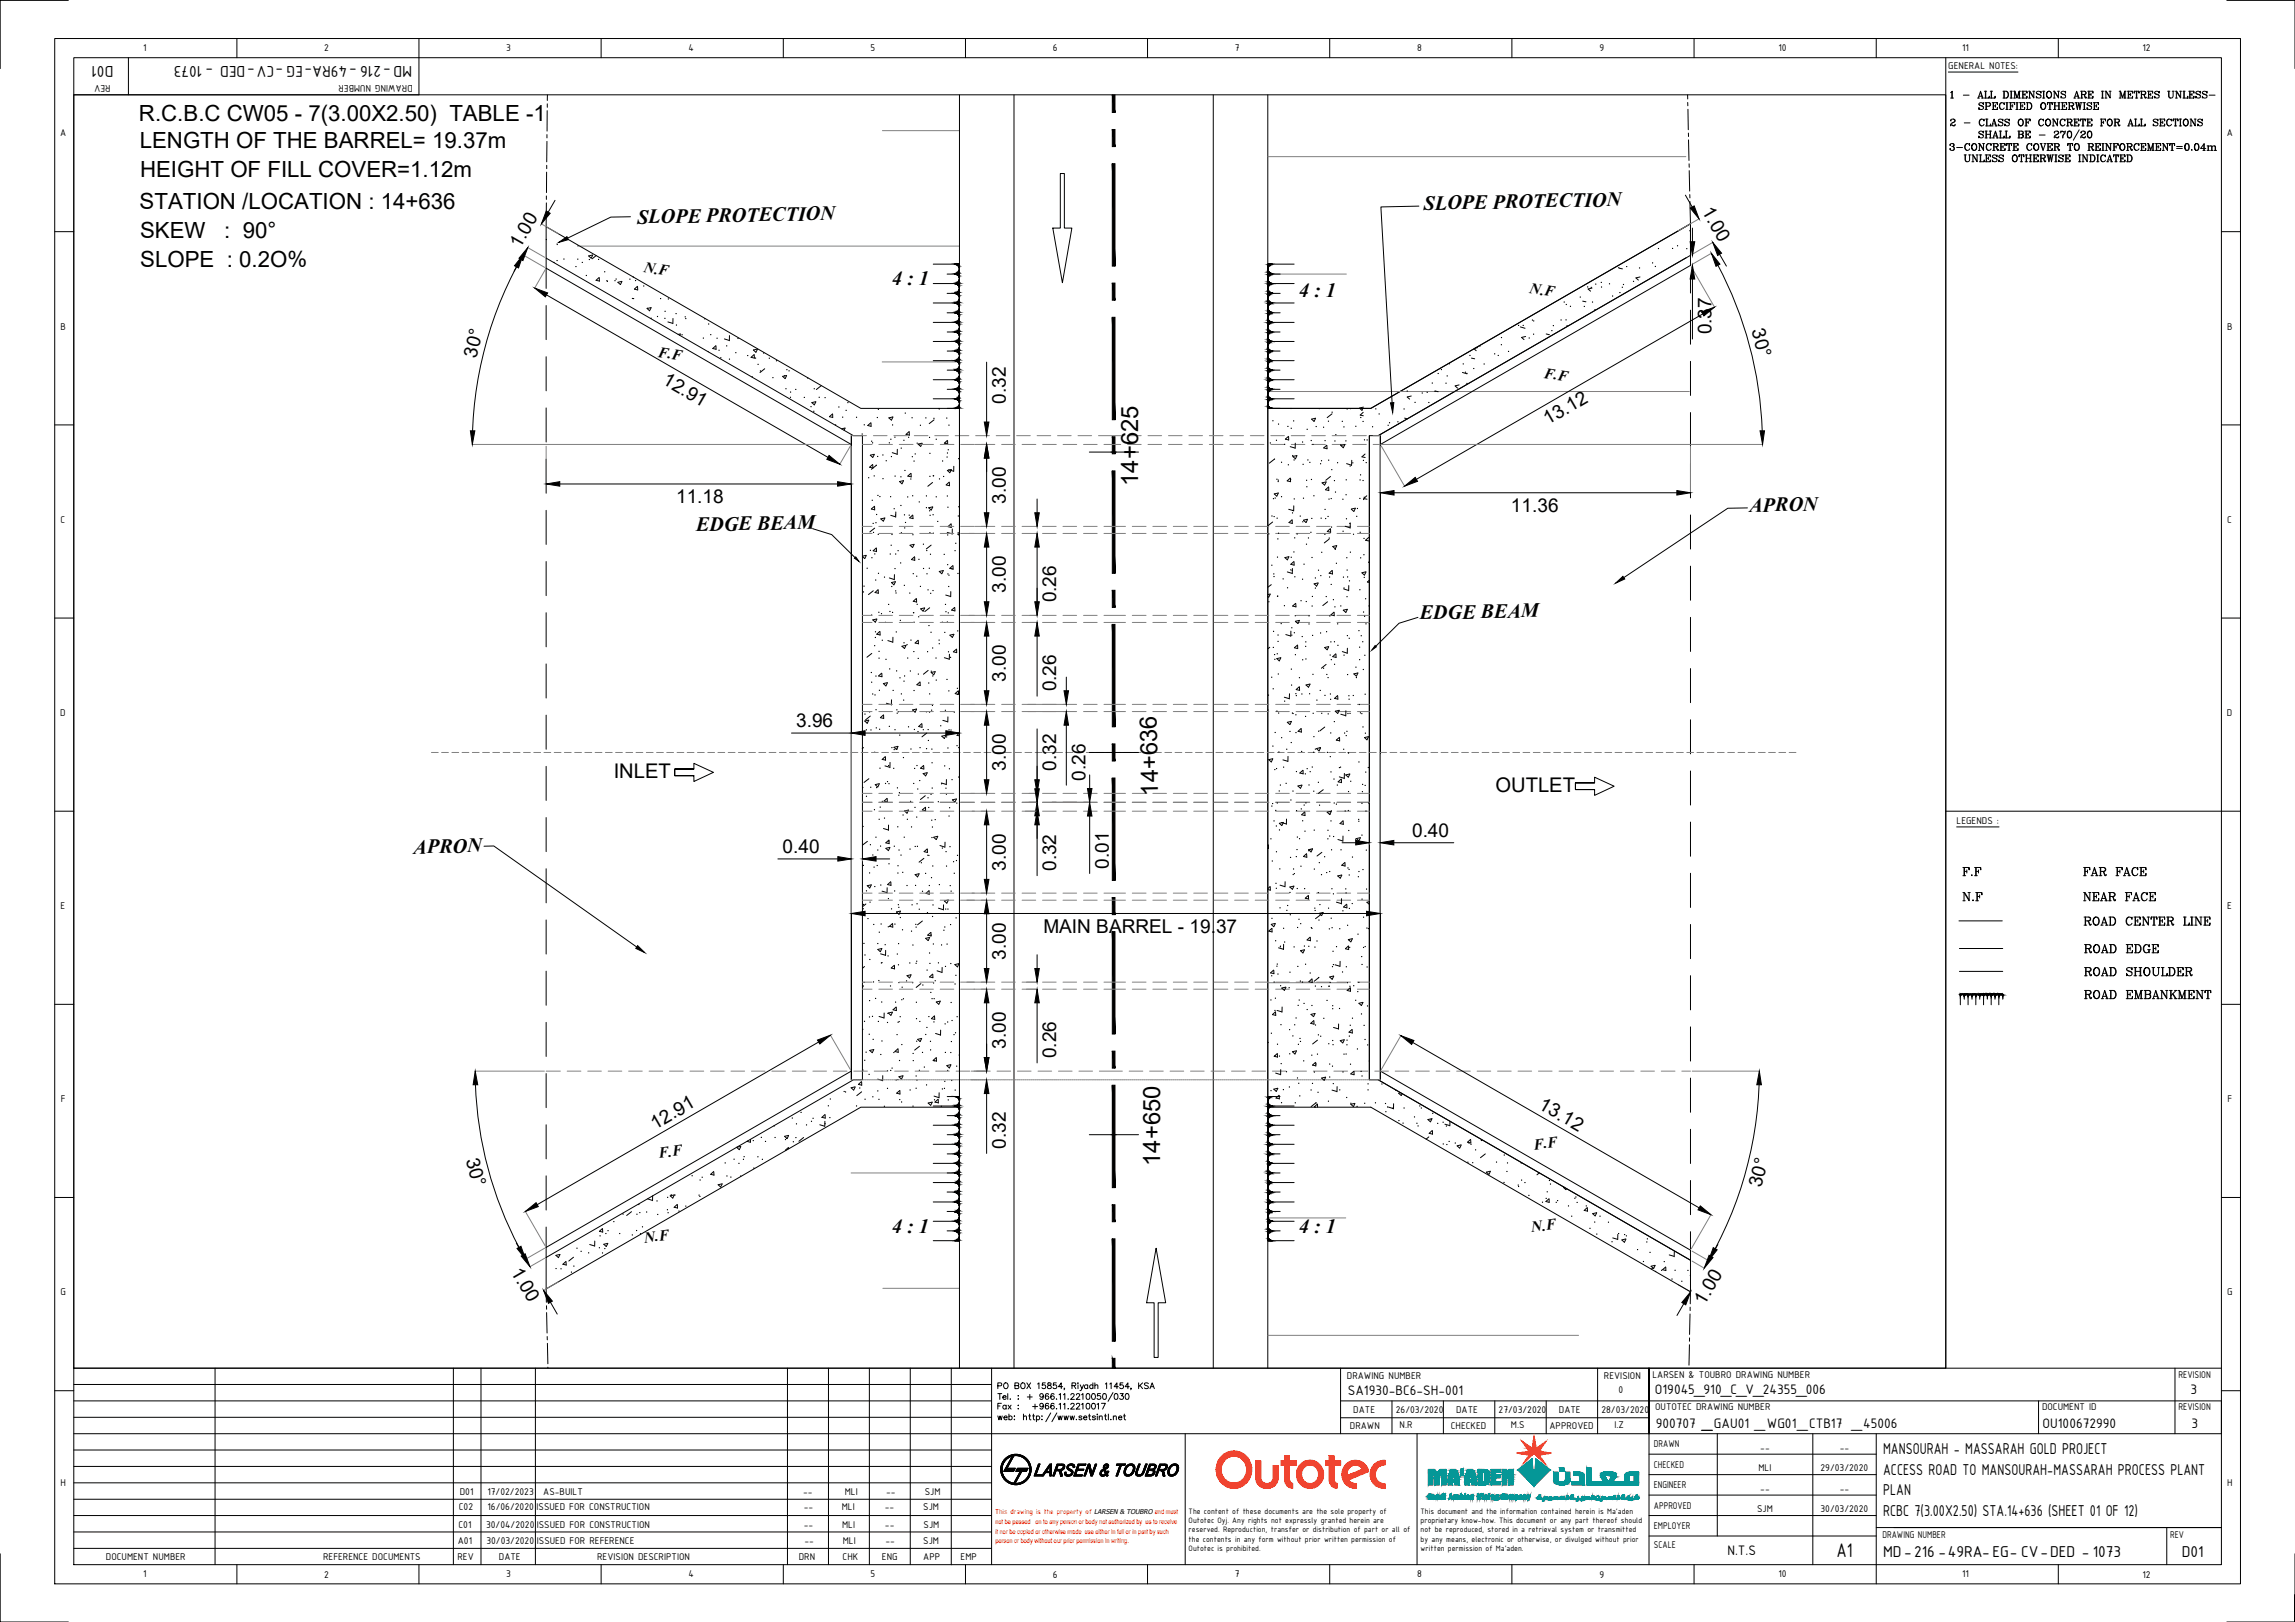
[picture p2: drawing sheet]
<svg xmlns="http://www.w3.org/2000/svg" width="841mm" height="594mm" viewBox="0 0 841 594" stroke-linecap="round" stroke-linejoin="round" font-family="sans-serif">
<defs><g id="words">
<g font-size="8.7">
<text x="417.1" y="177.9" transform="rotate(-90 417.1 177.9)">14+625</text>
<text x="424.5" y="291.4" transform="rotate(-91 424.5 291.4)">14+636</text>
<text x="425.2" y="427" transform="rotate(-90 425.2 427)">14+650</text>
</g>
<g font-size="8.2">
<text x="50.9" y="44.5">R.C.B.C CW05 - 7(3.00X2.50) TABLE -1</text>
<text x="51.2" y="54.3">LENGTH OF THE BARREL= 19.37m</text>
<text x="51.3" y="64.8">HEIGHT OF FILL COVER=1.12m</text>
<text x="51.2" y="76.7">STATION /LOCATION : 14+636</text>
<text x="51.3" y="87.2">SKEW</text>
<text x="82.2" y="87.2">: 90°</text>
<text x="51.4" y="97.8">SLOPE : 0.2O%</text>
</g>
<text font-size="7.8" x="673" y="570.3">A1</text>
<g font-size="7.4">
<text x="521.8" y="76.9" transform="rotate(-1 521.8 76.9)">SLOPE PROTECTION</text>
<text x="233.6" y="81.9" transform="rotate(-1 233.6 81.9)">SLOPE PROTECTION</text>
<text x="326.9" y="104.4">4 : 1</text>
<text x="476.1" y="108.9">4 : 1</text>
<text x="641.1" y="187.5" transform="rotate(-1 641.1 187.5)">APRON</text>
<text x="255.1" y="194.5" transform="rotate(-1 255.1 194.5)">EDGE BEAM</text>
<text x="520.3" y="226.9" transform="rotate(-1 520.3 226.9)">EDGE BEAM</text>
<text x="224.9" y="285">INLET</text>
<text x="548" y="290.2">OUTLET</text>
<text x="151.6" y="312.6" transform="rotate(-1 151.6 312.6)">APRON</text>
<text x="326.9" y="451.7">4 : 1</text>
<text x="476.1" y="451.7">4 : 1</text>
</g>
<g font-size="7">
<text x="623.5" y="77.4" transform="rotate(60 623.5 77.4)">1.00</text>
<text x="190.6" y="91.4" transform="rotate(-60 190.6 91.4)">1.00</text>
<text x="627.2" y="122.5" transform="rotate(-90 627.2 122.5)">0.37</text>
<text x="641.8" y="121" transform="rotate(75 641.8 121)">30°</text>
<text x="174.4" y="131.3" transform="rotate(-75 174.4 131.3)">30°</text>
<text x="242.4" y="140.4" transform="rotate(30 242.4 140.4)">12.91</text>
<text x="368.6" y="147.9" transform="rotate(-90 368.6 147.9)">0.32</text>
<text x="567.3" y="155.8" transform="rotate(-30 567.3 155.8)">13.12</text>
<text x="247.8" y="184.2">11.18</text>
<text x="368.6" y="184.5" transform="rotate(-90 368.6 184.5)">3.00</text>
<text x="553.7" y="187.5">11.36</text>
<text x="368.6" y="217.2" transform="rotate(-90 368.6 217.2)">3.00</text>
<text x="387" y="220.7" transform="rotate(-90 387 220.7)">0.26</text>
<text x="368.6" y="249.8" transform="rotate(-90 368.6 249.8)">3.00</text>
<text x="387" y="253.3" transform="rotate(-90 387 253.3)">0.26</text>
<text x="291.7" y="266.4">3.96</text>
<text x="368.6" y="282.4" transform="rotate(-90 368.6 282.4)">3.00</text>
<text x="387" y="282.2" transform="rotate(-90 387 282.2)">0.32</text>
<text x="397.7" y="285.9" transform="rotate(-90 397.7 285.9)">0.26</text>
<text x="517.5" y="306.5">0.40</text>
<text x="286.8" y="312.5">0.40</text>
<text x="368.6" y="318.9" transform="rotate(-90 368.6 318.9)">3.00</text>
<text x="387" y="319" transform="rotate(-90 387 319)">0.32</text>
<text x="406.3" y="318.2" transform="rotate(-90 406.3 318.2)">0.01</text>
<text x="382.3" y="341.6">MAIN BARREL - 19.37</text>
<text x="368.6" y="351.5" transform="rotate(-90 368.6 351.5)">3.00</text>
<text x="368.6" y="384.1" transform="rotate(-90 368.6 384.1)">3.00</text>
<text x="387" y="387.6" transform="rotate(-90 387 387.6)">0.26</text>
<text x="563.5" y="405.8" transform="rotate(30 563.5 405.8)">13.12</text>
<text x="240.1" y="413.9" transform="rotate(-30 240.1 413.9)">12.91</text>
<text x="170.7" y="424.8" transform="rotate(75 170.7 424.8)">30°</text>
<text x="368.6" y="420.7" transform="rotate(-90 368.6 420.7)">0.32</text>
<text x="645.4" y="435.1" transform="rotate(-75 645.4 435.1)">30°</text>
<text x="187.1" y="465.7" transform="rotate(60 187.1 465.7)">1.00</text>
<text x="624.6" y="478.4" transform="rotate(-60 624.6 478.4)">1.00</text>
</g>
<g font-size="6.6">
<text x="718.3" y="322.1">F.F</text>
<text x="762.7" y="322.1">FAR FACE</text>
<text x="718.3" y="331.3">N.F</text>
<text x="762.7" y="331.3">NEAR FACE</text>
<text x="763.1" y="350.3">ROAD EDGE</text>
<text x="763.1" y="358.8">ROAD SHOULDER</text>
</g>
<g font-size="6.2">
<text x="41.6" y="24.1" transform="rotate(180 41.6 24.1)">D01</text>
<text x="151" y="24.1" transform="rotate(180 151 24.1)">MD-216 -49RA-EG -CV-DED - 1073</text>
<text x="762.7" y="340.1">ROAD CENTER LINE</text>
<text x="763.1" y="366.9">ROAD EMBANKMENT</text>
<text x="690.1" y="532.6">MANSOURAH - MASSARAH GOLD PROJECT</text>
<text x="690.1" y="540.1">ACCESS ROAD TO MANSOURAH-MASSARAH PROCESS PLANT</text>
<text x="690.1" y="547.6">PLAN</text>
<text x="690.1" y="555.1">RCBC 7(3.00X2.50) STA.14+636 (SHEET 01 OF 12)</text>
<text x="690.1" y="570.1">MD-216 -49RA-EG- CV-DED - 1073</text>
<text x="799.5" y="570.1">D01</text>
</g>
<g font-size="5.5">
<text x="235.8" y="99.6" transform="rotate(8 235.8 99.6)">N.F</text>
<text x="560.4" y="107.4" transform="rotate(8 560.4 107.4)">N.F</text>
<text x="241" y="130.6" transform="rotate(8 241 130.6)">F.F</text>
<text x="565.6" y="138.4" transform="rotate(8 565.6 138.4)">F.F</text>
<text x="241.5" y="424.2" transform="rotate(-8 241.5 424.2)">F.F</text>
<text x="562.2" y="421.1" transform="rotate(-8 562.2 421.1)">F.F</text>
<text x="236.3" y="455.2" transform="rotate(-8 236.3 455.2)">N.F</text>
<text x="561.4" y="451.4" transform="rotate(-8 561.4 451.4)">N.F</text>
</g>
<g font-size="5.4">
<text x="493.9" y="511.1">SA1930-BC6-SH-001</text>
<text x="606.5" y="510.6">O19045_910_C_V_24355_006</text>
<text x="802.7" y="510.6">3</text>
<text x="606.8" y="523.1">900707 _GAU01 _WG01_CTB17 _45006</text>
<text x="624.1" y="523.1">_</text>
<text x="748.5" y="523.1">OU100672990</text>
<text x="803" y="523.1">3</text>
<text x="633" y="569.7">N.T.S</text>
</g>
<g font-size="3.9">
<text x="52.5" y="18.8">1</text>
<text x="118.8" y="18.9">2</text>
<text x="185.5" y="18.7">3</text>
<text x="252.3" y="18.8">4</text>
<text x="319" y="18.7">5</text>
<text x="385.9" y="18.8">6</text>
<text x="452.6" y="18.8">7</text>
<text x="519.3" y="18.8">8</text>
<text x="586.1" y="18.7">9</text>
<text x="651.7" y="18.8">10</text>
<text x="719.1" y="18.8">11</text>
<text x="785.1" y="18.9">12</text>
<text x="714" y="25.4">GENERAL NOTES:</text>
<text x="40.5" y="31" transform="rotate(180 40.5 31)">REV</text>
<text x="151.2" y="31" transform="rotate(180 151.2 31)">DRAWING NUMBER</text>
<text x="22" y="50">A</text>
<text x="816" y="50">A</text>
<text x="22.2" y="120.7">B</text>
<text x="816.2" y="120.7">B</text>
<text x="22.2" y="191.4">C</text>
<text x="816.2" y="191.4">C</text>
<text x="22.1" y="262.2">D</text>
<text x="816.1" y="262.2">D</text>
<text x="717" y="301.9">LEGENDS :</text>
<text x="22.2" y="333">E</text>
<text x="816.2" y="333">E</text>
<text x="22.3" y="403.7">F</text>
<text x="816.3" y="403.7">F</text>
<text x="22.2" y="474.4">G</text>
<text x="816.2" y="474.4">G</text>
<text x="493.6" y="505.2">DRAWING NUMBER</text>
<text x="587.8" y="505.2">REVISION</text>
<text x="605.6" y="504.6">LARSEN &amp; TOUBRO DRAWING NUMBER</text>
<text x="798.3" y="504.6">REVISION</text>
<text x="593.1" y="510.1">0</text>
<text x="495.9" y="517.5">DATE</text>
<text x="511.5" y="517.5">26/03/2020</text>
<text x="533.6" y="517.5">DATE</text>
<text x="549.2" y="517.5">27/03/2020</text>
<text x="571.3" y="517.5">DATE</text>
<text x="586.9" y="517.5">28/03/2020</text>
<text x="606.5" y="516.6">OUTOTEC DRAWING NUMBER</text>
<text x="748.3" y="516.6">DOCUMENT ID</text>
<text x="798.3" y="516.6">REVISION</text>
<text x="494.7" y="523.3">DRAWN</text>
<text x="512.9" y="523">N.R</text>
<text x="531.7" y="523.3">CHECKED</text>
<text x="553.7" y="523">M.S</text>
<text x="567.8" y="523.3">APPROVED</text>
<text x="591.6" y="523">I.Z</text>
<text x="606.1" y="530.1">DRAWN</text>
<text x="645.1" y="531.3">--</text>
<text x="674.2" y="531.3">--</text>
<text x="606.1" y="537.6">CHECKED</text>
<text x="644.4" y="538.8">MLI</text>
<text x="667.2" y="538.8">29/03/2020</text>
<text x="22.2" y="544.2">H</text>
<text x="606.1" y="545.1">ENGINEER</text>
<text x="816.2" y="544.2">H</text>
<text x="168.5" y="547.4">D01</text>
<text x="178.6" y="547.4">17/02/2023</text>
<text x="199.1" y="547.4">AS-BUILT</text>
<text x="294.3" y="547.4">--</text>
<text x="309.6" y="547.4">MLI</text>
<text x="324.7" y="547.4">--</text>
<text x="338.9" y="547.4">SJM</text>
<text x="645.1" y="546.4">--</text>
<text x="674.2" y="546.4">--</text>
<text x="168.1" y="552.9">C02</text>
<text x="178.7" y="552.9">16/06/2020</text>
<text x="196.6" y="552.9">ISSUED FOR CONSTRUCTION</text>
<text x="294.5" y="552.9">--</text>
<text x="308.5" y="552.9">MLI</text>
<text x="324.3" y="552.9">--</text>
<text x="338.4" y="552.9">SJM</text>
<text x="606.1" y="552.6">APPROVED</text>
<text x="643.9" y="553.9">SJM</text>
<text x="667.2" y="553.9">30/03/2020</text>
<text x="168" y="559.6">C01</text>
<text x="178.1" y="559.6">30/04/2020</text>
<text x="196.7" y="559.6">ISSUED FOR CONSTRUCTION</text>
<text x="294.5" y="559.6">--</text>
<text x="308.6" y="559.6">MLI</text>
<text x="324.3" y="559.6">--</text>
<text x="338.4" y="559.6">SJM</text>
<text x="606.1" y="560.1">EMPLOYER</text>
<text x="689.8" y="563.2">DRAWING NUMBER</text>
<text x="795.3" y="563.2">REV</text>
<text x="167.8" y="565.6">A01</text>
<text x="178.3" y="565.6">30/03/2020</text>
<text x="196.8" y="565.6">ISSUED FOR REFERENCE</text>
<text x="294.8" y="565.6">--</text>
<text x="308.8" y="565.6">MLI</text>
<text x="324.5" y="565.6">--</text>
<text x="338.4" y="565.6">SJM</text>
<text x="606.1" y="567">SCALE</text>
<text x="38.8" y="571.3">DOCUMENT NUMBER</text>
<text x="118.4" y="571.3">REFERENCE DOCUMENTS</text>
<text x="167.7" y="571.3">REV</text>
<text x="182.8" y="571.3">DATE</text>
<text x="218.8" y="571.3">REVISION DESCRIPTION</text>
<text x="292.7" y="571.3">DRN</text>
<text x="308.8" y="571.3">CHK</text>
<text x="323.2" y="571.3">ENG</text>
<text x="338.4" y="571.3">APP</text>
<text x="352" y="571.3">EMP</text>
<text x="52.5" y="577.7">1</text>
<text x="118.8" y="577.8">2</text>
<text x="185.5" y="577.7">3</text>
<text x="252.3" y="577.7">4</text>
<text x="319" y="577.7">5</text>
<text x="385.9" y="577.8">6</text>
<text x="452.6" y="577.7">7</text>
<text x="519.3" y="577.7">8</text>
<text x="586.1" y="577.9">9</text>
<text x="651.7" y="577.7">10</text>
<text x="719.1" y="577.7">11</text>
<text x="785.1" y="577.8">12</text>
</g>
<g font-size="3.1">
<text x="435.6" y="554.6">The content of these documents are the sole property of</text>
<text x="435.6" y="557.9">Outotec Oyj. Any rights not expressly granted herein are</text>
<text x="520.6" y="554.6">This document and the information contained herein is Ma'aden</text>
<text x="520.6" y="557.9">proprietary know-how. This document or any part thereof should</text>
<text x="435.6" y="561.3">reserved. Reproduction, transfer or distribution of part or all of</text>
<text x="520.6" y="561.3">not be reproduced, stored in a retrieval system or transmitted</text>
<text x="435.6" y="564.6">the contents in any form without prior written permission of</text>
<text x="435.6" y="567.9">Outotec is prohibited.</text>
<text x="520.6" y="564.6">by any means, electronic or otherwise, or divulged without prior</text>
<text x="520.6" y="567.9">written permission of Ma'aden.</text>
</g>
<text font-size="2.8" fill="#f00" x="364.7" y="554.5">This drawing is the property of</text>
<text font-size="2.5" x="400.9" y="554.5">LARSEN &amp; TOUBRO and must</text>
<g font-size="2.5" fill="#f00">
<text x="364.8" y="558.1">not be passed on to any person or body not authorized by us to receive</text>
<text x="364.8" y="561.7">it nor be copied or otherwise made use either in full or in part by such</text>
<text x="364.8" y="565.3">person or body without our prior permission in writing.</text>
</g>
</g></defs>
<!-- layer: DIM -->
<g fill="none" stroke="#000" stroke-width=".37">
<path d="M203.4 73.4l-2.5 4.3M617.6 71.5l2.5 4.3M189.3 97.7a139.2 139.2 0 0 0-16.1 60.1M190.9 95l-2.5 4.3M200.1 94.5v3.7M619.5 93.5v-11.5l-117.1 67.6h-37.8v255.9h37.8l117.1 67.6v-11.5l-114.4-66.1h-3.3v-235.9h3.3l114.4-66.1v-11.5l-117.1 67.6h-37.8M620.2 83.5v5M629.5 97.1a140 140 0 0 1 16.3 60.7M630.2 93.1l2.5 4.4M200.3 108l103.1 59.5M620.2 102.2v22M624 115l-105 60.6"/>
<path d="M361.6 132.6v22M205.1 177.3h101.8M361.6 167.8v20M380.1 182.8v5M510.9 180.5h103.6M361.6 200.4v20M380.1 200.4v22M361.6 233v20M380.1 233v22M390.8 248v5M290.1 268.5h21.9M317 268.5h29.6"/>
<path d="M361.6 265.6v20M380.1 267v21.9M390.8 265.6v22M254.3 281.7h-7v2.4h7v2.1l7.1-3.3-7.1-3.3v2.1h-7v2.4h7M380.1 298.8v21.9M399.3 283.8v5M399.3 298.9v21M584.4 286.7h-7.1v2.5h7.1v2.1l7.1-3.3-7.1-3.3v2h-7.1v2.5h7.1M285.1 314.6h21.9M321 314.6h5M361.6 302.1v20M491.8 308.7h5"/>
<path d="M510.8 308.7h22M317 334.6h183.8M361.6 334.7v20M380.1 349.7v5M361.6 367.3v20M380.1 367.3v22M174.2 397.3a137.8 137.8 0 0 0 16 59.5M300 381.6l-103.1 59.6M517.7 381.8l105 60.6M644.6 397.3a140 140 0 0 1-16 60.1M361.6 400.5v22M189.2 455.3l2.5 4.3"/>
<path d="M629.5 455.8l-2.5 4.4M201.7 476.9l2.5 4.4M617 477.5l-2.5 4.3"/>
</g>
<!-- layer: 0 -->
<g fill="none" stroke="#000" stroke-width=".37">
<path d="M231 79.4l-7.2 .1-15.8 7.7M520 75.5l-14 .3 4.1 71.7M217.2 93.4l-1.5 .3 .9 .8M217.2 93.4l-.6 1.2M218.5 93.6l-1.5 1.2M342 96.7h9.5M349.8 96.7a1.76 1.76 0 0 1 1.7 1.8 1.76 1.76 0 0 1-1.7 1.8M351.6 96.7v52.9h-4.5M464.6 96.7v52.9h4.5M464.7 96.7h9.5M466.4 96.7a1.76 1.76 0 0 0-1.8 1.8 1.76 1.76 0 0 0 1.8 1.8M593.4 98.2l1.2 .3"/>
<path d="M219.5 101.7l-1.1 1 1.2 .2M219.6 101.7l.1 1.3M227.9 103.1l-1.5 .3 .9 .8M227.9 103.1l-.5 1.1M233.6 104.9l-1.1 1 1.1 .3M233.6 105l.1 1.2M238.6 112.7l-1.5 .3 .9 .8M238.6 112.7l-.6 1.1M244.8 117.9l1.7 .5M246.6 116.6v1.9M342 118.1h9.6M342 111h9.5"/>
<path d="M342 103.9h9.5M347.1 114.6h4.5M347.1 107.5h4.5M347.1 100.4h4.5M349.8 114.6a1.76 1.76 0 0 1 1.8 1.7 1.76 1.76 0 0 1-1.8 1.8M349.8 107.5a1.74 1.74 0 0 1 1.8 1.7 1.74 1.74 0 0 1-1.8 1.7 1.76 1.76 0 0 1 1.7 1.8 1.76 1.76 0 0 1-1.7 1.7M349.8 100.3a1.76 1.76 0 0 1 1.8 1.8 1.76 1.76 0 0 1-1.8 1.8 1.76 1.76 0 0 1 1.7 1.7 1.76 1.76 0 0 1-1.7 1.8M349.8 118a1.76 1.76 0 0 1 1.8 1.8 1.76 1.76 0 0 1-1.8 1.8 1.76 1.76 0 0 1 1.8 1.7 1.76 1.76 0 0 1-1.8 1.8M464.6 118.1h9.6M464.6 114.6h4.5M464.6 107.5h4.5M464.6 100.4h4.5"/>
<path d="M464.7 111h9.5M464.7 103.9h9.5M466.4 118a1.76 1.76 0 0 0-1.8 1.8 1.76 1.76 0 0 0 1.8 1.8 1.76 1.76 0 0 0-1.8 1.7 1.76 1.76 0 0 0 1.8 1.8 1.76 1.76 0 0 0-1.8 1.7 1.76 1.76 0 0 0 1.8 1.8 1.74 1.74 0 0 0-1.8 1.7 1.74 1.74 0 0 0 1.8 1.8 1.76 1.76 0 0 0-1.8 1.7 1.76 1.76 0 0 0 1.8 1.8 1.76 1.76 0 0 0-1.8 1.7 1.76 1.76 0 0 0 1.8 1.8 1.74 1.74 0 0 0-1.8 1.7 1.74 1.74 0 0 0 1.8 1.8 1.76 1.76 0 0 0-1.8 1.7 1.76 1.76 0 0 0 1.8 1.8 1.76 1.76 0 0 0-1.8 1.7 1.76 1.76 0 0 0 1.8 1.8M466.4 114.6a1.76 1.76 0 0 0-1.8 1.7 1.76 1.76 0 0 0 1.8 1.8M466.4 107.5a1.76 1.76 0 0 0-1.8 1.7 1.76 1.76 0 0 0 1.8 1.8M466.4 100.3a1.76 1.76 0 0 0-1.8 1.8 1.76 1.76 0 0 0 1.8 1.8M466.4 110.9a1.76 1.76 0 0 0-1.8 1.8 1.76 1.76 0 0 0 1.8 1.7M466.4 103.9a1.76 1.76 0 0 0-1.8 1.7 1.76 1.76 0 0 0 1.8 1.8M557.1 119.7l1.8 .5M580 110.3l1.2 .2M583.4 105.5l-1.4 .3 .9 .9M601 101.4l-1.5 .4 .9 .8"/>
<path d="M249.3 122.3l-.8 .2M249.3 122.4l-.2 .4M259.5 128.8h.1M262.3 126.6l-1.1 1 1.2 .3M262.4 126.7v1.3M265.5 124.1l1.7 .6M267.3 122.9v1.9M276.3 129.9l-1.1 1 1.2 .3M276.4 129.9l.1 1.3M277.5 127.9l-1.4 .3 .9 .8M277.6 127.9l-.6 1.1M280.2 135.1l-1.7 1.4"/>
<path d="M288.2 137.5l-1.4 .4 .9 .8M288.3 137.6l-.6 1.1M342 139.1h9.6M342 132.1h9.6M342 125.1h7.9M347.1 135.6h4.5M347.1 128.6h4.5M347.1 121.6h4.5M349.8 125.1a1.76 1.76 0 0 1 1.8 1.7 1.76 1.76 0 0 1-1.8 1.8 1.74 1.74 0 0 1 1.8 1.7 1.74 1.74 0 0 1-1.8 1.8 1.76 1.76 0 0 1 1.8 1.7 1.76 1.76 0 0 1-1.8 1.8 1.76 1.76 0 0 1 1.8 1.7 1.76 1.76 0 0 1-1.8 1.8 1.74 1.74 0 0 1 1.8 1.7 1.74 1.74 0 0 1-1.8 1.8 1.76 1.76 0 0 1 1.8 1.7 1.76 1.76 0 0 1-1.8 1.8 1.76 1.76 0 0 1 1.8 1.8 1.76 1.76 0 0 1-1.8 1.7M464.6 139.1h9.6M464.6 135.6h4.5M464.6 132.1h9.6"/>
<path d="M464.6 128.6h4.5M464.6 121.6h4.5M466.4 125.1h7.8M535.9 136.4l1.7 .5M539.2 131.2l1.2 .2M540.2 127.8l.8 .7M541.5 127.3l-1 .2M559.1 123.2l-1.5 .4 .9 .8M566.6 122.3l1.2 .3M298.9 147.1l-1.4 .4 .9 .8M299 147.2l-.6 1.1M300.9 141.3l-1.7 1.4"/>
<path d="M305.1 151.6l-1.2 1 1.2 .3M305.1 151.7l.1 1.3M309.7 156.8l-1.3 .3M309.7 156.8l-.4 .8M319.1 154.9l-1.1 .9 1.2 .3M319.2 154.9v1.3M327.2 152.7l-1.5 .3 .9 .9M327.2 152.8l-.5 1.1M333.1 158.1l-1.1 1 1.2 .3M333.2 158.2v1.2M342 146.1h9.6M342.3 153.8l-1.8 1.4"/>
<path d="M343.9 149.6l.3 .2 .1-.2M347.1 142.6h4.5M350 149.6v.1M464.6 146.1h9.6M464.6 142.6h4.5M481.5 154.3l-.9-.8 1.5-.3-.6 1.2M488.1 151.6l-1.7 1.4M498.3 149.6l.8 .7M499.4 149.6l-.3 .7M499.6 151l-1.1 1 1.1 .3M499.6 149.1l-1.4 .4M512.5 155.3h.1"/>
<path d="M514.7 153.1l1 .3M517.2 145l-1.5 .4 .9 .8M525.9 143.2l1.1 .3M534.7 141l-1.4 .3 .8 .9M319.8 170.2l-1.1 .9 1.1 .3M319.8 170.2l.1 1.3M320.4 166.4l-1.5 .3 .9 .8 .6-1M321.1 170.5l-1.8 1.4M327 165.8l1.7 .5M328.8 164.6v1.9M331.1 176l-1.5 .4 .9 .8 .6-1.1M333.8 173.4l-1.1 1 1.2 .2"/>
<path d="M333.9 173.5v1.2M337.9 162.3l-1.4 .4 .8 .8M337.9 162.4l-.5 1.1M341.7 176.7l-1.7 1.4M347.2 161.3l-1.1 1 1.1 .3M347.2 161.4l.1 1.3M347.6 172.1l1.8 .5M347.8 176.6l-1.1 1 1.2 .3M347.9 176.7l.1 1.2M348.6 172l-1.4 .3 .9 .8 .5-1.1M349.5 170.8v1.9M399.2 165.6h18"/>
<path d="M466.9 168.2l-1.8 1.4M472.2 161.1l-1.2-.3 1.2-1 .1 1.4M472.8 175.1l-1.1 1 1.2 .3v-1.2M472.8 163.6l1.7 .5M474.7 162.3l-.1 1.9M475.3 166.8l-1.5 .4 .9 .8M475.3 166.9l-.6 1.2M485.4 177.6l-.9-.8 1.5-.3-.6 1.2M486.2 163.1l-1.1 1 1.2 .3-.1-1.3M486.9 178.4l-1.2 1 1.2 .2M486.9 178.4v1.3M487.6 174.5l-1.8 1.4"/>
<path d="M492.8 162.8l-1.5 .4 .9 .8 .6-1.1M493.5 169.8l1.7 .6M495.4 168.6l-.1 1.9M500.2 166.3l-1.1 1 1.2 .3M297.8 193.6l7 2.2 8.5 8.4M320.4 185.4l-1.1 1 1.2 .3M320.5 185.5v1.3M320.5 193.4l-1.7 1.4M323.7 190.9l-.9-.9 1.5-.3-.6 1.2M326.4 188.7l1.8 .6M328.3 187.5l-.1 1.9M334.5 188.7l-1.1 1 1.1 .2"/>
<path d="M334.5 188.7l.1 1.3M335 199.4l-1.5 .3 .9 .8 .6-1.1M341.2 199.7l-1.7 1.4M341.8 185.6l-1.5 .4 .9 .8 .6-1.1M347.1 195l1.8 .5M348.5 191.9l-1.1 1 1.2 .3v-1.2M349 193.7l-.1 1.9M351.6 195.5l-.6 .1 .6 .5M466.4 191.2l-1.8 1.4M467.9 181.7l-.9-.8 1.4-.3-.5 1.2M472.3 186.5l1.7 .5M473.5 190.4l-1.2 1 1.2 .3"/>
<path d="M473.5 190.5l.1 1.2M474.1 185.3v1.9M479.1 190.2l-1.4 .3 .9 .9 .6-1.1M487.1 197.5l-1.8 1.4M487.5 193.6l-1.1 1.1 1.2 .2M487.6 193.7v1.3M489.8 199.8l-1.4 .4 .9 .8 .6-1.1M493 192.8l1.7 .5M494.8 191.5v1.9M495.2 186.5l.9 .8M496.7 186.1l-1.5 .4M496.7 186.2l-.6 1.1"/>
<path d="M500.5 197.9l1.1 .2M500.9 181.6l-1.1 1 1.2 .3M501.6 196.9l-1.2 1M640.4 186l-7.2 .2-38.1 25.4M317.4 203.4l-1.4 .3M317.4 203.5l-.5 1.1-.9-.8M320 216.4l-1.8 1.4M321.1 200.7l-1.1 1 1.2 .3M321.2 200.8v1.3M321.8 216l-1.1 1 1.1 .3M321.8 216.1l.1 1.3M325.9 211.7l1.7 .5"/>
<path d="M327.8 210.5l-.1 1.9M328.1 213l-1.4 .4 .9 .8 .6-1.1M335.1 203.9l-1.1 1 1.2 .3M335.2 204v1.3M335.8 219.2l-1.1 1 1.2 .3M335.9 219.3v1.3M345.1 210.1l-.9-.8 1.5-.3-.6 1.2M346.6 217.9l1.7 .6M348.4 216.7v1.9M349.2 207.2l-1.1 1 1.1 .3M349.2 207.2l.1 1.3M464.6 218.5l.3 .2"/>
<path d="M465.5 217.6l-.9 .2M465.5 217.6l-.6 1.2M465.9 214.1l-1.3 1M471.7 209.5l1.7 .5M472.3 203.9l-1.4 .3 .8 .8 .6-1.1M473.6 208.2v1.9M474.1 205.7l-1.1 1 1.2 .3M474.2 205.8v1.2M483 213.5l-1.4 .3 .9 .8M483.1 213.6l-.6 1.1M488.2 210.2l-1.1-.3 1.1-1 .1 1.4M492.4 215.7l1.7 .6"/>
<path d="M494.3 214.5l-.1 1.9M500.5 209.4l-1.4 .4 .9 .8 .6-1.1M501.8 212.5l-.7 .7 .7 .1M319.5 239.3l-1.8 1.4M321.3 226.7l-1.5 .3 .9 .9M321.3 226.8l-.6 1.1M322.4 231.3l-1.1 1 1.2 .3M322.5 231.4v1.2M325.4 234.6l1.7 .6M327.2 233.4v1.9M331.5 237.5l-1-.8 1.5-.3-.5 1.1M336.5 234.5l-1.1 1 1.1 .3"/>
<path d="M336.5 234.6l.1 1.3M338.8 222.6l-1.4 .4 .9 .8M338.9 222.7l-.6 1.2M340.7 222.6l-1.8 1.4M347.9 239.6v1.9M349.5 232.3l-1.4 .3 .9 .8M349.6 232.3l-.6 1.2M349.8 222.5l-1.1 .9 1.2 .3M349.9 222.5l.1 1.3M350.5 237.8l-1.1 .9 1.1 .3M350.5 237.8l.1 1.3M465.3 237.1l-.7 .5"/>
<path d="M471.2 232.4l1.7 .5M473.1 231.2l-.1 1.9M474.3 237.3l1.2-1 .1 1.3M474.4 237.3l1.1 .2M474.8 221l-1.1 1 1.2 .3M474.8 221l.1 1.3M476.2 227.2l-1.5 .4 .9 .8M476.2 227.3l-.6 1.1M486.5 220.4l-1.8 1.4M486.9 236.8l-1.5 .4 .9 .8M486.9 236.9l-.5 1.1M487.8 225.2l1.1 .3"/>
<path d="M488.9 224.2l-1.2 1M488.9 224.3v1.3M489.5 239.5l-1.1 1 1.2 .3M489.6 239.6v1.2M491.9 238.6l1.7 .6M493.7 223.2l-1.5 .3 1 .8M493.8 237.4l-.1 1.9M493.8 223.2l-.6 1.1M501.8 228.4h.1M519.6 226.1l-6.9 2.2-8.5 8.4M323.1 246.6l-1.1 1 1.2 .2M323.2 246.6v1.3"/>
<path d="M324.8 257.6l1.7 .5M325.2 250l-1.5 .4 .9 .8M325.2 250.1l-.6 1.2M326.7 256.3l-.1 1.9M336 250.8l1.2 .3M337.1 249.8l-1.1 1M337.2 249.9v1.2M340.1 245.5l-1.7 1.4M342.7 246l-1.5 .3 .9 .8M342.7 246.1l-.5 1.1M346.1 240.9l1.7 .5M351.1 253l-1.1 1 1.2 .3v-1.2"/>
<path d="M469.3 240.9l-1.4 .3 .9 .8 .6-1.1M470.6 255.4l1.8 .5M472.6 254.1l-.1 1.9M476.1 251.6l-1.1 .9M476.2 251.6v1.2l-1.2-.2M479.5 251.7l-.9-.8 1.4-.4-.5 1.2M486 243.3l-1.8 1.4M490.2 254.8l-1.1 1 1.1 .2M490.2 254.9l.1 1.2M497.6 246.5l-1.5 .3 .9 .8M497.6 246.5l-.5 1.2M317.8 264.9l-.9-.8 1.4-.3-.5 1.1"/>
<path d="M318.9 262.3l-1.7 1.4M322.7 262.9l1.1 .2M323.8 261.8l-1.2 1.1M323.8 261.9v1.3M324.4 277.1l-1.1 1 1.2 .3M324.5 277.2v1.3M326.2 279.2l-.1 2M328.5 274.5l-.9-.8 1.4-.3-.5 1.1M334.4 260l1.5-.3-.6 1.1zM337.8 265.1l-1.1 1 1.1 .3v-1.3M339.6 268.5l-1.8 1.4M345.5 263.8l1.7 .5"/>
<path d="M346.6 269.3l-1.5 .3 .9 .8M346.6 269.4l-.5 1.1M347.4 262.6l-.1 1.9M351.6 268.5l-.9 .8 .9 .2M399.2 275.6h18M464.8 260l-.2 .2M466.4 277.9l-1.5 .3 .9 .8M466.4 278l-.5 1.1M470.1 278.3l1.8 .5M472 277v1.9M473.2 264.2l-1.5 .4 1 .8M473.3 264.3l-.6 1.1"/>
<path d="M476.8 266.8l-1.1 1.1 1.2 .2M476.8 266.9l.1 1.3M483.9 273.8l-1.4 .4 .8 .8 .6-1.1M485.5 266.3l-1.8 1.4M490.2 261.3l-.9-.8 1.5-.3-.6 1.1M490.8 270.1l-1.1 1 1.2 .2M490.9 270.1v1.3M491.3 261.6l1.8 .5M493.2 260.3v2M500.9 270.9l-.9-.8 1.5-.3-.6 1.2M318.4 285.2l-1.8 1.4M322.2 287l-1.5 .4 .9 .8 .6-1.1"/>
<path d="M324.3 280.5l1.7 .5M325.1 292.4l-1.1 1 1.1 .3M325.1 292.5l.1 1.3M332.9 296.7l-1.4 .3 .8 .8 .6-1.1M338 296.6l1.2 .3M338.4 280.4l-1.1 1 1.2 .3M338.5 280.4l.1 1.3M339.1 291.4l-1.8 1.4M339.1 295.7l-1.1 .9M339.2 295.7v1.3M339.8 283l-1.5 .4M339.8 283.1l-.6 1.1-.9-.8"/>
<path d="M345 286.8l1.7 .5M346.8 285.5v1.9M350.5 292.6l-1.5 .4M350.5 292.7l-.6 1.1-.9-.8M351.6 284.4l-.2 .2 .2 .1M471.5 300l-.1 1.9M476.4 283.1l1.1 .3M477.1 287.5l-1.5 .4 .9 .8M477.1 287.6l-.5 1.1M477.5 282.1l-1.2 1M477.5 282.2v1.3M478.1 297.4l-1.1 1 1.2 .3"/>
<path d="M478.2 297.5v1.3M484.9 289.2l-1.8 1.4M487.8 297.2l-1.4 .3 .8 .8M487.8 297.2l-.5 1.2M490.8 284.5l1.7 .5M491.5 285.3l-1.1 1.1 1.2 .2M491.6 285.4v1.3M492.7 283.3l-.1 1.9M494.7 283.5l-1.5 .3 .9 .8 .6-1.1M177.4 309.9h3.6l52.3 37M317.9 308.2l-1.8 1.3M323.8 303.5l1.7 .5"/>
<path d="M324.6 308.7l1.1-1 .1 1.3M324.6 308.7l1.2 .3M324.6 310.7l.9 .8M325.6 302.2v1.9M326.1 310.4l-1.5 .3M326.1 310.4l-.6 1.2M338.6 314.4l-1.8 1.4M339.8 311l-1.1 .9 1.1 .3M339.8 311l.1 1.3M343.6 306.3l-1.4 .3 .9 .9M343.6 306.4l-.5 1.1M344.5 309.7l1.6 .5"/>
<path d="M346.3 308.5v1.9M464.6 309.6l.2-.1v1.3M464.6 310.7h.2M469.6 301.3l1.7 .5M470.3 301.2l-1.5 .4 .9 .8M470.3 301.3l-.6 1.1M478.8 312.7l-1.1 1 1.2 .3M478.8 312.8l.1 1.2M481 310.9l-1.5 .3 .9 .8 .6-1.1M484.4 312.2l-1.8 1.3M490.3 307.5l1.7 .5M492.2 300.6l-1.1 1 1.1 .3"/>
<path d="M492.2 306.2l-.1 2M492.2 300.7l.1 1.3M492.8 315.9l-1.1 1 1.2 .3M492.9 316v1.3M498.5 306.8l-1.4 .3 .9 .8M498.5 306.8l-.5 1.2M317.3 331.1l-1.3 1M319.3 324.1l-1.5 .3 .9 .8 .6-1.1M323.2 326.4l1.7 .5M325.1 325.1v2M326.4 323l-1.1 1 1.2 .2M326.5 323.1v1.2"/>
<path d="M327.1 338.3l-1.1 1 1.1 .3v-1.3M330 333.7l-1.5 .3 .9 .8M330 333.8l-.6 1.1M336.8 320l-1.4 .4 .8 .8M336.8 320.1l-.6 1.1M338 337.3l-1.8 1.4M340.5 327.5l-1.2-.3 1.1-1 .2 1.3M343.9 332.6l1.7 .6M345.8 331.4l-.1 1.9M347.5 329.6l-1.4 .4 .8 .8M347.5 329.7l-.6 1.1M465.4 324.8l-.8 .7"/>
<path d="M465.5 324.8v1.2l-.9-.2M467.3 338.2l-1.4 .4M467.3 338.3l-.5 1.1-.9-.8M469.1 324.2l1.7 .5M470.9 322.9v1.9M474.2 324.5l-1.5 .4 .9 .8M474.2 324.6l-.6 1.1M479.5 328l-1.2 1 1.2 .2M479.5 328.1v1.2M483.9 335.1l-1.8 1.4M484.3 335.3l-.9-.8 1.5-.3-.6 1.2M489.7 330.4l1.8 .5"/>
<path d="M491.6 329.2v1.9M491.7 320.5l-1.5 .3 .9 .8 .6-1M493.5 331.2l-1.1 1 1.2 .3M493.6 331.3v1.2M501.8 330.3l-.9 .2 .9 .7M316.8 354l-.8 .6M322.6 348.5l-.9-.8 1.5-.3-.6 1.2M322.7 349.3l1.7 .6M324.6 348.1l-.1 1.9M327.7 353.5l-1.1 1.1 1.2 .3M327.8 353.6v1.3M333.3 358.2l-.9-.9 1.4-.3-.5 1.2"/>
<path d="M340 342.5l1.2 .3M340.1 344.5l-.9-.8 1.5-.4-.6 1.2M341.1 341.5l-1.1 1M341.2 341.6v1.3M341.7 356.8l-1.1 1 1.2 .3M341.8 356.8l.1 1.4M343.4 355.6l1.7 .5M345.3 354.3l-.1 1.9M350.8 354.1l-.9-.8 1.5-.4-.6 1.3M466.1 340l-1.2 1.1 1.2 .2M466.1 340.1l.1 1.3M466.7 355.3l-1.1 1 1.2 .3"/>
<path d="M466.8 355.4v1.3M468.5 347.1l1.8 .6M470.4 345.9v1.9M478 347.9l-1.4 .3 .9 .8 .6-1.1M480.1 343.3l-1.1 1 1.2 .2M480.2 343.3v1.3M480.8 359.8l-1.1-.2 1.1-1.1 .1 1.4M483.3 358l-1.7 1.4M488.7 357.5l-1.4 .3 .9 .9 .6-1.1M489.2 353.4l1.7 .5M491.1 352.1v1.9M494.1 346.5l-1.1 1 1.2 .3"/>
<path d="M494.2 346.6v1.2M495 344.9l-.9-.8 1.5-.3-.6 1.2M316.3 377l-.3 .2M316.3 361.1h-.3M316.3 361.1l-.3 .6M322.1 372.3l1.8 .5M324 371v1.9M327 370.7l-1.4 .3 .9 .9M327.1 370.8l-.6 1.1M328.4 368.9l-1.1 .9 1.2 .3M328.5 368.9v1.3M337.5 360.3l-1.8 1.4"/>
<path d="M342.4 372.1l-1.1 1 1.2 .3M342.5 372.2v1.2M342.8 378.5l1.8 .6M344.5 366.7l-1.4 .3 .9 .8 .6-1.1M344.7 377.3v1.9M467.4 370.6l-1.1 1 1.2 .3M467.4 370.7l.1 1.3M468 370.1l1.7 .5M469.8 368.8v1.9M471.2 361.5l-1.5 .4 .9 .8M471.2 361.6l-.6 1.2M481.3 372.3l-.9-.8 1.5-.3-.5 1.2"/>
<path d="M481.4 373.8l-1.1 1 1.2 .3M481.5 373.9v1.3M488.7 376.3l1.7 .5M490.5 375v2M494.4 378.1l1.1-1v1.2zM494.8 361.8l-1.1 1 1.2 .3v-1.3M499.4 367.1l-1.4 .4 .9 .8 .6-1.1M718.3 364.9a.7 .7 0 0 1 .7-.7 .7 .7 0 0 1 .7 .7M718.4 364.2v3.8M719.8 364.9a.7 .7 0 0 1 .7-.7 .7 .7 0 0 1 .7 .7 .7 .7 0 0 1 .7-.7 .7 .7 0 0 1 .7 .7M719.8 364.2v1.8M721.2 364.2v3.8"/>
<path d="M722.7 364.2v1.8M722.7 364.9a.7 .7 0 0 1 .7-.7 .7 .7 0 0 1 .7 .7 .72 .72 0 0 1 .7-.7 .72 .72 0 0 1 .7 .7 .7 .7 0 0 1 .7-.7 .7 .7 0 0 1 .7 .7 .7 .7 0 0 1 .7-.7 .7 .7 0 0 1 .7 .7 .7 .7 0 0 1 .7-.7 .7 .7 0 0 1 .7 .7M724.1 364.2v3.8M725.5 364.2v1.8M726.9 364.2v3.8M728.3 364.2v1.7M729.7 364.9a.7 .7 0 0 1 .7-.7 .7 .7 0 0 1 .7 .7 .7 .7 0 0 1 .7-.7 .7 .7 0 0 1 .7 .7 .7 .7 0 0 1 .7-.7 .7 .7 0 0 1 .7 .7M729.7 364.9v3.1M731.1 364.2v1.8M732.5 364.2v3.8M733.9 364.2v1.8M313.3 398.1l-1.4 .3 .9 .8"/>
<path d="M313.4 398.2l-.6 1.1M315.7 396.2l-1.1 1 1.2 .2M315.8 396.3v1.2M315.8 399.9l-1.8 1.4M319.6 385.5l-.9-.8 1.5-.3-.6 1.2M321.6 395.2l1.7 .5M323.5 394v1.9M329 384.1l-1.1 1 1.2 .3v-1.2M329.4 394.4l.9 .8M330.9 394l-1.5 .3M330.9 394.1l-.5 1.1M337 383.2l-1.8 1.4"/>
<path d="M337.7 380.3l-1.4 .4 .9 .8 .6-1.1M343.1 387.4l-1.1 1 1.1 .2M343.1 387.4l.1 1.3M347 390.3l.9 .8M348.4 389.9l-1.5 .4M348.5 390l-.6 1.2M467.5 393l1.7 .5M467.7 399.7l-.9-.8 1.4-.3-.5 1.2M468.1 385.9l-1.2 1 1.2 .3M468.1 386l.1 1.2M469.3 391.8v1.9M475.1 384.9l-1.5 .3 .9 .8"/>
<path d="M475.1 385l-.6 1.1M482.1 389.1l-1.1 1 1.2 .3M482.2 389.2v1.3M482.8 381l-1.8 1.4M485.8 394.5l-1.5 .4 .9 .8M485.8 394.6l-.5 1.1M488.1 399.3l1.8 .5M490 398v1.9M491.1 381.1l1.5-.3-.5 1.2M491.1 381.2l.9 .7M496.1 392.4l-1.1 .9 1.2 .3v-1.2M501.8 388.5l-.1 .1"/>
<path d="M271.4 419.9l-1.4 .3 .9 .9 .6-1.1M273.9 417.9l1 .5M275 417.3v1.1M289 415.9l-1.5 .3 .9 .8 .6-1.1M294.5 416.6l-1.7 1.4M300.4 412l1.7 .5M302.3 408.2l-1.1 1.1 1.2 .2M302.3 410.7l-.1 1.9M302.4 408.3v1.3M329.8 400.7l-1.2-.3 1.1-1 .1 1.3M341.6 403.7l-1.5 .3 .9 .8M341.6 403.7l-.5 1.1"/>
<path d="M342 412.1h9.6M342 419.1h9.6M342 405.1h9.6M342.3 401.5l1.7 .5M343.7 402.6l-1.1 1.1 1.2 .2M343.8 402.7l.1 1.3M344.2 400.2l-.1 1.9M347.1 415.6h4.5M347.1 408.6h4.5M347.1 401.6h4.5M349.8 419.1a1.76 1.76 0 0 1 1.8 1.7 1.76 1.76 0 0 1-1.8 1.8 1.76 1.76 0 0 1 1.8 1.7 1.76 1.76 0 0 1-1.8 1.8M349.8 401.6a1.76 1.76 0 0 1 1.8 1.7 1.76 1.76 0 0 1-1.8 1.8 1.74 1.74 0 0 1 1.8 1.7 1.74 1.74 0 0 1-1.8 1.8 1.76 1.76 0 0 1 1.8 1.7 1.76 1.76 0 0 1-1.8 1.8 1.76 1.76 0 0 1 1.8 1.7 1.76 1.76 0 0 1-1.8 1.8 1.76 1.76 0 0 1 1.8 1.8 1.76 1.76 0 0 1-1.8 1.7"/>
<path d="M399.2 415.6h18M464.6 415.6h4.5M464.6 412.1h9.6M464.6 419.1h9.6M464.6 405.1h9.6M464.6 408.6h4.5M466.4 419.1a1.76 1.76 0 0 0-1.8 1.7 1.76 1.76 0 0 0 1.8 1.8 1.76 1.76 0 0 0-1.8 1.7 1.76 1.76 0 0 0 1.8 1.8 1.76 1.76 0 0 0-1.8 1.8 1.76 1.76 0 0 0 1.8 1.7 1.74 1.74 0 0 0-1.8 1.7 1.74 1.74 0 0 0 1.8 1.8 1.76 1.76 0 0 0-1.8 1.7 1.76 1.76 0 0 0 1.8 1.8M466.4 401.6a1.76 1.76 0 0 0-1.8 1.7 1.76 1.76 0 0 0 1.8 1.8 1.74 1.74 0 0 0-1.8 1.7 1.74 1.74 0 0 0 1.8 1.8 1.76 1.76 0 0 0-1.8 1.7 1.76 1.76 0 0 0 1.8 1.8 1.76 1.76 0 0 0-1.8 1.7 1.76 1.76 0 0 0 1.8 1.8 1.76 1.76 0 0 0-1.8 1.8 1.76 1.76 0 0 0 1.8 1.7M468.7 401.2l-1.1 1 1.2 .2M468.8 401.2v1.3M469.1 401.6h-4.5v52.8M482.2 403.9l-1.7 1.4"/>
<path d="M482.8 404.4l-1.1 1 .4 .1M482.8 404.5v1M496.5 404.1l-1.5 .4 .9 .8M496.5 404.2l-.5 1.2M508.8 405.5l1.8 .5M510.7 404.3v1.9M513.3 400.2l-.7 .2 .8 .8M513.8 400.6l-.3 .7M523.6 416.4l-1 .8M524.7 409.7l-1.4 .4 .9 .8M524.7 409.8l-.5 1.1M524.8 414.1l-1.1 1 1.2 .3"/>
<path d="M524.9 414.2l.1 1.2M529.5 411.7l1.7 .6M531.4 410.7l-.1 1.7M535.4 419.3l-1.4 .4 .9 .8M535.5 419.4l-.6 1.2M538.9 417.3l-1.1 1.1 1.1 .2M538.9 417.4l.1 1.3M237.3 439.1l1.7 .5M239.2 438l-.1 1.8M247.1 437.7l-1.5 .3 .9 .8 .6-1.1M261.5 429.1l-1.1 1 1.2 .3M261.6 429.2v1.3"/>
<path d="M264.6 433.6l-1.4 .3 .9 .8M264.7 433.6l-.6 1.2M287.8 421.3l.2 .1M289 420.8l-.1-.5-1.1 1M342 433.1h9.6M342 426.1h7.9M347.1 436.6h4.5M347.1 422.6h4.5M347.1 429.6h4.5M349.8 436.7a1.76 1.76 0 0 1 1.7 1.7 1.76 1.76 0 0 1-1.7 1.8 1.76 1.76 0 0 1 1.8 1.7 1.76 1.76 0 0 1-1.8 1.8M349.8 433.1a1.76 1.76 0 0 1 1.8 1.7 1.76 1.76 0 0 1-1.8 1.8M349.8 426.1a1.74 1.74 0 0 1 1.8 1.7 1.74 1.74 0 0 1-1.8 1.8 1.76 1.76 0 0 1 1.8 1.7 1.76 1.76 0 0 1-1.8 1.8"/>
<path d="M464.6 422.6h4.5M464.6 429.6h4.5M464.6 433.1h9.6M464.6 436.6h4.5M466.4 426.1h7.8M466.4 436.7a1.76 1.76 0 0 0-1.8 1.7 1.76 1.76 0 0 0 1.8 1.8M544.3 422.6l-1.8 1.4M546.1 429l-1.4 .3 .9 .8M546.2 429l-.6 1.2M564.1 429.6l-.9 .7M573.1 434.8l-.2 .1 .9 .8M574 435.3l-.1 .5"/>
<path d="M205.2 459.5l-1.5 .3M205.2 459.5l-.6 1.1-.9-.8M216.1 455.8l1.7 .5M218 454.5l-.1 2M220.8 450l-1.1 1 1.1 .2M220.8 450.1l.1 1.2M222.2 456.5l-.9-.8 1.4-.3-.5 1.2M231.4 443.8l-1.8 1.4M248.1 441.2l-1.1 1 1.2 .2M248.2 441.2l.1 1.3M342 440.2h9.5M342 447.3h9.5"/>
<path d="M342 454.4h9.5M347.1 443.7h4.5M347.1 450.8h4.5M349.8 443.8a1.76 1.76 0 0 1 1.7 1.8 1.76 1.76 0 0 1-1.7 1.7 1.76 1.76 0 0 1 1.8 1.7 1.76 1.76 0 0 1-1.8 1.8M349.8 450.9a1.76 1.76 0 0 1 1.7 1.8 1.76 1.76 0 0 1-1.7 1.7M464.6 443.7h4.5M464.6 450.8h4.5M464.7 440.2h9.5M464.7 447.3h9.5M464.7 454.4h9.5M466.4 440.2a1.76 1.76 0 0 0-1.8 1.8 1.76 1.76 0 0 0 1.8 1.7M466.4 447.3a1.76 1.76 0 0 0-1.8 1.8 1.76 1.76 0 0 0 1.8 1.7"/>
<path d="M466.4 443.8a1.76 1.76 0 0 0-1.8 1.8 1.76 1.76 0 0 0 1.8 1.7M466.4 450.9a1.76 1.76 0 0 0-1.8 1.8 1.76 1.76 0 0 0 1.8 1.7M566.5 440.1l1.1-1 .1 1.3M566.5 440.1l1.2 .3M581.6 442.3l-1.1 1 1.2 .3M581.7 442.4l.1 1.3M585.1 444.2l-1.5 .3 .9 .8M585.1 444.2l-.5 1.2M591 453.4l1.7 .5M592.9 452.1l-.1 1.9M595.8 453.8l-1.5 .3 .9 .9M595.8 453.9l-.5 1.1"/>
<path d="M611.7 459.6l1.7 .5M613.6 458.4l-.1 1.9M207.4 462l-1.1 1.1 1.2 .2M207.4 462.1l.1 1.3M210.2 460.5l-1.8 1.4M605.8 464.3l-.7 .5M606.5 463.4l-1.4 .4 .8 .8M606.5 463.5l-.5 1.1M609.3 465l1.1 .3M610.4 464.1l-1.2 .9M610.4 464.1l.1 1.3M491.3 519.3h113"/>
<path d="M491.3 501.1v24M510.1 513.1v12M528.9 513.1v12M547.8 513.1v12M566.6 513.1v12M585.5 501.1v24M604.3 501.1v24v-12h-113"/>
</g>
<!-- layer: 0-CURB -->
<path d="M351.6 34.8v466.3M464.6 34.8v466.3M718 347.4h15.9" fill="none" stroke="#000" stroke-width=".37"/>
<!-- layer: 0- R.C.B.C -->
<g fill="none" stroke="#000" stroke-width=".37">
<path d="M200.1 83l115.4 66.6h36.1v255.9h-36.1l-115.4 66.6v-11.5l112.6-65.1h3.3v-235.9h-3.3l-112.6-65.1zM617.9 94.4l-112.8 65.2M619.5 93.5v3.7l-113.6 65.6M200.1 105.6v-7.4l111.8 64.6M200.1 111.9v12.5M619.5 101.1v6.2M619.5 113.6v12.5M200.1 130.7v12.4M619.5 132.3v12.5M200.1 149.4v12.5M311.9 159.6v235.9M312 159.6v235.9"/>
<path d="M501.8 159.6v235.9M505.8 159.6v235.9M505.9 159.6v235.9M619.5 151.1v12.5M200.1 168.2v12.5M619.5 169.9v12.4M200.1 186.9v12.5M619.5 188.6v12.5M200.1 205.7v12.5M619.5 207.4v12.5M200.1 224.4v12.5M619.5 226.1v12.5"/>
<path d="M200.1 243.2v12.5M619.5 244.9v12.5M200.1 261.9v12.5M619.5 263.6v12.5M200.1 280.7v12.5M200.1 299.4v12.5M619.5 282.4v12.5M200.1 318.2v12.5M619.5 301.1v12.5M619.5 319.8v12.6M200.1 336.9v12.5M619.5 338.6v12.5"/>
<path d="M200.1 355.7v12.5M619.5 357.3v12.6M200.1 374.5v12.4M619.5 376.1v12.5M200.1 393.2v12.5M311.9 392.3l-111.8 64.6M505.9 392.3l113.6 65.6v3.7l-114.4-66.1M619.5 394.9v12.5M200.1 412v12.4M619.5 413.6v12.5M200.1 430.7v12.5M619.5 432.4v12.5"/>
<path d="M200.1 449.4v11.2M619.5 451.1v6.3"/>
</g>
<!-- layer: C-ROAD-CORR -->
<path d="M323.4 47.9h28.2M464.6 57.4h153.2M212.5 90.1h139.1M464.6 100.4h28.8M323.3 132.6h28.3M464.6 143.4h154.5M464.6 359.9h28.7M311.9 429.6h39.7M464.6 446.1h28.6M323.5 471.9h28.1M464.6 489.1h113.9" fill="none" stroke="#808080" stroke-width=".37"/>
<!-- layer: CT-ROAD-CL -->
<g fill="#000" stroke="#000" stroke-width=".37">
<path d="M407.6 34.8v6.4h1zM407.6 34.8h1v6.4z"/>
<path d="M407.6 47.4l1 6.3v-6.3zM407.6 47.4l1 6.3h-1z"/>
<path d="M407.6 60l1 37.5v-37.5zM407.6 60l1 37.5h-1z"/>
<path d="M407.6 103.7l1 6.3v-6.3zM407.6 103.7l1 6.3h-1z"/>
<path d="M407.6 116.2l1 37.5v-37.5zM407.6 116.2l1 37.5h-1z"/>
<path d="M407.6 159.9l1 6.3v-6.3zM407.6 159.9l1 6.3h-1z"/>
<path d="M407.6 172.5l1 37.5v-37.5zM407.6 172.5l1 37.5h-1z"/>
<path d="M407.6 216.2l1 6.3v-6.3zM407.6 216.2l1 6.3h-1z"/>
<path d="M407.6 228.7l1 37.5v-37.5zM407.6 228.7l1 37.5h-1z"/>
<path d="M407.6 272.5l1 6.2v-6.2zM407.6 272.5l1 6.2h-1z"/>
<path d="M407.6 285l1 37.5v-37.5zM407.6 285l1 37.5h-1z"/>
<path d="M407.6 328.7l1 6.3v-6.3zM407.6 328.7l1 6.3h-1z"/>
<path d="M407.6 341.2l1 37.5v-37.5zM407.6 341.2l1 37.5h-1z"/>
<path d="M407.6 385l1 6.2v-6.2zM407.6 385l1 6.2h-1z"/>
<path d="M407.6 397.5l1 37.5v-37.5zM407.6 397.5l1 37.5h-1z"/>
<path d="M407.6 441.3l1 6.2v-6.2zM407.6 441.3l1 6.2h-1z"/>
<path d="M407.6 453.7l1 37.6v-37.6zM407.6 453.7l1 37.6h-1z"/>
<path d="M407.6 497.5v3.6h1zM407.6 497.5h1v3.6z"/>
</g>
<!-- layer: 0 -->
<g fill="#000" stroke="#000" stroke-width=".37">
<path d="M204.8 88.8l3-2.1 .5 1.1zM349.8 96.7h1.7zM351.5 98.2v.3zM351.5 98.5v.3zM464.7 98.2v.3zM464.7 98.5v.3zM464.7 96.7h1.7zM349.8 111h1.7zM349.8 103.9h1.7zM349.8 114.6h1.8zM349.8 107.5h1.8zM349.9 118.1h1.7z"/>
<path d="M350.1 107.3l1.4 .1zM350.1 100.2l1.4 .1zM350.1 114.4l1.4 .1zM350.2 118l1.4 .1zM350.2 110.9l1.4 .1zM350.2 103.8l1.4 .1zM351.5 119.1l.1 .4zM351.5 112.4v.3zM351.5 112.7v.4zM351.5 105.3v.3zM351.5 105.6v.3zM351.6 116.3l-.1 .4z"/>
<path d="M351.6 108.9v.3zM351.6 109.2l-.1 .4zM351.6 101.8v.3zM351.6 102.1l-.1 .4zM351.6 119.8v.3zM464.6 119.1v.4zM464.6 119.8v.3zM464.6 115.7l.1 .3zM464.6 116.3l.1 .3zM464.6 118l1.8 .1zM464.6 108.6l.1 .3zM464.6 109.2l.1 .3z"/>
<path d="M464.6 110.9l1.8 .1zM464.6 101.5l.1 .3zM464.6 102.1l.1 .4zM464.6 103.8l1.8 .1zM464.7 112.1v.3zM464.7 112.7v.4zM464.7 114.4l1.7 .1zM464.7 105.6v.4zM464.7 107.3l1.7 .1zM464.7 100.2l1.7 .1zM464.6 118.1h1.8zM464.6 114.6h1.8z"/>
<path d="M464.6 107.5h1.8zM464.6 100.4h1.8zM464.7 111h1.7zM464.7 103.9h1.7zM349.9 125.1h1.7zM349.9 135.6h1.7zM349.9 128.6h1.7zM349.9 139.1h1.7zM350.2 128.5l1.4 .1zM350.2 139l1.4 .1zM350.2 132.1h1.4zM350.2 121.6h1.4z"/>
<path d="M351.5 133.2l.1 .3zM351.5 136.7l.1 .3zM351.5 129.7l.1 .3zM351.5 122.7l.1 .3zM351.6 126.8v.3zM351.6 133.8v.4zM351.6 137.3v.3zM351.6 130.3v.4zM351.6 123.3v.4zM464.6 126.3v.2zM464.6 126.8v.4zM464.6 128.5l1.8 .1z"/>
<path d="M464.6 133.2v.3zM464.6 133.8v.4zM464.6 136.8v.2zM464.6 137.3v.4zM464.6 139l1.8 .1zM464.6 129.7v.3zM464.6 130.3v.4zM464.6 132.1h1.8zM464.6 121.6h1.8zM464.6 122.7v.3zM464.6 123.3v.4zM464.6 125.1h1.8z"/>
<path d="M464.6 135.6h1.8zM464.6 128.6h1.8zM464.6 139.1h1.8zM349.9 146.1h1.7zM350.2 142.6h1.4zM350.2 149.5l1.4 .1zM351.5 147.2l.1 .3zM351.6 140.8v.4zM351.6 144.3v.4zM351.6 147.8v.4zM464.6 140.2v.3zM464.6 140.8v.4z"/>
<path d="M464.6 142.6h1.8zM464.6 144.3v.4zM464.6 147.2v.3zM464.6 147.8v.4zM464.6 149.5l1.8 .1zM464.6 146.1h1.8zM509.6 147.5h1.2l-.4 3.6zM313.1 204.4l.5-.4 1.2 1.6zM592.1 213.6l2.6-2.5 .7 1zM503.9 236.4l.5 .5-1.7 1.2zM233.7 346.3l2.6 2.6-3.3-1.5zM718.4 364.2h.7z"/>
<path d="M718.4 364.4h.2zM719.1 364.2h.7zM719.8 364.2h.7zM720.5 364.2h.7zM721.2 364.2h.7zM721.9 364.2h.7zM722.7 364.2h.7zM723.4 364.2h.7zM724.1 364.2h.7zM724.8 364.2h.7zM725.5 364.2h.7zM726.2 364.2h.7z"/>
<path d="M726.9 364.2h.7zM727.6 364.2h.7zM728.3 364.2h.7zM729 364.2h.7zM729.7 364.2h.7zM730.4 364.2h.7zM731.1 364.2h.7zM731.8 364.2h.7zM732.5 364.2h.7zM733.2 364.2h.7zM349.9 412.1h1.7zM349.9 401.6h1.7z"/>
<path d="M350.2 419.1h1.4zM350.2 412.1h1.4zM350.2 408.6h1.4zM350.2 405.1h1.4zM351.5 416.7l.1 .3zM351.5 413.3l.1 .3zM351.5 409.8l.1 .3zM351.5 406.2l.1 .3zM351.5 402.8l.1 .3zM349.9 415.6h1.7zM351.6 417.4v.3zM349.9 419.1h1.7z"/>
<path d="M349.9 408.6h1.7zM351.6 410.4v.2zM349.9 405.1h1.7zM351.6 406.9v.3zM464.6 415.6h1.8zM464.6 416.7v.3zM464.6 417.4v.3zM464.6 419.1h1.8zM464.6 412.1h1.8zM464.6 413.9v.3zM464.6 408.6h1.8zM464.6 409.7v.3z"/>
<path d="M464.6 410.4v.2zM464.6 405.1h1.8zM464.6 406.9v.3zM464.6 401.6h1.8zM464.6 402.8v.3zM464.6 403.4v.3zM349.9 422.6h1.7zM350.2 422.6h1.4zM350.2 433.1h1.4zM350.2 429.6h1.4zM351.4 434.2l.2 .3zM351.5 423.8l.1 .3z"/>
<path d="M351.5 420.2l.1 .3zM351.5 430.7l.1 .3zM351.5 427.2l.1 .3zM349.8 436.7h1.7zM351.5 438.1v.4zM351.5 438.5v.3zM349.8 433.1h1.8zM351.6 434.9v.3zM351.6 424.4v.3zM351.6 420.8v.4zM349.9 429.6h1.7zM351.6 431.3v.4z"/>
<path d="M349.9 426.1h1.7zM351.6 427.9v.3zM464.6 422.6h1.8zM464.6 424.4v.3zM464.6 420.2v.3zM464.6 420.8v.4zM464.6 429.6h1.8zM464.6 430.7v.3zM464.6 431.3v.4zM464.6 433.1h1.8zM464.6 426.1h1.8zM464.6 427.9v.3z"/>
<path d="M464.6 434.9l.1 .3zM464.7 436.7h1.7zM464.7 437.8v.3zM464.7 438.5v.3zM349.8 450.9h1.7zM349.8 440.2h1.8zM350.1 440.2h1.4zM351.4 441.3l.2 .3zM349.8 443.8h1.7zM351.5 445.2v.4zM351.5 445.6v.3zM351.5 452.3v.4z"/>
<path d="M351.5 452.7v.3zM351.6 442v.3zM349.8 447.3h1.8zM351.6 448.8v.3zM351.6 449.1v.3zM464.6 440.2h1.8zM464.6 442l.1 .3zM464.6 447.3h1.8zM464.6 448.4l.1 .3zM464.6 449.1l.1 .3zM464.7 440.2h1.7zM464.7 443.8h1.7z"/>
<path d="M464.7 445.3v.3zM464.7 445.6v.3zM464.7 450.9h1.7zM464.7 452.7v.3z"/>
<path d="M349.8 96.7l1.7 .1zM349.8 96.7l1.7 .1z"/>
<path d="M350.1 96.8l1.4 .1zM350.1 96.8l1.4 .1z"/>
<path d="M350.4 96.9l1.1 .1zM350.4 96.9l1.1 .1z"/>
<path d="M350.7 97l.8 .2zM350.7 97l.8 .2z"/>
<path d="M350.9 97.2l.6 .2v-.2zM350.9 97.2l.6 .2z"/>
<path d="M351.1 97.4l.4 .2v-.2zM351.1 97.4l.4 .2z"/>
<path d="M351.3 97.6l.2 .3zM351.3 97.6l.2 .3z"/>
<path d="M351.4 97.9l.1 .3zM351.4 97.9l.1 .3z"/>
<path d="M351.5 98.8v.3zM351.5 98.8l-.1 .3z"/>
<path d="M351.4 99.1l.1 .3zM351.4 99.1l.1 .3h-.2z"/>
<path d="M351.3 99.4l.2 .2zM351.3 99.4l.2 .2h-.4z"/>
<path d="M351.1 99.6l.4 .2v-.2zM351.1 99.6l.4 .2h-.6z"/>
<path d="M350.9 99.8l.6 .2v-.2zM350.7 100l.2-.2 .6 .2z"/>
<path d="M464.7 97.9v.3zM464.7 97.9v.3z"/>
<path d="M464.7 98.8l.1 .3zM464.7 98.8l.1 .3z"/>
<path d="M464.7 99.1l.2 .3zM464.7 99.1l.2 .3z"/>
<path d="M464.7 97.6l.1 .3 .1-.3zM464.7 97.6l.1 .3z"/>
<path d="M464.7 99.4l.4 .2zM464.7 99.4l.4 .2h-.4z"/>
<path d="M464.7 97.4l.2 .2 .2-.2zM464.7 97.4l.2 .2z"/>
<path d="M464.7 99.6l.6 .2zM464.7 99.6l.6 .2h-.6z"/>
<path d="M464.7 97.2l.4 .2 .2-.2zM464.7 97.2l.4 .2h-.4z"/>
<path d="M464.7 99.8l.8 .2zM464.7 99.8l.8 .2h-.8z"/>
<path d="M464.7 97h.8zM464.7 97l.6 .2z"/>
<path d="M464.7 96.9h1.1zM464.7 96.9l.8 .1z"/>
<path d="M464.7 96.8h1.4zM464.7 96.8l1.1 .1z"/>
<path d="M464.7 96.7h1.7zM464.7 96.7l1.4 .1z"/>
<path d="M349.8 100.4h1.8zM349.8 100.4h1.8zM349.8 100.4h1.8z"/>
<path d="M351.5 119.1l.1 .4zM351.6 119.5v.3z"/>
<path d="M349.8 111h1.7zM349.8 111h1.7z"/>
<path d="M350.1 111l1.4 .1zM350.1 111l1.4 .1z"/>
<path d="M350.4 111.1l1.1 .1zM350.4 111.1l1.1 .1z"/>
<path d="M350.7 111.2l.8 .2zM350.7 111.2l.8 .2z"/>
<path d="M350.9 111.4l.6 .2v-.2zM350.9 111.4l.6 .2z"/>
<path d="M351.1 111.6l.4 .3v-.3zM351.1 111.6l.4 .3z"/>
<path d="M351.3 111.9l.2 .2zM351.3 111.9l.2 .2z"/>
<path d="M351.4 112.1l.1 .3zM351.4 112.1l.1 .3z"/>
<path d="M351.5 113.1v.3zM351.5 113.1l-.1 .3z"/>
<path d="M351.4 113.4l.1 .3zM351.4 113.4l.1 .3h-.2z"/>
<path d="M351.3 113.7l.2 .3v-.3zM351.3 113.7l.2 .3h-.5z"/>
<path d="M351 114l.5 .2v-.2zM350.8 114.2l.2-.2 .5 .2z"/>
<path d="M350.8 114.2l.7 .2zM350.5 114.4h1z"/>
<path d="M350.5 114.4h1zM350.1 114.4h1.4z"/>
<path d="M349.8 114.5h1.7zM349.8 114.5h1.7z"/>
<path d="M349.8 103.9h1.7zM349.8 103.9h1.7z"/>
<path d="M350.1 103.9l1.4 .1zM350.1 103.9l1.4 .1z"/>
<path d="M350.5 104l1 .2zM350.5 104l1 .2z"/>
<path d="M350.8 104.2l.7 .2v-.2zM350.8 104.2l.7 .2z"/>
<path d="M351 104.4l.5 .3v-.3zM351 104.4l.5 .3z"/>
<path d="M351.3 104.7l.2 .3v-.3zM351.3 104.7l.2 .3z"/>
<path d="M351.4 105l.1 .3zM351.4 105l.1 .3z"/>
<path d="M351.5 105.9v.3zM351.5 105.9l-.1 .3z"/>
<path d="M351.4 106.2l.1 .3zM351.4 106.2l.1 .3h-.2z"/>
<path d="M351.3 106.5l.2 .2zM351.3 106.5l.2 .2h-.4z"/>
<path d="M351.1 106.7l.4 .2v-.2zM351.1 106.7l.4 .2h-.6z"/>
<path d="M350.9 106.9l.6 .2zM350.7 107.1h.8z"/>
<path d="M350.7 107.1l.8 .1zM350.4 107.2h1.1z"/>
<path d="M350.4 107.2l1.1 .1zM350.1 107.3h1.4z"/>
<path d="M349.8 107.4h1.7zM349.8 107.4h1.7z"/>
<path d="M350.7 100l.8 .2zM350.4 100.2h1.1z"/>
<path d="M350.4 100.2h1.1zM350.1 100.2h1.4z"/>
<path d="M349.8 100.3h1.7zM349.8 100.3h1.7z"/>
<path d="M349.8 114.6h1.8zM349.8 114.6h1.8z"/>
<path d="M350.2 114.6l1.4 .1zM350.2 114.6l1.4 .1z"/>
<path d="M350.5 114.7l1.1 .2zM350.5 114.7l1.1 .2z"/>
<path d="M350.8 114.9l.8 .2v-.2zM350.8 114.9l.8 .2z"/>
<path d="M351.1 115.1l.5 .3v-.3zM351.1 115.1l.5 .3z"/>
<path d="M351.3 115.4l.3 .3v-.3zM351.3 115.4l.3 .3z"/>
<path d="M351.4 115.7l.2 .3zM351.4 115.7l.2 .3z"/>
<path d="M351.5 116l.1 .3zM351.5 116l.1 .3z"/>
<path d="M351.5 116.7l.1 .3zM351.5 116.7l-.1 .3z"/>
<path d="M351.4 117l.2 .3zM351.4 117l.2 .3h-.3z"/>
<path d="M351.3 117.3l.3 .3v-.3zM351.3 117.3l.3 .3h-.5z"/>
<path d="M351.1 117.6l.5 .2v-.2zM350.8 117.8l.3-.2 .5 .2z"/>
<path d="M350.8 117.8l.8 .2zM350.5 118h1.1z"/>
<path d="M350.5 118h1.1zM350.2 118h1.4z"/>
<path d="M349.8 118.1h1.8zM349.8 118.1h1.8z"/>
<path d="M349.8 107.5h1.8zM349.8 107.5h1.8z"/>
<path d="M350.1 107.5l1.5 .1zM350.1 107.5l1.5 .1z"/>
<path d="M350.4 107.6l1.2 .1zM350.4 107.6l1.2 .1z"/>
<path d="M350.7 107.7l.9 .2zM350.7 107.7l.9 .2z"/>
<path d="M350.9 107.9l.7 .2v-.2zM350.9 107.9l.7 .2z"/>
<path d="M351.2 108.1l.4 .2v-.2zM351.2 108.1l.4 .2z"/>
<path d="M351.4 108.3l.2 .3zM351.4 108.3l.2 .3z"/>
<path d="M351.5 108.6l.1 .3zM351.5 108.6l.1 .3z"/>
<path d="M351.5 109.6l.1 .3zM351.5 109.6l-.1 .3z"/>
<path d="M351.4 109.9l.2 .3zM351.4 109.9l.2 .3h-.3z"/>
<path d="M351.3 110.2l.3 .3v-.3zM351.3 110.2l.3 .3h-.5z"/>
<path d="M351.1 110.5l.5 .2v-.2zM350.8 110.7l.3-.2 .5 .2z"/>
<path d="M350.8 110.7l.8 .1zM350.5 110.8h1.1z"/>
<path d="M350.5 110.8l1.1 .1zM350.2 110.9h1.4z"/>
<path d="M349.8 111h1.8zM349.8 111h1.8z"/>
<path d="M350.1 100.4l1.5 .1zM350.1 100.4l1.5 .1z"/>
<path d="M350.4 100.5l1.2 .1zM350.4 100.5l1.2 .1z"/>
<path d="M350.7 100.6l.9 .2zM350.7 100.6l.9 .2z"/>
<path d="M350.9 100.8l.7 .2v-.2zM350.9 100.8l.7 .2z"/>
<path d="M351.2 101l.4 .2v-.2zM351.2 101l.4 .2z"/>
<path d="M351.4 101.2l.2 .3zM351.4 101.2l.2 .3z"/>
<path d="M351.5 101.5l.1 .3zM351.5 101.5l.1 .3z"/>
<path d="M351.5 102.5l.1 .3zM351.5 102.5l-.1 .3z"/>
<path d="M351.4 102.8l.2 .3zM351.4 102.8l.2 .3h-.3z"/>
<path d="M351.3 103.1l.3 .2v-.2zM351.3 103.1l.3 .2h-.5z"/>
<path d="M351.1 103.3l.5 .3v-.3zM350.8 103.6l.3-.3 .5 .3z"/>
<path d="M350.8 103.6l.8 .1zM350.5 103.7h1.1z"/>
<path d="M350.5 103.7l1.1 .1zM350.2 103.8h1.4z"/>
<path d="M349.8 103.9h1.8zM349.8 103.9h1.8z"/>
<path d="M349.9 118.1h1.7zM349.9 118.1h1.7z"/>
<path d="M350.2 118.1l1.4 .1zM350.2 118.1l1.4 .1z"/>
<path d="M350.5 118.2l1.1 .2zM350.5 118.2l1.1 .2z"/>
<path d="M350.8 118.4l.8 .2v-.2zM350.8 118.4l.8 .2z"/>
<path d="M351.1 118.6l.5 .2v-.2zM351.1 118.6l.5 .2z"/>
<path d="M351.3 118.8l.3 .3v-.3zM351.3 118.8l.3 .3z"/>
<path d="M464.6 119.1v.4zM464.6 119.5v.3z"/>
<path d="M464.6 115.7l.1 .3zM464.6 116v.3z"/>
<path d="M464.6 108.6l.1 .3zM464.6 108.9v.3z"/>
<path d="M464.6 101.5l.1 .3zM464.6 101.8v.3z"/>
<path d="M464.6 116.6l.2 .3zM464.6 116.6l.2 .3z"/>
<path d="M464.7 112.1v.3zM464.7 112.4v.3z"/>
<path d="M464.6 109.5l.2 .3zM464.6 109.5l.2 .3z"/>
<path d="M464.6 102.5l.2 .3zM464.6 102.5l.2 .3z"/>
<path d="M464.7 113.1l.1 .3zM464.7 113.1l.1 .3z"/>
<path d="M464.7 105.3v.3zM464.7 105.3v.3z"/>
<path d="M464.7 106l.1 .3zM464.7 106l.1 .3z"/>
<path d="M464.6 116.9l.3 .3zM464.6 116.9l.3 .3z"/>
<path d="M464.6 109.8l.3 .3zM464.6 109.8l.3 .3z"/>
<path d="M464.6 102.8l.3 .3zM464.6 102.8l.3 .3h-.3z"/>
<path d="M464.7 113.4l.3 .3zM464.7 113.4l.3 .3h-.3z"/>
<path d="M464.7 105v.3zM464.7 105v.3z"/>
<path d="M464.7 106.3l.3 .3zM464.7 106.3l.3 .3h-.3z"/>
<path d="M464.6 118.8l.1 .3 .2-.3zM464.6 118.8l.1 .3z"/>
<path d="M464.6 115.5l.2 .2 .1-.2zM464.6 115.5l.2 .2z"/>
<path d="M464.6 117.2l.5 .2zM464.6 117.2l.5 .2h-.5z"/>
<path d="M464.6 108.3l.2 .3 .1-.3zM464.6 108.3l.2 .3z"/>
<path d="M464.6 110.1l.5 .2zM464.6 110.1l.5 .2h-.5z"/>
<path d="M464.6 101.2l.2 .3 .1-.3zM464.6 101.2l.2 .3z"/>
<path d="M464.6 103.1l.5 .2zM464.6 103.1l.5 .2h-.5z"/>
<path d="M464.7 111.7l.1 .4 .2-.4zM464.7 111.7l.1 .4z"/>
<path d="M464.7 113.7l.5 .3zM464.7 113.7l.5 .3h-.5z"/>
<path d="M464.7 104.7l.1 .3 .2-.3zM464.7 104.7l.1 .3z"/>
<path d="M464.7 106.6l.5 .3zM464.7 106.6l.5 .3h-.5z"/>
<path d="M464.6 115.2l.3 .3 .2-.3zM464.6 115.2l.3 .3z"/>
<path d="M464.6 117.4l.7 .3zM464.6 117.4l.7 .3h-.7z"/>
<path d="M464.6 108.1l.3 .2 .2-.2zM464.6 108.1l.3 .2z"/>
<path d="M464.6 110.3l.7 .2zM464.6 110.3l.7 .2h-.7z"/>
<path d="M464.6 101l.3 .2 .2-.2zM464.6 101l.3 .2z"/>
<path d="M464.6 118.6l.3 .2 .2-.2zM464.6 118.6l.3 .2h-.3z"/>
<path d="M464.6 103.3l.8 .3zM464.6 103.3l.8 .3h-.8z"/>
<path d="M464.7 111.5l.3 .2 .2-.2zM464.7 111.5l.3 .2h-.3z"/>
<path d="M464.7 114l.7 .2zM464.7 114l.7 .2h-.7z"/>
<path d="M464.7 104.4l.3 .3 .2-.3zM464.7 104.4l.3 .3h-.3z"/>
<path d="M464.7 106.9l.7 .2zM464.7 106.9l.7 .2h-.7z"/>
<path d="M464.6 115l.5 .2 .2-.2zM464.6 115l.5 .2h-.5z"/>
<path d="M464.6 117.7l.9 .1zM464.6 117.7l.9 .1z"/>
<path d="M464.6 107.9l.5 .2 .2-.2zM464.6 107.9l.5 .2h-.5z"/>
<path d="M464.6 110.5l.9 .3zM464.6 110.5l.9 .3h-.9z"/>
<path d="M464.6 100.8l.5 .2 .2-.2zM464.6 100.8l.5 .2h-.5z"/>
<path d="M464.6 118.4l.5 .2 .3-.2zM464.6 118.4l.5 .2h-.5z"/>
<path d="M464.6 103.6l1.1 .1zM464.6 103.6l1.1 .1z"/>
<path d="M464.7 111.3l.5 .2 .2-.2zM464.7 111.3l.5 .2h-.5z"/>
<path d="M464.7 114.2l1 .2zM464.7 114.2l1 .2z"/>
<path d="M464.7 104.2l.5 .2 .2-.2zM464.7 104.2l.5 .2h-.5z"/>
<path d="M464.7 107.1l1 .1zM464.7 107.1l1 .1z"/>
<path d="M464.6 114.8h.9zM464.6 114.8l.7 .2z"/>
<path d="M464.6 117.8l1.2 .2zM464.6 117.8l1.2 .2z"/>
<path d="M464.6 107.7h.9zM464.6 107.7l.7 .2z"/>
<path d="M464.6 110.8l1.2 .1zM464.6 110.8l1.2 .1z"/>
<path d="M464.6 100.6h.9zM464.6 100.6l.7 .2z"/>
<path d="M464.7 100l1.1 .2zM464.7 100l1.1 .2z"/>
<path d="M464.6 118.2h1.1zM464.6 118.2l.8 .2z"/>
<path d="M464.7 111.1h1zM464.7 111.1l.7 .2z"/>
<path d="M464.7 114.4h1.4zM464.7 114.4h1.4z"/>
<path d="M464.7 104h1zM464.7 104l.7 .2z"/>
<path d="M464.7 107.2l1.4 .1zM464.7 107.2l1.4 .1z"/>
<path d="M464.6 103.7l1.4 .1zM464.6 103.7l1.4 .1z"/>
<path d="M464.6 114.7h1.2zM464.6 114.7l.9 .1z"/>
<path d="M464.6 118h1.5zM464.6 118h1.5z"/>
<path d="M464.6 107.6h1.2zM464.6 107.6l.9 .1z"/>
<path d="M464.6 110.9h1.5zM464.6 110.9h1.5z"/>
<path d="M464.6 100.5h1.2zM464.6 100.5l.9 .1z"/>
<path d="M464.7 100.2h1.4zM464.7 100.2h1.4z"/>
<path d="M464.6 118.1h1.4zM464.6 118.1l1.1 .1z"/>
<path d="M464.6 114.6h1.5zM464.6 114.6l1.2 .1z"/>
<path d="M464.7 111h1.4zM464.7 111l1 .1z"/>
<path d="M464.6 107.5h1.5zM464.6 107.5l1.2 .1z"/>
<path d="M464.7 103.9h1.4zM464.7 103.9l1 .1z"/>
<path d="M464.6 100.4h1.5zM464.6 100.4h1.8z"/>
<path d="M464.6 100.4h1.5zM464.6 100.4l1.2 .1z"/>
<path d="M464.6 118.1h1.8zM464.6 118.1h1.4z"/>
<path d="M464.6 114.6h1.8zM464.6 114.6h1.5z"/>
<path d="M464.6 118.1h1.8zM464.6 118l1.8 .1z"/>
<path d="M464.6 107.5h1.8zM464.6 107.5h1.5z"/>
<path d="M464.6 111h1.8zM464.6 110.9l1.8 .1z"/>
<path d="M464.6 103.9h1.8zM464.6 103.8l1.8 .1z"/>
<path d="M464.7 111h1.7zM464.7 111h1.4z"/>
<path d="M464.7 114.5h1.7zM464.7 114.4l1.7 .1z"/>
<path d="M464.7 103.9h1.7zM464.7 103.9h1.4z"/>
<path d="M464.7 107.4h1.7zM464.7 107.3l1.7 .1z"/>
<path d="M464.7 100.3h1.7zM464.7 100.2l1.7 .1z"/>
<path d="M349.9 132.1h1.7zM349.9 132.1h1.7zM349.9 132.1h1.7z"/>
<path d="M349.9 121.6h1.7zM349.9 121.6h1.7zM349.9 121.6h1.7z"/>
<path d="M350.2 135.6h1.4zM349.9 135.6h1.7zM349.9 135.6h1.7z"/>
<path d="M350.2 125.1h1.4zM349.9 125.1h1.7zM349.9 125.1h1.7z"/>
<path d="M351.5 133.2l.1 .3zM351.6 133.5v.3z"/>
<path d="M351.5 136.7l.1 .3zM351.6 137v.3z"/>
<path d="M351.5 129.7l.1 .3zM351.6 130v.3z"/>
<path d="M351.5 122.7l.1 .3zM351.6 123v.3z"/>
<path d="M349.9 125.1h1.7zM349.9 125.1h1.7z"/>
<path d="M350.2 125.1l1.4 .1zM350.2 125.1l1.4 .1z"/>
<path d="M350.5 125.2l1.1 .1zM350.5 125.2l1.1 .1z"/>
<path d="M350.7 125.3l.9 .2zM350.7 125.3l.9 .2z"/>
<path d="M351 125.5l.6 .2v-.2zM351 125.5l.6 .2z"/>
<path d="M351.2 125.7l.4 .3v-.3zM351.2 125.7l.4 .3z"/>
<path d="M351.4 126l.2 .3v-.3zM351.4 126l.2 .3z"/>
<path d="M351.5 126.3l.1 .2zM351.5 126.3l.1 .2z"/>
<path d="M351.6 126.5v.3zM351.6 126.5v.3z"/>
<path d="M351.6 127.1v.3zM351.6 127.1l-.1 .3z"/>
<path d="M351.5 127.4l.1 .3zM351.5 127.4l.1 .3h-.2z"/>
<path d="M351.4 127.7l.2 .2zM351.4 127.7l.2 .2h-.4z"/>
<path d="M351.2 127.9l.4 .3v-.3zM351.2 127.9l.4 .3h-.6z"/>
<path d="M351 128.2l.6 .1zM350.7 128.3h.9z"/>
<path d="M350.7 128.3l.9 .2zM350.5 128.5h1.1z"/>
<path d="M350.5 128.5h1.1zM350.2 128.5h1.4z"/>
<path d="M349.9 128.6h1.7zM349.9 128.6h1.7z"/>
<path d="M350.2 132.1l1.4 .1zM350.2 132.1l1.4 .1z"/>
<path d="M350.5 132.2l1.1 .1zM350.5 132.2l1.1 .1z"/>
<path d="M350.7 132.3l.9 .2zM350.7 132.3l.9 .2z"/>
<path d="M351 132.5l.6 .2v-.2zM351 132.5l.6 .2z"/>
<path d="M351.2 132.7l.4 .2v-.2zM351.2 132.7l.4 .2z"/>
<path d="M351.4 132.9l.2 .3v-.3zM351.4 132.9l.2 .3z"/>
<path d="M351.6 134.2v.3zM351.6 134.2l-.1 .3z"/>
<path d="M351.5 134.5l.1 .3zM351.5 134.5l.1 .3h-.3z"/>
<path d="M351.3 134.8l.3 .3v-.3zM351.3 134.8l.3 .3h-.5z"/>
<path d="M351.1 135.1l.5 .2v-.2zM350.8 135.3l.3-.2 .5 .2z"/>
<path d="M350.8 135.3l.8 .1zM350.5 135.4h1.1z"/>
<path d="M350.5 135.4l1.1 .2zM350.2 135.6h1.4z"/>
<path d="M349.9 135.6h1.7zM349.9 135.6h1.7z"/>
<path d="M350.2 135.6l1.4 .1zM350.2 135.6l1.4 .1z"/>
<path d="M350.5 135.7l1.1 .2zM350.5 135.7l1.1 .2z"/>
<path d="M350.8 135.9l.8 .2v-.2zM350.8 135.9l.8 .2z"/>
<path d="M351.1 136.1l.5 .3v-.3zM351.1 136.1l.5 .3z"/>
<path d="M351.3 136.4l.3 .3v-.3zM351.3 136.4l.3 .3z"/>
<path d="M351.6 137.6v.3zM351.6 137.6l-.1 .3z"/>
<path d="M351.5 137.9l.1 .3zM351.5 137.9l.1 .3h-.2z"/>
<path d="M351.4 138.2l.2 .2zM351.4 138.2l.2 .2h-.4z"/>
<path d="M351.2 138.4l.4 .3v-.3zM351.2 138.4l.4 .3h-.6z"/>
<path d="M351 138.7l.6 .2v-.2zM350.7 138.9l.3-.2 .6 .2z"/>
<path d="M350.7 138.9l.9 .1zM350.5 139h1.1z"/>
<path d="M350.5 139h1.1zM350.2 139h1.4z"/>
<path d="M349.9 139.1h1.7zM349.9 139.1h1.7z"/>
<path d="M349.9 128.6h1.7zM349.9 128.6h1.7z"/>
<path d="M350.2 128.6l1.4 .1zM350.2 128.6l1.4 .1z"/>
<path d="M350.5 128.7l1.1 .1zM350.5 128.7l1.1 .1z"/>
<path d="M350.7 128.8l.9 .2zM350.7 128.8l.9 .2z"/>
<path d="M351 129l.6 .2v-.2zM351 129l.6 .2z"/>
<path d="M351.2 129.2l.4 .3v-.3zM351.2 129.2l.4 .3z"/>
<path d="M351.4 129.5l.2 .2zM351.4 129.5l.2 .2z"/>
<path d="M351.6 130.7v.3zM351.6 130.7l-.1 .3z"/>
<path d="M351.5 131l.1 .2zM351.5 131l.1 .2h-.2z"/>
<path d="M351.4 131.2l.2 .3zM351.4 131.2l.2 .3h-.4z"/>
<path d="M351.2 131.5l.4 .2v-.2zM351.2 131.5l.4 .2h-.6z"/>
<path d="M351 131.7l.6 .1zM350.7 131.8h.9z"/>
<path d="M350.7 131.8l.9 .2zM350.5 132h1.1z"/>
<path d="M350.5 132l1.1 .1zM350.2 132.1h1.4z"/>
<path d="M349.9 132.1h1.7zM349.9 132.1h1.7z"/>
<path d="M351.6 120.1v.3zM351.6 120.1l-.1 .3z"/>
<path d="M351.5 120.4l.1 .3zM351.5 120.4l.1 .3h-.2z"/>
<path d="M351.4 120.7l.2 .3zM351.4 120.7l.2 .3h-.4z"/>
<path d="M351.2 121l.4 .2v-.2zM351.2 121l.4 .2h-.6z"/>
<path d="M351 121.2l.6 .1zM350.7 121.3h.9z"/>
<path d="M350.7 121.3l.9 .2zM350.5 121.5h1.1z"/>
<path d="M350.5 121.5l1.1 .1zM350.2 121.6h1.4z"/>
<path d="M349.9 121.6h1.7zM349.9 121.6h1.7z"/>
<path d="M350.2 121.6l1.4 .1zM350.2 121.6l1.4 .1z"/>
<path d="M350.5 121.7l1.1 .1zM350.5 121.7l1.1 .1z"/>
<path d="M350.7 121.8l.9 .2zM350.7 121.8l.9 .2z"/>
<path d="M351 122l.6 .2v-.2zM351 122l.6 .2z"/>
<path d="M351.2 122.2l.4 .2v-.2zM351.2 122.2l.4 .2z"/>
<path d="M351.4 122.4l.2 .3v-.3zM351.4 122.4l.2 .3z"/>
<path d="M351.6 123.7v.3zM351.6 123.7l-.1 .3z"/>
<path d="M351.5 124l.1 .3zM351.5 124l.1 .3h-.3z"/>
<path d="M351.3 124.3l.3 .3v-.3zM351.3 124.3l.3 .3h-.5z"/>
<path d="M351.1 124.6l.5 .2v-.2zM350.8 124.8l.3-.2 .5 .2z"/>
<path d="M350.8 124.8l.8 .1zM350.5 124.9h1.1z"/>
<path d="M350.5 124.9l1.1 .2zM350.2 125.1h1.4z"/>
<path d="M349.9 139.1h1.7zM349.9 139.1h1.7z"/>
<path d="M350.2 139.1l1.4 .1zM350.2 139.1l1.4 .1z"/>
<path d="M350.5 139.2l1.1 .1zM350.5 139.2l1.1 .1z"/>
<path d="M350.7 139.3l.9 .2zM350.7 139.3l.9 .2z"/>
<path d="M351 139.5l.6 .2v-.2zM351 139.5l.6 .2z"/>
<path d="M351.2 139.7l.4 .3v-.3zM351.2 139.7l.4 .3z"/>
<path d="M351.4 140l.2 .2zM351.4 140l.2 .2z"/>
<path d="M464.6 126.3v.2zM464.6 126.5v.3z"/>
<path d="M464.6 133.2v.3zM464.6 133.5v.3z"/>
<path d="M464.6 135.6h1.8zM464.6 135.6h1.8zM464.6 135.6h1.8z"/>
<path d="M464.6 136.8v.2zM464.6 137v.3z"/>
<path d="M464.6 129.7v.3zM464.6 130v.3z"/>
<path d="M464.6 122.7v.3zM464.6 123v.3z"/>
<path d="M464.6 125.1h1.8zM464.6 125.1h1.8zM464.6 125.1h1.8z"/>
<path d="M464.6 127.2l.1 .3zM464.6 127.2l.1 .3z"/>
<path d="M464.6 134.2l.1 .3zM464.6 134.2l.1 .3z"/>
<path d="M464.6 137.7l.1 .3zM464.6 137.7l.1 .3z"/>
<path d="M464.6 130.7l.1 .3zM464.6 130.7l.1 .3z"/>
<path d="M464.6 120.1l.1 .3zM464.6 120.1l.1 .3z"/>
<path d="M464.6 123.7l.1 .3zM464.6 123.7l.1 .3z"/>
<path d="M464.6 127.5l.3 .3zM464.6 127.5l.3 .3h-.3z"/>
<path d="M464.6 134.5l.3 .3zM464.6 134.5l.3 .3h-.3z"/>
<path d="M464.6 138l.3 .3zM464.6 138l.3 .3h-.3z"/>
<path d="M464.6 131l.3 .3zM464.6 131l.3 .3h-.3z"/>
<path d="M464.6 120.4l.2 .3zM464.6 120.4l.2 .3h-.2z"/>
<path d="M464.6 124l.3 .3zM464.6 124l.3 .3h-.3z"/>
<path d="M464.6 126l.1 .3 .1-.3zM464.6 126l.1 .3z"/>
<path d="M464.6 132.9l.1 .3 .1-.3zM464.6 132.9l.1 .3z"/>
<path d="M464.6 136.5l.1 .3 .1-.3zM464.6 136.5l.1 .3z"/>
<path d="M464.6 129.5l.1 .2 .1-.2zM464.6 129.5l.1 .2z"/>
<path d="M464.6 120.7l.4 .3zM464.6 120.7l.4 .3h-.4z"/>
<path d="M464.6 122.4l.1 .3 .1-.3zM464.6 122.4l.1 .3z"/>
<path d="M464.6 127.8l.5 .3zM464.6 127.8l.5 .3h-.5z"/>
<path d="M464.6 134.8l.5 .3zM464.6 134.8l.5 .3h-.5z"/>
<path d="M464.6 138.3l.5 .3zM464.6 138.3l.5 .3h-.5z"/>
<path d="M464.6 131.3l.5 .3zM464.6 131.3l.5 .3h-.5z"/>
<path d="M464.6 124.3l.5 .3zM464.6 124.3l.5 .3h-.5z"/>
<path d="M464.6 139.8l.1 .4 .2-.4zM464.6 139.8l.1 .4z"/>
<path d="M464.6 125.7l.2 .3 .2-.3zM464.6 125.7l.2 .3z"/>
<path d="M464.6 132.7l.2 .2 .2-.2zM464.6 132.7l.2 .2z"/>
<path d="M464.6 136.2l.2 .3 .2-.3zM464.6 136.2l.2 .3z"/>
<path d="M464.6 129.2l.2 .3 .2-.3zM464.6 129.2l.2 .3z"/>
<path d="M464.6 121l.6 .2zM464.6 121l.6 .2h-.6z"/>
<path d="M464.6 122.2l.2 .2 .2-.2zM464.6 122.2l.2 .2z"/>
<path d="M464.6 128.1l.8 .2zM464.6 128.1l.8 .2h-.8z"/>
<path d="M464.6 135.1l.8 .2zM464.6 135.1l.8 .2h-.8z"/>
<path d="M464.6 138.6l.8 .2zM464.6 138.6l.8 .2h-.8z"/>
<path d="M464.6 131.6l.8 .2zM464.6 131.6l.8 .2h-.8z"/>
<path d="M464.6 124.6l.8 .2zM464.6 124.6l.8 .2h-.8z"/>
<path d="M464.6 139.6l.3 .2 .2-.2zM464.6 139.6l.3 .2h-.3z"/>
<path d="M464.6 125.5l.4 .2 .2-.2zM464.6 125.5l.4 .2h-.4z"/>
<path d="M464.6 132.5l.4 .2 .2-.2zM464.6 132.5l.4 .2h-.4z"/>
<path d="M464.6 136l.4 .2 .2-.2zM464.6 136l.4 .2h-.4z"/>
<path d="M464.6 129l.4 .2 .2-.2zM464.6 129l.4 .2h-.4z"/>
<path d="M464.6 121.2l.9 .1zM464.6 121.2l.9 .1z"/>
<path d="M464.6 122l.4 .2 .2-.2zM464.6 122l.4 .2h-.4z"/>
<path d="M464.6 128.3l1.1 .2zM464.6 128.3l1.1 .2z"/>
<path d="M464.6 135.3l1.1 .1zM464.6 135.3l1.1 .1z"/>
<path d="M464.6 138.8l1.1 .2zM464.6 138.8l1.1 .2z"/>
<path d="M464.6 131.8l1.1 .2zM464.6 131.8l1.1 .2z"/>
<path d="M464.6 124.8l1.1 .1zM464.6 124.8l1.1 .1z"/>
<path d="M464.6 139.4l.5 .2 .3-.2zM464.6 139.4l.5 .2h-.5z"/>
<path d="M464.6 125.3h.9zM464.6 125.3l.6 .2z"/>
<path d="M464.6 132.3h.9zM464.6 132.3l.6 .2z"/>
<path d="M464.6 135.8h.9zM464.6 135.8l.6 .2z"/>
<path d="M464.6 128.8h.9zM464.6 128.8l.6 .2z"/>
<path d="M464.6 121.3l1.2 .2zM464.6 121.3l1.2 .2z"/>
<path d="M464.6 121.8h.9zM464.6 121.8l.6 .2z"/>
<path d="M464.6 128.5h1.4zM464.6 128.5h1.4z"/>
<path d="M464.6 135.4l1.4 .2zM464.6 135.4l1.4 .2z"/>
<path d="M464.6 139h1.4zM464.6 139h1.4z"/>
<path d="M464.6 132l1.4 .1zM464.6 132l1.4 .1z"/>
<path d="M464.6 124.9l1.4 .2zM464.6 124.9l1.4 .2z"/>
<path d="M464.6 139.2h1.1zM464.6 139.2l.8 .2z"/>
<path d="M464.6 125.2h1.2zM464.6 125.2l.9 .1z"/>
<path d="M464.6 132.2h1.2zM464.6 132.2l.9 .1z"/>
<path d="M464.6 135.7h1.2zM464.6 135.7l.9 .1z"/>
<path d="M464.6 128.7h1.2zM464.6 128.7l.9 .1z"/>
<path d="M464.6 121.5l1.4 .1zM464.6 121.5l1.4 .1z"/>
<path d="M464.6 121.7h1.2zM464.6 121.7l.9 .1z"/>
<path d="M464.6 125.1h1.4zM464.6 125.1l1.2 .1z"/>
<path d="M464.6 132.1h1.4zM464.6 132.1h1.8z"/>
<path d="M464.6 132.1h1.4zM464.6 132.1l1.2 .1z"/>
<path d="M464.6 128.6h1.4zM464.6 128.6l1.2 .1z"/>
<path d="M464.6 121.6h1.4zM464.6 121.6h1.8z"/>
<path d="M464.6 121.6h1.4zM464.6 121.6l1.2 .1z"/>
<path d="M464.6 139.1h1.4zM464.6 139.1l1.1 .1z"/>
<path d="M464.6 135.6h1.5zM464.6 135.6l1.2 .1z"/>
<path d="M464.6 125.1h1.8zM464.6 125.1h1.4z"/>
<path d="M464.6 128.6h1.8zM464.6 128.5l1.8 .1z"/>
<path d="M464.6 135.6h1.8zM464.6 135.6h1.5z"/>
<path d="M464.6 139.1h1.8zM464.6 139l1.8 .1z"/>
<path d="M464.6 128.6h1.8zM464.6 128.6h1.4z"/>
<path d="M464.6 132.1h1.8zM464.6 132.1h1.8z"/>
<path d="M464.6 121.6h1.8zM464.6 121.6h1.8z"/>
<path d="M464.6 139.1h1.8zM464.6 139.1h1.4z"/>
<path d="M349.9 142.6h1.7zM349.9 142.6h1.7zM349.9 142.6h1.7z"/>
<path d="M350.2 146.1h1.4zM349.9 146.1h1.7zM349.9 146.1h1.7z"/>
<path d="M351.5 147.2l.1 .3zM351.6 147.5v.3z"/>
<path d="M351.5 140.2l.1 .3zM351.5 140.2l.1 .3z"/>
<path d="M351.6 140.5v.3zM351.6 140.5v.3z"/>
<path d="M351.6 141.2v.3zM351.6 141.2l-.1 .3z"/>
<path d="M351.5 141.5l.1 .3zM351.5 141.5l.1 .3h-.3z"/>
<path d="M351.3 141.8l.3 .3v-.3zM351.3 141.8l.3 .3h-.5z"/>
<path d="M351.1 142.1l.5 .2v-.2zM350.8 142.3l.3-.2 .5 .2z"/>
<path d="M350.8 142.3l.8 .2zM350.5 142.5h1.1z"/>
<path d="M350.5 142.5l1.1 .1zM350.2 142.6h1.4z"/>
<path d="M349.9 142.6h1.7zM349.9 142.6h1.7z"/>
<path d="M350.2 142.6l1.4 .1zM350.2 142.6l1.4 .1z"/>
<path d="M350.5 142.7l1.1 .1zM350.5 142.7l1.1 .1z"/>
<path d="M350.7 142.8l.9 .2zM350.7 142.8l.9 .2z"/>
<path d="M351 143l.6 .2v-.2zM351 143l.6 .2z"/>
<path d="M351.2 143.2l.4 .2v-.2zM351.2 143.2l.4 .2z"/>
<path d="M351.4 143.4l.2 .3v-.3zM351.4 143.4l.2 .3z"/>
<path d="M351.5 143.7l.1 .3zM351.5 143.7l.1 .3z"/>
<path d="M351.6 144v.3zM351.6 144v.3z"/>
<path d="M351.6 144.7v.3zM351.6 144.7l-.1 .3z"/>
<path d="M351.5 145l.1 .3zM351.5 145l.1 .3h-.3z"/>
<path d="M351.3 145.3l.3 .3v-.3zM351.3 145.3l.3 .3h-.5z"/>
<path d="M351.1 145.6l.5 .2v-.2zM350.8 145.8l.3-.2 .5 .2z"/>
<path d="M350.8 145.8l.8 .1zM350.5 145.9h1.1z"/>
<path d="M350.5 145.9l1.1 .2zM350.2 146.1h1.4z"/>
<path d="M349.9 146.1h1.7zM349.9 146.1h1.7z"/>
<path d="M350.2 146.1l1.4 .1zM350.2 146.1l1.4 .1z"/>
<path d="M350.5 146.2l1.1 .1zM350.5 146.2l1.1 .1z"/>
<path d="M350.7 146.3l.9 .2zM350.7 146.3l.9 .2z"/>
<path d="M351 146.5l.6 .2v-.2zM351 146.5l.6 .2z"/>
<path d="M351.2 146.7l.4 .3v-.3zM351.2 146.7l.4 .3z"/>
<path d="M351.4 147l.2 .2v-.2zM351.4 147l.2 .2z"/>
<path d="M351.6 148.2v.3zM351.6 148.2l-.1 .3z"/>
<path d="M351.5 148.5l.1 .3zM351.5 148.5l.1 .3h-.3z"/>
<path d="M351.3 148.8l.3 .3v-.3zM351.3 148.8l.3 .3h-.5z"/>
<path d="M351.1 149.1l.5 .2v-.2zM350.8 149.3l.3-.2 .5 .2z"/>
<path d="M350.8 149.3l.8 .2zM350.5 149.5h1.1z"/>
<path d="M350.5 149.5h1.1zM350.2 149.5h1.4z"/>
<path d="M349.9 149.6h1.7zM349.9 149.6h1.7z"/>
<path d="M464.6 140.2v.3zM464.6 140.5v.3z"/>
<path d="M464.6 144v.3zM464.6 144v.3z"/>
<path d="M464.6 146.1h1.8zM464.6 146.1h1.8zM464.6 146.1h1.8z"/>
<path d="M464.6 147.2v.3zM464.6 147.5v.3z"/>
<path d="M464.6 141.2l.1 .3zM464.6 141.2l.1 .3z"/>
<path d="M464.6 144.7l.1 .3zM464.6 144.7l.1 .3z"/>
<path d="M464.6 148.2l.1 .3zM464.6 148.2l.1 .3z"/>
<path d="M464.6 141.5l.3 .3zM464.6 141.5l.3 .3h-.3z"/>
<path d="M464.6 143.7v.3zM464.6 143.7v.3z"/>
<path d="M464.6 145l.3 .3zM464.6 145l.3 .3h-.3z"/>
<path d="M464.6 148.5l.3 .3zM464.6 148.5l.3 .3h-.3z"/>
<path d="M464.6 143.4l.1 .3 .1-.3zM464.6 143.4l.1 .3z"/>
<path d="M464.6 147l.1 .2 .1-.2zM464.6 147l.1 .2z"/>
<path d="M464.6 141.8l.5 .3zM464.6 141.8l.5 .3h-.5z"/>
<path d="M464.6 145.3l.5 .3zM464.6 145.3l.5 .3h-.5z"/>
<path d="M464.6 148.8l.5 .3zM464.6 148.8l.5 .3h-.5z"/>
<path d="M464.6 143.2l.2 .2 .2-.2zM464.6 143.2l.2 .2z"/>
<path d="M464.6 146.7l.2 .3 .2-.3zM464.6 146.7l.2 .3z"/>
<path d="M464.6 142.1l.8 .2zM464.6 142.1l.8 .2h-.8z"/>
<path d="M464.6 145.6l.8 .2zM464.6 145.6l.8 .2h-.8z"/>
<path d="M464.6 149.1l.8 .2zM464.6 149.1l.8 .2h-.8z"/>
<path d="M464.6 143l.4 .2 .2-.2zM464.6 143l.4 .2h-.4z"/>
<path d="M464.6 146.5l.4 .2 .2-.2zM464.6 146.5l.4 .2h-.4z"/>
<path d="M464.6 142.3l1.1 .2zM464.6 142.3l1.1 .2z"/>
<path d="M464.6 145.8l1.1 .1zM464.6 145.8l1.1 .1z"/>
<path d="M464.6 149.3l1.1 .2zM464.6 149.3l1.1 .2z"/>
<path d="M464.6 142.8h.9zM464.6 142.8l.6 .2z"/>
<path d="M464.6 146.3h.9zM464.6 146.3l.6 .2z"/>
<path d="M464.6 142.5l1.4 .1zM464.6 142.5l1.4 .1z"/>
<path d="M464.6 145.9l1.4 .2zM464.6 145.9l1.4 .2z"/>
<path d="M464.6 149.5h1.4zM464.6 149.5h1.4z"/>
<path d="M464.6 142.7h1.2zM464.6 142.7l.9 .1z"/>
<path d="M464.6 146.2h1.2zM464.6 146.2l.9 .1z"/>
<path d="M464.6 142.6h1.5zM464.6 142.6h1.8z"/>
<path d="M464.6 142.6h1.5zM464.6 142.6l1.2 .1z"/>
<path d="M464.6 146.1h1.5zM464.6 146.1l1.2 .1z"/>
<path d="M464.6 142.6h1.8zM464.6 142.6h1.8z"/>
<path d="M464.6 146.1h1.8zM464.6 146.1h1.5z"/>
<path d="M464.6 149.6h1.8zM464.6 149.5l1.8 .1z"/>
<path d="M718.4 364.3h.3zM718.4 364.3l.2 .1z"/>
<path d="M718.4 364.3h.4zM718.4 364.3h.3z"/>
<path d="M718.4 364.2h.5zM718.4 364.2l.4 .1z"/>
<path d="M719.1 364.2h.7zM719.1 364.2h.7z"/>
<path d="M718.4 364.2h.7zM718.4 364.2h.5z"/>
<path d="M719.2 364.2l.6 .1zM719.2 364.2l.6 .1z"/>
<path d="M719.3 364.3h.5zM719.3 364.3h.5z"/>
<path d="M719.4 364.3h.4zM719.4 364.3h.4z"/>
<path d="M719.5 364.3l.3 .1zM719.5 364.3l.3 .1z"/>
<path d="M719.6 364.4l.2 .1zM719.6 364.4l.2 .1z"/>
<path d="M719.8 364.3h.3zM719.8 364.3l.2 .1z"/>
<path d="M719.8 364.3h.4zM719.8 364.3h.3z"/>
<path d="M719.8 364.2h.5zM719.8 364.2l.4 .1z"/>
<path d="M719.8 364.2h.6zM719.8 364.2h.7z"/>
<path d="M719.8 364.2h.6zM719.8 364.2h.5z"/>
<path d="M720.5 364.2h.7zM720.5 364.2h.7z"/>
<path d="M720.6 364.2h.6zM720.6 364.2h.6z"/>
<path d="M720.8 364.2l.4 .1zM720.8 364.2l.4 .1z"/>
<path d="M720.9 364.3h.3zM720.9 364.3h.3z"/>
<path d="M721 364.3l.2 .1zM721 364.3l.2 .1z"/>
<path d="M721 364.4l.2 .1zM721 364.4l.2 .1z"/>
<path d="M721.2 364.3h.3zM721.2 364.3l.2 .1z"/>
<path d="M721.2 364.3h.4zM721.2 364.3h.3z"/>
<path d="M721.2 364.3h.5zM721.2 364.3h.4z"/>
<path d="M721.2 364.2h.6zM721.2 364.2h.7z"/>
<path d="M721.2 364.2h.6zM721.2 364.2l.5 .1z"/>
<path d="M721.9 364.2h.7zM721.9 364.2h.7z"/>
<path d="M722 364.2l.6 .1zM722 364.2l.6 .1z"/>
<path d="M722.2 364.3h.4zM722.2 364.3h.4z"/>
<path d="M722.3 364.3h.3zM722.3 364.3h.3z"/>
<path d="M722.4 364.3l.2 .1zM722.4 364.3l.2 .1z"/>
<path d="M722.4 364.4l.2 .1zM722.4 364.4l.2 .1z"/>
<path d="M722.7 364.3h.2zM722.7 364.3l.1 .1z"/>
<path d="M722.7 364.3h.3zM722.7 364.3h.2z"/>
<path d="M722.7 364.2h.4zM722.7 364.2h.6z"/>
<path d="M722.7 364.2h.4zM722.7 364.2l.3 .1z"/>
<path d="M722.7 364.2h.7zM722.7 364.2h.6z"/>
<path d="M723.4 364.2h.7zM723.4 364.2h.7z"/>
<path d="M723.5 364.2h.6zM723.5 364.2h.6z"/>
<path d="M723.6 364.2l.5 .1zM723.6 364.2l.5 .1z"/>
<path d="M723.7 364.3h.4zM723.7 364.3h.4z"/>
<path d="M723.8 364.3l.3 .1zM723.8 364.3l.3 .1z"/>
<path d="M723.9 364.4l.2 .1zM723.9 364.4l.2 .1z"/>
<path d="M724.1 364.3h.2zM724.1 364.3l.1 .2z"/>
<path d="M724.1 364.3h.3zM724.1 364.3h.2z"/>
<path d="M724.1 364.3h.4zM724.1 364.3h.3z"/>
<path d="M724.1 364.2h.5zM724.1 364.2h.7z"/>
<path d="M724.1 364.2h.5zM724.1 364.2l.4 .1z"/>
<path d="M724.8 364.2h.7zM724.8 364.2h.7z"/>
<path d="M724.9 364.2l.6 .1zM724.9 364.2l.6 .1z"/>
<path d="M725 364.3h.5zM725 364.3h.5z"/>
<path d="M725.1 364.3l.4 .1zM725.1 364.3l.4 .1z"/>
<path d="M725.2 364.4l.3 .1zM725.2 364.4l.3 .1z"/>
<path d="M725.3 364.5h.2zM725.3 364.5h.2z"/>
<path d="M725.5 364.3h.2zM725.5 364.3l.2 .1z"/>
<path d="M725.5 364.3h.3zM725.5 364.3h.2z"/>
<path d="M725.5 364.2h.5zM725.5 364.2h.6z"/>
<path d="M725.5 364.2h.5zM725.5 364.2l.3 .1z"/>
<path d="M725.5 364.2h.7zM725.5 364.2h.6z"/>
<path d="M726.2 364.2h.7zM726.2 364.2h.7z"/>
<path d="M726.3 364.2h.6zM726.3 364.2h.6z"/>
<path d="M726.4 364.2l.5 .1zM726.4 364.2l.5 .1z"/>
<path d="M726.6 364.3h.3zM726.6 364.3h.3z"/>
<path d="M726.6 364.3l.3 .1zM726.6 364.3l.3 .1z"/>
<path d="M726.7 364.4l.2 .1zM726.7 364.4l.2 .1z"/>
<path d="M726.9 364.3h.2zM726.9 364.3l.2 .1z"/>
<path d="M726.9 364.3h.3zM726.9 364.3h.2z"/>
<path d="M726.9 364.2h.5zM726.9 364.2l.3 .1z"/>
<path d="M726.9 364.2h.6zM726.9 364.2h.7z"/>
<path d="M726.9 364.2h.6zM726.9 364.2h.5z"/>
<path d="M727.6 364.2h.7zM727.6 364.2h.7z"/>
<path d="M727.7 364.2h.6zM727.7 364.2h.6z"/>
<path d="M727.8 364.2l.5 .1zM727.8 364.2l.5 .1z"/>
<path d="M727.9 364.3h.4zM727.9 364.3h.4z"/>
<path d="M728 364.3l.3 .1zM728 364.3l.3 .1z"/>
<path d="M728.1 364.4l.2 .1zM728.1 364.4l.2 .1z"/>
<path d="M728.3 364.3h.2zM728.3 364.3l.2 .1z"/>
<path d="M728.3 364.3h.4zM728.3 364.3h.2z"/>
<path d="M728.3 364.2h.5zM728.3 364.2l.4 .1z"/>
<path d="M728.3 364.2h.6zM728.3 364.2h.7z"/>
<path d="M728.3 364.2h.6zM728.3 364.2h.5z"/>
<path d="M729 364.2h.7zM729 364.2h.7z"/>
<path d="M729.1 364.2h.6zM729.1 364.2h.6z"/>
<path d="M729.2 364.2l.5 .1zM729.2 364.2l.5 .1z"/>
<path d="M729.3 364.3h.4zM729.3 364.3h.4z"/>
<path d="M729.4 364.3l.3 .1zM729.4 364.3l.3 .1z"/>
<path d="M729.5 364.4l.2 .1zM729.5 364.4l.2 .1z"/>
<path d="M729.7 364.3h.2zM729.7 364.3l.2 .1z"/>
<path d="M729.7 364.3h.4zM729.7 364.3h.2z"/>
<path d="M729.7 364.2h.5zM729.7 364.2l.4 .1z"/>
<path d="M729.7 364.2h.6zM729.7 364.2h.7z"/>
<path d="M729.7 364.2h.6zM729.7 364.2h.5z"/>
<path d="M730.4 364.2h.7zM730.4 364.2h.7z"/>
<path d="M730.5 364.2h.6zM730.5 364.2h.6z"/>
<path d="M730.7 364.2l.4 .1zM730.7 364.2l.4 .1z"/>
<path d="M730.7 364.3h.4zM730.7 364.3h.4z"/>
<path d="M730.8 364.3l.3 .1zM730.8 364.3l.3 .1z"/>
<path d="M731.1 364.3h.2zM731.1 364.3l.2 .1z"/>
<path d="M731.1 364.3h.4zM731.1 364.3h.2z"/>
<path d="M731.1 364.2h.4zM731.1 364.2l.4 .1z"/>
<path d="M731.1 364.2h.6zM731.1 364.2h.7z"/>
<path d="M731.1 364.2h.6zM731.1 364.2h.4z"/>
<path d="M731.8 364.2h.7zM731.8 364.2h.7z"/>
<path d="M731.9 364.2h.6zM731.9 364.2h.6z"/>
<path d="M732.1 364.2l.4 .1zM732.1 364.2l.4 .1z"/>
<path d="M732.1 364.3h.4zM732.1 364.3h.4z"/>
<path d="M732.3 364.3l.2 .1zM732.3 364.3l.2 .1z"/>
<path d="M732.5 364.3h.2zM732.5 364.3l.1 .1z"/>
<path d="M732.5 364.3h.4zM732.5 364.3h.2z"/>
<path d="M732.5 364.2h.4zM732.5 364.2l.4 .1z"/>
<path d="M732.5 364.2h.6zM732.5 364.2h.7z"/>
<path d="M732.5 364.2h.6zM732.5 364.2h.4z"/>
<path d="M733.2 364.2h.7zM733.2 364.2h.7z"/>
<path d="M733.3 364.2h.6zM733.3 364.2h.6z"/>
<path d="M733.5 364.2l.4 .1zM733.5 364.2l.4 .1z"/>
<path d="M733.5 364.3h.4zM733.5 364.3h.4z"/>
<path d="M733.7 364.3l.2 .1zM733.7 364.3l.2 .1z"/>
<path d="M733.7 364.4l.2 .1zM733.7 364.4l.2 .1z"/>
<path d="M349.9 412.1h1.7zM349.9 412.1h1.7z"/>
<path d="M349.9 401.6h1.7zM349.9 401.6h1.7z"/>
<path d="M350.2 415.6h1.4zM349.9 415.6h1.7zM349.9 415.6h1.7z"/>
<path d="M351.5 416.7l.1 .3zM351.6 417v.4z"/>
<path d="M351.5 413.3l.1 .3zM351.6 413.6v.3z"/>
<path d="M351.5 409.8l.1 .3zM351.6 410.1v.3z"/>
<path d="M351.5 406.2l.1 .3zM351.6 406.5v.4z"/>
<path d="M351.5 402.8l.1 .3zM351.6 403.1v.3z"/>
<path d="M349.9 415.6h1.7zM349.9 415.6h1.7z"/>
<path d="M350.2 415.6l1.4 .1zM350.2 415.6l1.4 .1z"/>
<path d="M350.5 415.7l1.1 .2zM350.5 415.7l1.1 .2z"/>
<path d="M350.8 415.9l.8 .2v-.2zM350.8 415.9l.8 .2z"/>
<path d="M351.1 416.1l.5 .3v-.3zM351.1 416.1l.5 .3z"/>
<path d="M351.3 416.4l.3 .3v-.3zM351.3 416.4l.3 .3z"/>
<path d="M351.6 417.7v.3zM351.6 417.7l-.1 .3z"/>
<path d="M351.5 418l.1 .2zM351.5 418l.1 .2h-.2z"/>
<path d="M351.4 418.2l.2 .3zM351.4 418.2l.2 .3h-.4z"/>
<path d="M351.2 418.5l.4 .2v-.2zM351.2 418.5l.4 .2h-.6z"/>
<path d="M351 418.7l.6 .2zM350.7 418.9h.9z"/>
<path d="M350.7 418.9l.9 .1zM350.5 419h1.1z"/>
<path d="M350.5 419l1.1 .1zM350.2 419.1h1.4z"/>
<path d="M349.9 419.1h1.7zM349.9 419.1h1.7z"/>
<path d="M350.2 412.1l1.4 .1zM350.2 412.1l1.4 .1z"/>
<path d="M350.5 412.2l1.1 .1zM350.5 412.2l1.1 .1z"/>
<path d="M350.7 412.3l.9 .2zM350.7 412.3l.9 .2z"/>
<path d="M351 412.5l.6 .2v-.2zM351 412.5l.6 .2z"/>
<path d="M351.2 412.7l.4 .3v-.3zM351.2 412.7l.4 .3z"/>
<path d="M351.4 413l.2 .3v-.3zM351.4 413l.2 .3z"/>
<path d="M351.6 413.9v.3zM351.6 413.9v.3z"/>
<path d="M351.6 414.2v.3zM351.6 414.2l-.1 .3z"/>
<path d="M351.5 414.5l.1 .3zM351.5 414.5l.1 .3h-.3z"/>
<path d="M351.3 414.8l.3 .3v-.3zM351.3 414.8l.3 .3h-.5z"/>
<path d="M351.1 415.1l.5 .2v-.2zM350.8 415.3l.3-.2 .5 .2z"/>
<path d="M350.8 415.3l.8 .2zM350.5 415.5h1.1z"/>
<path d="M350.5 415.5l1.1 .1zM350.2 415.6h1.4z"/>
<path d="M349.9 419.1l1.7 .1zM349.9 419.1l1.7 .1z"/>
<path d="M350.2 419.2h1.4zM350.2 419.2h1.4z"/>
<path d="M350.5 419.2l1.1 .2zM350.5 419.2l1.1 .2z"/>
<path d="M350.8 419.4l.8 .2v-.2zM350.8 419.4l.8 .2z"/>
<path d="M351.1 419.6l.5 .3v-.3zM351.1 419.6l.5 .3z"/>
<path d="M351.3 419.9l.3 .3v-.3zM351.3 419.9l.3 .3z"/>
<path d="M349.9 408.6l1.7 .1zM349.9 408.6l1.7 .1z"/>
<path d="M350.2 408.7h1.4zM350.2 408.7h1.4z"/>
<path d="M350.5 408.7l1.1 .2zM350.5 408.7l1.1 .2z"/>
<path d="M350.7 408.9l.9 .1zM350.7 408.9l.9 .1z"/>
<path d="M351 409l.6 .3v-.3zM351 409l.6 .3z"/>
<path d="M351.2 409.3l.4 .2v-.2zM351.2 409.3l.4 .2z"/>
<path d="M351.4 409.5l.2 .3zM351.4 409.5l.2 .3z"/>
<path d="M351.6 410.6v.3zM351.6 410.6l-.1 .3z"/>
<path d="M351.5 410.9l.1 .3zM351.5 410.9l.1 .3h-.2z"/>
<path d="M351.4 411.2l.2 .3zM351.4 411.2l.2 .3h-.4z"/>
<path d="M351.2 411.5l.4 .2v-.2zM351.2 411.5l.4 .2h-.6z"/>
<path d="M351 411.7l.6 .2zM350.7 411.9h.9z"/>
<path d="M350.7 411.9l.9 .1zM350.5 412h1.1z"/>
<path d="M350.5 412l1.1 .1zM350.2 412.1h1.4z"/>
<path d="M349.9 412.1h1.7zM349.9 412.1h1.7z"/>
<path d="M349.9 405.1h1.7zM349.9 405.1h1.7z"/>
<path d="M350.2 405.1l1.4 .1zM350.2 405.1l1.4 .1z"/>
<path d="M350.5 405.2l1.1 .2zM350.5 405.2l1.1 .2z"/>
<path d="M350.8 405.4l.8 .2v-.2zM350.8 405.4l.8 .2z"/>
<path d="M351.1 405.6l.5 .3v-.3zM351.1 405.6l.5 .3z"/>
<path d="M351.3 405.9l.3 .3v-.3zM351.3 405.9l.3 .3z"/>
<path d="M351.6 407.2v.3zM351.6 407.2l-.1 .3z"/>
<path d="M351.5 407.5l.1 .2zM351.5 407.5l.1 .2h-.2z"/>
<path d="M351.4 407.7l.2 .3zM351.4 407.7l.2 .3h-.4z"/>
<path d="M351.2 408l.4 .2v-.2zM351.2 408l.4 .2h-.6z"/>
<path d="M351 408.2l.6 .2zM350.7 408.4h.9z"/>
<path d="M350.7 408.4l.9 .1zM350.5 408.5h1.1z"/>
<path d="M350.5 408.5l1.1 .1zM350.2 408.6h1.4z"/>
<path d="M349.9 408.6h1.7zM349.9 408.6h1.7z"/>
<path d="M350.2 401.6l1.4 .1zM350.2 401.6l1.4 .1z"/>
<path d="M350.5 401.7l1.1 .1zM350.5 401.7l1.1 .1z"/>
<path d="M350.7 401.8l.9 .2zM350.7 401.8l.9 .2z"/>
<path d="M351 402l.6 .2v-.2zM351 402l.6 .2z"/>
<path d="M351.2 402.2l.4 .3v-.3zM351.2 402.2l.4 .3z"/>
<path d="M351.4 402.5l.2 .3v-.3zM351.4 402.5l.2 .3z"/>
<path d="M351.6 403.4v.3zM351.6 403.4v.3z"/>
<path d="M351.6 403.7v.3zM351.6 403.7l-.1 .3z"/>
<path d="M351.5 404l.1 .3zM351.5 404l.1 .3h-.3z"/>
<path d="M351.3 404.3l.3 .3v-.3zM351.3 404.3l.3 .3h-.5z"/>
<path d="M351.1 404.6l.5 .2v-.2zM350.8 404.8l.3-.2 .5 .2z"/>
<path d="M350.8 404.8l.8 .2zM350.5 405h1.1z"/>
<path d="M350.5 405l1.1 .1zM350.2 405.1h1.4z"/>
<path d="M349.9 405.1h1.7zM349.9 405.1h1.7z"/>
<path d="M464.6 416.7v.3zM464.6 417v.4z"/>
<path d="M464.6 413.6v.3zM464.6 413.6v.3z"/>
<path d="M464.6 415.6h1.8zM464.6 415.6h1.8zM464.6 415.6h1.8z"/>
<path d="M464.6 409.7v.3zM464.6 410v.4z"/>
<path d="M464.6 406.5v.4zM464.6 406.5v.4z"/>
<path d="M464.6 402.8v.3zM464.6 403.1v.3z"/>
<path d="M464.6 405.1h1.8zM464.6 405.1h1.8zM464.6 405.1h1.8z"/>
<path d="M464.6 417.7l.1 .3zM464.6 417.7l.1 .3z"/>
<path d="M464.6 414.2l.1 .3zM464.6 414.2l.1 .3z"/>
<path d="M464.6 410.6l.1 .3zM464.6 410.6l.1 .3z"/>
<path d="M464.6 407.2l.1 .3zM464.6 407.2l.1 .3z"/>
<path d="M464.6 403.7l.1 .3zM464.6 403.7l.1 .3z"/>
<path d="M464.6 418l.2 .2zM464.6 418l.2 .2z"/>
<path d="M464.6 413.3v.3zM464.6 413.3v.3z"/>
<path d="M464.6 414.5l.2 .3zM464.6 414.5l.2 .3h-.2z"/>
<path d="M464.6 410.9l.2 .3zM464.6 410.9l.2 .3h-.2z"/>
<path d="M464.6 406.2v.3zM464.6 406.2v.3z"/>
<path d="M464.6 407.5l.2 .2zM464.6 407.5l.2 .2z"/>
<path d="M464.6 404l.2 .3zM464.6 404l.2 .3h-.2z"/>
<path d="M464.6 418.2l.4 .3zM464.6 418.2l.4 .3h-.4z"/>
<path d="M464.6 413l.1 .3 .1-.3zM464.6 413l.1 .3z"/>
<path d="M464.6 414.8l.4 .2zM464.6 414.8l.4 .2h-.4z"/>
<path d="M464.6 411.2l.4 .3zM464.6 411.2l.4 .3h-.4z"/>
<path d="M464.6 407.7l.4 .3zM464.6 407.7l.4 .3h-.4z"/>
<path d="M464.6 402.5l.1 .3 .1-.3zM464.6 402.5l.1 .3z"/>
<path d="M464.6 404.3l.4 .2zM464.6 404.3l.4 .2h-.4z"/>
<path d="M464.6 416.4l.1 .3 .2-.3zM464.6 416.4l.1 .3z"/>
<path d="M464.6 419.9l.1 .3 .2-.3zM464.6 419.9l.1 .3z"/>
<path d="M464.6 409.4l.1 .3 .2-.3zM464.6 409.4l.1 .3z"/>
<path d="M464.6 405.9l.1 .3 .2-.3zM464.6 405.9l.1 .3z"/>
<path d="M464.6 418.5l.6 .2zM464.6 418.5l.6 .2h-.6z"/>
<path d="M464.6 412.7l.2 .3 .2-.3zM464.6 412.7l.2 .3z"/>
<path d="M464.6 415l.6 .2zM464.6 415l.6 .2h-.6z"/>
<path d="M464.6 411.5l.6 .2zM464.6 411.5l.6 .2h-.6z"/>
<path d="M464.6 408l.6 .2zM464.6 408l.6 .2h-.6z"/>
<path d="M464.6 402.2l.2 .3 .2-.3zM464.6 402.2l.2 .3z"/>
<path d="M464.6 404.5l.6 .2zM464.6 404.5l.6 .2h-.6z"/>
<path d="M464.6 416.1l.3 .3 .2-.3zM464.6 416.1l.3 .3h-.3z"/>
<path d="M464.6 419.6l.3 .3 .2-.3zM464.6 419.6l.3 .3h-.3z"/>
<path d="M464.6 409.1l.3 .3 .2-.3zM464.6 409.1l.3 .3h-.3z"/>
<path d="M464.6 405.6l.3 .3 .2-.3zM464.6 405.6l.3 .3h-.3z"/>
<path d="M464.6 418.7l.9 .2zM464.6 418.7l.9 .2z"/>
<path d="M464.6 412.5l.4 .2 .2-.2zM464.6 412.5l.4 .2h-.4z"/>
<path d="M464.6 415.2l.9 .2zM464.6 415.2l.9 .2z"/>
<path d="M464.6 411.7l.9 .2zM464.6 411.7l.9 .2z"/>
<path d="M464.6 408.2l.9 .2zM464.6 408.2l.9 .2z"/>
<path d="M464.6 402l.4 .2 .2-.2zM464.6 402l.4 .2h-.4z"/>
<path d="M464.6 404.7l.9 .2zM464.6 404.7l.9 .2z"/>
<path d="M464.6 415.9l.5 .2 .3-.2zM464.6 415.9l.5 .2h-.5z"/>
<path d="M464.6 419.4l.5 .2 .3-.2zM464.6 419.4l.5 .2h-.5z"/>
<path d="M464.6 408.9l.5 .2 .3-.2zM464.6 408.9l.5 .2h-.5z"/>
<path d="M464.6 405.4l.5 .2 .3-.2zM464.6 405.4l.5 .2h-.5z"/>
<path d="M464.6 418.9l1.2 .1zM464.6 418.9l1.2 .1z"/>
<path d="M464.6 412.3h.9zM464.6 412.3l.6 .2z"/>
<path d="M464.6 415.4l1.2 .1zM464.6 415.4l1.2 .1z"/>
<path d="M464.6 411.9l1.2 .1zM464.6 411.9l1.2 .1z"/>
<path d="M464.6 408.4l1.2 .1zM464.6 408.4l1.2 .1z"/>
<path d="M464.6 401.8h.9zM464.6 401.8l.6 .2z"/>
<path d="M464.6 404.9l1.2 .1zM464.6 404.9l1.2 .1z"/>
<path d="M464.6 415.7h1.1zM464.6 415.7l.8 .2z"/>
<path d="M464.6 419.2h1.1zM464.6 419.2l.8 .2z"/>
<path d="M464.6 408.7h1.1zM464.6 408.7l.8 .2z"/>
<path d="M464.6 405.2h1.1zM464.6 405.2l.8 .2z"/>
<path d="M464.6 419l1.4 .1zM464.6 419l1.4 .1z"/>
<path d="M464.6 412.2h1.2zM464.6 412.2l.9 .1z"/>
<path d="M464.6 415.5l1.5 .1zM464.6 415.5l1.5 .1z"/>
<path d="M464.6 412l1.5 .1zM464.6 412l1.5 .1z"/>
<path d="M464.6 408.5l1.5 .1zM464.6 408.5l1.5 .1z"/>
<path d="M464.6 401.7h1.2zM464.6 401.7l.9 .1z"/>
<path d="M464.6 405l1.5 .1zM464.6 405l1.5 .1z"/>
<path d="M464.6 415.6h1.4zM464.6 415.6l1.1 .1z"/>
<path d="M464.6 419.2h1.4zM464.6 419.2h1.1z"/>
<path d="M464.6 408.7h1.4zM464.6 408.7h1.1z"/>
<path d="M464.6 405.1h1.4zM464.6 405.1l1.1 .1z"/>
<path d="M464.6 412.1h1.5zM464.6 412.1h1.8z"/>
<path d="M464.6 412.1h1.5zM464.6 412.1l1.2 .1z"/>
<path d="M464.6 401.6h1.5zM464.6 401.6h1.8z"/>
<path d="M464.6 401.6h1.5zM464.6 401.6l1.2 .1z"/>
<path d="M464.6 415.6h1.8zM464.6 415.6h1.4z"/>
<path d="M464.6 419.1h1.8zM464.6 419.1h1.8z"/>
<path d="M464.6 419.1h1.8zM464.6 419.1l1.4 .1z"/>
<path d="M464.6 408.6h1.8zM464.6 408.6l1.4 .1z"/>
<path d="M464.6 412.1h1.8zM464.6 412.1h1.8z"/>
<path d="M464.6 405.1h1.8zM464.6 405.1h1.4z"/>
<path d="M464.6 408.6h1.8zM464.6 408.6h1.8z"/>
<path d="M349.9 422.6h1.7zM349.9 422.6h1.7z"/>
<path d="M350.1 436.6h1.5zM349.8 436.6h1.8zM349.8 436.6h1.8z"/>
<path d="M350.2 426.1h1.4zM349.9 426.1h1.7zM349.9 426.1h1.7z"/>
<path d="M351.4 434.2l.2 .3zM351.5 434.5l.1 .4z"/>
<path d="M351.5 423.8l.1 .3zM351.6 424.1v.3z"/>
<path d="M351.5 420.2l.1 .3zM351.6 420.5v.3z"/>
<path d="M351.5 430.7l.1 .3zM351.6 431v.3z"/>
<path d="M351.5 427.2l.1 .3zM351.6 427.5v.4z"/>
<path d="M349.8 436.7l1.7 .1zM349.8 436.7l1.7 .1z"/>
<path d="M350.1 436.8l1.4 .1zM350.1 436.8l1.4 .1z"/>
<path d="M350.5 436.9l1 .1zM350.5 436.9l1 .1z"/>
<path d="M350.8 437l.7 .2v-.2zM350.8 437l.7 .2z"/>
<path d="M351 437.2l.5 .3v-.3zM351 437.2l.5 .3z"/>
<path d="M351.3 437.5l.2 .3v-.3zM351.3 437.5l.2 .3z"/>
<path d="M351.4 437.8l.1 .3zM351.4 437.8l.1 .3z"/>
<path d="M351.5 438.8v.3zM351.5 438.8l-.1 .3z"/>
<path d="M351.4 439.1l.1 .2zM351.4 439.1l.1 .2h-.2z"/>
<path d="M351.3 439.3l.2 .3zM351.3 439.3l.2 .3h-.4z"/>
<path d="M351.1 439.6l.4 .2v-.2zM351.1 439.6l.4 .2h-.6z"/>
<path d="M350.9 439.8l.6 .2zM350.7 440h.8z"/>
<path d="M350.7 440l.8 .1zM350.4 440.1h1.1z"/>
<path d="M349.8 433.1l1.8 .1zM349.8 433.1l1.8 .1z"/>
<path d="M350.2 433.2l1.4 .1zM350.2 433.2l1.4 .1z"/>
<path d="M350.5 433.3l1.1 .1zM350.5 433.3l1.1 .1z"/>
<path d="M350.8 433.4l.8 .2v-.2zM350.8 433.4l.8 .2z"/>
<path d="M351.1 433.6l.5 .3v-.3zM351.1 433.6l.5 .3z"/>
<path d="M351.3 433.9l.3 .3v-.3zM351.3 433.9l.3 .3z"/>
<path d="M351.6 435.2v.3zM351.6 435.2l-.1 .3z"/>
<path d="M351.5 435.5l.1 .3zM351.5 435.5l.1 .3h-.2z"/>
<path d="M351.4 435.8l.2 .2zM351.4 435.8l.2 .2h-.4z"/>
<path d="M351.2 436l.4 .2v-.2zM350.9 436.2l.3-.2 .4 .2z"/>
<path d="M350.9 436.2l.7 .2zM350.7 436.4h.9z"/>
<path d="M350.7 436.4l.9 .1zM350.4 436.5h1.2z"/>
<path d="M350.4 436.5l1.2 .1zM350.1 436.6h1.5z"/>
<path d="M350.2 422.6l1.4 .1zM350.2 422.6l1.4 .1z"/>
<path d="M350.5 422.7l1.1 .1zM350.5 422.7l1.1 .1z"/>
<path d="M350.7 422.8l.9 .2zM350.7 422.8l.9 .2z"/>
<path d="M351 423l.6 .2v-.2zM351 423l.6 .2z"/>
<path d="M351.2 423.2l.4 .3v-.3zM351.2 423.2l.4 .3z"/>
<path d="M351.4 423.5l.2 .3v-.3zM351.4 423.5l.2 .3z"/>
<path d="M351.6 424.7v.3zM351.6 424.7l-.1 .3z"/>
<path d="M351.5 425l.1 .3zM351.5 425l.1 .3h-.3z"/>
<path d="M351.3 425.3l.3 .3v-.3zM351.3 425.3l.3 .3h-.5z"/>
<path d="M351.1 425.6l.5 .2v-.2zM350.8 425.8l.3-.2 .5 .2z"/>
<path d="M350.8 425.8l.8 .2zM350.5 426h1.1z"/>
<path d="M350.5 426l1.1 .1zM350.2 426.1h1.4z"/>
<path d="M351.6 421.2v.3zM351.6 421.2l-.1 .3z"/>
<path d="M351.5 421.5l.1 .2zM351.5 421.5l.1 .2h-.2z"/>
<path d="M351.4 421.7l.2 .3zM351.4 421.7l.2 .3h-.4z"/>
<path d="M351.2 422l.4 .2v-.2zM351.2 422l.4 .2h-.6z"/>
<path d="M351 422.2l.6 .2zM350.7 422.4h.9z"/>
<path d="M350.7 422.4l.9 .1zM350.5 422.5h1.1z"/>
<path d="M350.5 422.5l1.1 .1zM350.2 422.6h1.4z"/>
<path d="M349.9 422.6h1.7zM349.9 422.6h1.7z"/>
<path d="M349.9 429.6l1.7 .1zM349.9 429.6l1.7 .1z"/>
<path d="M350.2 429.7h1.4zM350.2 429.7h1.4z"/>
<path d="M350.5 429.7l1.1 .2zM350.5 429.7l1.1 .2z"/>
<path d="M350.8 429.9l.8 .2v-.2zM350.8 429.9l.8 .2z"/>
<path d="M351.1 430.1l.5 .3v-.3zM351.1 430.1l.5 .3z"/>
<path d="M351.3 430.4l.3 .3v-.3zM351.3 430.4l.3 .3z"/>
<path d="M351.6 431.7v.3zM351.6 431.7l-.1 .3z"/>
<path d="M351.5 432l.1 .2zM351.5 432l.1 .2h-.2z"/>
<path d="M351.4 432.2l.2 .3zM351.4 432.2l.2 .3h-.4z"/>
<path d="M351.2 432.5l.4 .2v-.2zM351.2 432.5l.4 .2h-.6z"/>
<path d="M351 432.7l.6 .2zM350.7 432.9h.9z"/>
<path d="M350.7 432.9l.9 .1zM350.5 433h1.1z"/>
<path d="M350.5 433l1.1 .1zM350.2 433.1h1.4z"/>
<path d="M349.9 433.1h1.7zM349.9 433.1h1.7z"/>
<path d="M349.9 426.1h1.7zM349.9 426.1h1.7z"/>
<path d="M350.2 426.1l1.4 .2zM350.2 426.1l1.4 .2z"/>
<path d="M350.5 426.3l1.1 .1zM350.5 426.3l1.1 .1z"/>
<path d="M350.8 426.4l.8 .2v-.2zM350.8 426.4l.8 .2z"/>
<path d="M351.1 426.6l.5 .3v-.3zM351.1 426.6l.5 .3z"/>
<path d="M351.3 426.9l.3 .3v-.3zM351.3 426.9l.3 .3z"/>
<path d="M351.6 428.2v.3zM351.6 428.2l-.1 .3z"/>
<path d="M351.5 428.5l.1 .2zM351.5 428.5l.1 .2h-.2z"/>
<path d="M351.4 428.7l.2 .3zM351.4 428.7l.2 .3h-.4z"/>
<path d="M351.2 429l.4 .2v-.2zM351.2 429l.4 .2h-.6z"/>
<path d="M351 429.2l.6 .2v-.2zM350.7 429.4l.3-.2 .6 .2z"/>
<path d="M350.7 429.4l.9 .1zM350.5 429.5h1.1z"/>
<path d="M350.5 429.5l1.1 .1zM350.2 429.6h1.4z"/>
<path d="M349.9 429.6h1.7zM349.9 429.6h1.7z"/>
<path d="M464.6 424v.4zM464.6 424v.4z"/>
<path d="M464.6 426.1h1.8zM464.6 426.1h1.8zM464.6 426.1h1.8z"/>
<path d="M464.6 420.2v.3zM464.6 420.5v.3z"/>
<path d="M464.6 430.7v.3zM464.6 431v.3z"/>
<path d="M464.6 427.5v.4zM464.6 427.5v.4z"/>
<path d="M464.6 424.7l.1 .3zM464.6 424.7l.1 .3z"/>
<path d="M464.6 421.2l.1 .3zM464.6 421.2l.1 .3z"/>
<path d="M464.6 431.7l.1 .3zM464.6 431.7l.1 .3z"/>
<path d="M464.6 428.2l.1 .3zM464.6 428.2l.1 .3z"/>
<path d="M464.6 434.6v.3zM464.6 434.6v.3z"/>
<path d="M464.6 436.6h1.8zM464.6 436.6h1.8zM464.6 436.6h1.8z"/>
<path d="M464.6 435.2l.2 .3zM464.6 435.2l.2 .3z"/>
<path d="M464.7 437.8v.3zM464.7 438.1v.4z"/>
<path d="M464.6 423.7v.3zM464.6 423.7v.3z"/>
<path d="M464.6 425l.2 .3zM464.6 425l.2 .3h-.2z"/>
<path d="M464.6 421.5l.2 .2zM464.6 421.5l.2 .2z"/>
<path d="M464.6 432l.3 .3zM464.6 432l.3 .3h-.3z"/>
<path d="M464.6 427.2v.3zM464.6 427.2v.3z"/>
<path d="M464.6 428.5l.2 .2zM464.6 428.5l.2 .2z"/>
<path d="M464.6 434.3l.1 .3zM464.6 434.3l.1 .3z"/>
<path d="M464.6 435.5l.3 .3zM464.6 435.5l.3 .3h-.3z"/>
<path d="M464.7 438.8l.1 .3zM464.7 438.8l.1 .3z"/>
<path d="M464.7 439.1l.2 .2zM464.7 439.1l.2 .2z"/>
<path d="M464.6 425.3l.4 .2zM464.6 425.3l.4 .2h-.4z"/>
<path d="M464.6 421.7l.4 .3zM464.6 421.7l.4 .3h-.4z"/>
<path d="M464.6 428.7l.4 .3zM464.6 428.7l.4 .3h-.4z"/>
<path d="M464.6 423.4l.1 .3 .2-.3zM464.6 423.4l.1 .3z"/>
<path d="M464.6 430.4l.1 .3 .2-.3zM464.6 430.4l.1 .3z"/>
<path d="M464.6 432.3l.5 .3zM464.6 432.3l.5 .3h-.5z"/>
<path d="M464.6 426.9l.1 .3 .2-.3zM464.6 426.9l.1 .3z"/>
<path d="M464.6 434l.2 .3 .1-.3zM464.6 434l.2 .3z"/>
<path d="M464.6 435.8l.5 .2zM464.6 435.8l.5 .2h-.5z"/>
<path d="M464.7 439.3l.4 .3zM464.7 439.3l.4 .3h-.4z"/>
<path d="M464.7 437.5l.1 .3 .2-.3zM464.7 437.5l.1 .3z"/>
<path d="M464.6 425.5l.6 .2zM464.6 425.5l.6 .2h-.6z"/>
<path d="M464.6 422l.6 .2zM464.6 422l.6 .2h-.6z"/>
<path d="M464.6 429l.6 .2zM464.6 429l.6 .2h-.6z"/>
<path d="M464.6 433.8l.3 .2 .2-.2zM464.6 433.8l.3 .2z"/>
<path d="M464.6 436l.7 .2zM464.6 436l.7 .2h-.7z"/>
<path d="M464.7 439.6l.6 .2zM464.7 439.6l.6 .2h-.6z"/>
<path d="M464.6 423.1l.3 .3 .2-.3zM464.6 423.1l.3 .3h-.3z"/>
<path d="M464.6 430.1l.3 .3 .2-.3zM464.6 430.1l.3 .3h-.3z"/>
<path d="M464.6 432.6l.8 .2zM464.6 432.6l.8 .2h-.8z"/>
<path d="M464.6 426.6l.3 .3 .2-.3zM464.6 426.6l.3 .3h-.3z"/>
<path d="M464.7 437.2l.3 .3 .2-.3zM464.7 437.2l.3 .3h-.3z"/>
<path d="M464.6 425.7l.9 .2zM464.6 425.7l.9 .2z"/>
<path d="M464.6 422.2l.9 .2zM464.6 422.2l.9 .2z"/>
<path d="M464.6 429.2l.9 .2zM464.6 429.2l.9 .2h-.9z"/>
<path d="M464.6 433.5l.5 .3 .2-.3zM464.6 433.5l.5 .3h-.5z"/>
<path d="M464.6 436.2l.9 .2zM464.6 436.2l.9 .2z"/>
<path d="M464.7 439.8l.8 .2zM464.7 439.8l.8 .2z"/>
<path d="M464.6 422.9l.5 .2 .3-.2zM464.6 422.9l.5 .2h-.5z"/>
<path d="M464.6 429.9l.5 .2 .3-.2zM464.6 429.9l.5 .2h-.5z"/>
<path d="M464.6 432.8l1.1 .2zM464.6 432.8l1.1 .2z"/>
<path d="M464.6 426.4l.5 .2 .3-.2zM464.6 426.4l.5 .2h-.5z"/>
<path d="M464.7 437l.5 .2 .2-.2zM464.7 437l.5 .2h-.5z"/>
<path d="M464.6 425.9l1.2 .1zM464.6 425.9l1.2 .1z"/>
<path d="M464.6 422.4l1.2 .1zM464.6 422.4l1.2 .1z"/>
<path d="M464.6 429.4l1.2 .1zM464.6 429.4l1.2 .1z"/>
<path d="M464.6 433.3h.9zM464.6 433.3l.7 .2z"/>
<path d="M464.6 436.4l1.2 .1zM464.6 436.4l1.2 .1z"/>
<path d="M464.7 440l1.1 .1zM464.7 440l1.1 .1z"/>
<path d="M464.6 422.8h1.1zM464.6 422.8l.8 .1z"/>
<path d="M464.6 429.7h1.1zM464.6 429.7l.8 .2z"/>
<path d="M464.6 433l1.4 .1zM464.6 433l1.4 .1z"/>
<path d="M464.6 426.3h1.1zM464.6 426.3l.8 .1z"/>
<path d="M464.7 436.9h1zM464.7 436.9l.7 .1z"/>
<path d="M464.6 426l1.4 .1zM464.6 426l1.4 .1z"/>
<path d="M464.6 422.5l1.4 .1zM464.6 422.5l1.4 .1z"/>
<path d="M464.6 429.5l1.4 .1zM464.6 429.5l1.4 .1z"/>
<path d="M464.6 433.2h1.2zM464.6 433.2l.9 .1z"/>
<path d="M464.6 436.5l1.5 .1zM464.6 436.5l1.5 .1z"/>
<path d="M464.6 422.7h1.4zM464.6 422.7l1.1 .1z"/>
<path d="M464.6 429.7h1.4zM464.6 429.7h1.1z"/>
<path d="M464.6 426.1h1.4zM464.6 426.1l1.1 .2z"/>
<path d="M464.6 433.1h1.5zM464.6 433.1h1.8z"/>
<path d="M464.6 433.1h1.5zM464.6 433.1l1.2 .1z"/>
<path d="M464.7 436.8h1.4zM464.7 436.8l1 .1z"/>
<path d="M464.6 422.6h1.8zM464.6 422.6l1.4 .1z"/>
<path d="M464.6 422.6h1.8zM464.6 422.6h1.8z"/>
<path d="M464.6 429.6h1.8zM464.6 429.6l1.4 .1z"/>
<path d="M464.6 433.1h1.8zM464.6 433.1h1.8z"/>
<path d="M464.6 426.1h1.8zM464.6 426.1h1.4z"/>
<path d="M464.6 429.6h1.8zM464.6 429.6h1.8z"/>
<path d="M464.7 436.7h1.7zM464.7 436.7l1.4 .1z"/>
<path d="M349.8 450.9h1.7zM349.8 450.9h1.7z"/>
<path d="M349.8 440.2h1.8zM349.8 440.2h1.8z"/>
<path d="M350.1 447.3h1.4zM349.8 447.3h1.7zM349.8 447.3h1.7z"/>
<path d="M350.1 454.4h1.4zM349.8 454.4h1.7zM349.8 454.4h1.7z"/>
<path d="M350.1 443.7h1.5zM349.8 443.7h1.8zM349.8 443.7h1.8z"/>
<path d="M350.1 450.8h1.5zM349.8 450.8h1.8zM349.8 450.8h1.8z"/>
<path d="M351.4 441.3l.2 .3zM351.5 441.6l.1 .4z"/>
<path d="M350.4 440.1l1.1 .1zM350.1 440.2h1.4z"/>
<path d="M349.8 440.2h1.7zM349.8 440.2h1.7z"/>
<path d="M349.8 443.8l1.7 .1zM349.8 443.8l1.7 .1z"/>
<path d="M350.1 443.9l1.4 .1zM350.1 443.9l1.4 .1z"/>
<path d="M350.5 444l1 .1zM350.5 444l1 .1z"/>
<path d="M350.8 444.1l.7 .2v-.2zM350.8 444.1l.7 .2z"/>
<path d="M351 444.3l.5 .3v-.3zM351 444.3l.5 .3z"/>
<path d="M351.3 444.6l.2 .3v-.3zM351.3 444.6l.2 .3z"/>
<path d="M351.4 444.9l.1 .3zM351.4 444.9l.1 .3z"/>
<path d="M351.5 445.9v.3zM351.5 445.9l-.1 .3z"/>
<path d="M351.4 446.2l.1 .3zM351.4 446.2l.1 .3h-.2z"/>
<path d="M351.3 446.5l.2 .2zM351.3 446.5l.2 .2h-.4z"/>
<path d="M351.1 446.7l.4 .2v-.2zM351.1 446.7l.4 .2h-.6z"/>
<path d="M350.9 446.9l.6 .2zM350.7 447.1h.8z"/>
<path d="M350.7 447.1l.8 .1zM350.4 447.2h1.1z"/>
<path d="M350.4 447.2l1.1 .1zM350.1 447.3h1.4z"/>
<path d="M350.1 450.9l1.4 .2zM350.1 450.9l1.4 .2z"/>
<path d="M350.5 451.1l1 .1zM350.5 451.1l1 .1z"/>
<path d="M350.8 451.2l.7 .3v-.3zM350.8 451.2l.7 .3z"/>
<path d="M351 451.5l.5 .2v-.2zM351 451.5l.5 .2z"/>
<path d="M351.3 451.7l.2 .3v-.3zM351.3 451.7l.2 .3z"/>
<path d="M351.4 452l.1 .3zM351.4 452l.1 .3z"/>
<path d="M351.5 453v.3zM351.5 453l-.1 .3z"/>
<path d="M351.4 453.3l.1 .3zM351.4 453.3l.1 .3h-.2z"/>
<path d="M351.3 453.6l.2 .2zM351.3 453.6l.2 .2h-.4z"/>
<path d="M351.1 453.8l.4 .2v-.2zM351.1 453.8l.4 .2h-.6z"/>
<path d="M350.9 454l.6 .2zM350.7 454.2h.8z"/>
<path d="M350.7 454.2l.8 .1zM350.4 454.3h1.1z"/>
<path d="M350.4 454.3l1.1 .1zM350.1 454.4h1.4z"/>
<path d="M350.2 440.2l1.4 .2zM350.2 440.2l1.4 .2z"/>
<path d="M350.5 440.4l1.1 .1zM350.5 440.4l1.1 .1z"/>
<path d="M350.8 440.5l.8 .2v-.2zM350.8 440.5l.8 .2z"/>
<path d="M351.1 440.7l.5 .3v-.3zM351.1 440.7l.5 .3z"/>
<path d="M351.3 441l.3 .3v-.3zM351.3 441l.3 .3z"/>
<path d="M351.6 442.3v.3zM351.6 442.3l-.1 .3z"/>
<path d="M351.5 442.6l.1 .3zM351.5 442.6l.1 .3h-.2z"/>
<path d="M351.4 442.9l.2 .2zM351.4 442.9l.2 .2h-.4z"/>
<path d="M351.2 443.1l.4 .2v-.2zM350.9 443.3l.3-.2 .4 .2z"/>
<path d="M350.9 443.3l.7 .2zM350.7 443.5h.9z"/>
<path d="M350.7 443.5l.9 .1zM350.4 443.6h1.2z"/>
<path d="M350.4 443.6l1.2 .1zM350.1 443.7h1.5z"/>
<path d="M349.8 447.3l1.8 .1zM349.8 447.3l1.8 .1z"/>
<path d="M350.1 447.4h1.5zM350.1 447.4h1.5z"/>
<path d="M350.4 447.4l1.2 .2zM350.4 447.4l1.2 .2z"/>
<path d="M350.7 447.6l.9 .1zM350.7 447.6l.9 .1z"/>
<path d="M350.9 447.7l.7 .2v-.2zM350.9 447.7l.7 .2z"/>
<path d="M351.2 447.9l.4 .3v-.3zM351.2 447.9l.4 .3z"/>
<path d="M351.4 448.2l.2 .3zM351.4 448.2l.2 .3z"/>
<path d="M351.5 448.5l.1 .3zM351.5 448.5l.1 .3z"/>
<path d="M351.6 449.4v.3zM351.6 449.4l-.1 .3z"/>
<path d="M351.5 449.7l.1 .2zM351.5 449.7l.1 .2h-.2z"/>
<path d="M351.4 449.9l.2 .3zM351.4 449.9l.2 .3h-.4z"/>
<path d="M351.2 450.2l.4 .2v-.2zM350.9 450.4l.3-.2 .4 .2z"/>
<path d="M350.9 450.4l.7 .2v-.2zM350.9 450.4l.7 .2h-.9z"/>
<path d="M350.7 450.6l.9 .1zM350.4 450.7h1.2z"/>
<path d="M350.4 450.7l1.2 .1zM350.1 450.8h1.5z"/>
<path d="M464.6 441.6v.4zM464.6 441.6v.4z"/>
<path d="M464.6 443.7h1.8zM464.6 443.7h1.8zM464.6 443.7h1.8z"/>
<path d="M464.6 448.4l.1 .3zM464.6 448.7v.4z"/>
<path d="M464.6 450.8h1.8zM464.6 450.8h1.8zM464.6 450.8h1.8z"/>
<path d="M464.6 442.3l.2 .3zM464.6 442.3l.2 .3z"/>
<path d="M464.7 445v.3zM464.7 445v.3z"/>
<path d="M464.7 447.3h1.7zM464.7 447.3h1.7zM464.7 447.3h1.7z"/>
<path d="M464.6 449.4l.2 .3zM464.6 449.4l.2 .3z"/>
<path d="M464.7 452.1v.3zM464.7 452.1v.3z"/>
<path d="M464.7 452.4v.3zM464.7 452.4v.3z"/>
<path d="M464.7 454.4h1.7zM464.7 454.4h1.7zM464.7 454.4h1.7z"/>
<path d="M464.7 445.9l.1 .3zM464.7 445.9l.1 .3z"/>
<path d="M464.6 441.3l.1 .3zM464.6 441.3l.1 .3z"/>
<path d="M464.6 442.6l.3 .3zM464.6 442.6l.3 .3h-.3z"/>
<path d="M464.6 449.7l.3 .2zM464.6 449.7l.3 .2z"/>
<path d="M464.7 453l.1 .3zM464.7 453l.1 .3z"/>
<path d="M464.7 453.3l.2 .3zM464.7 453.3l.2 .3z"/>
<path d="M464.7 446.2l.3 .3zM464.7 446.2l.3 .3h-.3z"/>
<path d="M464.6 442.9l.5 .2zM464.6 442.9l.5 .2h-.5z"/>
<path d="M464.7 444.7l.1 .3 .1-.3zM464.7 444.7l.1 .3z"/>
<path d="M464.6 449.9l.5 .3zM464.6 449.9l.5 .3h-.5z"/>
<path d="M464.7 451.8l.1 .3 .1-.3zM464.7 451.8l.1 .3z"/>
<path d="M464.7 453.6l.4 .2zM464.7 453.6l.4 .2h-.4z"/>
<path d="M464.6 441l.2 .3 .1-.3zM464.6 441l.2 .3z"/>
<path d="M464.6 448.1l.2 .3 .1-.3zM464.6 448.1l.2 .3z"/>
<path d="M464.7 446.5l.5 .3zM464.7 446.5l.5 .3h-.5z"/>
<path d="M464.6 443.1l.7 .2zM464.6 443.1l.7 .2h-.7z"/>
<path d="M464.7 444.5l.2 .2 .2-.2zM464.7 444.5l.2 .2z"/>
<path d="M464.6 450.2l.7 .2zM464.6 450.2l.7 .2h-.7z"/>
<path d="M464.7 451.5l.2 .3 .2-.3zM464.7 451.5l.2 .3z"/>
<path d="M464.7 453.8l.6 .2zM464.7 453.8l.6 .2h-.6z"/>
<path d="M464.6 440.7l.3 .3 .2-.3zM464.6 440.7l.3 .3h-.3z"/>
<path d="M464.6 447.9l.3 .2 .2-.2zM464.6 447.9l.3 .2h-.3z"/>
<path d="M464.7 446.8l.7 .3zM464.7 446.8l.7 .3h-.7z"/>
<path d="M464.6 443.3l.9 .2zM464.6 443.3l.9 .2z"/>
<path d="M464.7 444.2l.4 .3 .2-.3zM464.7 444.2l.4 .3h-.4z"/>
<path d="M464.6 450.4l.9 .2zM464.6 450.4l.9 .2h-.9z"/>
<path d="M464.7 451.3l.4 .2 .2-.2zM464.7 451.3l.4 .2h-.4z"/>
<path d="M464.7 454l.8 .2zM464.7 454l.8 .2z"/>
<path d="M464.6 440.5l.5 .2 .3-.2zM464.6 440.5l.5 .2h-.5z"/>
<path d="M464.6 447.6l.5 .3 .3-.3zM464.6 447.6l.5 .3h-.5z"/>
<path d="M464.7 447.1l1 .1zM464.7 447.1l1 .1z"/>
<path d="M464.6 443.5l1.2 .1zM464.6 443.5l1.2 .1z"/>
<path d="M464.7 444h.8zM464.7 444l.6 .2z"/>
<path d="M464.6 450.6l1.2 .1zM464.6 450.6l1.2 .1z"/>
<path d="M464.7 451.2h.8zM464.7 451.2l.6 .1z"/>
<path d="M464.7 454.2l1.1 .1zM464.7 454.2l1.1 .1z"/>
<path d="M464.6 440.4h1.1zM464.6 440.4l.8 .1z"/>
<path d="M464.7 447.2l1.4 .1zM464.7 447.2l1.4 .1z"/>
<path d="M464.6 447.5h1.1zM464.6 447.5l.8 .1z"/>
<path d="M464.6 443.6l1.5 .1zM464.6 443.6l1.5 .1z"/>
<path d="M464.6 450.7l1.5 .1zM464.6 450.7l1.5 .1z"/>
<path d="M464.7 440.1l1.4 .1zM464.7 440.1l1.4 .1z"/>
<path d="M464.7 443.9h1.1zM464.7 443.9l.8 .1z"/>
<path d="M464.7 451h1.1zM464.7 451l.8 .2z"/>
<path d="M464.7 454.3l1.4 .1zM464.7 454.3l1.4 .1z"/>
<path d="M464.6 440.2h1.4zM464.6 440.2h1.8z"/>
<path d="M464.6 440.2h1.4zM464.6 440.2l1.1 .2z"/>
<path d="M464.6 447.4h1.4zM464.6 447.4l1.1 .1z"/>
<path d="M464.7 443.8h1.4zM464.7 443.8h1.7z"/>
<path d="M464.7 443.8h1.4zM464.7 443.8l1.1 .1z"/>
<path d="M464.7 450.9h1.4zM464.7 450.9h1.7z"/>
<path d="M464.7 450.9h1.4zM464.7 450.9l1.1 .1z"/>
<path d="M464.6 447.3h1.8zM464.6 447.3l1.4 .1z"/>
<path d="M464.7 440.2h1.7zM464.7 440.2h1.7z"/>
<circle cx="203" cy="96.1" r=".07"/>
<circle cx="204.1" cy="95.4" r=".07"/>
<circle cx="204.2" cy="89.5" r=".07"/>
<circle cx="211" cy="97.6" r=".07"/>
<circle cx="211.8" cy="90" r=".07"/>
<circle cx="219.3" cy="95" r=".07"/>
<circle cx="221.6" cy="99.5" r=".07"/>
<circle cx="593.2" cy="98" r=".07"/>
<circle cx="596.1" cy="97.6" r=".07"/>
<circle cx="600.8" cy="98.1" r=".07"/>
<circle cx="605.6" cy="96.3" r=".07"/>
<circle cx="614.7" cy="90" r=".07"/>
<circle cx="619.3" cy="84.5" r=".07"/>
<circle cx="214.9" cy="100.9" r=".07"/>
<circle cx="222.4" cy="102.8" r=".07"/>
<circle cx="222.6" cy="103" r=".07"/>
<circle cx="230.8" cy="102.2" r=".07"/>
<circle cx="231.8" cy="109.3" r=".07"/>
<circle cx="244.9" cy="109.5" r=".07"/>
<circle cx="247.9" cy="119" r=".07"/>
<circle cx="251.3" cy="116.7" r=".07"/>
<circle cx="258.3" cy="116.8" r=".07"/>
<circle cx="259.7" cy="118.7" r=".07"/>
<circle cx="556.5" cy="119.2" r=".07"/>
<circle cx="562" cy="117.5" r=".07"/>
<circle cx="572.1" cy="117.2" r=".07"/>
<circle cx="574.3" cy="119.3" r=".07"/>
<circle cx="580.6" cy="112.2" r=".07"/>
<circle cx="581.8" cy="105.1" r=".07"/>
<circle cx="583.1" cy="105.2" r=".07"/>
<circle cx="584.5" cy="113.4" r=".07"/>
<circle cx="586.8" cy="103.4" r=".07"/>
<circle cx="590.9" cy="108.4" r=".07"/>
<circle cx="593.6" cy="107.1" r=".07"/>
<circle cx="598.6" cy="103" r=".07"/>
<circle cx="262.8" cy="123.9" r=".07"/>
<circle cx="266.3" cy="126.7" r=".07"/>
<circle cx="269.6" cy="129.2" r=".07"/>
<circle cx="275.6" cy="138" r=".07"/>
<circle cx="276.9" cy="131.2" r=".07"/>
<circle cx="279.8" cy="129.3" r=".07"/>
<circle cx="281.9" cy="131.2" r=".07"/>
<circle cx="283.2" cy="138.3" r=".07"/>
<circle cx="284.5" cy="132.1" r=".07"/>
<circle cx="288.3" cy="135.4" r=".07"/>
<circle cx="289.2" cy="135.8" r=".07"/>
<circle cx="296" cy="138.4" r=".07"/>
<circle cx="528.2" cy="135.3" r=".07"/>
<circle cx="530.3" cy="137.7" r=".07"/>
<circle cx="537" cy="136.3" r=".07"/>
<circle cx="538.7" cy="130.2" r=".07"/>
<circle cx="543.9" cy="133.3" r=".07"/>
<circle cx="547.7" cy="129.6" r=".07"/>
<circle cx="549" cy="130.2" r=".07"/>
<circle cx="550.2" cy="126.2" r=".07"/>
<circle cx="550.2" cy="123.6" r=".07"/>
<circle cx="552.8" cy="128.7" r=".07"/>
<circle cx="560.4" cy="123.8" r=".07"/>
<circle cx="568.7" cy="121.1" r=".07"/>
<circle cx="291.6" cy="142.6" r=".07"/>
<circle cx="297.2" cy="148.9" r=".07"/>
<circle cx="300.2" cy="145.5" r=".07"/>
<circle cx="306.2" cy="155.6" r=".07"/>
<circle cx="310.1" cy="150.3" r=".07"/>
<circle cx="310.7" cy="147.5" r=".07"/>
<circle cx="313.9" cy="152.8" r=".07"/>
<circle cx="316.7" cy="155.6" r=".07"/>
<circle cx="321.9" cy="149.9" r=".07"/>
<circle cx="327.1" cy="155.6" r=".07"/>
<circle cx="331.7" cy="151.3" r=".07"/>
<circle cx="334.2" cy="153" r=".07"/>
<circle cx="339.3" cy="153" r=".07"/>
<circle cx="346.9" cy="153.1" r=".07"/>
<circle cx="347.7" cy="155.7" r=".07"/>
<circle cx="468.5" cy="155.3" r=".07"/>
<circle cx="473.2" cy="156.8" r=".07"/>
<circle cx="479" cy="157.2" r=".07"/>
<circle cx="483.5" cy="149.7" r=".07"/>
<circle cx="485" cy="156.5" r=".07"/>
<circle cx="486.8" cy="154.3" r=".07"/>
<circle cx="488.2" cy="151" r=".07"/>
<circle cx="492.5" cy="156.3" r=".07"/>
<circle cx="493.7" cy="149.8" r=".07"/>
<circle cx="494.9" cy="149.7" r=".07"/>
<circle cx="496.8" cy="156.1" r=".07"/>
<circle cx="505.4" cy="151.6" r=".07"/>
<circle cx="508.7" cy="155.7" r=".07"/>
<circle cx="512.3" cy="154.5" r=".07"/>
<circle cx="514.5" cy="149.8" r=".07"/>
<circle cx="515.7" cy="143.2" r=".07"/>
<circle cx="521.2" cy="143.9" r=".07"/>
<circle cx="523" cy="143.7" r=".07"/>
<circle cx="523.6" cy="147.4" r=".07"/>
<circle cx="529.9" cy="140.3" r=".07"/>
<circle cx="537.6" cy="140.4" r=".07"/>
<circle cx="319.4" cy="161.6" r=".07"/>
<circle cx="321.1" cy="170.4" r=".07"/>
<circle cx="323.6" cy="175.3" r=".07"/>
<circle cx="325.9" cy="162.2" r=".07"/>
<circle cx="326.4" cy="160.9" r=".07"/>
<circle cx="330.3" cy="164.1" r=".07"/>
<circle cx="331.2" cy="161.3" r=".07"/>
<circle cx="333" cy="160.2" r=".07"/>
<circle cx="333.8" cy="175.4" r=".07"/>
<circle cx="335.4" cy="166.2" r=".07"/>
<circle cx="336.1" cy="162.3" r=".07"/>
<circle cx="340.8" cy="166" r=".07"/>
<circle cx="342" cy="174.2" r=".07"/>
<circle cx="342.1" cy="174.2" r=".07"/>
<circle cx="343.1" cy="160.9" r=".07"/>
<circle cx="346.6" cy="162.3" r=".07"/>
<circle cx="347.1" cy="167.4" r=".07"/>
<circle cx="347.5" cy="164.7" r=".07"/>
<circle cx="465.5" cy="162.2" r=".07"/>
<circle cx="467" cy="168.2" r=".07"/>
<circle cx="467.8" cy="161.3" r=".07"/>
<circle cx="467.9" cy="175.5" r=".07"/>
<circle cx="468.4" cy="175.9" r=".07"/>
<circle cx="470.8" cy="162.7" r=".07"/>
<circle cx="473" cy="175.6" r=".07"/>
<circle cx="473.7" cy="166.8" r=".07"/>
<circle cx="474.2" cy="168.4" r=".07"/>
<circle cx="477.3" cy="161.9" r=".07"/>
<circle cx="477.5" cy="170.1" r=".07"/>
<circle cx="478.9" cy="178.3" r=".07"/>
<circle cx="479.3" cy="168.4" r=".07"/>
<circle cx="480" cy="169.3" r=".07"/>
<circle cx="483.9" cy="169.8" r=".07"/>
<circle cx="485.6" cy="161.4" r=".07"/>
<circle cx="486.9" cy="168.5" r=".07"/>
<circle cx="489" cy="176" r=".07"/>
<circle cx="489.2" cy="161.5" r=".07"/>
<circle cx="490.2" cy="169.5" r=".07"/>
<circle cx="494.8" cy="170.7" r=".07"/>
<circle cx="495.7" cy="169.5" r=".07"/>
<circle cx="498.4" cy="175.8" r=".07"/>
<circle cx="499.5" cy="176" r=".07"/>
<circle cx="500" cy="161.1" r=".07"/>
<circle cx="501" cy="161.1" r=".07"/>
<circle cx="320" cy="191.7" r=".07"/>
<circle cx="321" cy="191.4" r=".07"/>
<circle cx="322.4" cy="181.9" r=".07"/>
<circle cx="326.4" cy="181.9" r=".07"/>
<circle cx="326.6" cy="199.7" r=".07"/>
<circle cx="328.1" cy="188.6" r=".07"/>
<circle cx="330.1" cy="185.1" r=".07"/>
<circle cx="331.4" cy="188.6" r=".07"/>
<circle cx="331.5" cy="193.3" r=".07"/>
<circle cx="332.6" cy="182" r=".07"/>
<circle cx="336.9" cy="183.8" r=".07"/>
<circle cx="338.4" cy="199.3" r=".07"/>
<circle cx="339.5" cy="181.6" r=".07"/>
<circle cx="339.5" cy="185.9" r=".07"/>
<circle cx="340.8" cy="195.1" r=".07"/>
<circle cx="340.8" cy="188.7" r=".07"/>
<circle cx="342" cy="195.3" r=".07"/>
<circle cx="343.6" cy="191" r=".07"/>
<circle cx="347.2" cy="181.7" r=".07"/>
<circle cx="347.3" cy="195.9" r=".07"/>
<circle cx="351.2" cy="189" r=".07"/>
<circle cx="351.3" cy="185.6" r=".07"/>
<circle cx="465" cy="195.5" r=".07"/>
<circle cx="466.1" cy="189" r=".07"/>
<circle cx="468.3" cy="197.4" r=".07"/>
<circle cx="468.5" cy="195.3" r=".07"/>
<circle cx="469.6" cy="181.9" r=".07"/>
<circle cx="473.8" cy="186.9" r=".07"/>
<circle cx="474.3" cy="182.7" r=".07"/>
<circle cx="475.3" cy="195.6" r=".07"/>
<circle cx="480.7" cy="189.9" r=".07"/>
<circle cx="481.5" cy="181.6" r=".07"/>
<circle cx="486.7" cy="189.1" r=".07"/>
<circle cx="488" cy="193" r=".07"/>
<circle cx="492.1" cy="182.8" r=".07"/>
<circle cx="493.3" cy="181.2" r=".07"/>
<circle cx="493.4" cy="190" r=".07"/>
<circle cx="496" cy="195.7" r=".07"/>
<circle cx="497.4" cy="186.2" r=".07"/>
<circle cx="498.3" cy="182.5" r=".07"/>
<circle cx="499.8" cy="197.2" r=".07"/>
<circle cx="499.9" cy="182.1" r=".07"/>
<circle cx="316.4" cy="216.8" r=".07"/>
<circle cx="316.6" cy="214.7" r=".07"/>
<circle cx="319" cy="201.6" r=".07"/>
<circle cx="319.5" cy="204.3" r=".07"/>
<circle cx="320.6" cy="202.9" r=".07"/>
<circle cx="326.8" cy="214.8" r=".07"/>
<circle cx="328" cy="208.2" r=".07"/>
<circle cx="328.2" cy="202.9" r=".07"/>
<circle cx="328.2" cy="216.4" r=".07"/>
<circle cx="328.4" cy="217.2" r=".07"/>
<circle cx="329.1" cy="201.7" r=".07"/>
<circle cx="330" cy="206.2" r=".07"/>
<circle cx="334.7" cy="210.1" r=".07"/>
<circle cx="335.9" cy="211" r=".07"/>
<circle cx="336.7" cy="204.9" r=".07"/>
<circle cx="338.4" cy="208.2" r=".07"/>
<circle cx="339.7" cy="210.1" r=".07"/>
<circle cx="340.1" cy="216" r=".07"/>
<circle cx="340.5" cy="208.1" r=".07"/>
<circle cx="341" cy="203" r=".07"/>
<circle cx="341.9" cy="216.3" r=".07"/>
<circle cx="348.8" cy="208.2" r=".07"/>
<circle cx="351" cy="210" r=".07"/>
<circle cx="468.1" cy="204.1" r=".07"/>
<circle cx="470.2" cy="212" r=".07"/>
<circle cx="473.2" cy="204.1" r=".07"/>
<circle cx="477.3" cy="212.1" r=".07"/>
<circle cx="477.9" cy="206.6" r=".07"/>
<circle cx="480.8" cy="204.2" r=".07"/>
<circle cx="480.9" cy="218.4" r=".07"/>
<circle cx="482" cy="215.4" r=".07"/>
<circle cx="482" cy="211.7" r=".07"/>
<circle cx="483.2" cy="208.8" r=".07"/>
<circle cx="484" cy="210.8" r=".07"/>
<circle cx="488.6" cy="219.6" r=".07"/>
<circle cx="489.3" cy="201.2" r=".07"/>
<circle cx="493.6" cy="218.5" r=".07"/>
<circle cx="493.7" cy="208.8" r=".07"/>
<circle cx="493.8" cy="211.3" r=".07"/>
<circle cx="498.6" cy="204.3" r=".07"/>
<circle cx="499.8" cy="203.2" r=".07"/>
<circle cx="499.9" cy="211.5" r=".07"/>
<circle cx="500.4" cy="219.3" r=".07"/>
<circle cx="319.4" cy="225.3" r=".07"/>
<circle cx="320.8" cy="233.5" r=".07"/>
<circle cx="322" cy="224.2" r=".07"/>
<circle cx="323" cy="224.8" r=".07"/>
<circle cx="323.3" cy="234.5" r=".07"/>
<circle cx="326.1" cy="223.9" r=".07"/>
<circle cx="328.4" cy="231.4" r=".07"/>
<circle cx="329.9" cy="227.2" r=".07"/>
<circle cx="331.3" cy="235.4" r=".07"/>
<circle cx="332.4" cy="236.1" r=".07"/>
<circle cx="333.8" cy="234.4" r=".07"/>
<circle cx="334.7" cy="224.4" r=".07"/>
<circle cx="334.8" cy="224.4" r=".07"/>
<circle cx="334.9" cy="238.6" r=".07"/>
<circle cx="336.1" cy="221.3" r=".07"/>
<circle cx="336.7" cy="225.9" r=".07"/>
<circle cx="340.4" cy="229.1" r=".07"/>
<circle cx="341.2" cy="231.6" r=".07"/>
<circle cx="341.8" cy="237.3" r=".07"/>
<circle cx="344.1" cy="234.4" r=".07"/>
<circle cx="344.2" cy="235.8" r=".07"/>
<circle cx="345.3" cy="227.9" r=".07"/>
<circle cx="346.2" cy="231.6" r=".07"/>
<circle cx="347.2" cy="227.8" r=".07"/>
<circle cx="347.6" cy="238.7" r=".07"/>
<circle cx="465" cy="220.4" r=".07"/>
<circle cx="466.6" cy="237.1" r=".07"/>
<circle cx="473.4" cy="232.6" r=".07"/>
<circle cx="474.7" cy="225.5" r=".07"/>
<circle cx="474.7" cy="239.8" r=".07"/>
<circle cx="476.8" cy="220" r=".07"/>
<circle cx="477.2" cy="233.1" r=".07"/>
<circle cx="478.5" cy="236.7" r=".07"/>
<circle cx="479.7" cy="228.5" r=".07"/>
<circle cx="479.7" cy="225.6" r=".07"/>
<circle cx="480.8" cy="222" r=".07"/>
<circle cx="483.9" cy="231.8" r=".07"/>
<circle cx="489" cy="235" r=".07"/>
<circle cx="490.2" cy="228.5" r=".07"/>
<circle cx="491.3" cy="221.9" r=".07"/>
<circle cx="499.4" cy="235" r=".07"/>
<circle cx="499.7" cy="224.2" r=".07"/>
<circle cx="500.1" cy="240" r=".07"/>
<circle cx="501.7" cy="221.9" r=".07"/>
<circle cx="319.8" cy="254.2" r=".07"/>
<circle cx="321" cy="247.6" r=".07"/>
<circle cx="322.1" cy="241" r=".07"/>
<circle cx="324.7" cy="241.5" r=".07"/>
<circle cx="328.6" cy="245.7" r=".07"/>
<circle cx="331.1" cy="256.4" r=".07"/>
<circle cx="331.3" cy="249.5" r=".07"/>
<circle cx="331.5" cy="247.6" r=".07"/>
<circle cx="332.6" cy="241" r=".07"/>
<circle cx="333.6" cy="245.7" r=".07"/>
<circle cx="335" cy="252.9" r=".07"/>
<circle cx="336.5" cy="246.9" r=".07"/>
<circle cx="341.3" cy="245.8" r=".07"/>
<circle cx="343" cy="241" r=".07"/>
<circle cx="347.7" cy="253" r=".07"/>
<circle cx="348.3" cy="240.8" r=".07"/>
<circle cx="464.8" cy="254.6" r=".07"/>
<circle cx="468.4" cy="246.8" r=".07"/>
<circle cx="470.8" cy="256.8" r=".07"/>
<circle cx="473.2" cy="245.1" r=".07"/>
<circle cx="475" cy="254.8" r=".07"/>
<circle cx="476.2" cy="248.2" r=".07"/>
<circle cx="477.1" cy="254.2" r=".07"/>
<circle cx="477.4" cy="241.6" r=".07"/>
<circle cx="481.1" cy="247" r=".07"/>
<circle cx="483.8" cy="252.9" r=".07"/>
<circle cx="485" cy="244.7" r=".07"/>
<circle cx="486.2" cy="247" r=".07"/>
<circle cx="486.7" cy="248.2" r=".07"/>
<circle cx="487.5" cy="254.2" r=".07"/>
<circle cx="487.9" cy="241.6" r=".07"/>
<circle cx="494.4" cy="256.1" r=".07"/>
<circle cx="495.9" cy="254.7" r=".07"/>
<circle cx="497.1" cy="248.2" r=".07"/>
<circle cx="498.2" cy="241.6" r=".07"/>
<circle cx="316.3" cy="273.9" r=".07"/>
<circle cx="318.7" cy="260.7" r=".07"/>
<circle cx="321.1" cy="266.6" r=".07"/>
<circle cx="325.9" cy="266" r=".07"/>
<circle cx="326.8" cy="273.8" r=".07"/>
<circle cx="327.7" cy="274.5" r=".07"/>
<circle cx="328" cy="267.3" r=".07"/>
<circle cx="328.8" cy="261.2" r=".07"/>
<circle cx="329.7" cy="269.2" r=".07"/>
<circle cx="332.9" cy="266.2" r=".07"/>
<circle cx="333.8" cy="274.3" r=".07"/>
<circle cx="335.1" cy="267.2" r=".07"/>
<circle cx="336.4" cy="267.9" r=".07"/>
<circle cx="337.2" cy="273.8" r=".07"/>
<circle cx="338.3" cy="267.3" r=".07"/>
<circle cx="339.5" cy="260.7" r=".07"/>
<circle cx="339.5" cy="274.2" r=".07"/>
<circle cx="341.6" cy="279.4" r=".07"/>
<circle cx="344.7" cy="265.8" r=".07"/>
<circle cx="346.9" cy="269.9" r=".07"/>
<circle cx="348.5" cy="267.4" r=".07"/>
<circle cx="350.7" cy="273.1" r=".07"/>
<circle cx="468.6" cy="261.2" r=".07"/>
<circle cx="472.7" cy="267.9" r=".07"/>
<circle cx="473.2" cy="272" r=".07"/>
<circle cx="474.9" cy="268.3" r=".07"/>
<circle cx="478.4" cy="262.4" r=".07"/>
<circle cx="481.2" cy="261.2" r=".07"/>
<circle cx="481.5" cy="269.8" r=".07"/>
<circle cx="483.2" cy="267.8" r=".07"/>
<circle cx="483.7" cy="273.9" r=".07"/>
<circle cx="484.4" cy="261.2" r=".07"/>
<circle cx="486.4" cy="275.6" r=".07"/>
<circle cx="487.7" cy="268.4" r=".07"/>
<circle cx="489" cy="264.3" r=".07"/>
<circle cx="492.4" cy="274.4" r=".07"/>
<circle cx="492.7" cy="268.5" r=".07"/>
<circle cx="494" cy="261.3" r=".07"/>
<circle cx="494.7" cy="261.3" r=".07"/>
<circle cx="498" cy="279.1" r=".07"/>
<circle cx="499" cy="261.4" r=".07"/>
<circle cx="316.2" cy="288.4" r=".07"/>
<circle cx="317.5" cy="291.6" r=".07"/>
<circle cx="319.1" cy="288.3" r=".07"/>
<circle cx="321.2" cy="288.5" r=".07"/>
<circle cx="322.5" cy="281.4" r=".07"/>
<circle cx="322.6" cy="295.6" r=".07"/>
<circle cx="323.3" cy="293.5" r=".07"/>
<circle cx="324.1" cy="299.6" r=".07"/>
<circle cx="325.2" cy="286.3" r=".07"/>
<circle cx="327.5" cy="281.4" r=".07"/>
<circle cx="328.9" cy="288.5" r=".07"/>
<circle cx="329.6" cy="290.3" r=".07"/>
<circle cx="330.9" cy="298.5" r=".07"/>
<circle cx="333.7" cy="293.5" r=".07"/>
<circle cx="335.3" cy="295.7" r=".07"/>
<circle cx="336.3" cy="289" r=".07"/>
<circle cx="340.1" cy="292.2" r=".07"/>
<circle cx="340.3" cy="295.7" r=".07"/>
<circle cx="343.8" cy="293.6" r=".07"/>
<circle cx="346.8" cy="290.9" r=".07"/>
<circle cx="348" cy="295.8" r=".07"/>
<circle cx="350.6" cy="294.1" r=".07"/>
<circle cx="467.5" cy="296.8" r=".07"/>
<circle cx="467.8" cy="281.5" r=".07"/>
<circle cx="471.3" cy="286.9" r=".07"/>
<circle cx="476.9" cy="296.3" r=".07"/>
<circle cx="477.9" cy="294.9" r=".07"/>
<circle cx="478.6" cy="294.1" r=".07"/>
<circle cx="479.7" cy="287.5" r=".07"/>
<circle cx="480.1" cy="282.6" r=".07"/>
<circle cx="481.4" cy="289.8" r=".07"/>
<circle cx="483.1" cy="286.5" r=".07"/>
<circle cx="487.4" cy="298.2" r=".07"/>
<circle cx="487.7" cy="282.7" r=".07"/>
<circle cx="487.9" cy="297" r=".07"/>
<circle cx="490.1" cy="287.5" r=".07"/>
<circle cx="494.1" cy="296.8" r=".07"/>
<circle cx="495" cy="286.1" r=".07"/>
<circle cx="499.3" cy="287.3" r=".07"/>
<circle cx="501.6" cy="294.1" r=".07"/>
<circle cx="316.4" cy="317" r=".07"/>
<circle cx="318.7" cy="319.7" r=".07"/>
<circle cx="319" cy="309.4" r=".07"/>
<circle cx="319.8" cy="313.1" r=".07"/>
<circle cx="320.3" cy="317.6" r=".07"/>
<circle cx="321" cy="306.6" r=".07"/>
<circle cx="321.5" cy="317" r=".07"/>
<circle cx="321.7" cy="311.3" r=".07"/>
<circle cx="322.2" cy="300.1" r=".07"/>
<circle cx="325.8" cy="316.4" r=".07"/>
<circle cx="329.1" cy="317.1" r=".07"/>
<circle cx="329.5" cy="311.3" r=".07"/>
<circle cx="330.2" cy="313.2" r=".07"/>
<circle cx="330.8" cy="319.5" r=".07"/>
<circle cx="331.4" cy="306.6" r=".07"/>
<circle cx="332.5" cy="300.1" r=".07"/>
<circle cx="333.5" cy="311" r=".07"/>
<circle cx="336.2" cy="310" r=".07"/>
<circle cx="337.6" cy="316" r=".07"/>
<circle cx="341.5" cy="306.8" r=".07"/>
<circle cx="341.7" cy="302.9" r=".07"/>
<circle cx="342.7" cy="300.2" r=".07"/>
<circle cx="345.3" cy="310.6" r=".07"/>
<circle cx="346.7" cy="311.9" r=".07"/>
<circle cx="346.9" cy="317.2" r=".07"/>
<circle cx="348.1" cy="310.1" r=".07"/>
<circle cx="350.9" cy="313.3" r=".07"/>
<circle cx="466.2" cy="315.3" r=".07"/>
<circle cx="467.7" cy="302.5" r=".07"/>
<circle cx="467.8" cy="312" r=".07"/>
<circle cx="468.9" cy="304" r=".07"/>
<circle cx="474" cy="318.3" r=".07"/>
<circle cx="474.3" cy="320" r=".07"/>
<circle cx="475.3" cy="311.2" r=".07"/>
<circle cx="475.4" cy="306.6" r=".07"/>
<circle cx="479.6" cy="311.6" r=".07"/>
<circle cx="481.6" cy="318.3" r=".07"/>
<circle cx="483.5" cy="315.9" r=".07"/>
<circle cx="485.4" cy="313.8" r=".07"/>
<circle cx="486.2" cy="319.6" r=".07"/>
<circle cx="486.6" cy="307.2" r=".07"/>
<circle cx="486.6" cy="304.1" r=".07"/>
<circle cx="487.3" cy="319.2" r=".07"/>
<circle cx="488.7" cy="306.4" r=".07"/>
<circle cx="494.3" cy="304.2" r=".07"/>
<circle cx="494.4" cy="318.4" r=".07"/>
<circle cx="495.6" cy="313.9" r=".07"/>
<circle cx="497.9" cy="300.1" r=".07"/>
<circle cx="497.9" cy="300.8" r=".07"/>
<circle cx="500.7" cy="311.4" r=".07"/>
<circle cx="316.3" cy="332.8" r=".07"/>
<circle cx="318.1" cy="336.4" r=".07"/>
<circle cx="318.8" cy="330.4" r=".07"/>
<circle cx="325.6" cy="329.1" r=".07"/>
<circle cx="326.7" cy="332.9" r=".07"/>
<circle cx="327.8" cy="326.3" r=".07"/>
<circle cx="327.9" cy="338.5" r=".07"/>
<circle cx="329.9" cy="336" r=".07"/>
<circle cx="332.4" cy="324.3" r=".07"/>
<circle cx="334.2" cy="331.4" r=".07"/>
<circle cx="335.6" cy="338.5" r=".07"/>
<circle cx="335.7" cy="339.6" r=".07"/>
<circle cx="336.1" cy="331" r=".07"/>
<circle cx="338" cy="326.4" r=".07"/>
<circle cx="341.4" cy="321.4" r=".07"/>
<circle cx="341.7" cy="335.7" r=".07"/>
<circle cx="341.9" cy="331.4" r=".07"/>
<circle cx="344.2" cy="324" r=".07"/>
<circle cx="348.2" cy="324.4" r=".07"/>
<circle cx="348.3" cy="338.6" r=".07"/>
<circle cx="348.5" cy="326.4" r=".07"/>
<circle cx="466.1" cy="336.3" r=".07"/>
<circle cx="471.6" cy="333.4" r=".07"/>
<circle cx="473.9" cy="320.3" r=".07"/>
<circle cx="475.5" cy="339.7" r=".07"/>
<circle cx="476" cy="336.7" r=".07"/>
<circle cx="476.6" cy="338.3" r=".07"/>
<circle cx="480.5" cy="339.7" r=".07"/>
<circle cx="483.1" cy="326.9" r=".07"/>
<circle cx="483.3" cy="337" r=".07"/>
<circle cx="483.7" cy="331.3" r=".07"/>
<circle cx="484.3" cy="320.3" r=".07"/>
<circle cx="487.8" cy="336.3" r=".07"/>
<circle cx="488.6" cy="327.4" r=".07"/>
<circle cx="493.2" cy="325.5" r=".07"/>
<circle cx="493.3" cy="327" r=".07"/>
<circle cx="494.4" cy="320.5" r=".07"/>
<circle cx="494.5" cy="332.7" r=".07"/>
<circle cx="497.8" cy="321.1" r=".07"/>
<circle cx="499.7" cy="335.9" r=".07"/>
<circle cx="500.8" cy="325.6" r=".07"/>
<circle cx="500.9" cy="339.9" r=".07"/>
<circle cx="316.7" cy="359.8" r=".07"/>
<circle cx="318.7" cy="351.4" r=".07"/>
<circle cx="320.1" cy="359.6" r=".07"/>
<circle cx="323" cy="352.7" r=".07"/>
<circle cx="323.2" cy="352.6" r=".07"/>
<circle cx="328.8" cy="349.4" r=".07"/>
<circle cx="329.2" cy="353.4" r=".07"/>
<circle cx="329.3" cy="345.6" r=".07"/>
<circle cx="330.7" cy="340.5" r=".07"/>
<circle cx="332.2" cy="359.2" r=".07"/>
<circle cx="334" cy="341" r=".07"/>
<circle cx="334.5" cy="359.9" r=".07"/>
<circle cx="334.5" cy="346.1" r=".07"/>
<circle cx="335.7" cy="352.8" r=".07"/>
<circle cx="339.7" cy="355.3" r=".07"/>
<circle cx="340.8" cy="352.9" r=".07"/>
<circle cx="342" cy="345.7" r=".07"/>
<circle cx="342.7" cy="359.2" r=".07"/>
<circle cx="343.9" cy="352.6" r=".07"/>
<circle cx="345" cy="346.1" r=".07"/>
<circle cx="346.5" cy="354" r=".07"/>
<circle cx="348.4" cy="352.9" r=".07"/>
<circle cx="466.9" cy="359.7" r=".07"/>
<circle cx="467.5" cy="344.6" r=".07"/>
<circle cx="468.1" cy="353.1" r=".07"/>
<circle cx="468.3" cy="356.7" r=".07"/>
<circle cx="469.2" cy="346.8" r=".07"/>
<circle cx="469.2" cy="346.5" r=".07"/>
<circle cx="470.8" cy="345" r=".07"/>
<circle cx="475.6" cy="354" r=".07"/>
<circle cx="476.5" cy="359.3" r=".07"/>
<circle cx="479.6" cy="346.6" r=".07"/>
<circle cx="480.1" cy="356.4" r=".07"/>
<circle cx="480.8" cy="340" r=".07"/>
<circle cx="483.2" cy="358" r=".07"/>
<circle cx="487.4" cy="359.8" r=".07"/>
<circle cx="488.3" cy="354" r=".07"/>
<circle cx="489.8" cy="346.7" r=".07"/>
<circle cx="493.4" cy="354.1" r=".07"/>
<circle cx="493.8" cy="359.9" r=".07"/>
<circle cx="494.4" cy="344.3" r=".07"/>
<circle cx="494.6" cy="347" r=".07"/>
<circle cx="497.6" cy="342.1" r=".07"/>
<circle cx="497.9" cy="359.8" r=".07"/>
<circle cx="499" cy="350.4" r=".07"/>
<circle cx="500.3" cy="346.7" r=".07"/>
<circle cx="501.5" cy="340.1" r=".07"/>
<circle cx="318.5" cy="378.8" r=".07"/>
<circle cx="320.9" cy="365.7" r=".07"/>
<circle cx="321.9" cy="374.1" r=".07"/>
<circle cx="328.2" cy="367" r=".07"/>
<circle cx="329.5" cy="374.1" r=".07"/>
<circle cx="329.9" cy="372.4" r=".07"/>
<circle cx="330.5" cy="366.1" r=".07"/>
<circle cx="330.6" cy="361.6" r=".07"/>
<circle cx="335.8" cy="367.1" r=".07"/>
<circle cx="335.8" cy="373.1" r=".07"/>
<circle cx="337.1" cy="374.1" r=".07"/>
<circle cx="338.2" cy="360.8" r=".07"/>
<circle cx="339.2" cy="378.9" r=".07"/>
<circle cx="341.6" cy="365.8" r=".07"/>
<circle cx="342.1" cy="360" r=".07"/>
<circle cx="342.3" cy="365.8" r=".07"/>
<circle cx="347.3" cy="374.3" r=".07"/>
<circle cx="348.5" cy="367.2" r=".07"/>
<circle cx="349.6" cy="378.9" r=".07"/>
<circle cx="465.9" cy="378.4" r=".07"/>
<circle cx="469.3" cy="361" r=".07"/>
<circle cx="472.4" cy="361.7" r=".07"/>
<circle cx="474.4" cy="375.3" r=".07"/>
<circle cx="475" cy="372.8" r=".07"/>
<circle cx="476.1" cy="366.3" r=".07"/>
<circle cx="482.1" cy="375.4" r=".07"/>
<circle cx="484" cy="379.5" r=".07"/>
<circle cx="484.3" cy="361.4" r=".07"/>
<circle cx="485.1" cy="373" r=".07"/>
<circle cx="487.1" cy="361.2" r=".07"/>
<circle cx="488.4" cy="368.3" r=".07"/>
<circle cx="494.5" cy="379.5" r=".07"/>
<circle cx="495.6" cy="372.9" r=".07"/>
<circle cx="496.8" cy="366.4" r=".07"/>
<circle cx="497.6" cy="363.2" r=".07"/>
<circle cx="309.3" cy="399.8" r=".07"/>
<circle cx="315.1" cy="398.5" r=".07"/>
<circle cx="316.9" cy="388.3" r=".07"/>
<circle cx="317.4" cy="385.4" r=".07"/>
<circle cx="320" cy="380.7" r=".07"/>
<circle cx="321.7" cy="399.5" r=".07"/>
<circle cx="322.8" cy="386.2" r=".07"/>
<circle cx="323.2" cy="381.3" r=".07"/>
<circle cx="325.2" cy="398.6" r=".07"/>
<circle cx="325.2" cy="392.2" r=".07"/>
<circle cx="327.6" cy="385.5" r=".07"/>
<circle cx="333.5" cy="399.2" r=".07"/>
<circle cx="334.6" cy="385.8" r=".07"/>
<circle cx="335.7" cy="398.6" r=".07"/>
<circle cx="335.7" cy="394.1" r=".07"/>
<circle cx="335.9" cy="381.3" r=".07"/>
<circle cx="336" cy="395.6" r=".07"/>
<circle cx="345.3" cy="398.8" r=".07"/>
<circle cx="347.3" cy="392.1" r=".07"/>
<circle cx="348.4" cy="385.5" r=".07"/>
<circle cx="348.6" cy="381.5" r=".07"/>
<circle cx="348.8" cy="395.7" r=".07"/>
<circle cx="350.6" cy="390.5" r=".07"/>
<circle cx="464.7" cy="381.8" r=".07"/>
<circle cx="465.8" cy="399.5" r=".07"/>
<circle cx="467.3" cy="386.6" r=".07"/>
<circle cx="468.1" cy="382.4" r=".07"/>
<circle cx="468.9" cy="386.8" r=".07"/>
<circle cx="471.4" cy="392.5" r=".07"/>
<circle cx="472.5" cy="398.1" r=".07"/>
<circle cx="472.6" cy="386" r=".07"/>
<circle cx="475.8" cy="382.5" r=".07"/>
<circle cx="475.9" cy="396.8" r=".07"/>
<circle cx="476.4" cy="380.3" r=".07"/>
<circle cx="476.6" cy="381.4" r=".07"/>
<circle cx="480.5" cy="399.2" r=".07"/>
<circle cx="481.6" cy="392.6" r=".07"/>
<circle cx="482.2" cy="389.7" r=".07"/>
<circle cx="482.8" cy="386.1" r=".07"/>
<circle cx="486.9" cy="382.3" r=".07"/>
<circle cx="487.3" cy="389.7" r=".07"/>
<circle cx="488.3" cy="390.5" r=".07"/>
<circle cx="488.4" cy="381.1" r=".07"/>
<circle cx="488.6" cy="396.9" r=".07"/>
<circle cx="492.1" cy="392.6" r=".07"/>
<circle cx="493.3" cy="386" r=".07"/>
<circle cx="497.4" cy="384.2" r=".07"/>
<circle cx="498.8" cy="392.4" r=".07"/>
<circle cx="499.1" cy="394.1" r=".07"/>
<circle cx="501.3" cy="399.2" r=".07"/>
<circle cx="276" cy="417.7" r=".07"/>
<circle cx="280.5" cy="418" r=".07"/>
<circle cx="287.8" cy="417.4" r=".07"/>
<circle cx="290.3" cy="409.5" r=".07"/>
<circle cx="290.7" cy="418.2" r=".07"/>
<circle cx="291.7" cy="416.6" r=".07"/>
<circle cx="293.6" cy="407.4" r=".07"/>
<circle cx="295.5" cy="412" r=".07"/>
<circle cx="304.1" cy="409.3" r=".07"/>
<circle cx="317" cy="402.6" r=".07"/>
<circle cx="342.5" cy="402.8" r=".07"/>
<circle cx="344.9" cy="405.2" r=".07"/>
<circle cx="469.6" cy="403.9" r=".07"/>
<circle cx="474.7" cy="403.9" r=".07"/>
<circle cx="497.3" cy="405.2" r=".07"/>
<circle cx="507.7" cy="404.2" r=".07"/>
<circle cx="510.3" cy="405.9" r=".07"/>
<circle cx="512.6" cy="410.4" r=".07"/>
<circle cx="514.2" cy="411.4" r=".07"/>
<circle cx="514.5" cy="405.8" r=".07"/>
<circle cx="518.3" cy="409.1" r=".07"/>
<circle cx="519.7" cy="412.4" r=".07"/>
<circle cx="520.3" cy="405" r=".07"/>
<circle cx="520.8" cy="405.8" r=".07"/>
<circle cx="526.9" cy="411.4" r=".07"/>
<circle cx="531" cy="418" r=".07"/>
<circle cx="533.3" cy="418.6" r=".07"/>
<circle cx="538.3" cy="418.7" r=".07"/>
<circle cx="539" cy="419.1" r=".07"/>
<circle cx="246" cy="437.6" r=".07"/>
<circle cx="247.3" cy="437.7" r=".07"/>
<circle cx="253.6" cy="430.6" r=".07"/>
<circle cx="256.2" cy="437.7" r=".07"/>
<circle cx="256.5" cy="438.2" r=".07"/>
<circle cx="256.6" cy="432.2" r=".07"/>
<circle cx="265.7" cy="425.9" r=".07"/>
<circle cx="266.4" cy="430.7" r=".07"/>
<circle cx="267.8" cy="431.1" r=".07"/>
<circle cx="269" cy="424.6" r=".07"/>
<circle cx="271.4" cy="430.7" r=".07"/>
<circle cx="277.7" cy="423.7" r=".07"/>
<circle cx="279.4" cy="424.6" r=".07"/>
<circle cx="537.9" cy="425.7" r=".07"/>
<circle cx="540.7" cy="421.1" r=".07"/>
<circle cx="551.2" cy="433.1" r=".07"/>
<circle cx="551.2" cy="423" r=".07"/>
<circle cx="552.4" cy="425.9" r=".07"/>
<circle cx="556.5" cy="434.6" r=".07"/>
<circle cx="557.6" cy="432.2" r=".07"/>
<circle cx="558.8" cy="433.1" r=".07"/>
<circle cx="566.6" cy="438.9" r=".07"/>
<circle cx="568.2" cy="433.7" r=".07"/>
<circle cx="211.4" cy="457.2" r=".07"/>
<circle cx="213" cy="458.3" r=".07"/>
<circle cx="219.9" cy="452.6" r=".07"/>
<circle cx="222.8" cy="450.7" r=".07"/>
<circle cx="234.5" cy="444.1" r=".07"/>
<circle cx="234.7" cy="451.9" r=".07"/>
<circle cx="235.4" cy="449.3" r=".07"/>
<circle cx="241" cy="444.8" r=".07"/>
<circle cx="244.6" cy="443.1" r=".07"/>
<circle cx="574.8" cy="441.7" r=".07"/>
<circle cx="576" cy="445.4" r=".07"/>
<circle cx="581.3" cy="441.7" r=".07"/>
<circle cx="586.3" cy="445.4" r=".07"/>
<circle cx="603.7" cy="453.7" r=".07"/>
<circle cx="209.4" cy="465.9" r=".07"/>
<circle cx="602.3" cy="462" r=".07"/>
<circle cx="608.9" cy="465.2" r=".07"/>
<circle cx="609.9" cy="462.1" r=".07"/>
<circle cx="612.7" cy="468.5" r=".07"/>
<circle cx="616.3" cy="469.3" r=".07"/>
<circle cx="619.4" cy="467.2" r=".07"/>
</g>
<!-- layer: 0-SHOULDER -->
<path d="M371.6 34.8v466.3M444.6 34.8v466.3M718 355.8h15.9M718.4 364.2h15.5" fill="none" stroke="#000" stroke-width=".37"/>
<!-- layer: C-ROAD-SAMP -->
<g fill="none" stroke="#808080" stroke-width=".37">
<path d="M158.1 275.6h2.5M161.8 275.6h2.5M165.6 275.6h2.5M169.3 275.6h2.5M173.1 275.6h2.5M176.9 275.6h2.5M180.6 275.6h2.5M184.3 275.6h2.5M188.1 275.6h2.5M191.8 275.6h2.5M195.6 275.6h2.5M199.3 275.6h2.5"/>
<path d="M203.1 275.6h2.5M206.8 275.6h2.5M210.6 275.6h2.5M214.3 275.6h2.6M218.1 275.6h2.5M221.9 275.6h2.5M225.6 275.6h2.5M229.3 275.6h2.5M233.1 275.6h2.5M236.8 275.6h2.5M240.6 275.6h2.5M244.3 275.6h2.5"/>
<path d="M248.1 275.6h2.5M251.8 275.6h2.5M255.6 275.6h2.5M259.4 275.6h2.5M263.1 275.6h2.5M266.9 275.6h2.5M270.6 275.6h2.5M274.3 275.6h2.5M278.1 275.6h2.5M281.8 275.6h2.5M285.6 275.6h2.5M289.3 275.6h2.5"/>
<path d="M293.1 275.6h2.5M296.8 275.6h2.6M300.6 275.6h2.5M304.4 275.6h2.5M308.1 275.6h2.5M311.9 275.6h2.5M315.6 275.6h2.5M319.3 275.6h2.5M323.1 275.6h2.5M326.8 275.6h2.5M330.6 275.6h2.5M334.3 275.6h2.5"/>
<path d="M338.1 275.6h2.5M341.9 275.6h2.5M345.6 275.6h2.5M349.4 275.6h2.5M353.1 275.6h2.5M356.9 275.6h2.5M360.6 275.6h2.5M364.3 275.6h2.5M368.1 275.6h2.5M371.8 275.6h2.5M375.6 275.6h2.5M379.3 275.6h2.5"/>
<path d="M383.1 275.6h2.5M386.9 275.6h2.5M390.6 275.6h2.5M394.4 275.6h2.5M398.1 275.6h2.5M401.9 275.6h2.5M405.6 275.6h5M411.8 275.6h2.5M415.6 275.6h2.5M419.3 275.6h2.5M423.1 275.6h2.5M426.9 275.6h2.5"/>
<path d="M430.6 275.6h2.5M434.4 275.6h2.5M438.1 275.6h2.5M441.9 275.6h2.5M445.6 275.6h2.5M449.4 275.6h2.5M453.1 275.6h2.5M456.8 275.6h2.5M460.6 275.6h2.5M464.3 275.6h2.6M468.1 275.6h2.5M471.9 275.6h2.5"/>
<path d="M475.6 275.6h2.5M479.4 275.6h2.5M483.1 275.6h2.5M486.9 275.6h2.5M490.6 275.6h2.5M494.4 275.6h2.5M498.1 275.6h2.5M501.8 275.6h2.5M505.6 275.6h2.5M509.4 275.6h2.5M513.1 275.6h2.5M516.9 275.6h2.5"/>
<path d="M520.6 275.6h2.5M524.4 275.6h2.5M528.1 275.6h2.5M531.9 275.6h2.5M535.6 275.6h2.5M539.4 275.6h2.5M543.1 275.6h2.5M546.8 275.6h2.5M550.6 275.6h2.5M554.4 275.6h2.5M558.1 275.6h2.5M561.9 275.6h2.5"/>
<path d="M565.6 275.6h2.5M569.4 275.6h2.5M573.1 275.6h2.5M576.9 275.6h2.5M580.6 275.6h2.5M584.4 275.6h2.5M588.1 275.6h2.5M591.8 275.6h2.6M595.6 275.6h2.5M599.4 275.6h2.5M603.1 275.6h2.5M606.9 275.6h2.5"/>
<path d="M610.6 275.6h2.5M614.4 275.6h2.5M618.1 275.6h2.5M621.9 275.6h2.5M625.6 275.6h2.5M629.4 275.6h2.5M633.1 275.6h2.5M636.9 275.6h2.5M640.6 275.6h2.5M644.4 275.6h2.5M648.1 275.6h2.5M651.9 275.6h2.5"/>
<path d="M655.6 275.6h2.5"/>
</g>
<!-- layer: 0- R.C.B.C -->
<g fill="none" stroke="#808080" stroke-width=".37">
<path d="M312 159.6h5.5M320.1 159.6h5M327.6 159.6h5M335.1 159.6h4.9M342.5 159.6h5M350 159.6h5M357.5 159.6h5.1M365.1 159.6h5M372.6 159.6h5M380.1 159.6h4.9M387.5 159.6h5M395 159.6h5"/>
<path d="M402.5 159.6h8.2M413.2 159.6h5M420.7 159.6h5M428.2 159.6h5M435.7 159.6h5M443.2 159.6h5M450.7 159.6h5M458.2 159.6h5M465.7 159.6h5M473.2 159.6h5M480.7 159.6h5M488.2 159.6h5"/>
<path d="M495.7 159.6h5M503.2 159.6h2.6M316 162.8h3.6M322.1 162.8h5M329.6 162.8h5M337.1 162.8h5M344.6 162.8h5M352.1 162.8h5M359.6 162.8h5M367.1 162.8h5M374.6 162.8h5M382.1 162.8h5"/>
<path d="M389.6 162.8h5M397.1 162.8h5M404.6 162.8h6.1M413.2 162.8h5M420.7 162.8h5M428.2 162.8h5M435.7 162.8h5M443.2 162.8h5M450.7 162.8h5M458.2 162.8h5M465.7 162.8h5M473.2 162.8h5"/>
<path d="M480.7 162.8h5M488.2 162.8h5M495.7 162.8h5M503.2 162.8h2.6M316 195.4h3.6M316 192.8h3.6M322.1 195.4h5M322.1 192.8h5M329.6 195.4h4.9M329.6 192.8h4.9M337 195.4h5M337 192.8h5"/>
<path d="M344.5 195.4h5M344.5 192.8h5M352 195.4h5.1M352 192.8h5.1M359.6 195.4h5M359.6 192.8h5M367.1 195.4h5M367.1 192.8h5M374.6 195.4h4.9M374.6 192.8h4.9M382 195.4h5M382 192.8h5"/>
<path d="M389.5 195.4h5M389.5 192.8h5M397.1 195.4h5M397.1 192.8h5M404.6 195.4h7.8M404.6 192.8h7.8M414.9 195.4h5.1M414.9 192.8h5.1M422.5 195.4h5M422.5 192.8h5M430 195.4h5M430 192.8h5"/>
<path d="M437.5 195.4h5M437.5 192.8h5M445 195.4h4.9M445 192.8h4.9M452.4 195.4h5M452.4 192.8h5M460 195.4h5M460 192.8h5M467.5 195.4h5M467.5 192.8h5M475 195.4h5M475 192.8h5"/>
<path d="M482.5 195.4h5M482.5 192.8h5M490 195.4h4.9M490 192.8h4.9M497.4 195.4h4.4M497.4 192.8h4.4M316 228h3.6M316 225.4h3.6M322.1 228h5M322.1 225.4h5M329.6 228h4.9M329.6 225.4h4.9"/>
<path d="M337 228h5M337 225.4h5M344.5 228h5M344.5 225.4h5M352 228h5.1M352 225.4h5.1M359.6 228h5M359.6 225.4h5M367.1 228h5M367.1 225.4h5M374.6 228h4.9M374.6 225.4h4.9"/>
<path d="M382 228h5M382 225.4h5M389.5 228h5M389.5 225.4h5M397.1 228h5M397.1 225.4h5M404.6 228h7.8M404.6 225.4h7.8M414.9 228h5.1M414.9 225.4h5.1M422.5 228h5M422.5 225.4h5"/>
<path d="M430 228h5M430 225.4h5M437.5 228h5M437.5 225.4h5M445 228h4.9M445 225.4h4.9M452.4 228h5M452.4 225.4h5M460 228h5M460 225.4h5M467.5 228h5M467.5 225.4h5"/>
<path d="M475 228h5M475 225.4h5M482.5 228h5M482.5 225.4h5M490 228h4.9M490 225.4h4.9M497.4 228h4.4M497.4 225.4h4.4M316 258h3.6M322.1 258h5M329.6 258h4.9M337 258h5"/>
<path d="M344.5 258h5M352 258h5.1M359.6 258h5M367.1 258h5M374.6 258h4.9M382 258h5M389.5 258h5M397.1 258h5M404.6 258h7.8M414.9 258h5.1M422.5 258h5M430 258h5"/>
<path d="M437.5 258h5M445 258h4.9M452.4 258h5M460 258h5M467.5 258h5M475 258h5M482.5 258h5M490 258h4.9M497.4 258h4.4M316 260.6h3.6M322.1 260.6h5M329.6 260.6h4.9"/>
<path d="M337 260.6h5M344.5 260.6h5M352 260.6h5.1M359.6 260.6h5M367.1 260.6h5M374.6 260.6h4.9M382 260.6h5M389.5 260.6h5M397.1 260.6h5M404.6 260.6h7.8M414.9 260.6h5.1M422.5 260.6h5"/>
<path d="M430 260.6h5M437.5 260.6h5M445 260.6h4.9M452.4 260.6h5M460 260.6h5M467.5 260.6h5M475 260.6h5M482.5 260.6h5M490 260.6h4.9M497.4 260.6h4.4M316 290.6h3.6M316 293.8h3.6"/>
<path d="M316 293.9h3.6M316 297.1h3.6M322.1 290.6h5M322.1 293.8h5M322.1 293.9h5M322.1 297.1h5M329.6 290.6h4.9M329.6 293.8h4.9M329.6 293.9h4.9M329.6 297.1h4.9M337 290.6h5M337 293.8h5"/>
<path d="M337 293.9h5M337 297.1h5M344.5 290.6h5M344.5 293.8h5M344.5 293.9h5M344.5 297.1h5M352 290.6h5.1M352 293.8h5.1M352 293.9h5.1M352 297.1h5.1M359.6 290.6h5M359.6 293.8h5"/>
<path d="M359.6 293.9h5M359.6 297.1h5M367.1 290.6h5M367.1 293.8h5M367.1 293.9h5M367.1 297.1h5M374.6 290.6h4.9M374.6 293.8h4.9M374.6 293.9h4.9M374.6 297.1h4.9M382 290.6h5M382 293.8h5"/>
<path d="M382 293.9h5M382 297.1h5M389.5 290.6h5M389.5 293.8h5M389.5 293.9h5M389.5 297.1h5M397.1 290.6h5M397.1 293.8h5M397.1 293.9h5M397.1 297.1h5M404.6 290.6h7.8M404.6 293.8h7.8"/>
<path d="M404.6 293.9h7.8M404.6 297.1h7.8M414.9 290.6h5.1M414.9 293.8h5.1M414.9 293.9h5.1M414.9 297.1h5.1M422.5 290.6h5M422.5 293.8h5M422.5 293.9h5M422.5 297.1h5M430 290.6h5M430 293.8h5"/>
<path d="M430 293.9h5M430 297.1h5M437.5 290.6h5M437.5 293.8h5M437.5 293.9h5M437.5 297.1h5M445 290.6h4.9M445 293.8h4.9M445 293.9h4.9M445 297.1h4.9M452.4 290.6h5M452.4 293.8h5"/>
<path d="M452.4 293.9h5M452.4 297.1h5M460 290.6h5M460 293.8h5M460 293.9h5M460 297.1h5M467.5 290.6h5M467.5 293.8h5M467.5 293.9h5M467.5 297.1h5M475 290.6h5M475 293.8h5"/>
<path d="M475 293.9h5M475 297.1h5M482.5 290.6h5M482.5 293.8h5M482.5 293.9h5M482.5 297.1h5M490 290.6h4.9M490 293.8h4.9M490 293.9h4.9M490 297.1h4.9M497.4 290.6h4.4M497.4 293.8h4.4"/>
<path d="M497.4 293.9h4.4M497.4 297.1h4.4M316 327.1h3.6M316 329.7h3.6M322.1 327.1h5M322.1 329.7h5M329.6 327.1h4.9M329.6 329.7h4.9M337 327.1h5M337 329.7h5M344.5 327.1h5M344.5 329.7h5"/>
<path d="M352 327.1h5.1M352 329.7h5.1M359.6 327.1h5M359.6 329.7h5M367.1 327.1h5M367.1 329.7h5M374.6 327.1h4.9M374.6 329.7h4.9M382 327.1h5M382 329.7h5M389.5 327.1h5M389.5 329.7h5"/>
<path d="M397.1 327.1h5M397.1 329.7h5M404.6 327.1h7.8M404.6 329.7h7.8M414.9 327.1h5.1M414.9 329.7h5.1M422.5 327.1h5M422.5 329.7h5M430 327.1h5M430 329.7h5M437.5 327.1h5M437.5 329.7h5"/>
<path d="M445 327.1h4.9M445 329.7h4.9M452.4 327.1h5M452.4 329.7h5M460 327.1h5M460 329.7h5M467.5 327.1h5M467.5 329.7h5M475 327.1h5M475 329.7h5M482.5 327.1h5M482.5 329.7h5"/>
<path d="M490 327.1h4.9M490 329.7h4.9M497.4 327.1h4.4M497.4 329.7h4.4M316 359.7h3.6M322.1 359.7h5M329.6 359.7h4.9M337 359.7h5M344.5 359.7h5M352 359.7h5.1M359.6 359.7h5M367.1 359.7h5"/>
<path d="M374.6 359.7h4.9M382 359.7h5M389.5 359.7h5M397.1 359.7h5M404.6 359.7h7.8M414.9 359.7h5.1M422.5 359.7h5M430 359.7h5M437.5 359.7h5M445 359.7h4.9M452.4 359.7h5M460 359.7h5"/>
<path d="M467.5 359.7h5M475 359.7h5M482.5 359.7h5M490 359.7h4.9M497.4 359.7h4.4M316 362.3h3.6M322.1 362.3h5M329.6 362.3h4.9M337 362.3h5M344.5 362.3h5M352 362.3h5.1M359.6 362.3h5"/>
<path d="M367.1 362.3h5M374.6 362.3h4.9M382 362.3h5M389.5 362.3h5M397.1 362.3h5M404.6 362.3h7.8M414.9 362.3h5.1M422.5 362.3h5M430 362.3h5M437.5 362.3h5M445 362.3h4.9M452.4 362.3h5"/>
<path d="M460 362.3h5M467.5 362.3h5M475 362.3h5M482.5 362.3h5M490 362.3h4.9M497.4 362.3h4.4M200.1 392.3h5.2M207.8 392.3h5.1M215.4 392.3h5M222.9 392.3h5M230.4 392.3h5M237.9 392.3h5"/>
<path d="M245.3 392.3h5M252.8 392.3h5.1M260.4 392.3h5M267.9 392.3h5M275.4 392.3h5M282.9 392.3h5M290.4 392.3h4.9M297.9 392.3h5M305.4 392.3h5M312 395.5h.3M312.5 395.5h.5M312.9 392.3h5"/>
<path d="M313.3 395.5h.5M314.1 395.5h.5M314.8 395.5h.5M315.5 395.5h.5M316.3 395.5h.5M317.1 395.5h.4M317.8 395.5h.5M318.5 395.5h.6M319.3 395.5h.5M320.1 395.5h.4M320.4 392.3h5M320.8 395.5h.5"/>
<path d="M321.5 395.5h.6M322.3 395.5h.5M323 395.5h.5M323.8 395.5h.5M324.6 395.5h.5M325.3 395.5h.5M326 395.5h.5M326.8 395.5h.5M327.6 395.5h.5M327.9 392.3h5M328.3 395.5h.5M329 395.5h.6"/>
<path d="M329.8 395.5h.5M330.6 395.5h.4M331.3 395.5h.5M332 395.5h.6M332.8 395.5h.5M333.5 395.5h.5M334.3 395.5h.5M335.1 395.5h.5M335.4 392.3h5M335.8 395.5h.5M336.5 395.5h.5M337.3 395.5h.5"/>
<path d="M338.1 395.5h.5M338.8 395.5h.5M339.5 395.5h.5M340.3 395.5h.5M341.1 395.5h.4M341.8 395.5h.5M342.5 395.5h.6M342.9 392.3h5M343.3 395.5h.5M344 395.5h.5M344.8 395.5h.5M345.6 395.5h.5"/>
<path d="M346.3 395.5h.5M347 395.5h.5M347.8 395.5h.5M348.6 395.5h.5M349.3 395.5h.5M350 395.5h.5M350.4 392.3h5M350.8 395.5h.5M351.6 395.5h.4M352.3 395.5h.5M353 395.5h.6M353.8 395.5h.5"/>
<path d="M354.6 395.5h.4M355.3 395.5h.5M356.1 395.5h.5M356.8 395.5h.5M357.5 395.5h.5M357.9 392.3h5M358.3 395.5h.5M359.1 395.5h.5M359.8 395.5h.5M360.5 395.5h.5M361.3 395.5h.5M362.1 395.5h.5"/>
<path d="M362.8 395.5h.5M363.5 395.5h.6M364.3 395.5h.5M365.1 395.5h.4M365.4 392.3h5M365.8 395.5h.5M366.6 395.5h.5M367.3 395.5h.5M368 395.5h.5M368.8 395.5h.5M369.6 395.5h.5M370.3 395.5h.5"/>
<path d="M371 395.5h.5M371.8 395.5h.5M372.6 395.5h.5M372.9 392.3h5M373.3 395.5h.5M374 395.5h.6M374.8 395.5h.5M375.6 395.5h.4M376.3 395.5h.5M377 395.5h.6M377.8 395.5h.5M378.6 395.5h.4"/>
<path d="M379.3 395.5h.5M380.1 395.5h.5M380.4 392.3h5M380.8 395.5h.5M381.5 395.5h.5M382.3 395.5h.5M383.1 395.5h.5M383.8 395.5h.5M384.5 395.5h.5M385.3 395.5h.5M386.1 395.5h.5M386.8 395.5h.5"/>
<path d="M387.5 395.5h.6M387.9 392.3h5M388.3 395.5h.5M389.1 395.5h.4M389.8 395.5h.5M390.6 395.5h.5M391.3 395.5h.5M392 395.5h.5M392.8 395.5h.5M393.6 395.5h.5M394.3 395.5h.5M395 395.5h.5"/>
<path d="M395.4 392.3h5M395.8 395.5h.5M396.6 395.5h.5M397.3 395.5h.5M398 395.5h.6M398.8 395.5h.5M399.6 395.5h.4M400.3 395.5h.5M401.1 395.5h.5M401.8 395.5h.5M402.5 395.5h.5M402.9 392.3h8.4"/>
<path d="M403.3 395.5h.5M404.1 395.5h.5M404.8 395.5h.5M405.5 395.5h.5M406.3 395.5h.5M407.1 395.5h.5M407.8 395.5h.7M408.7 395.5h.5M409.5 395.5h.5M410.2 395.5h.5M411 395.5h.5M411.7 395.5h.5"/>
<path d="M412.5 395.5h.5M413.2 395.5h.6M413.8 392.3h5M414 395.5h.5M414.7 395.5h.5M415.5 395.5h.5M416.2 395.5h.5M417 395.5h.5M417.7 395.5h.5M418.5 395.5h.5M419.3 395.5h.4M420 395.5h.5"/>
<path d="M420.7 395.5h.5M421.3 392.3h5M421.5 395.5h.5M422.2 395.5h.5M423 395.5h.5M423.7 395.5h.6M424.5 395.5h.5M425.2 395.5h.5M426 395.5h.5M426.7 395.5h.6M427.5 395.5h.5M428.2 395.5h.5"/>
<path d="M428.8 392.3h5M429 395.5h.5M429.8 395.5h.4M430.5 395.5h.5M431.2 395.5h.5M432 395.5h.5M432.7 395.5h.5M433.5 395.5h.5M434.2 395.5h.5M435 395.5h.5M435.7 395.5h.5M436.3 392.3h5"/>
<path d="M436.5 395.5h.5M437.2 395.5h.6M438 395.5h.5M438.7 395.5h.5M439.5 395.5h.5M440.3 395.5h.4M441 395.5h.5M441.7 395.5h.5M442.5 395.5h.5M443.3 395.5h.4M443.8 392.3h5M444 395.5h.5"/>
<path d="M444.7 395.5h.5M445.5 395.5h.5M446.2 395.5h.5M447 395.5h.5M447.7 395.5h.6M448.5 395.5h.5M449.2 395.5h.5M450 395.5h.5M450.8 395.5h.5M451.3 392.3h5M451.5 395.5h.5M452.2 395.5h.5"/>
<path d="M453 395.5h.5M453.8 395.5h.4M454.5 395.5h.5M455.2 395.5h.5M456 395.5h.5M456.7 395.5h.5M457.5 395.5h.5M458.2 395.5h.6M458.8 392.3h5M459 395.5h.5M459.7 395.5h.5M460.5 395.5h.5"/>
<path d="M461.2 395.5h.6M462 395.5h.5M462.7 395.5h.5M463.5 395.5h.5M464.3 395.5h.4M465 395.5h.5M465.7 395.5h.5M466.3 392.3h5M466.5 395.5h.5M467.2 395.5h.5M468 395.5h.5M468.7 395.5h.6"/>
<path d="M469.5 395.5h.5M470.2 395.5h.5M471 395.5h.5M471.7 395.5h.6M472.5 395.5h.5M473.2 395.5h.5M473.8 392.3h5M474 395.5h.5M474.8 395.5h.4M475.5 395.5h.5M476.2 395.5h.5M477 395.5h.5"/>
<path d="M477.8 395.5h.4M478.5 395.5h.5M479.2 395.5h.5M480 395.5h.5M480.7 395.5h.5M481.3 392.3h5M481.5 395.5h.5M482.2 395.5h.6M483 395.5h.5M483.7 395.5h.5M484.5 395.5h.5M485.3 395.5h.5"/>
<path d="M486 395.5h.5M486.7 395.5h.5M487.5 395.5h.5M488.3 395.5h.4M488.8 392.3h5M489 395.5h.5M489.7 395.5h.5M490.5 395.5h.5M491.2 395.5h.5M492 395.5h.5M492.7 395.5h.6M493.5 395.5h.5"/>
<path d="M494.2 395.5h.5M495 395.5h.5M495.8 395.5h.5M496.3 392.3h5M496.5 395.5h.5M497.2 395.5h.5M498 395.5h.5M498.8 395.5h.4M499.5 395.5h.5M500.2 395.5h.5M501 395.5h.5M501.8 395.5h.4"/>
<path d="M502.5 395.5h.5M503.2 395.5h.6M503.8 392.3h5M504 395.5h.5M504.7 395.5h.5M505.5 395.5h.4M511.3 392.3h5M518.8 392.3h5M526.3 392.3h5M533.8 392.3h5M541.3 392.3h5M548.8 392.3h5"/>
<path d="M556.3 392.3h5M563.8 392.3h5M571.3 392.3h5M578.8 392.3h5M586.3 392.3h5M593.8 392.3h5M601.3 392.3h5M608.8 392.3h5M616.3 392.3h3.2"/>
</g>
<!-- layer: C-ROAD-CORR-BNDY -->
<g fill="none" stroke="#000" stroke-width=".37">
<path d="M200.6 38v1.3M200.6 34.8v2M618.4 34.8l.1 1.5M618.5 37.5v1.2M200.4 49.3v1.2M200.4 51.8l-.1 7.5M200.5 40.5v7.5M618.6 40l.1 7.5M618.7 48.7l.1 1.3M618.8 51.2l.1 7.6M200.2 71.8v1.2M200.2 74.3l-.1 8.7"/>
<path d="M200.3 63v7.5M200.3 60.6v1.2M619 60v1.3M619 62.5l.2 7.5M619.2 71.3l.1 1.2M619.3 73.8l.2 8.2M200.1 472.1l.1 4.9M200.3 478.3v1.2M619.4 478.8v1.2M619.5 473.1l-.1 4.4M200.3 480.8l.2 7.4M200.5 489.5l.1 1.2"/>
<path d="M200.6 492l.2 7.5M619.1 492.5l-.2 7.5M619.2 490l-.1 1.3M619.3 481.3l-.1 7.5M200.8 500.7v.4"/>
</g>
<!-- layer: M-MARKING ARROW -->
<path d="M388.6 63.6h1.4v19.9h2.8l-3.5 20.1-3.5-20.1h2.8zM423.7 457.2l3.5 20h-2.8v20h-1.5v-20h-2.7z" fill="none" stroke="#000" stroke-width=".37"/>
<!-- layer: DIM -->
<g fill="none" stroke="#808080" stroke-width=".37">
<path d="M191.7 93.4l7.9 4.5M193.4 90.7l6.2 3.5M198.4 82l6.2 3.6M199.8 98.8l-3.9 6.7M619.8 97.7l8.5 14.8M620.1 93.5h.1M620.1 97.2h.1M622.6 80.2l-7.6 4.4M627.2 92.8l-7.2 4.1M627.7 88.8l-7.7 4.4M361.6 159.6h.2M173.1 162.8h138.2"/>
<path d="M200.1 163.4v13.9M311.6 163.3l-3.9 6.7M311.9 163.4v13.9M357.3 162.8h4.5M505.9 163.4v17.1M506.2 163.3l8.5 14.8M506.5 162.8h139.4M619.5 163.4v17.1M355.1 195.4h6.5M357.3 192.8h4.3M379.8 192.8h.3M379.8 195.4h.3"/>
<path d="M355.1 225.4h6.5M355.7 228h5.9M377.4 225.4h2.7M377.4 228h2.7M355.7 258h5.9M376.7 258h14.1M312 268.5v66.1M351.6 268.5v8.6M355.7 260.6h5.9M376.7 260.6h14.1M505.8 276.2v58.4M355.7 290.6h5.9"/>
<path d="M356.2 297.1h5.4M375.7 297.1h4.4M375.7 293.9h4.4M377 290.6h3.1M377 293.8h3.1M385.6 293.8h13.7M385.6 293.9h13.7M316 314.6v.7M501.8 308.7v.5M354.3 329.7h7.3M356.2 327.1h5.4M354.3 359.7h7.3"/>
<path d="M376.2 359.7h3.9M304.3 379.2l7.3 12.6M356.9 362.3h4.7M376.2 362.3h3.9M513.4 379.3l-7.2 12.5M174.1 392.3h25.4M355.9 392.3h5.7M355.9 395.5h5.7M620.1 392.3h24.6M192.5 443.7l7.3 12.6M199.6 457.2l-7 4M620 458.2l6.1 3.5"/>
<path d="M627 444.9l-7.2 12.5M199.6 460.9l-5.4 3M204.6 469.5l-5.4 3.1M615 470.5l4.5 2.7M620 461.9l4.5 2.6"/>
</g>
<g fill="#000" stroke="#000" stroke-width=".37">
<path d="M200.2 77.3l1.4 .8-3.2 3.9zM619.4 76.2l1.4-.8 1.8 4.8zM191.7 93.4l-1.7 4.7-1.5-.8zM193.4 90.7l-1.8 4.7-1.4-.8zM619.4 88.5h1.7l-.9 5zM627.2 92.8l3.1 3.9-1.5 .9zM627.7 88.8l3.2 3.9-1.5 .9zM195.9 105.5l4.8 1.8-.9 1.4zM620.2 97.2l.9 5h-1.7zM623.6 114.3l4.7-1.8-3.9 3.2zM172.4 157.8h1.6l-.9 5zM360.7 154.6h1.7l-.8 5z"/>
<path d="M645 157.8h1.6l-.7 5zM200.1 177.3l5-.9v1.7zM303.8 166.8l3.9 3.2-4.7-1.8zM306.9 176.4l5 .9-5 .8zM361.6 162.8l.8 5h-1.7zM505.9 180.5l5-.8v1.6zM514.7 178.1l3.9-3.2 .9 1.4zM614.5 179.7l5 .8-5 .8zM360.7 187.8h1.7l-.8 5zM379.2 187.8h1.7l-.8 5zM361.6 195.4l.8 5h-1.7zM380.1 195.4l.8 5h-1.7z"/>
<path d="M360.7 220.4h1.7l-.8 5zM361.6 228l.8 5h-1.7zM379.2 220.4h1.7l-.8 5zM380.1 228l.8 5h-1.7zM360.7 253h1.7l-.8 5zM389.9 253h1.7l-.8 5zM312 268.5l5-.9v1.7zM346.6 267.6l5 .9-5 .8zM361.6 260.6l.8 5h-1.7zM390.8 260.6l.8 5h-1.7zM360.7 285.6h1.7l-.8 5zM379.2 285.6h1.7l-.8 5z"/>
<path d="M380.1 293.8l.8 5h-1.7zM379.2 288.9h1.7l-.8 5zM398.5 288.8h1.7l-.9 5zM399.3 293.9l.9 5h-1.7zM307 313.7l5 .9-5 .8zM316 314.6l5-.9v1.7zM361.6 297.1l.8 5h-1.7zM380.1 297.1l.8 5h-1.7zM496.8 307.8l5 .9-5 .8zM505.8 308.7l5-.9v1.7zM312 334.6l5-.8v1.6zM360.7 322.1h1.7l-.8 5z"/>
<path d="M361.6 329.7l.8 5h-1.7zM500.8 333.8l5 .8-5 .8zM360.7 354.7h1.7l-.8 5zM379.2 354.7h1.7l-.8 5zM361.6 362.3l.8 5h-1.7zM380.1 362.3l.8 5h-1.7zM174.1 392.3l1 5h-1.7zM299.6 380.9l4.7-1.7-3.9 3.2zM360.7 387.3h1.7l-.8 5zM513.4 379.3l4.7 1.8-.8 1.4zM644.7 392.3l.8 5h-1.7zM361.6 395.5l.8 5h-1.7z"/>
<path d="M189.5 457.3l1.4-.8 1.7 4.7zM191 460.1l1.4-.9 1.8 4.7zM192.5 443.7l4-3.2 .8 1.4zM623.1 441.7l3.9 3.2-4.8-1.8zM626.3 459.8l1.4 .8-3.2 3.9zM627.8 457l1.5 .8-3.2 3.9zM199.2 472.6l3.2 4-1.4 .8zM619.5 473.2l-1.7 4.7-1.5-.8z"/>
</g>
<!-- layer: 0- VIEW PORT -->
<path d="M27 34.7h686v466.4h-686z" fill="none" stroke="#000" stroke-width=".37"/>
<!-- layer: R00-TITLE BLOCK -->
<g fill="none" stroke="#000" stroke-width=".37">
<path d="M365.7 507.6l1.2-.1 .2-.3-.2-.6-1.2-.1v2.1M365.7 518.6l.4 1.4 .4-1.4 .4 1.4 .4-1.4M365.7 510.4h1.4M365.7 515h.8M366.4 510.4v2.1M367 514h-1.3v2.1M367.5 511.7h1.2a.68 .68 0 0 0-.7-.5 .68 .68 0 0 0-.6 .7 .68 .68 0 0 0 .6 .6l.7-.3M367.9 519.2h1.2v-.2a.66 .66 0 0 0-1-.1 .66 .66 0 0 0 0 1 .66 .66 0 0 0 1-.2M368 506.8l.2-.2a.97 .97 0 0 1 1.3 1 .97 .97 0 0 1-1.5 .7l-.2-.5zM368.7 515a.69 .69 0 0 0-1-.1 .69 .69 0 0 0 0 1 .69 .69 0 0 0 1-.1M368.7 514.7v1.4M369.3 510.4v2.1"/>
<path d="M369.4 514.7l1.1 1.4M369.7 518.9a.67 .67 0 0 1 1-.1 .67 .67 0 0 1 0 1 .67 .67 0 0 1-1-.1M369.7 517.9v2.1M370.2 512.3l.1 .2M370.5 514.7l-1.1 1.4M371.6 519.9h.2zM371.7 518.6v.2zM371.9 507.5l1.3-.1 .2-.5-.2-.3-1.3-.1v2.1l1.3-.1 .2-.6-.5-.4M373 511.2h.2zM373 512.5h.2zM373 514.8h.2zM373 516h.2z"/>
<path d="M374.3 506.8l.2-.2a1 1 0 0 1 1.2 .9 1 1 0 0 1-1.2 1l-.5-.7zM375.1 519l.5-.4 .5 .1 .1 1.3M375.1 517.9v2.1M376.3 506.5l1.4 2.1M376.5 511.7h1.8M377 518.6h.7M377.3 517.9v1.7l.5 .4M377.4 510.7v1.8M377.7 506.5l-1.4 2.1M378.4 515.2h1.8M378.4 518.6h.7M378.7 517.9v1.7l.5 .4"/>
<path d="M379.3 514.3v1.8M379.8 518.9a.69 .69 0 0 1 1-.1 .69 .69 0 0 1 0 1 .69 .69 0 0 1-1-.1M379.8 518.6v2.1M380.2 506.9l.5-.4v2.1M381.8 519.8h.1M381.8 518.6v.2zM382.3 511.1a.66 .66 0 0 1-.8 .6 .66 .66 0 0 1-.3-1 .66 .66 0 0 1 1 0l.1 .4a1 1 0 0 1-.8 1.4l-.4-.3M382.3 514.7a.66 .66 0 0 1-.8 .6 .66 .66 0 0 1-.3-1 .66 .66 0 0 1 1 0l.1 .4a1.06 1.06 0 0 1-.8 1.4l-.4-.3M383.1 506.5h-1.1l-.1 .9a.74 .74 0 0 1 1.1 0 .74 .74 0 0 1-.1 1.1 .74 .74 0 0 1-1.1-.3M384 506.6v.6l1 .3 .3 .4a.66 .66 0 0 1-.9 .7 .66 .66 0 0 1-.2-1.1l.8-.3 .2-.4-.4-.3zM384.2 510.7v-.2a1.05 1.05 0 0 0-1.3 .8 1.05 1.05 0 0 0 .8 1.2 .65 .65 0 0 0 .7-.5 .65 .65 0 0 0-.6-.8 .65 .65 0 0 0-.7 .6M384.2 514.3v-.2a1.05 1.05 0 0 0-1.3 .7 1.05 1.05 0 0 0 .8 1.3 .65 .65 0 0 0 .7-.6 .65 .65 0 0 0-.6-.7 .65 .65 0 0 0-.7 .6"/>
<path d="M385 517.5l-1.8 3.2M386.3 510.7l-.1-.2a1.04 1.04 0 0 0-1.3 .8 1.04 1.04 0 0 0 .8 1.2 .67 .67 0 0 0 .7-.6 .67 .67 0 0 0-.6-.7 .67 .67 0 0 0-.8 .6M386.3 514.3l-.1-.2a1.04 1.04 0 0 0-1.3 .8 1.04 1.04 0 0 0 .8 1.2 .67 .67 0 0 0 .7-.6 .67 .67 0 0 0-.6-.7 .67 .67 0 0 0-.8 .6M387.1 506.5h-1l-.1 .9a.75 .75 0 0 1 1.1 0 .75 .75 0 0 1-.2 1.2 .75 .75 0 0 1-1-.4M387.2 512.3l.1 .2M387.2 515.9l.1 .1M387.3 517.5l-1.8 3.2M387.7 518.6l.4 1.4 .4-1.4 .4 1.4 .4-1.4M388.1 510.9l.5-.5v2.1M388.1 514.4l.5-.4v2.1M389.4 507.9h-1.5l1-1.4v2.1M389.7 510.9l.5-.5v2.1"/>
<path d="M389.7 514.4l.5-.4v2.1M389.9 518.6l.4 1.4 .4-1.4 .4 1.4 .4-1.4M390.1 508.5h-.2h.2l-.2 .5M391.4 512.3l.1 .2M391.4 515.9l.1 .1M392.1 518.6l.4 1.4 .4-1.4 .4 1.4 .4-1.4M392.4 510.9l.4-.5 .6 .1 .2 .4-1.3 1.6h1.4M392.4 514.4l.2-.3 .6-.1 .4 .6-1.3 1.5h1.4M392.8 507.5l1.3-.1v-.8l-1.3-.1v2.1M393.6 507.5l.6 1.1M394.4 510.9l.5-.5 .6 .1 .2 .4-1.3 1.6h1.4M394.4 514.4l.3-.3 .6-.1 .4 .6-1.3 1.5h1.4"/>
<path d="M394.4 519.8l.1 .1M395 506.6h.2zM395 507.2v1.4M395.8 507.2l.7 1.4 .6-1.4M396.4 510.9l.5-.5v2.1M396.4 514.4l.5-.4v2.1M396.5 508.6l-.3 .6-.4 .1M396.5 518.9l-.4-.3-.6 .1v.4l.9 .3 .1 .3-.4 .3-.7-.3M397.1 519.2h1.2l-.1-.4a.68 .68 0 0 0-1 .1 .68 .68 0 0 0 .1 1 .68 .68 0 0 0 1-.2M398.3 510.5a1.05 1.05 0 0 1 1.2 .8 1.05 1.05 0 0 1-.7 1.2h-.2a1.38 1.38 0 0 1-.3-2zM398.3 514.1l.3-.1a1.09 1.09 0 0 1 .8 1 1.09 1.09 0 0 1-.8 1.1 1.39 1.39 0 0 1-.3-2zM398.6 507.5a.68 .68 0 0 0-1-.1 .68 .68 0 0 0 0 1 .68 .68 0 0 0 1-.1"/>
<path d="M398.6 507.2v1.4M398.9 518.6h.7M399.2 517.9v1.7l.5 .4M400.3 510.5a1.05 1.05 0 0 1 1.2 .8 1.05 1.05 0 0 1-.7 1.2h-.5l-.3-.8zM400.3 514.1a1.05 1.05 0 0 1 1.3 .7 1.05 1.05 0 0 1-.8 1.3l-.5-.1-.3-.8zM400.5 507.5a.66 .66 0 0 0-1-.1 .66 .66 0 0 0 0 1 .66 .66 0 0 0 1-.1M400.5 506.5v2.1M401.2 507.6l.5-.4 .5 .1 .1 1.3M401.2 506.5v2.1M401.4 518.9l-.4-.3-.6 .1v.4l.9 .3 .1 .3-.4 .3-.7-.3M402 514.4l.5-.4v2.1M402 518h.1"/>
<path d="M402.1 518.6v1.4M402.8 519l.5-.4 .5 .1 .1 1.3M402.8 518.6v1.4M403.3 510.4h-1.1l-.1 1a.74 .74 0 0 1 1.1-.1 .74 .74 0 0 1-.1 1.1 .74 .74 0 0 1-1.1-.2M403.6 514h1.5l-1 2.1M404.4 510.5a1.05 1.05 0 0 1 1.2 .8 1.05 1.05 0 0 1-.7 1.2h-.2a1.38 1.38 0 0 1-.3-2zM404.7 518.6h.8M405.1 506.9l.4-.4v2.1M405.1 517.9v1.7l.5 .4M406.2 517.9v2.1M406.7 506.9l.5-.4v2.1M407.1 519.8l.1 .1"/>
<path d="M407.9 510l-1.9 3.3M408 519l.5-.4 .5 .1 .1 1.3M408 518.6v1.4M408.6 510.5a1.05 1.05 0 0 1 1.2 .8 1.05 1.05 0 0 1-.7 1.2h-.2a1.38 1.38 0 0 1-.3-2zM409.8 507.9h-1.5l1-1.4v2.1M409.9 519.2h1.2a.63 .63 0 0 0-.7-.6 .63 .63 0 0 0-.5 .8l.5 .6 .7-.3M410.5 510.4h1.1l-.6 .8a.71 .71 0 0 1 .6 1.2 .71 .71 0 0 1-1.3-.2M411.5 506.5h-1l-.1 .9a.74 .74 0 0 1 1.1 0 .74 .74 0 0 1-.1 1.1 .74 .74 0 0 1-1.1-.3M411.7 518.6h.7M412 517.9v1.7l.5 .4M412.6 510.5a1.05 1.05 0 0 1 1.2 .8 1.05 1.05 0 0 1-.7 1.2l-.7-.3-.1-.8zM413.8 507.9h-1.5l1-1.4v2.1"/>
<path d="M414.6 508.5h-.3h.3l-.3 .5M417.3 506.5v2.1M417.8 507.4l.9 1.2M418.7 506.5l-1.4 1.4M420.8 506.8l-.5-.3-.9 .3 .2 .5 1.2 .7v.3l-.5 .3-.9-.3M421.4 508.6l.8-2.1 .8 2.1M421.7 507.9h1"/>
</g>
<!-- layer: AN-TITLEBLK -->
<g fill="none" stroke="#000" stroke-width=".37">
<path d="M20.1 14.1h800.9v566h-800.9zM25 .1h-24.9v25M86.8 14.1v7M153.5 14.1v20.6h-126.5M220.3 14.1v7M287 14.1v7M353.8 14.1v7M420.5 14.1v7M487.3 14.1v7M554 14.1v7M620.8 14.1v7M687.6 14.1v7"/>
<path d="M754.3 14.1v7M816 .1h25v25M27 21.1h787.1v552h-787.1zM47.1 21.1v13.6M713 21.1v480M714 26.4h25.5M20.1 84.9h6.9M814.1 84.9h6.9M20.1 155.6h6.9M814.1 155.6h6.9M20.1 226.4h6.9M814.1 226.4h6.9"/>
<path d="M20.1 297.1h6.9M713 297.1h108M717 302.9h15.6M20.1 367.8h6.9M814.1 367.8h6.9M20.1 438.6h6.9M814.1 438.6h6.9M20.1 509.4h6.9M27 501.1h577.3v12M27 513.1h336.4M27 519.1h336.4M27 507.1h336.4"/>
<path d="M78.8 501.1v72M166.1 501.1v72M176.3 501.1v72M196.2 501.1v72M288.6 501.1v72M303.6 501.1v72M318.6 501.1v72M333.6 501.1v72M348.6 501.1v72M363.4 501.1v72M604.3 513.1v-12v12M604.3 513.1h209.8"/>
<path d="M747 513.1v12M797 501.1v24M814.1 501.1h-209.8v12M814.1 509.4h6.9M27 525.1h787.1M27 537.1h336.4M27 531.1h336.4M366.7 538.3h.5M366.7 538.2h.5M366.7 538.1h.5M366.8 538.9h.4M366.8 538.8h.4"/>
<path d="M366.8 538.7h.4M366.8 538.6h.4M366.8 538.5h.4M366.8 538h.4M366.8 537.9h.4M366.8 537.8h.4M366.8 537.7h.4M366.8 537.6h.5M366.8 539.1h.5M366.8 539h.5M366.8 537.5h.5M366.8 537.4h.5"/>
<path d="M366.8 537.3h.5M366.8 539.2h.5M366.8 539.4h.6M366.8 539.3h.5M366.8 537.2h.5M366.8 537.1h.6M366.9 539.6h.5M366.9 536.9h.5M366.9 537h.5M366.9 539.8h.5M366.9 539.7h.5M366.9 536.8h.5"/>
<path d="M367 539.9h.5M367 536.7h.4M367 536.6h.5M367 540h.5M367 536.5h.5M367.1 536.4h.5M367.1 536.3h.5M367.1 536.2h.6M367.2 536.1h.5M367.2 536h.5M367.3 535.9h.5M367.3 535.8h.6"/>
<path d="M367.4 535.7h.5M367.4 535.6h.5M367.5 535.5h.5M367.5 535.4h.6M367.6 535.3h.6M367.7 535.2h.5M367.7 535.1h.6M367.8 535h.6M367.9 534.9h.6M367.9 538.9h3.6M367.9 538.8h3.6M367.9 534.8h.7"/>
<path d="M368 538.7h3.6M368 538.6h3.6M368 534.7h.7M368.1 538.5h3.6M368.1 534.6h.7M368.2 534.5h.7M368.3 538.2h3.5M368.3 534.4h.7M368.3 538.1h3.6M368.4 538h3.6M368.4 534.3h.7M368.5 537.9h3.5"/>
<path d="M368.5 537.8h3.6M368.5 534.2h.8M368.5 537.7h.6M368.6 537.6h.5M368.6 534.1h.8M368.7 537.5h.5M368.7 537.4h.6M368.8 534h.7M368.8 537.3h.5M368.8 537.2h.6M368.9 537.1h.5M368.9 533.9h.8"/>
<path d="M368.9 537h.6M369 536.9h.6M369 533.8h.9M369 536.8h.6M369.1 536.7h.5M369.1 533.7h1M369.2 536.6h.5M369.2 536.5h.6M369.3 536.4h.5M369.3 533.6h1M369.3 536.3h.6M369.4 536.2h.5"/>
<path d="M369.4 536.1h.6M369.4 533.5h1.1M369.5 536h.5M369.6 535.9h.5M369.6 535.8h.5M369.6 533.4h1.2M369.6 535.7h.6M369.7 535.6h.6M369.8 535.5h.5M369.8 535.4h.6M369.8 533.3h1.7M369.9 535.3h.5"/>
<path d="M369.9 535.2h.6M370 535.1h.5M370 533.2h1.9M370.1 535h.5M370.1 534.9h.6M370.1 534.8h.6M370.2 534.7h.5M370.2 533.1h4.1M370.3 534.6h.5M370.3 534.5h.6M370.4 534.4h.5M370.4 534.3h.6"/>
<path d="M370.5 534.2h.5M370.5 534.1h.6M370.5 533h3.5M370.6 534h.6M370.7 533.9h.5M370.7 533.8h.5M370.8 533.7h.5M370.8 533.6h.6M370.9 533.5h.5M370.9 532.9h2.8M371 533.4h.5M371.3 532.8h2"/>
<path d="M371.8 538.3l-3.6 .1M372.3 538.9h3.9M372.3 538.8h3.9M372.4 538.7h3.8M372.4 538.6h3.9M372.5 538.5h3.9M372.6 538.2h3.9M372.7 538.1h3.9M372.7 533.2h1.9M372.8 538h3.9M372.8 537.9h3.9M372.9 537.8h3.9"/>
<path d="M373.3 540h.6M373.4 539.9h.5M373.4 533.3h1.4M373.5 539.8h.5M373.5 539.7h.5M373.5 539.6h.6M373.7 539.3h.6M373.7 533.4h1.3M373.8 539.2h.5M373.8 539.1h.6M373.9 539h.5M374 533.5h1.1"/>
<path d="M374.2 539.4l-.6 .1M374.3 533.6h1M374.5 533.7h.9M374.7 533.8h.9M374.9 533.9h.8M375.1 534h.8M375.2 534.1h.7M375.4 534.2h.7M375.5 534.3h.7M375.6 534.4h.7M375.7 534.5h.7M375.8 534.6h.7"/>
<path d="M375.9 534.7h.6M376 534.8h.6M376.1 534.9h.6M376.2 535h.6M376.2 535.1h.6M376.3 535.2h.6M376.4 535.3h.6M376.5 538.3l-4 .1M376.5 535.4h.5M376.5 535.5h.6M376.6 535.6h.6M376.7 535.7h.5"/>
<path d="M376.7 535.8h.6M376.8 535.9h.5M376.8 536h.5M376.9 536.1h.5M376.9 536.2h.5M377 536.3h.5M377 536.4h.5M377 540h.6M377 536.5h.6M377.1 539.9h.5M377.1 536.6h.5M377.1 539.8h.5"/>
<path d="M377.1 536.8h.5M377.1 536.7h.5M377.2 539.7h.4M377.2 539.6h.5M377.2 536.9h.5M377.2 537.1h.5M377.2 537h.5M377.3 539.3h.4M377.3 537.2h.4M377.3 537.3h.5M377.3 539.1h.5M377.3 539h.5"/>
<path d="M377.3 537.5h.5M377.3 537.4h.5M377.3 539.2h.5M377.3 538.9h.5M377.3 538.8h.5M377.3 538.7h.5M377.3 538.6h.5M377.3 538.5h.6M377.3 538h.6M377.3 537.9h.5M377.3 537.8h.5M377.3 537.7h.5"/>
<path d="M377.3 537.6h.5M377.4 538.3h.5M377.4 538.2h.5M377.4 538.1h.5M377.7 539.4l-.5 .1M379.3 539.8h.5M379.3 539.7h.5M379.3 539.6h.5M379.4 539.6h.5M379.4 539.4h.5M379.4 539.3h.6M379.5 539.2h.5"/>
<path d="M379.5 539.1h.6M379.5 539h.6M379.6 538.7h.6M379.7 538.6h.5M379.7 538.5h.6M379.8 539.9l-.6 .1M379.8 538.5h.5M379.8 538.3h.5M379.8 538.2h.6M379.9 538.2h.5M379.9 538h.5M379.9 537.9h.6"/>
<path d="M380.1 537.6h.5M380.1 537.5h.5M380.1 538.8l-.5 .1M380.1 537.4h.5M380.1 537.4h.6M380.2 537.2h.5M380.2 537.1h.6M380.3 537.1h.5M380.3 536.9h.5M380.4 536.8h.5M380.4 536.7h.5M380.5 536.4h.5"/>
<path d="M380.5 536.3h.6M380.6 537.7l-.6 .1M380.6 536.3h.5M381 536.5l-.6 .1M382.2 540h.6M382.3 539.8h.5M382.3 539.8h.6M382.4 539.7h.5M382.4 539.6h.6M382.6 539.3h2.7M382.7 539.2h2.6M382.8 539h2.5"/>
<path d="M382.9 538.9h.6M383 538.7h.6M383.1 538.7h.5M383.1 539.4l-.6 .1M383.1 538.6h.6M383.2 538.5h.6M383.4 538.2h.5M383.5 538.1h.5M383.5 537.9h.6M383.6 537.9h.6M383.7 537.8h.5M383.7 537.6h.6"/>
<path d="M383.8 537.6h.6M383.9 537.5h.5M383.9 538.3l-.6 .1M383.9 537.4h.6M384 537.3h.6M384.1 537.2h.5M384.2 537.1h.5M384.2 537h.6M384.3 536.8h1M384.4 536.8h.9M384.4 536.7h.9M384.5 536.5h.8"/>
<path d="M384.6 536.5h.7M384.6 536.4h.7M384.7 536.3h.6M384.8 540h.5M384.8 539.8h.5M384.8 539.7h.5M384.8 539.6h.5M384.8 539.4h.5M384.8 538.9h.5M384.8 538.7h.5M384.8 538.6h.5M384.8 538.5h.5"/>
<path d="M384.8 538.3h.5M384.8 538.2h.5M384.8 537.9h.5M384.8 537.8h.5M384.8 538.1h.5M384.8 537.6h.5M384.8 537.5h.5M384.8 537.4h.5M384.8 537.2h.5M384.8 537.1h.5M384.8 537.3h.5M384.9 537h.4"/>
<path d="M386 540h.5M386.1 539.9h.5M386.1 539.8h.5M386.2 539.7h.5M386.2 539.6h.5M386.3 539.3h.5M386.3 539.2h.5M386.4 539.1h.5M386.4 539h.5M386.4 538.9h.6M386.4 538.8h.6M386.5 538.7h.5"/>
<path d="M386.5 538.6h2.4M386.6 538.5h2.6M386.7 538.2h.5M386.7 538.1h.6M386.7 538h.6M386.8 539.4l-.6 .1M386.8 537.9h.5M386.8 537.8h.5M386.9 537.7h.5M386.9 537.6h.5M386.9 537.5h.6M387 537.4h.5"/>
<path d="M387 537.3h.5M387 537.2h.6M387.1 537.1h.5M387.1 537h.5M387.2 536.9h.5M387.2 536.8h.5M387.2 536.7h2.9M387.3 536.6h2.8M387.3 536.5h2.7M387.3 536.4h2.6M387.4 536.3h2.3M387.6 538.7h1"/>
<path d="M388.1 538.8h.6M388.2 538.9h.6M388.3 539h.5M388.3 539.1h.6M388.4 539.2h.5M388.4 539.3h.5M388.4 539.4l.6 .1M388.5 539.6h.6M388.5 539.9h.6M388.5 539.8h.6M388.5 539.7h.6M388.6 540h.6"/>
<path d="M388.6 538.2h1.1M389 538.1h.8M389.2 538h.7M389.3 537.9h.7M389.4 537.8h.6M389.5 537.7h.5M389.5 536.8h.7M389.5 537.6h.6M389.6 538.3l-3 .1M389.6 537.5h.5M389.6 536.9h.6M389.6 537.4h.5"/>
<path d="M389.6 537h.6M389.7 537.2h.5M389.7 537.1h.5M389.7 537.3h.5M390.1 539.9h.6M390.1 539.8h.6M390.1 539.7h.6M390.1 539.6h.5M390.2 540h.6M390.2 539.3h.5M390.5 539.2h.2M390.7 539.4l-.6 .1"/>
<path d="M391 537.7h.6M391 537.6h.5M391 537.5h.5M391 537.4h.5M391 537.8h.7M391 537.2h.5M391 537.3h.5M391.1 537.9h.7M391.1 537.1h.5M391.1 538h.9M391.1 537h.6M391.1 536.9h.6"/>
<path d="M391.1 538.1h1.1M391.2 538.2h1.2M391.2 536.8h.7M391.3 536.7h.9M391.4 538.3l1.3 .1M391.4 536.6h2.2M391.5 536.5h2.1M391.7 538.5h1.1M391.7 536.4h1.7M391.8 538.6h1.2M391.9 536.3h1.4M392 538.7h1.1"/>
<path d="M392.2 538.8h.9M392.2 536.2h.8M392.3 540h.7M392.4 538.9h.8M392.4 539.9h.6M392.5 539.8h.6M392.5 539h.7M392.6 539.7h.5M392.6 539.1h.6M392.6 539.6h.5M392.6 539.2h.6M392.7 539.3h.5"/>
<path d="M392.8 536.7h.9M393.1 536.8h.7M393.1 536.9h.7M393.2 539.4l-.6 .1M393.2 537h.6M393.3 537.1h.5M393.3 537.5h.5M393.3 537.4h.5M393.3 537.2h.6M393.3 537.3h.5M393.7 539.9h.6M393.8 539.8h.5"/>
<path d="M393.8 539.7h.6M393.9 539.6h.5M393.9 539.5h.5M393.9 539.4h.5M394 539.3h.5M394 539.2h.5M394 539.1h.6M394.1 539h.5M394.1 538.9h.5M394.2 538.8h.5M394.2 538.7h.5M394.2 538.6h.5"/>
<path d="M394.2 538.5h2.9M394.3 538.4h2.8M394.3 538.3h2.8M394.4 538.2h2.8M394.4 538.1h2.8M394.4 538h.6M394.5 537.9h.5M394.5 537.8h.5M394.5 537.7h.6M394.6 537.6h.5M394.6 537.5h.6M394.7 537.4h.5"/>
<path d="M394.7 537.3h.5M394.8 537h.5M394.8 536.9h.6M394.9 536.8h.5M394.9 536.7h2.9M395 536.6h2.8M395 536.5h2.8M395 536.4h2.9M395 536.3h2.9M395.3 537.1l-.6 .1M397.5 540h.5M397.5 539.9h.5"/>
<path d="M397.5 539.8h.5M397.5 539.7h.5M397.6 539.6h.5M397.7 539.3h.5M397.7 539.2h.6M397.7 539.1h.6M397.8 539h.5M397.8 538.9h.5M397.9 538.8h.5M397.9 538.7h.5M398 538.6h.5M398 538.5h.5"/>
<path d="M398 538.4h.6M398.1 538.2h.5M398.1 538.1h.5M398.2 539.4l-.6 .1M398.2 538h.5M398.2 537.9h.5M398.3 537.8h.5M398.3 537.7h.5M398.3 537.6h.5M398.3 537.5h.6M398.4 537.4h.5M398.4 537.3h.5"/>
<path d="M398.5 537h1M398.6 536.9h.9M398.6 536.8h.8M398.6 536.7h.8M398.7 536.6h.7M398.7 536.5h.7M398.8 536.4h.6M398.8 536.3h.5M399.1 537.5h.5M399.1 537.4h.5M399.1 537.3h.5M399.1 537.7h.6"/>
<path d="M399.1 537.6h.5M399.2 537.9h.5M399.2 537.8h.5M399.2 538h.5M399.2 538.1h.5M399.3 538.3l.5 .1M399.3 538.2h.5M399.3 538.5h.5M399.4 538.7h.5M399.4 538.6h.5M399.4 538.9h.5M399.4 538.8h.5"/>
<path d="M399.4 539.1h.6M399.4 539h.5M399.5 539.4h.5M399.5 539.3h.5M399.5 539.2h.5M399.5 539.6h.5M399.5 537.1l-1 .1M399.6 539.8h1M399.6 539.7h.4M399.6 540h.9M399.6 539.9h1M400.2 539.7h.4"/>
<path d="M400.2 539.6h.5M400.3 539.3h.5M400.3 539.1h.5M400.3 539.2h.5M400.4 539h.5M400.4 538.9h.5M400.5 538.8h.5M400.5 538.7h.5M400.5 538.6h.6M400.5 538.5h.6M400.6 538.4h.5M400.7 538.2h.5"/>
<path d="M400.7 538.1h.5M400.8 539.4l-.6 .1M400.8 538h.5M400.8 537.9h.5M400.8 537.8h.5M400.8 537.7h.6M400.9 537.6h.5M400.9 537.5h.5M401 537.4h.5M401 537.3h.5M401.1 537h.5M401.1 536.9h.5"/>
<path d="M401.2 536.8h.5M401.2 536.7h.5M401.3 536.6h.5M401.3 536.5h.5M401.3 536.4h.6M401.3 536.3h.6M401.6 537.1l-.5 .1M403.1 539.9l.7 .1M403.1 539.8h.5M403.1 539.7h.5M403.1 539.6h.5M403.1 539.5h.5"/>
<path d="M403.1 539.4h.5M403.2 539.3h.4M403.2 539.2h.5M403.2 539.1h.5M403.3 539h.5M403.5 538.7h.6M403.5 538.6h.8M403.6 538.5h.8M403.8 538.4h1.3M403.9 538.3h1.2M404 538.8l-.7 .1M404.1 538.2h.9"/>
<path d="M404.3 538.1h.9M404.3 537.6h.6M404.3 537.5h.6M404.3 537.4h.6M404.4 537.7h1.4M404.4 537.3h.5M404.4 537.1h.5M404.4 537.2h.5M404.4 537.9h1.1M404.4 537h.5M404.4 538h1M404.4 536.9h.5"/>
<path d="M404.5 536.8h.5M404.6 538.6h.6M404.6 538.5h.5M404.6 536.7h.5M404.6 538.7h.6M404.6 536.6h.7M404.7 538.8l.6 .1M404.7 536.5h1.5M404.7 539h.6M404.8 539.1h.6M404.8 539.2h.6M404.8 536.4h1.3"/>
<path d="M404.9 539.3h1.3M404.9 539.4h1.2M404.9 539.5h1.1M404.9 536.3h1.1M405 539.6h.9M405.1 539.8h.7M405.1 539.7h.7M405.2 536.2h.7M405.2 537.6h.7M405.4 537.5h.6M405.5 537.4h.5M405.6 537.3h.5"/>
<path d="M405.6 536.6h.6M405.6 539.2h.6M405.7 537.2h.5M405.7 537.1h.5M405.7 536.7h.6M405.7 539.1h.6M405.8 537h.4M405.8 536.8h.5M405.8 536.9h.5M405.8 539h.5M405.9 538.9h.4M409.1 536.7h3.1"/>
<path d="M409.1 536.6h3.2M409.2 536.5h3.1M409.2 536.4h3.1M409.2 536.3h3.2M409.3 539.8h.5M409.3 536.2h3.1M409.3 539.7h.6M409.3 539.6h.6M409.4 539.5h.5M409.4 539.4h.5M409.4 539.3h.6M409.5 539.2h.5"/>
<path d="M409.5 539.1h.6M409.6 539h.5M409.7 538.7h.5M409.7 538.6h.5M409.7 538.5h.6M409.8 539.9l-.6 .1M409.8 538.4h.5M409.8 538.3h.6M409.9 538.2h.5M409.9 538.1h.5M409.9 537.9h.6M409.9 538h.5"/>
<path d="M410.1 537.6h.5M410.1 537.5h.5M410.2 538.8l-.6 .1M410.2 537.4h.5M410.2 537.3h.5M410.2 537.1h.6M410.2 537.2h.5M410.3 537h.5M410.3 536.9h.6M410.4 536.8h.5M410.6 537.7l-.6 .1M411.9 539.3h.5"/>
<path d="M411.9 539.2h.5M411.9 539h.5M411.9 539.1h.5M411.9 539.6h.6M411.9 539.5h.6M411.9 539.4h.5M411.9 538.8h.5M411.9 538.7h.6M412 539.8h.6M412 539.7h.6M412 538.6h.5M412 538.5h.5"/>
<path d="M412 539.9l.8 .1M412 538.4h.5M412.1 538.3h.5M412.1 538.2h.5M412.1 538.1h.6M412.1 538h.6M412.2 537.9h.5M412.3 537.6h.6M412.4 537.5h.5M412.4 537.4h.6M412.5 537.3h.6M412.6 537.2h.6"/>
<path d="M412.7 537.1h.6M412.7 537h.8M412.8 537.7l-.6 .1M412.9 536.9h.7M412.9 536.8h.9M413.1 536.7h.9M413.2 536.6h2.4M413.3 536.5h2.2M413.5 536.4h1.9M413.7 536.3h1.5M414 536.2h1M414.3 539.8h.7"/>
<path d="M414.5 539.7h.6M414.6 539.6h.6M414.6 539.5h.7M414.7 539.4h.6M414.8 539.3h.6M414.8 536.7h.9M414.9 539.2h.5M414.9 539.9l-.9 .1M414.9 539.1h.6M415 539h.5M415 536.8h.7M415.1 536.9h.6"/>
<path d="M415.1 538.7h.6M415.1 538.6h.6M415.1 537h.7M415.2 538.5h.5M415.2 538.4h.6M415.2 537.1h.6M415.3 538.3h.5M415.3 538.2h.5M415.3 537.2h.5M415.3 538.1h.5M415.3 537.9h.6M415.3 537.5h.6"/>
<path d="M415.3 537.4h.6M415.3 537.3h.6M415.3 538h.5M415.4 537.7h.5M415.4 537.6h.5M415.6 538.8l-.6 .1M416.2 539.9l.6 .1M416.2 539.8h.5M416.2 539.7h.5M416.2 539.6h.5M416.2 539.5h.5M416.2 539.4h.5"/>
<path d="M416.2 539.3h.5M416.2 539.2h.6M416.2 539.1h.6M416.3 539h.5M416.4 538.7h.5M416.4 538.6h.6M416.5 538.5h.5M416.5 538.4h.5M416.5 538.3h.6M416.6 538.2h.5M416.6 538.1h.5M416.6 538h.6"/>
<path d="M416.7 537.9h.5M416.7 537.8h.6M416.8 537.6h.5M416.8 537.5h.6M416.8 537.4h.6M416.9 538.8l-.6 .1M416.9 537.3h.5M416.9 537.2h.6M417 537.1h.5M417 537h.5M417.1 536.9h.5M417.1 536.8h.5"/>
<path d="M417.1 536.7h.5M417.1 536.6h.6M417.2 536.5h.5M417.2 536.4h.6M417.3 536.3h.5M417.3 536.2h.5M418.4 539.8h.6M418.5 539.7h.5M418.5 539.6h.6M418.6 539.5h.5M418.6 539.4h.6M418.7 539.3h.5"/>
<path d="M418.7 539.2h.6M418.8 539.1h.5M418.8 539h.5M418.9 539.9l-.8 .1M419 538.7h.5M419 538.6h.5M419 538.5h.6M419 538.4h.6M419.1 538.3h.5M419.1 538.2h.5M419.2 538.1h.5M419.2 537.9h.6"/>
<path d="M419.2 538h.5M419.3 537.6h.6M419.4 537.5h.5M419.4 538.8l-.5 .1M419.4 537.4h.5M419.5 537.3h.5M419.5 537.2h.5M419.5 537.1h.6M419.6 537h.5M419.6 536.9h.5M419.6 536.8h.5M419.7 536.7h.5"/>
<path d="M419.7 536.6h.5M419.7 536.5h.6M419.8 536.4h.5M419.8 536.3h.6M419.8 537.7l-.5 .1M419.8 536.2h.6M419.9 539.9h.6M420 539.8h.5M420 539.7h.5M420.1 539.6h.5M420.1 539.5h.5M420.1 539.4h.6"/>
<path d="M420.1 539.3h.6M420.2 539.2h.5M420.2 539.1h.5M420.3 539h.5M420.3 538.9h.5M420.3 538.8h.6M420.4 538.7h.5M420.4 538.6h.5M420.4 538.5h2.6M420.5 538.4h2.4M420.5 538.3h2.3M420.6 538.2h2.4"/>
<path d="M420.6 538.1h2.5M420.6 538h.6M420.7 537.9h.5M420.7 537.8h.5M420.7 537.7h.5M420.8 537.6h.5M420.8 537.5h.5M420.9 537.4h.5M420.9 537.3h.5M420.9 537.2h.6M420.9 537.1h.6M421 537h.5"/>
<path d="M421 536.9h.5M421.1 536.8h.5M421.1 536.7h2.5M421.1 536.6h2.5M421.2 536.5h2.3M421.2 536.4h2.2M421.2 536.3h2M422 538.6h1.1M422.3 539.9h.6M422.4 539.8h.6M422.5 539.7h.6M422.5 539.6h.6"/>
<path d="M422.5 538.7h.6M422.6 538h.7M422.6 539.5h.5M422.6 538.8h.6M422.6 539.4h.6M422.6 539.3h.6M422.6 538.9h.6M422.7 539.2h.5M422.7 539.1h.5M422.7 539h.5M422.8 537.9h.6M422.9 537.8h.5"/>
<path d="M423 537.7h.5M423 536.8h.7M423.1 537.6h.4M423.1 536.9h.6M423.1 537.5h.5M423.1 537.4h.5M423.1 537.3h.6M423.1 537.1h.6M423.1 537h.6M423.1 537.2h.6M423.6 540h.6M423.7 539.9h.5"/>
<path d="M423.7 539.8h.5M423.7 539.7h.6M423.8 539.6h.5M423.8 539.5h.5M423.8 539.4h.6M423.9 539.3h.5M423.9 539.2h.5M424 539.1h.5M424 539h.5M424 538.9h.5M424 538.8h.6M424.1 538.7h.5"/>
<path d="M424.1 538.6h2.4M424.2 538.5h2.6M424.2 538.4h2.8M424.3 538.3h2.9M424.3 538.2h3M424.3 538.1h.5M424.3 538h.6M424.4 537.9h.5M424.4 537.8h.6M424.5 537.7h.5M424.5 537.6h.5M424.5 537.5h.6"/>
<path d="M424.5 537.4h.6M424.6 537.3h.5M424.7 537h.5M424.8 536.9h.5M424.8 536.8h.5M424.8 536.7h3M424.8 536.6h2.9M424.9 536.5h2.7M424.9 536.4h2.7M425 536.3h2.3M425.2 537.1l-.6 .1M425.5 538.7h.7"/>
<path d="M425.8 538.8h.5M425.9 538.9h.5M425.9 539h.6M425.9 539.1h.6M426 539.2h.5M426 539.4h.6M426 539.3h.6M426.1 539.6h.6M426.1 539.5h.5M426.1 539.8h.6M426.1 539.7h.6M426.2 540h.5"/>
<path d="M426.2 539.9h.5M426.6 538.1h.8M426.8 538h.7M426.9 537.9h.7M427 537.8h.6M427.1 537.7h.5M427.1 537.6h.6M427.1 536.8h.7M427.2 537.5h.5M427.2 537.4h.5M427.2 536.9h.6M427.3 537.3h.5"/>
<path d="M427.3 537.1h.5M427.3 537h.5M427.9 539.5h.6M427.9 539.4h.6M427.9 539.3h.5M427.9 539.2h.5M427.9 539.1h.5M427.9 539h.5M427.9 538.9h.6M428 539.7h.6M428 539.6h.5M428 538.8h.5"/>
<path d="M428 538.7h.5M428 539.8h.6M428 538.6h.5M428 538.5h.6M428.1 539.9h.6M428.1 538.4h.5M428.1 538.3h.5M428.1 540h.7M428.1 538.2h.6M428.1 538.1h.6M428.2 538h.5M428.2 537.9h.6"/>
<path d="M428.3 537.8h.5M428.3 537.7h.6M428.4 537.6h.5M428.4 537.5h.6M428.5 537.4h.6M428.6 537.3h.6M428.8 537h.7M428.9 536.9h.7M429 536.8h.8M429.1 536.7h1M429.2 536.6h2.4M429.4 537.1l-.7 .1"/>
<path d="M429.4 536.5h2.1M429.5 536.4h1.9M429.8 536.3h1.4M430.1 536.2h.8M430.1 540h.8M430.3 539.9h.7M430.4 539.8h.7M430.5 539.7h.7M430.6 539.6h.6M430.7 539.5h.6M430.8 539.4h.6M430.8 536.7h.9"/>
<path d="M430.9 539.3h.5M430.9 539.2h.6M431 539.1h.5M431 536.8h.7M431 539h.6M431.1 538.9h.5M431.1 538.8h.6M431.1 536.9h.7M431.2 538.7h.5M431.2 537h.6M431.2 538.6h.5M431.2 538.5h.6"/>
<path d="M431.2 537.1l.7 .1M431.3 538.4h.5M431.3 538.3h.5M431.3 538.2h.5M431.3 538.1h.6M431.3 537.3h.6M431.4 538h.5M431.4 537.9h.5M431.4 537.8h.5M431.4 537.7h.5M431.4 537.6h.5M431.4 537.5h.5"/>
<path d="M431.4 537.4h.5M434.3 525.1v48M519.3 525.1v48M604.3 525.1v48M604.3 532.6h83.3M629.3 525.1v37.5M664.3 525.1v48M687.6 525.1v55M27 543.1h336.4M27 555.1h336.4M27 549.1h336.4M367.1 540.1h.5"/>
<path d="M367.1 540.2h.5M367.1 540.3h.6M367.1 540.4h.6M367.2 540.5l.6 .1M367.3 540.7h.5M367.4 540.8h.5M367.4 540.9h.5M367.4 541h.6M367.5 541.1h.6M367.6 541.2h.6M367.7 541.3h.5M367.7 541.4h.6"/>
<path d="M367.8 541.5h.6M367.9 541.6l.6 .1M368 541.8h.6M368.1 541.9h.7M368.2 542h.6M368.3 542.1h.7M368.4 542.2h.7M368.5 542.3h.7M368.6 542.4h.7M368.7 542.5h.8M368.8 542.6h.8M369 542.7l1 .1"/>
<path d="M369.2 542.9h1M369.4 543h1M369.6 543.1h1.1M369.7 543.2h1.4M369.9 543.3h2.2M370.2 543.4h4.2M370.4 543.5h3.7M370.7 543.6h3.1M371.1 543.7h2.4M371.5 543.2h.6M371.6 543.1h.5M371.7 543h.5"/>
<path d="M371.7 542.9h.6M371.8 543.8h1M371.9 542.6h.5M371.9 542.5h.6M372 542.4h.5M372.1 542.3h.5M372.1 542.2h.5M372.2 542.1h.5M372.2 542h.6M372.3 541.9h.5M372.3 541.8h.6M372.3 542.7l-.5 .1"/>
<path d="M372.5 541.5h.5M372.6 541.4h.5M372.6 541.3h.6M372.6 541.2h.6M372.7 541.1h.5M372.8 541h.5M372.8 540.9h.6M372.9 540.8h.5M372.9 540.7h.6M373 543.3h1.6M373 541.6l-.6 .1M373.1 540.4h.6"/>
<path d="M373.2 540.3h.5M373.2 540.2h.5M373.3 540.1h.5M373.5 543.2h1.3M373.6 540.5l-.6 .1M373.9 543.1h1.1M374.1 543h1.1M374.4 542.9h1M374.9 542.6h.9M375.1 542.5h.8M375.2 542.4h.8M375.4 542.3h.7"/>
<path d="M375.5 542.2h.7M375.6 542.1h.7M375.7 542.7l-1.1 .1M375.7 542h.7M375.8 541.9h.7M375.9 541.8h.7M376.2 541.5h.6M376.3 541.4h.6M376.4 541.3h.5M376.5 541.2h.5M376.5 541.1h.5M376.6 541h.5"/>
<path d="M376.6 540.9h.6M376.7 541.6l-.7 .1M376.7 540.8h.5M376.8 540.7h.5M376.9 540.4h.5M377 540.3h.5M377 540.2h.5M377 540.1h.5M377.4 540.5l-.6 .1M379 540.5h2.6M379 540.4h2.6M379.1 540.3h2.6"/>
<path d="M379.1 540.2h2.6M379.1 540.1h2.6M381.9 540.4h.6M382 540.3h.6M382 540.1h.6M382.1 540.1h.6M382.4 540.5l-.7 .1M384.7 540.5h.6M384.8 540.4h.5M384.8 540.1h.5M384.8 540.3h.5M385.9 540.4h.5"/>
<path d="M385.9 540.3h.5M385.9 540.2h.6M386 540.1h.5M386.4 540.5l-.6 .1M388.6 540.1h.6M388.6 540.4h.6M388.6 540.2h.6M388.6 540.3h.6M388.6 540.5h.6M390.2 540.2h1M390.2 540.1h.7M390.3 540.3h2.4"/>
<path d="M390.4 540.4h2.1M390.5 540.5h1.9M391 540.7h.8M391.9 540.2h.9M392.2 540.1h.7M393.5 540.6h3M393.5 540.5h3.1M393.6 540.4h3M393.6 540.3h3M393.6 540.2h3M393.7 540.1h.5M393.7 540h.5"/>
<path d="M397.3 540.4h.5M397.3 540.3h.5M397.4 540.2h.5M397.4 540.1h.5M397.8 540.5l-.6 .1M399.7 540.2h.8M399.7 540.1h.8M399.7 540.4h.7M399.7 540.3h.7M399.7 540.5h.6M403.2 540.1h.6M403.2 540.2h.9"/>
<path d="M403.3 540.3h1.9M403.3 540.4h1.7M403.4 540.5h1.5M403.6 540.6h1.1M403.9 540.7h.4M404.4 540.2h1.6M404.7 540.1h1.2M404.8 540h1M405.4 540.3h.6M405.4 540.4h.7M405.5 540.5h.5M405.6 540.6h.2"/>
<path d="M405.6 540.7h.1M409 540.6h.5M409 540.5h.6M409.1 540.4h.5M409.1 540.3h.5M409.1 540.2h.5M409.2 540.1h.5M412.1 540.1h.8M412.2 540.2h2.4M412.3 540.3h2.2M412.4 540.4h1.9M412.5 540.5h1.6"/>
<path d="M412.7 540.6h1.1M413.9 540.1h.8M416.2 540.1h.8M416.3 540.2h2.3M416.3 540.3h2.2M416.5 540.4h1.9M416.6 540.5h1.6M416.8 540.6h1.1M417.9 540.1h.8M419.7 540.6h2.1M419.7 540.5h2.5M419.8 540.4h2.6"/>
<path d="M419.8 540.3h2.7M419.8 540.2h2.8M419.8 540.1h.6M419.9 540h.5M421.8 540.1h1M422.1 540h.8M423.4 540.6h.5M423.4 540.5h.6M423.5 540.4h.5M423.5 540.3h.5M423.5 540.2h.6M423.6 540.1h.5"/>
<path d="M426.2 540.3h.6M426.2 540.2h.6M426.2 540.1h.5M426.2 540.5h.6M426.2 540.4h.6M426.3 540.6h.6M428.1 540.1h.8M428.2 540.2h1M428.3 540.3h2.2M428.4 540.4h1.9M428.5 540.5h1.7M428.7 540.6h1.2"/>
<path d="M429.1 540.7h.4M429.6 540.2h1M430 540.1h.8M604.3 540.1h83.3M604.3 555.1h83.3M604.3 547.6h83.3M687.6 559.5h126.5M794 559.5v13.6M.1 569.1v25h24.9M27 567.1h336.4M27 561.1h336.4M86.8 573.1v7"/>
<path d="M153.5 573.1v7M220.3 573.1v7M287 573.1v7M353.8 573.1v7M420.5 573.1v7M487.3 573.1v7M554 573.1v7M604.3 562.6h83.3M620.8 573.1v7M754.3 573.1v7M841 569.1v25h-25M841 584.1v10"/>
</g>
<!-- layer: _TITLEBLOCK -->
<g fill="none" stroke="#ee3a23" stroke-width=".37">
<path d="M446.1 538.2a6.1 6.1 0 0 1 6.5-6.1 6.1 6.1 0 0 1 5.6 6.9M446.1 538.2a6.1 6.1 0 0 1 6.5-6.3 6.1 6.1 0 0 1 5.6 7.1M446.1 538.2a6 6 0 0 0 5.7 6.4 6 6 0 0 0 6.4-5.6M446.1 538.2a6 6 0 0 0 5.7 6.5 6 6 0 0 0 6.4-5.7M446.4 538.2a5.8 5.8 0 0 1 6.2-5.8 5.8 5.8 0 0 1 5.3 6.6M446.4 538.2a5.8 5.8 0 0 1 6.2-6 5.8 5.8 0 0 1 5.3 6.8M446.4 538.2a5.7 5.7 0 0 0 5.4 6.1 5.7 5.7 0 0 0 6.1-5.3M446.7 538.2a5.5 5.5 0 0 1 5.8-5.5 5.5 5.5 0 0 1 5.1 6.1M446.7 538.2a5.5 5.5 0 0 1 5.8-5.7 5.5 5.5 0 0 1 5.1 6.3M446.7 538.2a5.4 5.4 0 0 0 5.2 5.8 5.4 5.4 0 0 0 5.7-5.2M446.7 538.2a5.4 5.4 0 0 0 5.2 5.9 5.4 5.4 0 0 0 5.7-5.3M447 538.2a5.2 5.2 0 0 1 5.5-5.2 5.2 5.2 0 0 1 4.8 5.8"/>
<path d="M447 538.2a5.2 5.2 0 0 1 5.5-5.4 5.2 5.2 0 0 1 4.8 6M447 538.2a5.2 5.2 0 0 0 4.9 5.5 5.2 5.2 0 0 0 5.4-4.9M447 538.2a5.2 5.2 0 0 0 4.9 5.6 5.2 5.2 0 0 0 5.4-5M447.1 533.8a6.7 6.7 0 0 1 9-1.1 6.7 6.7 0 0 1 1.8 8.8 6.5 6.5 0 0 1-8.1 3.2 6.5 6.5 0 0 1-4-7.8l.3-1.2zM447.3 538.2a4.9 4.9 0 0 1 5.2-4.9 4.9 4.9 0 0 1 4.5 5.5M447.3 538.2a4.9 4.9 0 0 1 5.2-5.1 4.9 4.9 0 0 1 4.5 5.7M447.3 534.1a6.4 6.4 0 0 1 9.2-.5 6.4 6.4 0 0 1 .1 9.3 6.3 6.3 0 0 1-8.5 .2 6.3 6.3 0 0 1-1.1-8.5zM447.3 538.2a4.9 4.9 0 0 0 4.6 5.1 4.9 4.9 0 0 0 5.1-4.5M447.3 538.2a4.9 4.9 0 0 0 4.6 5.3 4.9 4.9 0 0 0 5.1-4.7M447.4 538.2a4.8 4.8 0 0 1 5.1-4.9 4.8 4.8 0 0 1 4.4 5.5M447.4 538.2a4.8 4.8 0 0 1 5-4.9 4.8 4.8 0 0 1 4.5 5.4M447.4 538.2a4.8 4.8 0 0 0 4.5 5 4.8 4.8 0 0 0 5-4.4"/>
<path d="M447.5 533.5a6.6 6.6 0 0 1 9.6 .4 6.6 6.6 0 0 1-.8 9.5 6.6 6.6 0 0 1-9.1-.7 6.6 6.6 0 0 1 .3-9.2zM447.7 533.6a6.4 6.4 0 0 1 8.9 0 6.4 6.4 0 0 1 .4 8.8 6.4 6.4 0 0 1-8.8 1 6.4 6.4 0 0 1-1.3-8.8zM447.9 533.9a5.9 5.9 0 0 1 6.6-1.4 5.9 5.9 0 0 1 3.6 5.7 6 6 0 0 1-7.1 6.1 6 6 0 0 1-4.3-8.3zM448 533.9a6 6 0 0 1 8.3 0 6 6 0 0 1 .4 8.2 6 6 0 0 1-8.7 .5 6 6 0 0 1 0-8.7zM448.1 534.1a5.8 5.8 0 0 1 8.2 .1 5.8 5.8 0 0 1-.1 8.2 5.8 5.8 0 0 1-7.8 .3 5.8 5.8 0 0 1-.9-7.8zM448.2 534.1a5.7 5.7 0 0 1 8.2 .4 5.7 5.7 0 0 1-.7 8.2 5.7 5.7 0 0 1-7.8-.7 5.7 5.7 0 0 1 .3-7.9zM448.2 533.3a6.3 6.3 0 0 1 9.4 1.8 6.3 6.3 0 0 1-3 9 6.4 6.4 0 0 1-7.8-2.6 6.4 6.4 0 0 1 1.4-8.2zM448.4 534.3a5.4 5.4 0 0 1 7.6 .2 5.4 5.4 0 0 1-.1 7.6 5.4 5.4 0 0 1-7.6-.1 5.4 5.4 0 0 1 .1-7.7zM448.5 532.7a6.6 6.6 0 0 1 10 4.3 6.6 6.6 0 0 1-7.7 7.8 6.8 6.8 0 0 1-4.9-5.3 6.8 6.8 0 0 1 2.6-6.8zM448.8 534.9a4.8 4.8 0 0 1 6.7-.1 4.8 4.8 0 0 1 .2 6.7 4.8 4.8 0 0 1-6.9 .2 4.8 4.8 0 0 1 0-6.8zM448.8 533.9a5.5 5.5 0 0 1 8 1.4 5.5 5.5 0 0 1-2.1 7.9 5.5 5.5 0 0 1-6.9-1.7 5.5 5.5 0 0 1 .6-7.2zM449 534.2a5.1 5.1 0 0 1 7.6 1.5 5.1 5.1 0 0 1-2.5 7.3 5.2 5.2 0 0 1-6.2-2.2 5.2 5.2 0 0 1 1.1-6.6z"/>
<path d="M460.1 534.9h1.9v6.1a2.26 2.26 0 0 0 2.3 2.3 2.26 2.26 0 0 0 2.2-2.3v-4.2h1.9v4.2a4.1 4.1 0 0 1-4.1 4.1 4.1 4.1 0 0 1-4.2-4.1zM460.2 535h1.7v6a2.35 2.35 0 0 0 2.4 2.5 2.35 2.35 0 0 0 2.3-2.5v-4.2h1.7v4.2a4 4 0 0 1-4 4.1 4 4 0 0 1-4.1-4.1zM460.3 535.1h1.5v5.9a2.44 2.44 0 0 0 2.5 2.5 2.44 2.44 0 0 0 2.4-2.5v-4.2h1.6v4.2a4 4 0 0 1-4 4.1 4 4 0 0 1-4-4.1zM460.3 535.1h1.4v6.1l.5 1.4 .4 .3a2.39 2.39 0 0 0 2.5 .5l1.2-.8 .4-.8 .1-4.9h1.4v4.1a4 4 0 0 1-3.9 4 4 4 0 0 1-4-4zM460.5 535.3h1.1v5.7a2.59 2.59 0 0 0 3 2.7l1-.3 1.1-1.1 .2-5.2h1.1v3.9a3.7 3.7 0 0 1-3.7 3.8 3.7 3.7 0 0 1-3.8-3.8zM460.6 535.4h.9v5.6a2.75 2.75 0 0 0 1.9 2.6 2.75 2.75 0 0 0 3-.9l.6-1.4v-4.2h1v3.9a3.7 3.7 0 0 1-3.7 3.8 3.7 3.7 0 0 1-3.7-3.8zM460.6 535.4h.8v5.6a2.89 2.89 0 0 0 1.9 2.8 2.89 2.89 0 0 0 3.2-.9l.6-1.9v-3.8h.8v3.8a3.7 3.7 0 0 1-3.6 3.7 3.7 3.7 0 0 1-3.7-3.7zM460.8 535.7h.5v5.3a2.94 2.94 0 0 0 3 3.1 2.94 2.94 0 0 0 2.9-3.1v-3.6h.5v3.6a3.5 3.5 0 0 1-3.4 3.4 3.5 3.5 0 0 1-3.5-3.4zM460.9 535.7h.3v5.3a3 3 0 0 0 3.1 3.1 3 3 0 0 0 3-3.1v-3.6h.4v3.6a3.4 3.4 0 0 1-3.4 3.4 3.4 3.4 0 0 1-3.4-3.4zM460.9 535.7h.2v5.3a3.1 3.1 0 0 0 2.8 3.2 3.1 3.1 0 0 0 3.4-2.6l.1-4.1h.2v3.5a3.4 3.4 0 0 1-3.3 3.4 3.4 3.4 0 0 1-3.4-3.4zM470.7 533.1h1.8v1.8h2.5v1.9h-2.5v4.7a1.94 1.94 0 0 0 1.2 1.8v1.8a3.2 3.2 0 0 1-3-3.6v-4.7h-1.2v-1.9h1.2zM470.8 533.2h1.7v1.8h2.4v1.6h-2.4v4.9a1.46 1.46 0 0 0 1.1 1.8v1.8a3.2 3.2 0 0 1-2.8-3.6v-4.9h-1.3v-1.6h1.3z"/>
<path d="M470.9 533.2h1.5v1.9h2.4v1.4h-2.4v5a1.71 1.71 0 0 0 1.1 1.9v1.5a2.87 2.87 0 0 1-2.6-3.4v-5h-1.3v-1.4h1.3zM470.9 533.3h1.4v1.8h2.5v1.4h-2.5v5a1.69 1.69 0 0 0 1.2 1.9v1.4a2.97 2.97 0 0 1-2.6-3.3v-5h-1.2v-1.4h1.2zM471 533.5h1.2v1.7h2.5v1.2h-2.5v5.1a1.97 1.97 0 0 0 1.2 2v1.3l-.5-.2a2.98 2.98 0 0 1-1.9-3.1v-5.1h-1.2v-1.2h1.2zM471.1 533.5h1.1v1.8h2.4v1h-2.4v5.6l.3 1 .8 .6v1.3l-1.3-.8-.9-1.8v-5.9h-1.3v-1h1.3zM471.2 533.5h.9v1.9h2.4v.9h-2.4v5.6l.4 1.1 .7 .7v.9l-.7-.3a3.2 3.2 0 0 1-1.3-2.8v-5.2h-1.3v-.9h1.3zM471.2 533.6h.8v1.8h2.5v.9h-2.5v5.6l.2 .8 .9 1v.8l-.8-.5a2.63 2.63 0 0 1-1.1-2.5v-5.2h-1.2v-.9h1.2zM471.3 533.8h.6v1.7h2.5v.6h-2.5v5.8l.5 1.3 .6 .5 .1 .6-1.1-.6-.6-1.1-.1-6.5h-1.2v-.6h1.2zM471.4 533.8h.5v1.9h2.4v.3h-2.4v5.9l.2 1 .9 .8v.6l-.6-.3a2.47 2.47 0 0 1-1-2.5v-5.5h-1.3v-.3h1.3zM471.5 533.8h.3v1.9h2.4v.3h-2.4v5.9l.2 1 .9 1.2-.8-.4-.5-1-.1-6.7h-1.3v-.3h1.3zM471.5 533.9l.2 1.8h2.5v.3h-2.5v5.9l.2 1 .9 1.1-.8-.7-.4-.9-.1-6.4h-1.2v-.3h1.2zM471.6 534v8.1l.5 1.2 .6 .7-.8-.8-.3-1.1zM476.4 536.9a4.8 4.8 0 0 1 6.9-.5 4.8 4.8 0 0 1 .1 6.9 4.8 4.8 0 0 1-6.6 .2 4.8 4.8 0 0 1-.4-6.6z"/>
<path d="M476.6 536.5a4.9 4.9 0 0 1 8.2 2.6 4.9 4.9 0 0 1-6.5 5.5 5.1 5.1 0 0 1-1.7-8.1zM476.8 536a5.1 5.1 0 0 1 8.2 2.8 5.1 5.1 0 0 1-5.9 6.3 5.2 5.2 0 0 1-3.9-3.8 5.2 5.2 0 0 1 1.6-5.3zM476.8 536.8a4.6 4.6 0 0 1 7.4 1.3 4.6 4.6 0 0 1-3.8 6.5 4.7 4.7 0 0 1-4.4-2.7 4.7 4.7 0 0 1 .8-5.1zM476.9 536.1a4.9 4.9 0 0 1 6.1-.2 4.9 4.9 0 0 1 1.5 5.9 4.8 4.8 0 0 1-6.5 2.6 4.8 4.8 0 0 1-2.2-6.7zM476.9 536.8a4.4 4.4 0 0 1 6-.1 4.4 4.4 0 0 1 .5 6 4.4 4.4 0 0 1-6 .8 4.8 4.8 0 0 1-.5-6.7zM477.1 536.4a4.6 4.6 0 0 1 5.7-.2 4.6 4.6 0 0 1 1.4 5.6 4.5 4.5 0 0 1-5.7 2.6 4.5 4.5 0 0 1-2.8-5.7l.5-1.3zM477.1 536.9a4.3 4.3 0 0 1 6.9 1.4 4.3 4.3 0 0 1-3.6 6 4.4 4.4 0 0 1-4.1-2.6 4.4 4.4 0 0 1 .8-4.8zM477.2 537.1a4 4 0 0 1 6.2 .7 4 4 0 0 1-1.8 5.9 4.1 4.1 0 0 1-4.9-1.5 4.1 4.1 0 0 1 .5-5.1zM477.3 537.2a3.9 3.9 0 0 1 5.9 .5 3.9 3.9 0 0 1-1.3 5.7 3.9 3.9 0 0 1-4.9-1.1 3.9 3.9 0 0 1 .3-5.1zM477.4 537.4a3.7 3.7 0 0 1 4.9-.5 3.7 3.7 0 0 1 1 4.9 3.7 3.7 0 0 1-5.5 1.2 3.7 3.7 0 0 1-.4-5.6zM477.5 537.4a3.7 3.7 0 0 1 5.7 .8 3.7 3.7 0 0 1-2.1 5.3 3.7 3.7 0 0 1-4.1-1.7 3.7 3.7 0 0 1 .5-4.4zM477.5 537.9a3.4 3.4 0 0 1 5-.3 3.4 3.4 0 0 1-.4 5 3.3 3.3 0 0 1-4.4-.3 3.3 3.3 0 0 1-.2-4.4z"/>
<path d="M477.7 536.4a4.2 4.2 0 0 1 6.4 3.1 4.2 4.2 0 0 1-5.5 4.5 4.4 4.4 0 0 1-.9-7.6zM477.8 537.6a3.2 3.2 0 0 1 4.4-.1 3.2 3.2 0 0 1 .5 4.3 3.1 3.1 0 0 1-3.9 1.3 3.1 3.1 0 0 1-1.8-3.8zM477.8 536.6a4 4 0 0 1 5.4 .9 4 4 0 0 1-.6 5.5 4 4 0 0 1-5.5-.4 4.4 4.4 0 0 1 .7-6zM477.8 537.1a3.6 3.6 0 0 1 4.7 .2 3.6 3.6 0 0 1 .4 4.8 3.5 3.5 0 0 1-4.8 .9 3.5 3.5 0 0 1-1.1-4.8zM477.9 537.2a3.4 3.4 0 0 1 5.5 2.4 3.4 3.4 0 0 1-4.8 3.6 3.8 3.8 0 0 1-.7-6zM480 534.9a5.1 5.1 0 0 0-4.8 5.3 5.1 5.1 0 0 0 5.3 4.9M480 535.1a4.8 4.8 0 0 0-4.5 5.1 4.8 4.8 0 0 0 4.9 4.6M480 535.7a4.2 4.2 0 0 0-3.9 4.4 4.2 4.2 0 0 0 4.3 4M480 536a3.9 3.9 0 0 0-3.6 4.1 3.9 3.9 0 0 0 4 3.7M480 536.3a3.6 3.6 0 0 0-3.3 3.8 3.6 3.6 0 0 0 3.6 3.4M480 534.9a5.1 5.1 0 0 1 4.9 4.8 5.1 5.1 0 0 1-4.4 5.4M480 535.1a4.8 4.8 0 0 1 4.6 4.7 4.8 4.8 0 0 1-4.2 5"/>
<path d="M480 535.7a4.2 4.2 0 0 1 4.1 4 4.2 4.2 0 0 1-3.7 4.4M480 536a3.9 3.9 0 0 1 3.7 3.7 3.9 3.9 0 0 1-3.3 4.1M480 536.3a3.6 3.6 0 0 1 3.5 3.5 3.6 3.6 0 0 1-3.2 3.7M487 533.1h1.8v1.8h2.5v1.9h-2.5v4.7a1.94 1.94 0 0 0 1.2 1.8v1.8a3.2 3.2 0 0 1-3-3.6v-4.7h-1.2v-1.9h1.2zM487.1 533.2h1.7v1.8h2.4v1.6h-2.4v4.9a1.46 1.46 0 0 0 1.1 1.8v1.8a3.2 3.2 0 0 1-2.8-3.6v-4.9h-1.2v-1.6h1.2zM487.2 533.2h1.5v1.9h2.4v1.4h-2.4v5a1.71 1.71 0 0 0 1.1 1.9v1.5a2.93 2.93 0 0 1-2.6-3.4v-5h-1.3v-1.4h1.3zM487.2 533.3h1.4v1.8h2.5v1.4h-2.5v5a1.69 1.69 0 0 0 1.2 1.9v1.4a2.91 2.91 0 0 1-2.6-3.3v-5h-1.2v-1.4h1.2zM487.3 533.5h1.2v1.7h2.5v1.2h-2.5v5.1a1.97 1.97 0 0 0 1.2 2v1.3l-1.2-.5a2.89 2.89 0 0 1-1.2-2.8v-5.1h-1.2v-1.2h1.2zM487.4 533.5h1.1v1.8h2.4v1h-2.4v5.6l.5 1.3 .6 .3v1.3l-1.1-.5-.8-1.1-.3-1v-5.9h-1.2v-1h1.2zM487.5 533.5h.9v1.9h2.4v.9h-2.4v5.6l.4 1.1 .7 .7v.9l-.7-.3a3.2 3.2 0 0 1-1.3-2.8v-5.2h-1.3v-.9h1.3zM487.5 533.6h.8v1.8h2.5v.9h-2.5v5.6l.2 .8 .9 1 .1 .8-.9-.5a2.63 2.63 0 0 1-1.1-2.5v-5.2h-1.2v-.9h1.2zM487.6 533.8h.6v1.7h2.5v.6h-2.5v5.8l.5 1.3 .6 .5 .1 .6-1.1-.6-.6-1.1-.1-6.5h-1.2v-.6h1.2z"/>
<path d="M487.7 533.8h.5v1.9h2.4v.3h-2.4v5.9l.2 1 .9 .8v.6l-1.1-.9-.5-1.3v-6.1h-1.2v-.3h1.2zM487.8 533.8h.3v1.9h2.4v.3h-2.4v5.9l.2 1 .9 1.2-.6-.4a2.1 2.1 0 0 1-.8-2.2v-5.5h-1.3v-.3h1.3zM487.8 533.9l.2 1.8h2.5v.3h-2.5v5.9l1.1 2.1-.5-.3-.7-1.3-.1-6.4h-1.2v-.3h1.2zM487.9 534v8.1l.5 1.2 .6 .7-.5-.5-.6-1.7zM493.1 536.4a5 5 0 0 1 5.1-1.3 5 5 0 0 1 3.4 3.9l-7.4 3.1 .8 .8 2.1 .5v1.7a5.2 5.2 0 0 1-4.9-3 5.2 5.2 0 0 1 .9-5.7zM493.6 539.1l-.1 1.4 1.6-.7M493.7 537.4a3.7 3.7 0 0 1 6.4 .8l-6.5 2.9 6.4-2.9a3.8 3.8 0 0 0-4.9-1.8 3.8 3.8 0 0 0-2 4.8 3.9 3.9 0 0 0 4 2.8 4.1 4.1 0 0 1-3.8-2.2 4.1 4.1 0 0 1 .4-4.4zM494.9 537.2a2.85 2.85 0 0 1 4.3 1l-5.6 2.2a3.4 3.4 0 0 1 1.3-3.2zM496.1 539.4l-2.6 1.3M496.7 534.9a5.1 5.1 0 0 0-4.9 5.3 5.1 5.1 0 0 0 5.3 4.9M496.7 534.9a5.1 5.1 0 0 0-4.8 5.3 5.1 5.1 0 0 0 5.2 4.9M496.7 535.2a4.8 4.8 0 0 0-4.6 5 4.8 4.8 0 0 0 5 4.6"/>
<path d="M496.7 535.2a4.8 4.8 0 0 0-4.5 5 4.8 4.8 0 0 0 4.9 4.6M496.7 535.4a4.6 4.6 0 0 0-4.4 4.8 4.6 4.6 0 0 0 4.8 4.4 4.6 4.6 0 0 1-4.8-5.3 4.6 4.6 0 0 1 6.2-3.6l1.5 1.2 .9 1.6-7 3.1M496.7 535.5a4.5 4.5 0 0 0-4.3 4.7 4.5 4.5 0 0 0 4.7 4.3M496.7 535.5a4.4 4.4 0 0 0-4.2 4.7 4.4 4.4 0 0 0 4.6 4.2M496.7 535.8a4.2 4.2 0 0 0-4 4.4 4.2 4.2 0 0 0 4.4 4.1M496.7 535.8a4.2 4.2 0 0 0-3.9 4.4 4.2 4.2 0 0 0 4.3 3.9M496.7 536.1a3.9 3.9 0 0 0-3.7 4.1 3.9 3.9 0 0 0 4.1 3.8M496.7 536.1a3.9 3.9 0 0 0-3.6 4.1 3.9 3.9 0 0 0 4 3.6M496.7 536.4a3.6 3.6 0 0 0-3.4 3.8 3.6 3.6 0 0 0 3.8 3.5M496.7 536.4a3.6 3.6 0 0 0-3.3 3.8 3.6 3.6 0 0 0 3.7 3.3M496.7 536.4l1.6 .5 1.2 1.3M496.7 536.4l1.6 .4 1.2 1.2"/>
<path d="M496.7 536.1l1.7 .5 1.4 1.4-6.3 2.9M496.7 536.1l1.5 .3 1 .7 .7 1.1-6.3 2.7M496.7 535.8l.3 .2a3.4 3.4 0 0 1 3.2 2.2l-6.6 3M496.7 535.8a4 4 0 0 1 3.6 2.4l-6.6 3M496.7 535.5l.3 .2a4.1 4.1 0 0 1 3.6 2.8l-6.8 3M496.7 535.5a4 4 0 0 1 4 3l-6.9 3M496.7 535.4a4.5 4.5 0 0 1 4.1 3.1l-7 3.1M496.7 535.2l1.1 .2a4.9 4.9 0 0 1 3.2 3.2l-7.1 3.2M496.7 535.2a4.7 4.7 0 0 1 4.4 3.5l-7.2 3.1M496.7 534.9a4.9 4.9 0 0 1 4.6 3.9l-7.3 3.3M496.7 534.9a4.9 4.9 0 0 1 4.7 3.9l-7.3 3.3 .6 .5M499.1 538.2l-5.6 2.5"/>
<path d="M499.4 538.2a3.3 3.3 0 0 0-4.8-.9 3.3 3.3 0 0 0-.4 4.9l.9 .8 .8 .3M499.6 538a3.5 3.5 0 0 0-4.5-1.2 3.5 3.5 0 0 0-1.7 4.3l.6 1.2a3.7 3.7 0 0 0 3.1 1.4 3.7 3.7 0 0 1-3.9-4.2 3.7 3.7 0 0 1 4.9-3l1 .7 .6 .8-6.2 2.8M503.3 536.9a5.3 5.3 0 0 1 4-1.9v1.3a3.7 3.7 0 0 0-3.6 3.7 3.7 3.7 0 0 0 3.6 3.7v1.2a5 5 0 0 1-4.5-2.7 5 5 0 0 1 .5-5.3zM503.4 536.4l1-.7a4.8 4.8 0 0 1 3.2-.8v1.6a3.5 3.5 0 0 0-3.6 3.5 3.5 3.5 0 0 0 3.6 3.5v1.7a5.3 5.3 0 0 1-5-3 5.3 5.3 0 0 1 .8-5.8zM503.7 536.6l.5-.5a4.4 4.4 0 0 1 3.1-1v1.2a3.7 3.7 0 0 0-3.6 3.7 3.7 3.7 0 0 0 3.6 3.7v1.1a4.8 4.8 0 0 1-4.6-2.8 4.8 4.8 0 0 1 1-5.4zM503.9 536.9l1.2-.9 2.1-.5a4.4 4.4 0 0 0-4.3 3.7 4.4 4.4 0 0 0 2.8 4.9l1.4 .3a4.5 4.5 0 0 1-4-2.7 4.5 4.5 0 0 1 .8-4.8zM503.9 537.4l1.7-1.3 1.6-.3a4.2 4.2 0 0 0-4 4.1 4.2 4.2 0 0 0 3.9 4.2 4.1 4.1 0 0 1-3.7-2.3 4.1 4.1 0 0 1 .5-4.4zM504 536.4l1-.7 1.7-.5h.5v.9a3.9 3.9 0 0 0-3.6 3.8 3.9 3.9 0 0 0 3.5 3.9l.1 1a4.9 4.9 0 0 1-4.4-3.1 4.9 4.9 0 0 1 1.2-5.3zM504.8 537.1a3.9 3.9 0 0 0-1.1 4.2 3.9 3.9 0 0 0 3.4 2.7M507.1 534.9h.4v1.5a3.6 3.6 0 0 0-3.6 3.6 3.6 3.6 0 0 0 3.6 3.5v1.6h-.5M507.1 534.9a5.1 5.1 0 0 0-4.9 5 5.1 5.1 0 0 0 4.8 5.2M507.2 535.2a4.8 4.8 0 0 0-4.6 4.8 4.8 4.8 0 0 0 4.5 4.8v-.8a3.9 3.9 0 0 1-3.5-3.6 3.9 3.9 0 0 1 2.9-4.1"/>
<path d="M507.2 535.3a4.7 4.7 0 0 0-4.5 4.6 4.7 4.7 0 0 0 4.4 4.7M507.2 535.4a4.6 4.6 0 0 0-4.4 4.6 4.6 4.6 0 0 0 4.3 4.5M507.2 535.7a4.3 4.3 0 0 0-4.2 4.3 4.3 4.3 0 0 0 4.1 4.3M507.2 535.7a4.3 4.3 0 0 0-4.1 4.3 4.3 4.3 0 0 0 4 4.3M507.2 536a4 4 0 0 0-3.9 4 4 4 0 0 0 3.8 4M507.2 536a3.9 3.9 0 0 0-3.8 3.1 3.9 3.9 0 0 0 2.1 4.4M507.2 536.1a3.9 3.9 0 0 0-3.6 2.6 3.9 3.9 0 0 0 1.1 4.3M493.7 541.3l6.7-3a4.1 4.1 0 0 0-5.3-2.3 4.1 4.1 0 0 0-2.3 5.3 4.5 4.5 0 0 0 4.3 3 4.3 4.3 0 0 1-4.5-5.2 4.3 4.3 0 0 1 6.4-2.7l1 1 .5 1.1-6.8 3M494 541.8l7.2-3.1a4.7 4.7 0 0 0-6.2-3.3 4.7 4.7 0 0 0-2.6 6.5 5 5 0 0 0 4.7 3 4.9 4.9 0 0 1-5.1-5.5 4.9 4.9 0 0 1 6.3-4.1l.7 .4a4.6 4.6 0 0 1 2.3 3.1l-7.3 3.1"/>
<circle cx="452.1" cy="538.2" r="5.1"/>
<circle cx="480.1" cy="539.9" r="4.5"/>
</g>
<!-- layer: Default -->
<g fill="none" stroke="#000" stroke-width=".37">
<path d="M604.3 513.1v12M814.1 513.1v12M371.5 533.2l-2.5 4.6h3.1l-.7 1.2h-3.6l3.2-5.7M380.6 536.2h.5l-1.4 3.9h2l-.2 .6h-2.5zM384.8 536.2h.5v4.5h-.6l.1-1.3h-1.7l-.8 1.3h-.6zM384.9 536.7l-.1 2.2h-1.4zM387.6 538.7l.6 .2 .4 1.8h.6l-.4-1.8-.2-.2 .6 2h-.6l-.4-1.8zM387.6 538.7h-.6l-.7 2h-.5l1.6-4.5h1.7a1.16 1.16 0 0 1 1.1 1.2 1.16 1.16 0 0 1-1.2 1.1l-.4 .2M387.8 536.7h1.2a.73 .73 0 0 1 .7 .8 .73 .73 0 0 1-.9 .7h-1.6zM393.6 536.5l.2 1h-.5a.74 .74 0 0 0-.8-.9h.1a.73 .73 0 0 1 .7 .9h.5a1.34 1.34 0 0 0-1.8-1.3 1.34 1.34 0 0 0-.6 2.1l.3 .2a.92 .92 0 0 1 .9 1.2 .92 .92 0 0 1-1.5 .4l-.4-.3v-.6h-.5a1.48 1.48 0 0 0 1.1 1.6 1.48 1.48 0 0 0 1.8-1v-.2a1.7 1.7 0 0 0-1.5-1.9 .77 .77 0 0 1 .1-.8 .77 .77 0 0 1 .8-.3M395.1 536.2h2.9l-.3 .5h-2.3l-.5 1.4h2.3l-.2 .5h-2.3l-.5 1.5h2.5l-.2 .6h-3zM399.3 536.2l.7 3.8-.7-3.8h-.5l-1.6 4.5h.5l1.3-3.8 .8 3.8-.8-3.8"/>
<path d="M400 540l1.4-3.8h.5l-1.6 4.5h-.5M403.9 538.8h.1a.47 .47 0 0 1 .6-.2 .47 .47 0 0 1 .2 .6 .66 .66 0 0 1-.4 1 .66 .66 0 0 1-.8-.8zM404.7 536.5a.87 .87 0 0 1 1.4-.1 .87 .87 0 0 1-.4 1.4 .87 .87 0 0 0-.6 .7 .87 .87 0 0 0 .4 .9l.5-.7 .4 .3a.89 .89 0 0 0-.3 1.4l-.4 .3-.4-.5a1.24 1.24 0 0 1-2 .2 1.24 1.24 0 0 1 .5-2 .75 .75 0 0 0 .6-1.2zM405.1 536.8a.37 .37 0 0 1 .5-.2 .37 .37 0 0 1 .1 .5l-.8 .7zM405.1 538.4l.4 1M409.3 536.2h3.1l-.2 .5h-1.3l-1.4 4h-.5l1.4-4h-1.3zM412.7 537.1a1.73 1.73 0 0 1 2.5-.8 1.73 1.73 0 0 1 .4 2.6 2.04 2.04 0 0 1-1.5 1.6 2.04 2.04 0 0 1-2.1-.6v-1.3zM413.2 537.2a1.23 1.23 0 0 1 1.8-.3 1.23 1.23 0 0 1 .1 1.8 1.56 1.56 0 0 1-.9 1.3 1.56 1.56 0 0 1-1.7-.3v-1.2zM417.3 536.2h.5l-1 2.7a.95 .95 0 0 0 .6 1.4 .95 .95 0 0 0 1.2-.8l1.2-3.3h.6l-1 2.6a1.89 1.89 0 0 1-1.2 1.7 1.89 1.89 0 0 1-2-.4v-1zM420.9 538.6h1.1a.76 .76 0 0 1 .7 .9 .76 .76 0 0 1-1 .6h-1.3zM421.3 536.2h1.2a1.06 1.06 0 0 1 1.2 1 1.06 1.06 0 0 1-1 1.1 1.39 1.39 0 0 1 .2 1.6 1.39 1.39 0 0 1-1.3 .8h-1.9zM421.6 536.7h.9a.72 .72 0 0 1 .6 .9 .72 .72 0 0 1-.9 .5h-1.1z"/>
<path d="M425.3 538.7l.6 .4 .4 1.6h.6l-.6-1.9 .6 1.9h-.6l-.4-1.6zM425.3 538.7h-.7l-.7 2h-.5l1.6-4.5h1.7a1.15 1.15 0 0 1 1.2 1.1 1.15 1.15 0 0 1-1.1 1.2l-.6 .2M425.4 536.7h1.3a.79 .79 0 0 1 .5 1 .79 .79 0 0 1-1 .5h-1.4zM428.7 537.1a1.73 1.73 0 0 1 2.6-.8 1.73 1.73 0 0 1 .3 2.6 2.04 2.04 0 0 1-1.5 1.6 2.04 2.04 0 0 1-2-.6v-1.6zM429.2 537.2a1.19 1.19 0 0 1 1.7-.4 1.19 1.19 0 0 1 .3 1.7 1.62 1.62 0 0 1-.9 1.5 1.62 1.62 0 0 1-1.7-.3l-.1-1zM371.5 543.3l2.4-4.3h-1.7l.7-1.2h3.9l-.7 1.2h-1.7l-2.4 4.3M841 584.1v10v-10"/>
<circle cx="372.3" cy="538.2" r="5.1"/>
<circle cx="372.3" cy="538.2" r="5.6"/>
</g>
<!-- layer: AN-TITLEBLK -->
<g fill="none" stroke="#009595" stroke-width=".37">
<path d="M523.4 538.2h.7a1.86 1.86 0 0 1 2.6 1.5v-.1a2 2 0 0 1 2.7-1.4h.5v5.7h-1.6v-4.3l-.7 1-.1 3.3h-1.6v-.4a5.8 5.8 0 0 0-.8-3.9v3.3a.63 .63 0 0 1 0 .9 .63 .63 0 0 1-.9 .1l-.8-.1zM531.8 538.4l.3-.2a1.27 1.27 0 0 1 1.7 .4 7.9 7.9 0 0 1 .8 5.3h-1.5v-1h-.8v1h-1.6v-1a8.4 8.4 0 0 1 1.1-4.5zM532.7 539.4l.4 2.5h-.8zM535.3 538h1v2.3h-1zM538.1 538.2h.2a1.36 1.36 0 0 1 1.7 .4 9.1 9.1 0 0 1 .8 5.3h-1.5v-1h-.8v1h-1.5a7.7 7.7 0 0 1 1.1-5.7zM538.9 539.4l.4 2.5h-.8zM541.7 538.2h.2a4.9 4.9 0 0 1 3.7 .7l.1 2.6a1.82 1.82 0 0 1-.4 2 1.82 1.82 0 0 1-2 .3h-1.6zM543.3 539.3h.1a.81 .81 0 0 1 .8 .4 .81 .81 0 0 1-.1 .9v1.2a.65 .65 0 0 1 0 .8 .65 .65 0 0 1-.8 .1zM546.4 538.2h3.4v1.1h-1.7v.9h1.6v1.1h-1.6v1.5h1.8v1h-3.5zM550.5 538.2a1.61 1.61 0 0 1 2.4 1.4v-1.4h1.7v5.7h-1.7l-.1-2.1-.7-1.7v3.8h-1.6zM556.2 538.4l5.3-4.1 .6 10.1zM562.8 534.3l5.3 4.1-6 6z"/>
<path d="M569.3 539.2h1.6v1.7a1.48 1.48 0 0 0 .8 1.8 1.48 1.48 0 0 0 1.9-.6l.1-2.9h1.6v1.7a2.53 2.53 0 0 1-3.3 3 2.29 2.29 0 0 1-2.7-3zM571.5 537.6h1.6v1.2h-1.6zM576.7 539.2h.4a4.3 4.3 0 0 1 3.2 .7l.2 4h-4.5l.1-1.1h2.8v-.9a1.17 1.17 0 0 0-.2-1.5 1.17 1.17 0 0 0-1.5-.1h-.5zM581.6 537.6h1.6v5.2h4.5l-.8-1.3a1.36 1.36 0 0 1-.2-1.8 1.36 1.36 0 0 1 1.7-.5h1.5a1.57 1.57 0 0 1 1.7 .2 1.57 1.57 0 0 1 .5 1.7l-1 1.7h4.4v-1.9a1.52 1.52 0 0 1 2-1.7l3 .1v4.6h-18.9zM523.6 547.3l.7-.1v.3h-.4v.3a.69 .69 0 0 1 .5 .9 .69 .69 0 0 1-.9 .4v-.3l.5 .1 .1-.3a.94 .94 0 0 1-.5-1.3zM525 547.6a.76 .76 0 0 1 .8 .3 .76 .76 0 0 1 0 .9v.4l-.3-.2a.42 .42 0 0 1-.6-.4 .42 .42 0 0 1 .6-.3l-.1-.4h-.4zM525.2 548.5h.3l-.1 .5zM526.4 547.6l.3 .1a.83 .83 0 0 0 .3 1.2v-1.3h.3v1.6l-.3-.2-.3 .2-.3-.2zM528.3 547.8l.3 .6-.3 .6zM528.5 547.1h.4v2.1l-.4-.2-.2 .2-.5-.5v-.6l.3-.5 .4 .2zM529.4 547.6h.3v1.6h-.3zM529.4 547.1h.3v.3h-.3z"/>
<path d="M531.4 547.1h.4l.4 2.1h-.3l-.1-.5h-.4l-.1 .5h-.3zM531.6 547.6l.2 .8h-.4zM532.7 547.6l.3 .2 .3-.2-.3 1.6h-.3zM533.8 547.7a.73 .73 0 0 1 .8 .2 .73 .73 0 0 1 0 .9v.4l-.3-.2a.42 .42 0 0 1-.6-.4 .42 .42 0 0 1 .6-.3zM534 548.5h.3l-.1 .5zM535.2 547.1h.3v.7a.62 .62 0 0 1 .7 .2 .62 .62 0 0 1-.1 .8l-.3 .4-.3-.2-.3 .2zM535.5 547.9l.3 .1-.1 1zM536.7 547.6h.3v1.6h-.3zM536.7 547.1h.3v.3h-.3zM537.6 547.6a.76 .76 0 0 1 .9 .3 .76 .76 0 0 1 0 .9v.4l-.3-.2a.42 .42 0 0 1-.7-.4 .42 .42 0 0 1 .7-.3l-.2-.4h-.4zM537.8 548.5h.4l-.2 .5zM539 547.6l.4 .1a.52 .52 0 0 1 .7 .2 .52 .52 0 0 1-.1 .6v.7h-.3v-1.3h-.3l-.1 1.3h-.3z"/>
<path d="M541.4 547.1h.3l.3 .9 .3-.9h.4v2.1h-.4v-1.4l-.3 .9-.3-.9v1.4h-.3zM543.2 547.6h.3v1.6h-.3zM543.2 547.1h.3v.3h-.3zM544.1 547.6l.4 .1a.53 .53 0 0 1 .6 .2 .53 .53 0 0 1 0 .6l-.1 .7a.82 .82 0 0 1-.3-1.3h-.3v1.3h-.3zM545.6 547.6h.3v1.6h-.3zM545.6 547.1h.3v.3h-.3zM546.5 547.6l.4 .1a.52 .52 0 0 1 .6 .2 .52 .52 0 0 1-.1 .6v.7a.78 .78 0 0 1-.3-1.3h-.3v1.3h-.3zM548.1 547.8l.2-.2 .4 .2v-.2h.3v1.6l-.5 .4-.5-.1v-.3h.7v-.4l-.2 .3-.5-.3zM548.3 547.9l.4 .3-.2 .6zM550.4 547.4l.6-.3 .2 .3a.8 .8 0 0 0-.5 .7 .8 .8 0 0 0 .5 .8v.2a.51 .51 0 0 1-.6 0 .51 .51 0 0 1-.2-.5zM551.8 547.8a.72 .72 0 0 1 .8 .3 .72 .72 0 0 1 0 .8 .69 .69 0 0 1-1-.2 .69 .69 0 0 1 .2-.9zM552.1 547.8l.3 .5-.2 .7z"/>
<path d="M553.2 547.6l.9 .2a.42 .42 0 0 1 .5-.1 .42 .42 0 0 1 .2 .5v1h-.3l-.1-1.4-.2 .1v1.3h-.3v-1.1l-.3-.3-.1 1.4h-.3zM555.4 547.6h.3v.2a.35 .35 0 0 1 .4-.2 .35 .35 0 0 1 .2 .4l.1 .4a.52 .52 0 0 1-.1 .5 .52 .52 0 0 1-.5 .2l-.1-.1v.5l-.3 .1zM555.7 547.9l.4 .4-.2 .7zM556.9 547.6a.76 .76 0 0 1 .9 .3 .76 .76 0 0 1 0 .9v.4l-.3-.2a.42 .42 0 0 1-.7-.4 .42 .42 0 0 1 .7-.3l-.2-.4h-.4zM557.1 548.5h.4l-.2 .5zM558.3 547.6l.4 .1a.53 .53 0 0 1 .6 .2 .53 .53 0 0 1 0 .6l-.1 .7a.82 .82 0 0 1-.2-1.3h-.3l-.1 1.3h-.3zM559.7 547.6h.3l.2 1.1 .3-1.1h.3l-.5 2h-.3l.1-.5zM563.6 548.2a.52 .52 0 0 1 .6-.2 .52 .52 0 0 1 .3 .6l.5 .6-1.3-.2zM563.8 547.6l.3 .2zM563.9 548.2h.4a.32 .32 0 0 1-.1 .5 .32 .32 0 0 1-.5-.2zM564.3 547.6l.2 .2zM564.9 549h.5v.2h-.5z"/>
<path d="M565.3 549.4l.3 .3zM565.8 549.4l.2 .3zM565.8 548.2l.2 .2a.47 .47 0 0 1 0 .6 .47 .47 0 0 1-.7 .1l.5-.3zM566.5 548.2l.8 .4v.6h-1.1v-.2h.8zM567.5 548.5l.3-.2a.54 .54 0 0 1 .6 .1 .54 .54 0 0 1 .1 .6h.3v.2l-.8 .3 .3-.3-.7-.2zM568.8 549h.5v.2h-.5zM569.5 548.4l1.1-.1-.3 .6 .6 .1v.2h-1.7v-.2l.7-.1zM569.8 548.5h.6l-.3 .2zM570.9 549h.5v.2h-.5zM571.7 548.2h.3v.8l.3-.1 .1-.7h.3l-.1 .8 .4-.1 .1-.7h.2v.8h.3v.2h-2.3v-.2l.4-.1zM574 547.8h.2v1a.35 .35 0 0 1-.2 .4 .35 .35 0 0 1-.4-.2l.3-.1zM574.4 547.8h.3v1.4h-.3z"/>
<path d="M575.5 548.2a.52 .52 0 0 1 .6-.2 .52 .52 0 0 1 .3 .6l.5 .6-1.4-.2zM575.7 547.6l.3 .2zM576.2 547.6l.2 .2zM576.8 549h.5v.2h-.5zM577.3 549h.5v.2h-.5zM577.7 549.4l.2 .3zM578.1 549.4l.3 .3zM578.1 548.2h.3l-.1 .8h.5v.2h-1.1v-.2l.4-.2zM578.7 549h.5v.2h-.5zM579.5 549.4l.3 .3zM579.5 548.2l.3 .2a.45 .45 0 0 1 0 .6 .45 .45 0 0 1-.7 .1l.4-.2zM580.3 548.2h.2v.8h.4v.2l-.9 .3 .3-.5z"/>
<path d="M581.1 548.4l1.1-.1-.3 .6 .7 .1v.2h-1.8v-.2l.8-.1zM581.4 548.5h.7l-.3 .2zM582.5 549h.5v.2h-.5zM583.3 547.8h.3v.9a.39 .39 0 0 1-.1 .4 .39 .39 0 0 1-.5 0l.3-.2zM583.8 547.8h.3v1.4h-.3zM584.8 548.2h.2a.64 .64 0 0 0 .2 .8 .64 .64 0 0 0 .7 .1l.1-.9h.2v.8h.4v.2h-.3a.91 .91 0 0 1-1.2 .2 .91 .91 0 0 1-.3-1.2zM585.4 547.8l.2 .2zM586.5 549.4l.2 .3zM586.9 549.4l.3 .3zM586.9 548.2l.3 .2a.43 .43 0 0 1 0 .7 .43 .43 0 0 1-.7-.1l.4-.2zM587.7 548.2l.6 .2 .2 .6h.4v.2h-1.5v-.2h.8zM588 540.3h2.8l-1.4 2.5z"/>
<path d="M588.8 549h.5v.2h-.5zM589.5 548.4l1.1-.1-.3 .6 .7 .1v.2h-1.8v-.2l.7-.1zM589.8 548.5h.7l-.3 .2zM590.9 549h.5v.2h-.5zM591.3 547.8l.3 .2zM591.8 547.8l.2 .2zM591.8 548.2h.2l-.1 .8h.5v.2h-1.1l.5-.5zM592.7 547.8h.2v.9a.39 .39 0 0 1-.1 .4 .39 .39 0 0 1-.5 0l.4-.2zM593.2 547.8h.3v1.4h-.3zM594.3 548.2a.52 .52 0 0 1 .6-.2 .52 .52 0 0 1 .3 .6l.4 .6-1.3-.2zM594.5 547.6l.2 .2zM594.9 547.6l.3 .2z"/>
<path d="M595.6 549h.4v.2h-.4zM596.6 547.8h.4l-.2 .4a.61 .61 0 0 1 .6 .3 .61 .61 0 0 1 0 .7h-1.4v-.2h1.2l-.1-.5-.9-.1zM597.1 540.5l1.7-.2v2.5h-1.7zM598 548.2h.3v.8h.4v.2l-1 .3 .3-.5zM599 548.2h.2v.8l.4-.1v-.7h.2v.8a.46 .46 0 0 0 .5-.2 .46 .46 0 0 0 0-.6h.2v.5a1.43 1.43 0 0 1-1.9 .5l.4-.4zM599.4 547.8l.2 .2zM599.6 547.5l.2 .2zM599.8 547.8l.3 .2z"/>
<circle cx="568.1" cy="548.7" r=".27"/>
<circle cx="575.9" cy="548.5" r=".29"/>
<circle cx="594.7" cy="548.4" r=".29"/>
</g>
<g fill="#009595" stroke="#009595" stroke-width=".37">
<path d="M537.6 539.1h2.6z"/>
<path d="M543.7 539.3h2z"/>
<path d="M543.7 542.8h2z"/>
<path d="M581.6 542.8h18.9v1.1z"/>
<path d="M578.6 540.4h1.9z"/>
<path d="M564.3 549h.4z"/>
<path d="M566.5 548.2h.2z"/>
<path d="M566.5 548.3h.4z"/>
<path d="M567.9 548.2h.2z"/>
<path d="M568 549.5h.4z"/>
<path d="M569.8 548.2h.6z"/>
<path d="M576.2 549h.4z"/>
<path d="M578.1 548.9h.3z"/>
<path d="M580 549.5h.3z"/>
<path d="M581.4 548.2h.6z"/>
<path d="M585.2 549.5h.6z"/>
<path d="M587.7 548.2h.3z"/>
<path d="M587.7 548.3h.3z"/>
<path d="M589.8 548.2h.6z"/>
<path d="M594.9 549h.4z"/>
<path d="M594.5 549h.2z"/>
<path d="M597.7 549.5h.4z"/>
<path d="M523.9 547.1h.3z"/>
<path d="M524 547.4h.3z"/>
<path d="M523.5 548.9h.3z"/>
<path d="M523.6 549.2h.5z"/>
<path d="M525.1 547.6h.4z"/>
<path d="M525.1 548.2h.3z"/>
<path d="M528.1 547.6h.2z"/>
<path d="M528.1 549.2h.2z"/>
<path d="M532.7 547.9h.6z"/>
<path d="M533.9 547.6h.4z"/>
<path d="M534.2 547.9h.4z"/>
<path d="M533.8 547.9h.2z"/>
<path d="M533.9 548.2h.3z"/>
<path d="M533.7 548.5h.4z"/>
<path d="M533.9 549.2h.3z"/>
<path d="M533.9 549.2h.2z"/>
<path d="M535.7 547.6h.2z"/>
<path d="M535.7 549.2h.2z"/>
<path d="M537.8 547.6h.4z"/>
<path d="M537.7 548.2h.3z"/>
<path d="M539.5 547.6h.3z"/>
<path d="M544.6 547.6h.3z"/>
<path d="M547 547.6h.2z"/>
<path d="M548.1 549.2l.2 .1z"/>
<path d="M548 549.5h.7z"/>
<path d="M550.7 547.2h.5z"/>
<path d="M551 547.4h.2z"/>
<path d="M552 547.6h.4z"/>
<path d="M551.8 549h.7z"/>
<path d="M555.9 547.6h.2z"/>
<path d="M555.8 549.2h.3z"/>
<path d="M557.1 547.6h.4z"/>
<path d="M557.1 548.2h.2z"/>
<path d="M558.8 547.6h.3z"/>
<path d="M523.4 538.2h2.2l-2.2 .3zM523.4 538.5h2.5l-.3-.3z"/>
<path d="M527.7 538.2h2.2l-2.5 .3zM527.4 538.5h2.5v-.3z"/>
<path d="M523.4 538.5h2.5l-2.5 .4zM523.4 538.9h2.8l-.3-.4z"/>
<path d="M527.4 538.5h2.5l-2.8 .4zM527.1 538.9h2.8v-.4z"/>
<path d="M523.4 538.9h2.8l-2.8 .4zM523.4 539.3h3l-.2-.4z"/>
<path d="M527.1 538.9h2.8l-3 .4zM526.9 539.3h3v-.4z"/>
<path d="M523.4 539.3h3l-3 .3zM523.4 539.6h3.2l-.2-.3z"/>
<path d="M526.9 539.3h3l-3.2 .3zM526.7 539.6h3.2v-.3z"/>
<path d="M525.1 539.6h1.5zM525.2 539.7h1.5z"/>
<path d="M526.7 539.6h1.6zM526.7 539.7l1.6-.1z"/>
<path d="M528.3 539.6h1.6zM528.3 539.7l1.6-.1z"/>
<path d="M525.2 539.7h2.9zM525.3 539.8l2.8-.1z"/>
<path d="M525.3 539.8h2.7l-2.5 .3zM525.5 540.1h2.3l.2-.3z"/>
<path d="M525.5 540.1h2.3l-2.2 .2zM525.6 540.3h2.1l.1-.2z"/>
<path d="M525.6 540.3h2.1l-1.9 .3zM525.8 540.6h1.8l.1-.3z"/>
<path d="M525.8 540.6h1.8l-1.7 .5zM525.9 541.1h1.6l.1-.5z"/>
<path d="M525.9 541.1h1.6l-1.6 .5zM525.9 541.6h1.6v-.5z"/>
<path d="M523.4 539.6h1.7l-1.7 4.3zM525.1 539.6l-1.7 4.3h1.7z"/>
<path d="M525.9 541.6h1.6l-1.6 2.3zM527.5 541.6l-1.6 2.3h1.6z"/>
<path d="M528.3 539.7h1.6l-1.6 4.2zM529.9 539.7l-1.6 4.2h1.6z"/>
<path d="M532 538.2l1.8 .4-.4-.4zM532 538.2l1.8 .4h-2.1zM531.7 538.6h2.1zM531.7 538.6h2.1z"/>
<path d="M531.7 538.6l2.4 .5-.3-.5zM531.7 538.6l2.4 .5h-2.7zM531.4 539.1h2.7zM531.4 539.1h2.7z"/>
<path d="M531.4 539.1l2.7 .3v-.3zM531.4 539.1l2.7 .3h-2.8z"/>
<path d="M531.3 539.4l1.3 .2 .1-.2zM531.3 539.4l1.3 .2h-1.5z"/>
<path d="M532.7 539.4l1.6 .2-.2-.2zM532.7 539.4l1.6 .2h-1.5z"/>
<path d="M532.8 539.6l1.6 .2-.1-.2zM532.8 539.6l1.6 .2h-1.5z"/>
<path d="M531.1 539.6l1.4 .2 .1-.2zM531.1 539.6l1.4 .2h-1.4z"/>
<path d="M531.1 539.8l1.4 .4v-.4zM531.1 539.8l1.4 .4h-1.5z"/>
<path d="M532.9 539.8l1.5 .4v-.4zM532.9 539.8l1.5 .4h-1.5z"/>
<path d="M532.9 540.2l1.6 .2-.1-.2zM532.9 540.2l1.6 .2h-1.5z"/>
<path d="M531 540.2l1.4 .2 .1-.2zM531 540.2l1.4 .2h-1.5z"/>
<path d="M530.9 540.4l1.5 .3v-.3zM530.9 540.4l1.5 .3h-1.6z"/>
<path d="M533 540.4l1.6 .3-.1-.3zM533 540.4l1.6 .3h-1.6z"/>
<path d="M533 540.7l1.6 .4v-.4zM533 540.7l1.6 .4h-1.6z"/>
<path d="M530.8 540.7l1.5 .4 .1-.4zM530.8 540.7l1.5 .4h-1.5z"/>
<path d="M530.8 541.1l1.5 .3v-.3zM530.8 541.1l1.5 .3h-1.5z"/>
<path d="M533 541.1l1.7 .3-.1-.3zM533 541.1l1.7 .3h-1.6z"/>
<path d="M533.1 541.4l1.6 .5v-.5zM533.1 541.4l1.6 .5h-1.6z"/>
<path d="M530.8 541.4l1.5 .5v-.5zM530.8 541.4l1.5 .5h-1.6z"/>
<path d="M530.7 541.9l4 .2zM530.7 541.9l4 .2zM530.7 542.1h4zM530.7 542.1h4z"/>
<path d="M530.7 542.1l4 .7v-.7zM530.7 542.1l4 .7h-4z"/>
<path d="M530.7 542.8l4 .1zM530.7 542.8l4 .1z"/>
<path d="M533.1 542.9l1.6 1v-1zM533.1 542.9l1.6 1h-1.6z"/>
<path d="M530.7 542.9l1.6 1v-1zM530.7 542.9l1.6 1h-1.6z"/>
<path d="M535.3 538h1l-1 2.3zM536.3 538l-1 2.3h1z"/>
<path d="M538.2 538.2l1.7 .4-.2-.4zM538.2 538.2l1.7 .4h-2.1z"/>
<path d="M537.8 538.6h2.2zM537.8 538.6h2.2z"/>
<path d="M537.8 538.6l2.4 .5-.2-.5zM537.8 538.6l2.4 .5h-2.6zM537.5 539.1h2.7z"/>
<path d="M537.5 539.1l2.9 .3-.2-.3zM537.5 539.1l2.9 .3h-3z"/>
<path d="M537.4 539.4l1.4 .2 .1-.2zM537.4 539.4l1.4 .2h-1.5z"/>
<path d="M538.9 539.4l1.6 .2-.1-.2zM538.9 539.4l1.6 .2h-1.5z"/>
<path d="M539 539.6l1.5 .2v-.2zM539 539.6l1.5 .2h-1.4z"/>
<path d="M537.3 539.6l1.4 .2 .1-.2zM537.3 539.6l1.4 .2h-1.4z"/>
<path d="M537.3 539.8l1.4 .4v-.4zM537.3 539.8l1.4 .4h-1.5z"/>
<path d="M539.1 539.8l1.6 .4-.2-.4zM539.1 539.8l1.6 .4h-1.6z"/>
<path d="M539.1 540.2l1.6 .2v-.2zM539.1 540.2l1.6 .2h-1.5z"/>
<path d="M537.2 540.2l1.4 .2 .1-.2zM537.2 540.2l1.4 .2h-1.5z"/>
<path d="M537.1 540.4l1.5 .3v-.3zM537.1 540.4l1.5 .3h-1.6z"/>
<path d="M539.2 540.4l1.6 .3-.1-.3zM539.2 540.4l1.6 .3h-1.6z"/>
<path d="M539.2 540.7l1.6 .4v-.4zM539.2 540.7l1.6 .4h-1.5z"/>
<path d="M537 540.7l1.6 .4v-.4zM537 540.7l1.6 .4h-1.6z"/>
<path d="M537 541.1l1.5 .3 .1-.3zM537 541.1l1.5 .3h-1.6z"/>
<path d="M539.3 541.1l1.6 .3-.1-.3zM539.3 541.1l1.6 .3h-1.6z"/>
<path d="M539.3 541.4l1.6 .5v-.5zM539.3 541.4l1.6 .5h-1.6z"/>
<path d="M536.9 541.4l1.6 .5v-.5zM536.9 541.4l1.6 .5h-1.6z"/>
<path d="M536.9 541.9l4 .2zM536.9 541.9l4 .2zM536.9 542.1h4zM536.9 542.1h4z"/>
<path d="M536.9 542.1l4 .7v-.7zM536.9 542.1l4 .7h-4z"/>
<path d="M536.9 542.8l4 .1zM536.9 542.8l4 .1z"/>
<path d="M539.3 542.9l1.6 1v-1zM539.3 542.9l1.6 1h-1.6z"/>
<path d="M536.9 542.9l1.6 1v-1zM536.9 542.9l1.6 1h-1.6z"/>
<path d="M541.7 538.2h2.6zM541.7 538.2h2.6z"/>
<path d="M541.7 538.2l3 .1zM541.7 538.2l3 .1z"/>
<path d="M541.7 538.3l3.3 .1zM541.7 538.3l3.3 .1z"/>
<path d="M541.7 538.4l3.6 .2zM541.7 538.4l3.6 .2z"/>
<path d="M541.7 538.6l3.8 .2-.2-.2zM541.7 538.6l3.8 .2h-3.8z"/>
<path d="M541.7 538.8l3.9 .2-.1-.2zM541.7 538.8l3.9 .2h-3.9z"/>
<path d="M541.7 539l4 .3-.1-.3zM541.7 539l4 .3h-4z"/>
<path d="M543.5 539.3h2.2zM543.5 539.3h2.2zM543.7 539.3h2z"/>
<path d="M543.8 539.3h1.9zM543.8 539.3h1.9z"/>
<path d="M543.9 539.3l1.8 .1zM543.9 539.3l1.8 .1z"/>
<path d="M544 539.4l1.7 .2zM544 539.4l1.7 .2z"/>
<path d="M544.1 539.6l1.6 .1zM544.1 539.6l1.6 .1z"/>
<path d="M544.1 539.7l1.6 .1zM544.1 539.7l1.6 .1z"/>
<path d="M544.1 539.8l1.6 .1zM544.1 539.8l1.6 .1z"/>
<path d="M544.1 539.9l1.6 2.2v-2.2zM544.1 539.9l1.6 2.2h-1.6z"/>
<path d="M544.1 542.1l1.6 .2zM544.1 542.1l1.6 .2z"/>
<path d="M544.1 542.3h1.6zM544.1 542.3h1.6z"/>
<path d="M544.1 542.3h1.6zM544.1 542.3l1.6 .2z"/>
<path d="M544.1 542.5l1.6 .1zM544.1 542.5l1.6 .1z"/>
<path d="M544 542.6l1.7 .1zM543.9 542.7h1.8z"/>
<path d="M543.9 542.7h1.8zM543.8 542.7h1.9z"/>
<path d="M543.8 542.7l1.9 .1zM543.7 542.8h2zM543.5 542.8h2.2z"/>
<path d="M541.7 539.3l1.6 3.5v-3.5zM541.7 539.3l1.6 3.5h-1.6z"/>
<path d="M541.7 542.8l3.9 .2 .1-.2zM541.7 542.8l3.9 .2h-3.9z"/>
<path d="M541.7 543l3.8 .3 .1-.3zM541.7 543l3.8 .3h-3.8z"/>
<path d="M541.7 543.3l3.6 .2 .2-.2zM541.7 543.3l3.6 .2h-3.6z"/>
<path d="M541.7 543.5h3.6zM541.7 543.5l3.3 .2z"/>
<path d="M541.7 543.7h3.3zM541.7 543.7h3z"/>
<path d="M541.7 543.7h3zM541.7 543.7l2.6 .1z"/>
<path d="M541.7 543.8h2.1zM541.7 543.8h2.6z"/>
<path d="M546.4 538.2h3.4l-3.4 1.1zM546.4 539.3h3.4v-1.1z"/>
<path d="M546.4 539.3h1.7l-1.7 .9zM546.4 540.2h1.7v-.9z"/>
<path d="M546.4 540.2h3.3l-3.3 1.1zM546.4 541.3h3.3v-1.1z"/>
<path d="M546.4 541.3h1.7l-1.7 1.5zM546.4 542.8h1.7v-1.5z"/>
<path d="M546.4 542.8h3.5l-3.5 1zM546.4 543.8h3.5v-1z"/>
<path d="M550.5 538.2h1.5l-1.5 .3zM550.5 538.5h1.7l-.2-.3z"/>
<path d="M550.5 538.5h1.7l-1.7 .3zM550.5 538.8h2l-.3-.3z"/>
<path d="M550.5 538.8h2l-2 .5zM550.5 539.3h2.2l-.2-.5z"/>
<path d="M550.5 539.3h2.2l-2.2 .4zM550.5 539.7h2.4l-.2-.4z"/>
<path d="M552.9 538.2h1.7l-1.7 1.5zM552.9 539.7h1.7v-1.5z"/>
<path d="M550.5 539.7h4.1l-4.1 .4zM550.5 540.1h4.1v-.4z"/>
<path d="M552.1 540.1h2.5l-2.1 .6zM552.5 540.7h2.1v-.6z"/>
<path d="M552.5 540.7h2.1l-1.9 .7zM552.7 541.4h1.9v-.7z"/>
<path d="M552.7 541.4h1.9l-1.7 .7zM552.9 542.1h1.7v-.7z"/>
<path d="M552.9 542.1h1.7l-1.7 .6zM552.9 542.7h1.7v-.6z"/>
<path d="M550.5 540.1h1.6l-1.6 3.8zM552.1 540.1l-1.6 3.8h1.6z"/>
<path d="M552.9 542.7h1.7l-1.7 1.2zM552.9 543.9h1.7v-1.2z"/>
<path d="M597.4 539.2l3.1 .1zM596.9 539.3h3.6z"/>
<path d="M587.9 539.2l3.4 .1zM587.4 539.3h3.9z"/>
<path d="M596.9 539.3h3.6zM596.5 539.3h4z"/>
<path d="M587.4 539.3l4.3 .1zM587.1 539.4h4.6z"/>
<path d="M596.5 539.3l4 .1zM596.2 539.4h4.3z"/>
<path d="M587.1 539.4l4.8 .2zM586.8 539.6h5.1z"/>
<path d="M596.2 539.4l4.3 .2zM595.9 539.6h4.6z"/>
<path d="M595.9 539.6l4.6 .2v-.2zM595.9 539.6l4.6 .2h-4.8z"/>
<path d="M586.8 539.6l5.3 .2-.2-.2zM586.8 539.6l5.3 .2h-5.5z"/>
<path d="M595.7 539.8l4.8 .3v-.3zM595.7 539.8l4.8 .3h-4.9z"/>
<path d="M586.6 539.8l5.6 .3-.1-.3zM586.6 539.8l5.6 .3h-5.7z"/>
<path d="M586.5 540.1l5.8 .2zM586.5 540.1l5.8 .2z"/>
<path d="M595.6 540.1l4.9 .2v-.2zM595.6 540.1l4.9 .2h-5z"/>
<path d="M595.5 540.3h2.1zM595.5 540.3h2z"/>
<path d="M595.5 540.3h1.9zM595.5 540.3h2z"/>
<path d="M595.5 540.3h1.9zM595.5 540.3l1.8 .1z"/>
<path d="M595.5 540.4h1.8zM595.5 540.4h1.7z"/>
<path d="M590.8 540.3l1.5 .1zM590.8 540.3l1.5 .1h-1.6z"/>
<path d="M586.5 540.3l1.5 .1zM586.5 540.3l1.5 .1z"/>
<path d="M595.5 540.4h1.7zM595.5 540.4l1.6 .2z"/>
<path d="M595.5 540.6l1.6 .1zM595.5 540.6l1.6 .1z"/>
<path d="M590.7 540.4l1.5 .4 .1-.4zM590.7 540.4l1.5 .4h-1.7z"/>
<path d="M586.5 540.4l1.7 .4-.2-.4zM586.5 540.4l1.7 .4h-1.6z"/>
<path d="M595.5 540.7l1.6 .1zM595.5 540.7l1.6 .1z"/>
<path d="M595.5 540.8l1.6 .1zM595.5 540.8l1.6 .1z"/>
<path d="M590.5 540.8l1.5 .4 .2-.4zM590.5 540.8l1.5 .4h-1.7z"/>
<path d="M586.6 540.8l1.9 .4-.3-.4zM586.6 540.8l1.9 .4h-1.8z"/>
<path d="M595.5 540.9l1.6 1.9v-1.9zM595.5 540.9l1.6 1.9h-1.6z"/>
<path d="M590.3 541.2l.8 1.6 .9-1.6zM590.3 541.2l.8 1.6h-1.7z"/>
<path d="M586.7 541.2l2.7 1.6-.9-1.6zM586.7 541.2l2.7 1.6h-1.7z"/>
<path d="M581.6 537.6l1.6 5.2v-5.2zM581.6 537.6l1.6 5.2h-1.6z"/>
<path d="M598.8 540.3l1.7 2.5v-2.5zM598.8 540.3l1.7 2.5h-1.7z"/>
<path d="M581.6 542.8h15.5zM581.6 542.8h15.5z"/>
<path d="M581.6 543.9h18.9zM581.6 542.8l18.9 1.1h-18.9z"/>
<path d="M576.7 539.2l2.4 .1zM576.7 539.2l2.4 .1z"/>
<path d="M576.7 539.3h2.7zM576.7 539.3h2.7z"/>
<path d="M576.7 539.3l3.1 .1zM576.7 539.3l3.1 .1z"/>
<path d="M576.7 539.4l3.3 .2zM576.7 539.4l3.3 .2z"/>
<path d="M576.7 539.6l3.5 .2-.2-.2zM576.7 539.6l3.5 .2h-3.5z"/>
<path d="M576.7 539.8l3.7 .3-.2-.3zM576.7 539.8l3.7 .3h-3.7z"/>
<path d="M576.7 540.1l3.8 .2-.1-.2zM576.7 540.1l3.8 .2h-3.8z"/>
<path d="M578.3 540.3h2.2zM578.3 540.3h2.2z"/>
<path d="M578.5 540.3l2 .1zM578.5 540.3l2 .1zM578.6 540.4h1.9z"/>
<path d="M578.6 540.4l1.9 .2v-.2zM578.6 540.4l1.9 .2h-1.7z"/>
<path d="M578.8 540.6l1.7 .1zM578.8 540.6l1.7 .1zM578.9 540.7h1.6zM578.9 540.7h1.6z"/>
<path d="M578.9 540.7l1.6 .1zM578.9 540.7l1.6 .1z"/>
<path d="M578.9 540.8l1.6 2v-2zM578.9 540.8l1.6 2h-1.6z"/>
<path d="M576 542.8l4.5 1.1v-1.1zM576 542.8l4.5 1.1h-4.5z"/>
<path d="M573.7 539.2l1.6 2.5v-2.5zM573.7 539.2l1.6 2.5h-1.6z"/>
<path d="M569.3 539.2l1.6 2.5v-2.5zM569.3 539.2l1.6 2.5h-1.6z"/>
<path d="M573.7 541.7l1.6 .3v-.3zM573.7 541.7l1.6 .3h-1.7z"/>
<path d="M569.3 541.7l1.6 .3v-.3zM569.3 541.7l1.6 .3h-1.6z"/>
<path d="M573.6 542l1.7 .2v-.2zM573.6 542l1.7 .2h-1.7z"/>
<path d="M569.3 542l1.7 .2-.1-.2zM569.3 542l1.7 .2h-1.7z"/>
<path d="M573.6 542.2h1.7zM573.6 542.2h1.7z"/>
<path d="M569.3 542.2h1.7zM569.3 542.2h1.7z"/>
<path d="M573.6 542.2h1.7zM573.6 542.2l1.6 .1z"/>
<path d="M569.3 542.2l1.8 .1zM569.3 542.2l1.8 .1z"/>
<path d="M573.6 542.3h1.6zM573.6 542.3l1.6 .2h-1.8z"/>
<path d="M569.4 542.3l1.8 .2zM569.4 542.3l1.8 .2z"/>
<path d="M573.4 542.5l1.8 .1zM573.4 542.6h1.8z"/>
<path d="M569.4 542.5l1.8 .1zM569.4 542.5l1.8 .1z"/>
<path d="M573.4 542.6h1.8zM573.4 542.6h1.7z"/>
<path d="M569.5 542.6h1.8zM569.5 542.6h1.8z"/>
<path d="M573.3 542.6l1.8 .1zM573.1 542.7h2z"/>
<path d="M569.5 542.6l2 .1zM569.5 542.6l2 .1z"/>
<path d="M573.1 542.7h2zM572.9 542.8h2.2z"/>
<path d="M569.5 542.7l2.2 .1zM569.5 542.7l2.2 .1z"/>
<path d="M572.9 542.8h2.2zM572.7 542.8h2.4z"/>
<path d="M569.5 542.8h2.5zM569.5 542.8h2.5z"/>
<path d="M569.5 542.8h5.6zM569.5 542.8l5.5 .1z"/>
<path d="M569.6 542.9l5.1 .4 .3-.4zM569.6 542.9l5.1 .4h-4.8z"/>
<path d="M569.9 543.3l4.5 .2 .3-.2zM569.9 543.3l4.5 .2h-4.1z"/>
<path d="M570.3 543.5h4.1zM570.3 543.5l3.6 .2z"/>
<path d="M570.7 543.7h3.2zM570.7 543.7l2.6 .1z"/>
<path d="M571.3 543.8h2zM571.3 543.8l1.2 .1z"/>
<path d="M571.5 537.6l1.6 1.2v-1.2zM571.5 537.6l1.6 1.2h-1.6z"/>
<path d="M563.8 547.6h.3l-.3 .2zM564.1 547.6l-.3 .2z"/>
<path d="M564.3 547.6h.2l-.2 .2zM564.5 547.6l-.2 .2z"/>
<path d="M563.8 548h.7zM563.8 548h.7z"/>
<path d="M563.7 548.1l.8-.1zM563.7 548.1l.8-.1z"/>
<path d="M563.7 548.1h.8zM563.6 548.2l.9-.1zM563.6 548.2h.9zM563.6 548.2h.9z"/>
<path d="M563.6 548.2h.4zM563.6 548.3l.4-.1z"/>
<path d="M563.6 548.3h.3zM563.5 548.3h.4z"/>
<path d="M563.5 548.3h.3zM563.5 548.4l.3-.1z"/>
<path d="M564.3 548.2h.2l-.2 .3zM564.5 548.2l-.2 .3h.2z"/>
<path d="M563.5 548.4h.3l-.3 .2zM563.5 548.6l.3-.2z"/>
<path d="M563.5 548.6h.3zM563.5 548.7l.3-.1z"/>
<path d="M564.3 548.5h.2zM564.2 548.7l.3-.2zM564.2 548.7h.3zM564.2 548.7h.3z"/>
<path d="M563.5 548.7h.3zM563.5 548.7h.3z"/>
<path d="M563.5 548.7h.3zM563.6 548.8h.3z"/>
<path d="M564.2 548.7h.3zM564.1 548.8l.4-.1z"/>
<path d="M563.6 548.8h.3zM563.6 548.8h.3z"/>
<path d="M564.1 548.8h.4zM564.1 548.8h.5z"/>
<path d="M563.6 548.8h.3zM563.6 548.8h.4z"/>
<path d="M564 548.8h.6zM564 548.8h.6z"/>
<path d="M563.6 548.8h1zM563.6 548.9l1-.1z"/>
<path d="M563.6 548.9h.7zM563.6 548.9h.7z"/>
<path d="M564.3 548.9h.3zM564.3 548.9h.3z"/>
<path d="M563.6 548.9h.6zM563.6 548.9h.6z"/>
<path d="M564.3 548.9h.3zM564.3 549h.4zM564.3 549h.5z"/>
<path d="M563.6 548.9h.6zM563.7 549l.5-.1zM563.7 549h.5zM563.7 549h.5z"/>
<path d="M564.3 549h.7zM564.3 549h.7z"/>
<path d="M563.7 549h.5zM563.9 549h.3zM563.9 549h.2z"/>
<path d="M563.9 549h.2zM563.9 549h.2z"/>
<path d="M564.3 549h.7zM564.4 549.1l.6-.1z"/>
<path d="M564.4 549.1h.6zM564.5 549.2l.5-.1z"/>
<path d="M564.5 549.2h.5zM564.7 549.2h.3z"/>
<path d="M564.9 549h.5l-.5 .2zM564.9 549.2h.5v-.2z"/>
<path d="M565.8 548.2h.2l-.2 .5zM566 548.2l-.2 .5h.2z"/>
<path d="M565.8 548.7h.2zM565.8 548.8l.2-.1z"/>
<path d="M565.8 548.8h.2zM565.7 548.9l.3-.1z"/>
<path d="M565.7 548.9h.3zM565.7 549l.3-.1z"/>
<path d="M565.6 549h.4zM565.6 549h.4z"/>
<path d="M565.3 549h.7zM565.3 549h.7z"/>
<path d="M565.3 549h.7zM565.3 549.1l.7-.1z"/>
<path d="M565.3 549.1h.6zM565.3 549.2l.6-.1z"/>
<path d="M565.3 549.2h.5zM565.3 549.2h.5z"/>
<path d="M565.3 549.4h.3l-.3 .3zM565.3 549.7l.3-.3z"/>
<path d="M565.8 549.4h.2l-.2 .3zM566 549.4l-.2 .3z"/>
<path d="M566.5 548.2h.2zM566.5 548.2h.3z"/>
<path d="M566.5 548.2h.3zM566.5 548.2h.3z"/>
<path d="M566.5 548.2h.3zM566.5 548.3h.4zM566.5 548.3h.4z"/>
<path d="M566.5 548.3h.4zM566.5 548.4h.5z"/>
<path d="M566.5 548.4h.5zM566.5 548.4h.7z"/>
<path d="M566.7 548.4h.5zM566.7 548.4h.5zM566.7 548.4h.5zM566.5 548.4h.7z"/>
<path d="M566.7 548.4h.5zM566.9 548.5h.3z"/>
<path d="M566.9 548.5h.3zM567 548.6h.3zM567 548.6h.3zM567 548.6h.3z"/>
<path d="M567 548.6h.3zM567 548.7h.3z"/>
<path d="M567 548.7h.3zM567 548.8l.3-.1z"/>
<path d="M567 548.8h.3zM567 549l.3-.2z"/>
<path d="M566.2 549h1.1l-1.1 .2zM566.2 549.2h1.1v-.2z"/>
<path d="M567.9 548.2h.2zM567.9 548.3h.3z"/>
<path d="M567.7 548.4l.5-.1zM567.7 548.4h.7z"/>
<path d="M567.7 548.4h.7zM567.6 548.4h.8z"/>
<path d="M567.6 548.4h.8zM567.6 548.4h.8z"/>
<path d="M568.1 548.4h.3zM568 548.4h.4z"/>
<path d="M567.6 548.4h.4zM567.6 548.4h.4z"/>
<path d="M567.6 548.4h.4zM567.6 548.5l.4-.1z"/>
<path d="M568.1 548.4h.3zM568.2 548.5h.3z"/>
<path d="M568.2 548.5h.3zM568.2 548.6h.3z"/>
<path d="M567.6 548.5h.2zM567.5 548.6l.3-.1zM567.5 548.6h.3zM567.5 548.6h.3z"/>
<path d="M568.2 548.6h.3zM568.3 548.7l.2-.1z"/>
<path d="M568.3 548.7h.2zM568.3 548.7h.2z"/>
<path d="M567.5 548.6h.3zM567.5 548.7l.3-.1z"/>
<path d="M567.5 548.7h.3zM567.5 548.8l.3-.1z"/>
<path d="M567.5 548.8h.3zM567.6 548.9h.3zM567.6 548.9h.3zM567.6 548.9h.3z"/>
<path d="M567.6 548.9h.3zM567.6 549h.5z"/>
<path d="M568.3 548.7h.2l-.2 .3zM568.5 548.7l-.2 .3z"/>
<path d="M567.6 549h1.2zM567.8 549.1l1-.1z"/>
<path d="M567.8 549.1h1zM567.9 549.2l.9-.1z"/>
<path d="M567.9 549.2h.9zM568 549.2h.8z"/>
<path d="M568.3 549.2h.2zM568.2 549.3l.3-.1z"/>
<path d="M568.1 549.3h.4zM568.1 549.3h.4z"/>
<path d="M568.1 549.3h.4zM568 549.4l.5-.1z"/>
<path d="M568 549.4h.5zM568 549.5l.5-.1z"/>
<path d="M568 549.5h.2zM568 549.5h.4z"/>
<path d="M568.8 549h.5l-.5 .2zM568.8 549.2h.5v-.2z"/>
<path d="M569.8 548.2h.6zM569.8 548.2h.7z"/>
<path d="M569.5 548.4l1-.2zM569.5 548.4h1.2z"/>
<path d="M569.5 548.4h1.2zM569.5 548.4h1.2z"/>
<path d="M570.1 548.4h.6zM570.3 548.4h.5z"/>
<path d="M570.3 548.4h.5zM570.3 548.4h.5z"/>
<path d="M569.5 548.4h.6zM569.5 548.4h.6z"/>
<path d="M570.3 548.4h.5zM570.4 548.5l.4-.1z"/>
<path d="M569.5 548.4h.4zM569.5 548.5l.4-.1z"/>
<path d="M570.4 548.5h.3zM570.4 548.5h.3z"/>
<path d="M569.5 548.5h.3zM569.5 548.6h.5z"/>
<path d="M569.5 548.6h.5zM569.5 548.6h.5z"/>
<path d="M570.3 548.6l.4-.1zM570.3 548.6l.4-.1z"/>
<path d="M570.3 548.6h.3zM570.3 548.7l.3-.1z"/>
<path d="M569.5 548.6h.5zM569.8 548.7h.3z"/>
<path d="M570.3 548.7h.3zM570.2 548.7h.4z"/>
<path d="M569.8 548.7h.3zM569.8 548.7h.3z"/>
<path d="M570.1 548.7h.4zM570.1 548.7h.4z"/>
<path d="M569.8 548.7h.7zM569.9 548.8l.6-.1z"/>
<path d="M569.9 548.8h.5zM570 548.9l.4-.1z"/>
<path d="M569.9 548.9h.4zM569.9 548.9h.4z"/>
<path d="M569.8 549l.5-.1zM569.8 549h.6z"/>
<path d="M569.7 549h.7zM569.7 549h.7z"/>
<path d="M569.6 549h.8zM569.6 549h.9z"/>
<path d="M569.2 549h1.7zM569.2 549h1.7z"/>
<path d="M569.2 549h.9zM569.2 549.2l.9-.2z"/>
<path d="M570.1 549h.8zM570.3 549.2l.6-.2z"/>
<path d="M569.2 549.2h.7zM569.2 549.2h.7z"/>
<path d="M569.2 549.2h.7zM569.2 549.2h.7z"/>
<path d="M570.3 549.2h.6zM570.5 549.2h.4z"/>
<path d="M570.9 549h.5l-.5 .2zM570.9 549.2h.5v-.2z"/>
<path d="M573.1 548.2h.2l-.2 .5zM573.3 548.2l-.2 .5h.2z"/>
<path d="M571.7 548.2h.3l-.3 .5zM572 548.2l-.3 .5h.3z"/>
<path d="M572.4 548.2h.3l-.3 .5zM572.7 548.2l-.3 .5h.3z"/>
<path d="M571.7 548.7h.3zM571.7 548.7h.3z"/>
<path d="M572.4 548.7h.3zM572.4 548.7h.3z"/>
<path d="M573.1 548.7h.2zM573.1 548.7h.2z"/>
<path d="M571.7 548.7h.3zM571.7 548.9l.3-.2z"/>
<path d="M572.4 548.7h.3zM572.4 548.9l.3-.2z"/>
<path d="M571.7 548.9h.3zM571.7 548.9h.3z"/>
<path d="M572.4 548.9h.2zM572.4 548.9h.2z"/>
<path d="M573.1 548.7h.2l-.3 .2zM573 548.9l.3-.2z"/>
<path d="M571.6 549l.4-.1zM571.6 549l.4-.1zM571.6 549h.4zM571.6 549h.4z"/>
<path d="M572.2 549l.4-.1zM572.2 549l.4-.1z"/>
<path d="M572.8 549l.5-.1zM572.8 549l.5-.1z"/>
<path d="M571.3 549h2.3l-2.3 .2zM571.3 549.2h2.3v-.2z"/>
<path d="M574 547.8h.2l-.2 .9zM574.2 547.8l-.2 .9h.2z"/>
<path d="M574 548.7h.2zM573.9 548.8l.3-.1z"/>
<path d="M573.9 548.8h.3zM573.9 548.9l.3-.1z"/>
<path d="M573.9 548.9h.3zM573.9 549l.3-.1z"/>
<path d="M573.8 549h.4zM573.8 549h.4z"/>
<path d="M573.6 549h.6zM573.6 549h.6z"/>
<path d="M573.6 549h.6zM573.6 549.1l.6-.1z"/>
<path d="M573.6 549.1h.5zM573.6 549.2l.5-.1z"/>
<path d="M573.6 549.2h.4zM573.6 549.2h.4z"/>
<path d="M574.4 547.8h.3l-.3 1.4zM574.7 547.8l-.3 1.4h.3z"/>
<path d="M575.7 547.6h.3l-.3 .2zM576 547.6l-.3 .2z"/>
<path d="M576.2 547.6h.2l-.2 .2zM576.2 547.8l.2-.2z"/>
<path d="M575.7 548h.7zM575.7 548h.7z"/>
<path d="M575.6 548.1l.8-.1zM575.6 548.1l.8-.1z"/>
<path d="M575.6 548.1h.8zM575.5 548.2l.9-.1zM575.5 548.2h.9zM575.5 548.2h.9z"/>
<path d="M575.5 548.2h.4zM575.5 548.3l.4-.1z"/>
<path d="M575.5 548.3h.3zM575.4 548.3h.4z"/>
<path d="M575.4 548.3h.3zM575.4 548.4l.3-.1z"/>
<path d="M576.2 548.2h.2l-.2 .3zM576.4 548.2l-.2 .3h.2z"/>
<path d="M575.4 548.4h.3l-.3 .2zM575.4 548.6l.3-.2z"/>
<path d="M575.4 548.6h.3zM575.4 548.7l.3-.1z"/>
<path d="M576.2 548.5h.2zM576.1 548.7l.3-.2zM576.1 548.7h.3zM576.1 548.7h.3z"/>
<path d="M575.4 548.7h.3zM575.5 548.7h.2z"/>
<path d="M575.5 548.7h.2zM575.5 548.8h.3z"/>
<path d="M576.1 548.7h.3zM576 548.8l.4-.1z"/>
<path d="M575.5 548.8h.3zM575.5 548.8h.3z"/>
<path d="M576 548.8h.4zM576 548.8h.5z"/>
<path d="M575.5 548.8h.3zM575.5 548.8h.3z"/>
<path d="M575.8 548.8h.7zM575.8 548.8h.7z"/>
<path d="M575.5 548.8h1zM575.5 548.9h1z"/>
<path d="M575.5 548.9h.7zM575.5 548.9h.7z"/>
<path d="M576.2 548.9h.3zM576.2 548.9h.3z"/>
<path d="M575.5 548.9h.7zM575.5 548.9h.7z"/>
<path d="M576.2 548.9h.3zM576.2 549h.4zM576.2 549h.5z"/>
<path d="M575.5 548.9h.6zM575.6 549l.5-.1zM575.6 549h.5zM575.6 549h.5z"/>
<path d="M576.2 549h.7zM576.2 549h.7z"/>
<path d="M575.6 549h.5zM575.8 549h.3zM575.8 549h.2z"/>
<path d="M575.8 549h.2zM575.8 549h.2z"/>
<path d="M576.2 549h.7zM576.3 549.1l.6-.1z"/>
<path d="M576.3 549.1h.6zM576.4 549.2l.5-.1z"/>
<path d="M576.4 549.2h.5zM576.6 549.2h.3z"/>
<path d="M576.8 549h.5l-.5 .2zM576.8 549.2h.5v-.2z"/>
<path d="M577.3 549h.5l-.5 .2zM577.3 549.2h.5v-.2z"/>
<path d="M578.1 548.2h.3l-.3 .5zM578.4 548.2l-.3 .5h.3zM578.1 548.7h.3zM578.1 548.7h.3z"/>
<path d="M578.1 548.7h.3zM578.1 548.9l.3-.2zM578.1 548.9h.3z"/>
<path d="M578.1 548.9h.2zM578 549l.3-.1z"/>
<path d="M578 549h.3zM578 549h.3z"/>
<path d="M577.7 549h1.1l-1.1 .2zM577.7 549.2h1.1v-.2z"/>
<path d="M577.7 549.4h.2l-.2 .3zM577.9 549.4l-.2 .3z"/>
<path d="M578.1 549.4h.3l-.3 .3zM578.4 549.4l-.3 .3z"/>
<path d="M578.7 549h.5l-.5 .2zM578.7 549.2h.5v-.2z"/>
<path d="M579.5 548.2h.3l-.3 .5zM579.8 548.2l-.3 .5h.3z"/>
<path d="M579.5 548.7h.3zM579.5 548.8l.3-.1z"/>
<path d="M579.5 548.8h.3zM579.5 548.9l.3-.1z"/>
<path d="M579.5 548.9h.3zM579.4 549l.4-.1z"/>
<path d="M579.4 549h.4zM579.4 549h.4z"/>
<path d="M579.1 549h.7zM579.1 549h.7z"/>
<path d="M579.1 549h.7zM579.1 549.1l.7-.1z"/>
<path d="M579.1 549.1h.6zM579.1 549.2l.6-.1z"/>
<path d="M579.1 549.2h.5zM579.1 549.2h.5z"/>
<path d="M579.5 549.4h.3l-.3 .3zM579.8 549.4l-.3 .3z"/>
<path d="M580.3 548.2h.2l-.2 .8zM580.5 548.2l-.2 .8h.2z"/>
<path d="M580.3 549h.6zM580.3 549h.6z"/>
<path d="M580.3 549h.6zM580.2 549.2l.7-.2z"/>
<path d="M580.2 549.2h.7zM580.2 549.2h.7z"/>
<path d="M580.2 549.2h.3zM580.2 549.3l.3-.1z"/>
<path d="M580.1 549.3h.4zM580.1 549.3h.4z"/>
<path d="M580 549.3h.5zM580 549.3h.5zM580 549.3h.5zM580 549.3h.5z"/>
<path d="M580 549.3h.5zM580 549.5l.5-.2z"/>
<path d="M580 549.5h.2zM580 549.5h.3z"/>
<path d="M581.4 548.2h.6zM581.4 548.2h.7z"/>
<path d="M581.1 548.4l1-.2zM581.1 548.4h1.2z"/>
<path d="M581.1 548.4h1.2zM581.1 548.4h1.3z"/>
<path d="M581.9 548.4h.5zM581.7 548.4h.7z"/>
<path d="M581.9 548.4h.5zM581.9 548.4h.5z"/>
<path d="M581.1 548.4h.6zM581.1 548.4h.6z"/>
<path d="M581.9 548.4h.5zM582.1 548.5l.3-.1z"/>
<path d="M581.1 548.4h.5zM581.1 548.5l.5-.1z"/>
<path d="M582 548.5h.3zM582 548.5h.3z"/>
<path d="M581.1 548.5h.3zM581.1 548.6h.5z"/>
<path d="M581.1 548.6h.5zM581.1 548.6h.5z"/>
<path d="M582 548.5h.3zM581.9 548.6l.4-.1z"/>
<path d="M581.9 548.6h.3zM581.9 548.7l.3-.1z"/>
<path d="M581.1 548.6h.5zM581.4 548.7h.3z"/>
<path d="M581.8 548.7h.4zM581.8 548.7h.4z"/>
<path d="M581.4 548.7h.3zM581.4 548.7h.4z"/>
<path d="M581.8 548.7h.4zM581.8 548.7h.4z"/>
<path d="M581.4 548.7h.7zM581.5 548.8l.6-.1z"/>
<path d="M581.5 548.8h.6zM581.6 548.9l.5-.1z"/>
<path d="M581.6 548.9h.4zM581.5 548.9h.5z"/>
<path d="M581.4 549l.5-.1zM581.4 549h.6z"/>
<path d="M581.3 549h.7zM581.3 549h.7z"/>
<path d="M581.2 549h.8zM581.2 549h1z"/>
<path d="M580.8 549h1.8zM580.8 549h1.8z"/>
<path d="M580.8 549h.9zM580.8 549.2l.9-.2z"/>
<path d="M581.7 549h.9zM581.9 549.2l.7-.2z"/>
<path d="M580.8 549.2h.7zM580.8 549.2h.7z"/>
<path d="M580.8 549.2h.7zM580.8 549.2h.7z"/>
<path d="M581.9 549.2h.7zM582.1 549.2h.5z"/>
<path d="M582.5 549h.5l-.5 .2zM582.5 549.2h.5v-.2z"/>
<path d="M583.3 547.8h.3l-.3 .9zM583.6 547.8l-.3 .9h.3z"/>
<path d="M583.3 548.7h.3zM583.3 548.8l.3-.1z"/>
<path d="M583.3 548.8h.3zM583.3 548.9l.3-.1z"/>
<path d="M583.3 548.9h.3zM583.3 549l.3-.1z"/>
<path d="M583.2 549h.4zM583.2 549h.4z"/>
<path d="M583 549h.6zM583 549h.6z"/>
<path d="M583 549h.6zM583 549.1l.6-.1z"/>
<path d="M583 549.1h.5zM583 549.2l.5-.1z"/>
<path d="M583 549.2h.4zM583 549.2h.4z"/>
<path d="M583.8 547.8h.3l-.3 1.4zM584.1 547.8l-.3 1.4h.3z"/>
<path d="M585.4 547.8h.2l-.2 .2zM585.6 547.8l-.2 .2z"/>
<path d="M584.8 548.2h.2l-.2 .6zM585 548.2l-.2 .6h.2z"/>
<path d="M586 548.2h.2l-.2 .6zM586.2 548.2l-.2 .6h.2z"/>
<path d="M584.8 548.8h.2zM584.8 548.8h.2z"/>
<path d="M586 548.8h.2zM586 548.8h.2z"/>
<path d="M586 548.8h.2zM586 549l.2-.2z"/>
<path d="M584.8 548.8h.2zM584.8 549l.2-.2z"/>
<path d="M586 549h.6zM586 549h.6z"/>
<path d="M584.8 549h.3zM584.9 549.1h.3z"/>
<path d="M584.9 549.1h.3zM584.9 549.2l.3-.1z"/>
<path d="M586 549h.6l-.7 .2zM585.9 549.2l.7-.2z"/>
<path d="M585.8 549.2h.8zM585.8 549.2h.8z"/>
<path d="M584.9 549.2h.3zM584.9 549.3h.4z"/>
<path d="M585.8 549.2h.3zM585.7 549.3l.4-.1z"/>
<path d="M584.9 549.3h.4zM585 549.3h.5z"/>
<path d="M585.5 549.3h.5zM585.5 549.3h.5z"/>
<path d="M585 549.3h1zM585 549.3h1zM585 549.3h1zM585 549.3h1z"/>
<path d="M585 549.3h1zM585.2 549.5l.8-.2z"/>
<path d="M585.2 549.5h.7zM585.2 549.5h.7z"/>
<path d="M585.4 549.5h.4zM585.4 549.5h.3z"/>
<path d="M586.9 548.2h.3l-.3 .5zM587.2 548.2l-.3 .5h.3z"/>
<path d="M586.9 548.7h.3zM586.9 548.8l.3-.1z"/>
<path d="M586.9 548.8h.3zM586.9 548.9l.3-.1z"/>
<path d="M586.9 548.9h.2zM586.9 549l.2-.1z"/>
<path d="M586.7 549h.4zM586.7 549h.4z"/>
<path d="M586.5 549h.6zM586.5 549h.6z"/>
<path d="M586.5 549h.6zM586.5 549.1l.6-.1z"/>
<path d="M586.5 549.1h.6zM586.5 549.2l.6-.1z"/>
<path d="M586.5 549.2h.5zM586.5 549.2h.5z"/>
<path d="M586.5 549.4h.2l-.2 .3zM586.5 549.7l.2-.3z"/>
<path d="M586.9 549.4h.3l-.3 .3zM587.2 549.4l-.3 .3z"/>
<path d="M587.7 548.2h.3zM587.7 548.2h.3z"/>
<path d="M587.7 548.2h.3zM587.7 548.3l.3-.1zM587.7 548.3h.4z"/>
<path d="M587.7 548.3h.4zM587.7 548.4h.5z"/>
<path d="M587.7 548.4h.5zM587.7 548.4h.6z"/>
<path d="M587.7 548.4h.6zM587.9 548.4h.4zM587.9 548.4h.4zM587.9 548.4h.4z"/>
<path d="M587.9 548.4h.4zM588 548.5h.4z"/>
<path d="M588 548.5h.4zM588.1 548.6h.3zM588.1 548.6h.3zM588.1 548.6h.3z"/>
<path d="M588.1 548.6h.3zM588.2 548.7h.3z"/>
<path d="M588.2 548.7h.3zM588.2 548.8l.3-.1z"/>
<path d="M588.2 548.8h.3zM588.2 549l.3-.2z"/>
<path d="M587.4 549h1.5l-1.5 .2zM587.4 549.2h1.5v-.2z"/>
<path d="M588.8 549h.5l-.5 .2zM588.8 549.2h.5v-.2z"/>
<path d="M589.7 548.2h.7zM589.7 548.2h.8z"/>
<path d="M589.5 548.4l1-.2zM589.5 548.4h1.2z"/>
<path d="M589.5 548.4h1.2zM589.5 548.4h1.2z"/>
<path d="M590.1 548.4h.6zM590.2 548.4h.5z"/>
<path d="M590.3 548.4h.4zM590.2 548.4h.5z"/>
<path d="M589.5 548.4h.6zM589.5 548.4h.6z"/>
<path d="M590.3 548.4h.4zM590.5 548.5l.2-.1z"/>
<path d="M589.5 548.4h.4zM589.5 548.5l.4-.1z"/>
<path d="M590.5 548.5h.2zM590.4 548.5h.3z"/>
<path d="M589.5 548.5h.2zM589.5 548.6h.4z"/>
<path d="M589.5 548.6h.4zM589.5 548.6h.5z"/>
<path d="M590.4 548.5h.3zM590.3 548.6l.4-.1z"/>
<path d="M590.3 548.6h.3zM590.3 548.7l.3-.1z"/>
<path d="M589.5 548.6h.5zM589.7 548.7h.4z"/>
<path d="M590.2 548.7h.4zM590.2 548.7h.4z"/>
<path d="M589.7 548.7h.4zM589.8 548.7h.4z"/>
<path d="M590.2 548.7h.3zM590.2 548.7h.3z"/>
<path d="M589.8 548.7h.7zM589.9 548.8l.6-.1z"/>
<path d="M589.9 548.8h.6zM589.9 548.9l.6-.1z"/>
<path d="M589.9 548.9h.5zM589.9 548.9h.5z"/>
<path d="M589.8 549l.5-.1zM589.8 549h.6z"/>
<path d="M589.6 549h.8zM589.6 549h.8z"/>
<path d="M589.6 549h.8zM589.6 549h.9z"/>
<path d="M589.2 549h1.8zM589.2 549h1.8z"/>
<path d="M589.2 549h.9zM589.2 549.2l.9-.2z"/>
<path d="M590.1 549h.9zM590.2 549.2l.8-.2z"/>
<path d="M589.2 549.2h.7zM589.2 549.2h.7z"/>
<path d="M589.2 549.2h.7zM589.2 549.2h.7z"/>
<path d="M590.2 549.2h.8zM590.5 549.2h.5z"/>
<path d="M590.9 549h.5l-.5 .2zM590.9 549.2h.5v-.2z"/>
<path d="M591.3 547.8h.3l-.3 .2zM591.3 548l.3-.2z"/>
<path d="M591.8 547.8h.2l-.2 .2zM591.8 548l.2-.2z"/>
<path d="M591.8 548.2h.2l-.2 .5zM592 548.2l-.2 .5h.2zM591.8 548.7h.2zM591.8 548.7h.2z"/>
<path d="M591.8 548.7h.2zM591.7 548.9l.3-.2zM591.7 548.9h.3zM591.7 548.9h.3z"/>
<path d="M591.7 548.9h.3zM591.7 549l.3-.1z"/>
<path d="M591.6 549h.4zM591.6 549h.4z"/>
<path d="M591.3 549h1.1l-1.1 .2zM591.3 549.2h1.1v-.2z"/>
<path d="M592.7 547.8h.2l-.2 .9zM592.9 547.8l-.2 .9h.2z"/>
<path d="M592.7 548.7h.2zM592.7 548.8l.2-.1z"/>
<path d="M592.7 548.8h.2zM592.7 548.9l.2-.1z"/>
<path d="M592.7 548.9h.2zM592.7 549l.2-.1z"/>
<path d="M592.5 549h.4zM592.5 549h.4z"/>
<path d="M592.3 549h.6zM592.3 549h.6z"/>
<path d="M592.3 549h.6zM592.3 549.1l.6-.1z"/>
<path d="M592.3 549.1h.6zM592.3 549.2l.6-.1z"/>
<path d="M592.3 549.2h.4zM592.3 549.2h.4z"/>
<path d="M593.2 547.8h.3l-.3 1.4zM593.5 547.8l-.3 1.4h.3z"/>
<path d="M594.5 547.6h.2l-.2 .2zM594.7 547.6l-.2 .2z"/>
<path d="M594.9 547.6h.3l-.3 .2zM595.2 547.6l-.3 .2z"/>
<path d="M594.5 548h.7zM594.5 548h.7z"/>
<path d="M594.3 548.1l.9-.1zM594.3 548.1l.9-.1z"/>
<path d="M594.3 548.2l.9-.1zM594.3 548.2l.9-.1zM594.3 548.2h.9zM594.3 548.2h.9z"/>
<path d="M594.3 548.2h.4zM594.2 548.3l.5-.1z"/>
<path d="M594.2 548.3h.3zM594.2 548.3h.3z"/>
<path d="M594.2 548.3h.3zM594.2 548.4l.3-.1z"/>
<path d="M594.9 548.2h.3l-.3 .3zM595.2 548.2l-.3 .3h.3z"/>
<path d="M594.2 548.4h.2l-.2 .2zM594.2 548.6l.2-.2z"/>
<path d="M594.2 548.6h.2zM594.2 548.7h.2z"/>
<path d="M594.9 548.5h.3zM594.9 548.7l.3-.2zM594.9 548.7h.3zM594.9 548.7h.3z"/>
<path d="M594.2 548.7h.2zM594.2 548.7h.3z"/>
<path d="M594.2 548.7h.3zM594.2 548.8h.3z"/>
<path d="M594.9 548.7h.3zM594.8 548.8l.4-.1z"/>
<path d="M594.2 548.8h.3zM594.2 548.8h.4z"/>
<path d="M594.8 548.8h.4zM594.8 548.8h.4z"/>
<path d="M594.2 548.8h.4zM594.2 548.8h.4z"/>
<path d="M594.6 548.8h.6zM594.6 548.8h.6z"/>
<path d="M594.2 548.8h1zM594.3 548.9l.9-.1z"/>
<path d="M594.3 548.9h.6zM594.3 548.9h.6z"/>
<path d="M594.9 548.9h.3zM594.9 548.9h.3z"/>
<path d="M594.3 548.9h.6zM594.3 548.9h.6z"/>
<path d="M594.9 548.9h.3zM594.9 549h.4zM594.9 549h.5z"/>
<path d="M594.3 548.9h.6zM594.4 549l.5-.1zM594.4 549h.4zM594.4 549h.4z"/>
<path d="M594.9 549h.7zM595 549h.6z"/>
<path d="M594.4 549h.4zM594.5 549h.3z"/>
<path d="M595 549h.6zM595.1 549.1l.5-.1z"/>
<path d="M595.1 549.1h.5zM595.2 549.2l.4-.1z"/>
<path d="M595.2 549.2h.4zM595.3 549.2h.3z"/>
<path d="M595.6 549h.4l-.4 .2zM595.6 549.2h.4v-.2z"/>
<path d="M596.6 547.8h.4l-.6 .4zM596.4 548.2l.6-.4z"/>
<path d="M596.3 548.2h.5zM596.3 548.2h.7z"/>
<path d="M596.3 548.2h.7zM596.3 548.4h.9z"/>
<path d="M596.3 548.4h.9zM596.2 548.4h1.1z"/>
<path d="M596.7 548.4h.6zM596.8 548.4h.6z"/>
<path d="M596.8 548.4h.6zM597 548.5l.4-.1z"/>
<path d="M597 548.5h.4zM597.1 548.6h.3zM597.1 548.6h.3zM597.1 548.6h.3z"/>
<path d="M597.1 548.6h.3zM597.2 548.8l.2-.2z"/>
<path d="M597.2 548.8h.3zM597.2 548.8h.3z"/>
<path d="M597.2 548.8h.3zM597.3 549l.2-.2z"/>
<path d="M596 549h1.5zM596 549h1.5z"/>
<path d="M596 549h1.5zM596 549.2l1.5-.2z"/>
<path d="M598 548.2h.3l-.3 .8zM598.3 548.2l-.3 .8h.3z"/>
<path d="M598 549h.7zM598 549h.7z"/>
<path d="M598 549h.7zM598 549.2l.7-.2z"/>
<path d="M598 549.2h.7zM598 549.2h.7z"/>
<path d="M598 549.2h.2zM597.9 549.3l.3-.1z"/>
<path d="M597.8 549.3h.4zM597.8 549.3h.4z"/>
<path d="M597.7 549.3h.5zM597.7 549.3h.5zM597.7 549.3h.5zM597.7 549.3h.5z"/>
<path d="M597.7 549.3h.5zM597.7 549.5l.5-.2z"/>
<path d="M597.7 549.5h.2zM597.7 549.5h.4z"/>
<path d="M599.6 547.5h.2l-.2 .2zM599.6 547.7l.2-.2z"/>
<path d="M599.4 547.8h.2l-.2 .2zM599.4 548l.2-.2z"/>
<path d="M599.8 547.8h.3l-.3 .2zM599.8 548l.3-.2z"/>
<path d="M600.3 548.2h.2l-.2 .5zM600.5 548.2l-.2 .5h.2z"/>
<path d="M599 548.2h.2l-.2 .5zM599.2 548.2l-.2 .5h.2z"/>
<path d="M599.6 548.2h.2l-.2 .5zM599.8 548.2l-.2 .5h.2z"/>
<path d="M599 548.7h.2zM599 548.7h.2z"/>
<path d="M599.6 548.7h.2zM599.6 548.7h.2z"/>
<path d="M600.3 548.7h.2zM600.3 548.7h.2z"/>
<path d="M599 548.7h.2zM598.9 548.9l.3-.2z"/>
<path d="M599.6 548.7h.2zM599.6 548.9l.2-.2z"/>
<path d="M598.9 548.9h.3zM598.9 548.9h.3z"/>
<path d="M599.6 548.9h.2zM599.6 548.9h.2z"/>
<path d="M600.3 548.7h.2l-.3 .2zM600.2 548.9l.3-.2z"/>
<path d="M600.2 548.9h.3zM600.2 548.9h.3z"/>
<path d="M598.8 549l.4-.1zM598.8 549l.4-.1z"/>
<path d="M598.7 549h.5zM598.7 549h.5z"/>
<path d="M599.4 549l.4-.1zM599.4 549l.4-.1z"/>
<path d="M600.1 549l.4-.1zM600.1 549l.4-.1z"/>
<path d="M598.6 549h1.8zM598.6 549h1.8z"/>
<path d="M598.6 549h1.8zM598.6 549.2l1.8-.2z"/>
<path d="M598.6 549.2h1.7zM598.6 549.2h1.7z"/>
<path d="M523.8 547.1h.4zM523.8 547.1h.4z"/>
<path d="M523.8 547.1h.4zM523.7 547.2h.6z"/>
<path d="M523.7 547.2h.6zM523.6 547.3l.7-.1z"/>
<path d="M523.5 547.4l.8-.1zM523.5 547.4l.8-.1z"/>
<path d="M523.5 547.4h.5zM523.5 547.4h.5z"/>
<path d="M523.5 547.4h.5zM523.5 547.4h.5z"/>
<path d="M523.5 547.4h.4zM523.5 547.6l.4-.2zM523.5 547.6h.3zM523.5 547.6h.3zM523.5 547.6h.3zM523.5 547.6h.3zM523.5 547.6h.3zM523.5 547.6h.3z"/>
<path d="M523.5 547.6h.3zM523.5 547.8l.3-.2zM523.5 547.8h.4zM523.5 547.8h.4z"/>
<path d="M523.5 547.8h.4zM523.6 547.8h.3z"/>
<path d="M523.6 547.8h.3zM523.6 547.9h.4z"/>
<path d="M523.6 547.9h.4zM523.6 548h.4z"/>
<path d="M523.6 548h.4zM523.7 548.1h.4z"/>
<path d="M523.7 548.1h.4zM523.8 548.2h.4z"/>
<path d="M523.8 548.2h.4zM523.9 548.3h.4z"/>
<path d="M523.9 548.3h.4zM523.9 548.4h.4z"/>
<path d="M523.9 548.4h.4zM524 548.4h.4z"/>
<path d="M524 548.4h.4zM524.1 548.5h.3zM524.1 548.5h.3zM524.1 548.5h.3z"/>
<path d="M524.1 548.5h.3zM524.1 548.7l.3-.2zM524.1 548.7h.3zM524.1 548.7h.3zM524.1 548.7h.3zM524.1 548.7h.3zM524.1 548.7h.3zM524.1 548.7h.3z"/>
<path d="M524.1 548.7h.3l-.4 .2zM524 548.9l.4-.2z"/>
<path d="M523.9 548.9h.5zM523.9 548.9h.5z"/>
<path d="M523.5 548.9h.3zM523.5 548.9h.4z"/>
<path d="M523.9 548.9h.5zM523.9 548.9h.5z"/>
<path d="M523.5 548.9h.9zM523.5 549.1l.9-.2z"/>
<path d="M523.5 549.1h.8zM523.5 549.1h.8z"/>
<path d="M523.5 549.1h.7zM523.6 549.2l.6-.1z"/>
<path d="M523.7 549.2h.4zM523.7 549.2h.3z"/>
<path d="M525 547.7l.5-.1zM525 547.7h.6z"/>
<path d="M525 547.7h.6zM525 547.7h.7z"/>
<path d="M525 547.7h.7zM525 547.8h.8z"/>
<path d="M525 547.8h.3zM525 547.9l.3-.1z"/>
<path d="M525.3 547.8h.5zM525.3 547.9l.5-.1z"/>
<path d="M525.4 547.9h.4zM525.3 547.9h.5z"/>
<path d="M525 547.9h.2zM525 547.9h.2z"/>
<path d="M525.4 547.9h.4zM525.4 547.9h.4z"/>
<path d="M525.4 547.9h.4zM525.5 548h.3z"/>
<path d="M525.5 548h.3zM525.5 548.1l.3-.1z"/>
<path d="M525.5 548.1h.3zM525.5 548.1h.3z"/>
<path d="M525.5 548.1h.3zM525.5 548.2l.3-.1z"/>
<path d="M525.1 548.2h.3zM525 548.3h.5z"/>
<path d="M525.5 548.2h.3zM525.5 548.3l.3-.1z"/>
<path d="M525 548.3h.8zM525 548.3h.8z"/>
<path d="M525 548.3h.8zM524.9 548.4l.9-.1z"/>
<path d="M525.3 548.4h.5zM525.5 548.5l.3-.1z"/>
<path d="M524.9 548.4h.4zM524.9 548.5l.4-.1zM524.9 548.5h.3zM524.9 548.5h.3z"/>
<path d="M524.9 548.5h.3l-.3 .2zM524.9 548.7l.3-.2zM524.9 548.7h.3zM524.9 548.7h.3zM524.9 548.7h.3zM524.9 548.7h.3z"/>
<path d="M524.9 548.7h.3zM524.9 548.7h.3z"/>
<path d="M525.5 548.5h.3l-.3 .2zM525.5 548.7h.3v-.2z"/>
<path d="M525.5 548.7h.3zM525.5 548.9l.3-.2z"/>
<path d="M524.9 548.7h.3zM524.9 548.9l.3-.2z"/>
<path d="M524.9 548.9h.3zM524.9 549h.4z"/>
<path d="M525.5 548.9h.3zM525.4 549l.4-.1z"/>
<path d="M524.9 549h.4zM524.9 549h.4z"/>
<path d="M525.3 549h.5zM525.3 549h.5z"/>
<path d="M524.9 549h.9zM524.9 549h.9z"/>
<path d="M524.9 549h.6zM525 549.1l.5-.1z"/>
<path d="M525 549.1h.4zM525 549.2l.4-.1z"/>
<path d="M525 549.2h.4zM525.1 549.2h.3zM525.1 549.2h.2z"/>
<path d="M525.1 549.2h.2zM525.1 549.2h.2z"/>
<path d="M525.5 549h.3zM525.5 549.2l.3-.2z"/>
<path d="M527 547.6h.3l-.3 1.1zM527.3 547.6l-.3 1.1h.3z"/>
<path d="M526.4 547.6h.3l-.3 1.1zM526.7 547.6l-.3 1.1h.3z"/>
<path d="M526.4 548.7h.3zM526.4 548.8l.3-.1z"/>
<path d="M527 548.7h.3l-.3 .2zM527 548.9l.3-.2z"/>
<path d="M526.4 548.8h.3zM526.4 548.9h.3z"/>
<path d="M526.4 548.9h.3zM526.4 549h.4zM526.4 549h.4zM526.4 549h.4z"/>
<path d="M526.8 549l.5-.1zM526.8 549l.5-.1z"/>
<path d="M526.4 549h.9zM526.4 549h.9z"/>
<path d="M526.4 549h.6zM526.4 549.1l.6-.1z"/>
<path d="M526.4 549.1h.5zM526.5 549.2l.4-.1z"/>
<path d="M526.5 549.2h.4zM526.5 549.2h.4z"/>
<path d="M526.5 549.2h.3zM526.6 549.2h.2zM526.6 549.2h.2z"/>
<path d="M527 549h.3zM527 549.2l.3-.2z"/>
<path d="M528.1 547.6h.2zM528.1 547.6h.2z"/>
<path d="M528.1 547.6h.2zM528.1 547.7h.3z"/>
<path d="M528.1 547.7h.3zM528 547.8h.5z"/>
<path d="M528.5 547.1h.4l-.4 .7zM528.9 547.1l-.4 .7h.4z"/>
<path d="M528 547.8h.5zM527.9 547.8h.6z"/>
<path d="M528.5 547.8h.4zM528.5 547.8h.4z"/>
<path d="M527.9 547.8h1zM527.9 547.8h1z"/>
<path d="M528.3 547.8h.6zM528.4 547.9l.5-.1z"/>
<path d="M527.9 547.8h.4zM527.9 547.9l.4-.1z"/>
<path d="M528.4 547.9h.5zM528.5 548l.4-.1z"/>
<path d="M527.9 547.9h.4zM527.9 548l.4-.1zM527.9 548h.3zM527.9 548h.3z"/>
<path d="M528.5 548h.4zM528.5 548.1l.4-.1z"/>
<path d="M527.9 548h.3zM527.8 548.1l.4-.1z"/>
<path d="M527.8 548.1h.3l-.3 .3zM527.8 548.4l.3-.3z"/>
<path d="M528.5 548.1h.4l-.3 .3zM528.6 548.4l.3-.3z"/>
<path d="M527.8 548.4h.3zM527.8 548.4h.3z"/>
<path d="M527.8 548.4h.3zM527.8 548.4h.3z"/>
<path d="M528.6 548.4h.3zM528.6 548.4h.3z"/>
<path d="M527.8 548.4h.3zM527.8 548.4h.3z"/>
<path d="M527.8 548.4h.3l-.3 .3zM527.8 548.7l.3-.3z"/>
<path d="M528.6 548.4h.3l-.4 .3zM528.5 548.7l.4-.3z"/>
<path d="M527.8 548.7h.3zM527.9 548.8l.2-.1zM527.9 548.8h.3zM527.9 548.8h.3z"/>
<path d="M528.5 548.7h.4zM528.5 548.8l.4-.1z"/>
<path d="M527.9 548.8h.3zM527.9 548.9h.4zM527.9 548.9h.4zM527.9 548.9h.4z"/>
<path d="M528.5 548.8h.4zM528.4 548.9l.5-.1z"/>
<path d="M527.9 548.9h.4zM527.9 549h.4z"/>
<path d="M528.3 549l.6-.1zM528.3 549l.6-.1z"/>
<path d="M527.9 549h1zM527.9 549h1z"/>
<path d="M527.9 549h.6zM528 549h.5z"/>
<path d="M528 549h.5zM528.1 549.1l.4-.1z"/>
<path d="M528.1 549.1h.3zM528.1 549.2l.3-.1z"/>
<path d="M528.5 549h.4l-.4 .2zM528.5 549.2l.4-.2z"/>
<path d="M528.1 549.2h.2zM528.1 549.2h.2z"/>
<path d="M529.4 547.1h.3l-.3 .3zM529.7 547.1l-.3 .3h.3z"/>
<path d="M529.4 547.6h.3l-.3 1.6zM529.7 547.6l-.3 1.6h.3z"/>
<path d="M531.4 547.1h.4l-.4 .5zM531.8 547.1l-.4 .5h.5z"/>
<path d="M531.4 547.6h.2l-.4 .8zM531.6 547.6l-.4 .8h.2z"/>
<path d="M531.6 547.6h.3l-.1 .8zM531.9 547.6l-.1 .8h.3z"/>
<path d="M531.2 548.4h.9l-1 .3zM531.1 548.7h1v-.3z"/>
<path d="M531.1 548.7h.3l-.4 .5zM531.4 548.7l-.4 .5h.3z"/>
<path d="M531.8 548.7h.3l-.2 .5zM532.1 548.7l-.2 .5h.3z"/>
<path d="M532.7 547.6h.3l-.3 .2zM532.7 547.8l.3-.2z"/>
<path d="M533.1 547.6l-.1 .2zM533 547.8l.3-.2z"/>
<path d="M532.7 547.8h.6zM532.7 547.9l.6-.1zM532.7 547.9h.6z"/>
<path d="M532.7 547.9h.5zM532.7 548l.5-.1z"/>
<path d="M532.7 548h.4zM532.7 548.1l.4-.1z"/>
<path d="M532.7 548.1h.3zM532.7 548.3l.3-.2z"/>
<path d="M532.7 548.3h.3l-.3 .9zM533 548.3l-.3 .9h.3z"/>
<path d="M533.8 547.7l.5-.1zM533.8 547.7h.6z"/>
<path d="M533.8 547.7h.6zM533.8 547.7h.7z"/>
<path d="M533.8 547.7h.7zM533.8 547.8h.8z"/>
<path d="M533.8 547.8h.3zM533.8 547.9l.3-.1z"/>
<path d="M534.1 547.8h.5zM534.2 547.9l.4-.1zM534.2 547.9h.4z"/>
<path d="M534.2 547.9h.4zM534.3 547.9h.3z"/>
<path d="M534.3 547.9h.3zM534.3 548l.3-.1z"/>
<path d="M534.3 548h.3zM534.3 548.1l.3-.1z"/>
<path d="M534.3 548.1h.3zM534.3 548.1h.3z"/>
<path d="M534.3 548.1h.3zM534.3 548.2l.3-.1z"/>
<path d="M533.9 548.2h.3zM533.9 548.3h.4z"/>
<path d="M534.3 548.2h.3zM534.3 548.3l.3-.1z"/>
<path d="M533.8 548.3h.8zM533.8 548.3h.8z"/>
<path d="M533.8 548.3h.8zM533.8 548.4l.8-.1z"/>
<path d="M534.1 548.4h.5zM534.3 548.5l.3-.1z"/>
<path d="M533.8 548.4h.3zM533.7 548.5l.4-.1zM533.7 548.5h.4z"/>
<path d="M533.7 548.5h.3l-.3 .2zM533.7 548.7l.3-.2zM533.7 548.7h.3zM533.7 548.7h.3zM533.7 548.7h.3zM533.7 548.7h.3z"/>
<path d="M533.7 548.7h.3zM533.7 548.7h.3z"/>
<path d="M534.3 548.5h.3l-.3 .2zM534.3 548.7h.3v-.2z"/>
<path d="M534.3 548.7h.3zM534.3 548.9l.3-.2z"/>
<path d="M533.7 548.7h.3zM533.7 548.9l.3-.2z"/>
<path d="M533.7 548.9h.3zM533.7 549h.4z"/>
<path d="M534.3 548.9h.3zM534.2 549l.4-.1z"/>
<path d="M533.7 549h.4zM533.7 549h.4z"/>
<path d="M534.1 549h.5zM534.1 549h.5z"/>
<path d="M533.8 549h.8zM533.7 549h.9z"/>
<path d="M533.8 549h.5zM533.8 549.1l.5-.1z"/>
<path d="M533.8 549.1h.5zM533.9 549.2l.4-.1zM533.9 549.2h.3z"/>
<path d="M534.3 549h.3zM534.3 549.2l.3-.2z"/>
<path d="M535.7 547.6h.2zM535.7 547.6h.2z"/>
<path d="M535.6 547.7l.3-.1zM535.6 547.7h.4z"/>
<path d="M535.2 547.1h.3l-.3 .7zM535.5 547.1l-.3 .7h.3z"/>
<path d="M535.6 547.7h.4zM535.5 547.8h.6z"/>
<path d="M535.2 547.8h.3zM535.2 547.8h.3z"/>
<path d="M535.5 547.8h.6zM535.5 547.8h.6z"/>
<path d="M535.2 547.8h.9zM535.2 547.8h.9z"/>
<path d="M535.2 547.8h.5zM535.2 547.9l.5-.1z"/>
<path d="M535.7 547.8h.4zM535.8 547.9l.3-.1z"/>
<path d="M535.2 547.9h.4zM535.2 548l.4-.1z"/>
<path d="M535.8 547.9h.3zM535.8 548h.3zM535.8 548h.3zM535.8 548h.3z"/>
<path d="M535.2 548h.3zM535.2 548.1l.3-.1z"/>
<path d="M535.8 548h.3zM535.9 548.1l.2-.1z"/>
<path d="M535.9 548.1h.3l-.3 .3zM535.9 548.4l.3-.3z"/>
<path d="M535.2 548.1h.3l-.3 .3zM535.2 548.4l.3-.3z"/>
<path d="M535.9 548.4h.3zM535.9 548.4h.3z"/>
<path d="M535.9 548.4h.3zM535.9 548.4h.3z"/>
<path d="M535.2 548.4h.3zM535.2 548.4h.3z"/>
<path d="M535.9 548.4h.3zM535.9 548.4h.3z"/>
<path d="M535.9 548.4h.3l-.3 .3zM535.9 548.7l.3-.3z"/>
<path d="M535.2 548.4h.3l-.3 .3zM535.2 548.7h.3v-.3z"/>
<path d="M535.9 548.7h.3zM535.8 548.8l.4-.1z"/>
<path d="M535.8 548.8h.3zM535.8 548.8h.3z"/>
<path d="M535.2 548.7h.3zM535.2 548.8h.3z"/>
<path d="M535.8 548.8h.3zM535.8 548.9l.3-.1z"/>
<path d="M535.2 548.8h.3zM535.2 548.9h.4z"/>
<path d="M535.8 548.9h.3zM535.8 548.9h.3z"/>
<path d="M535.2 548.9h.4zM535.2 549h.5z"/>
<path d="M535.7 549l.4-.1zM535.7 549l.4-.1z"/>
<path d="M535.2 549h.9zM535.2 549h.9z"/>
<path d="M535.2 549h.3zM535.2 549h.3z"/>
<path d="M535.5 549h.6zM535.5 549h.6z"/>
<path d="M535.5 549h.6zM535.6 549.1l.5-.1z"/>
<path d="M535.6 549.1h.4zM535.7 549.2l.3-.1z"/>
<path d="M535.2 549h.3zM535.2 549.2l.3-.2z"/>
<path d="M535.7 549.2h.2zM535.7 549.2h.2z"/>
<path d="M536.7 547.1h.3l-.3 .3zM537 547.1l-.3 .3h.3z"/>
<path d="M536.7 547.6h.3l-.3 1.6zM537 547.6l-.3 1.6h.3z"/>
<path d="M537.6 547.7l.6-.1zM537.6 547.7h.6z"/>
<path d="M537.6 547.7h.6zM537.6 547.7h.7z"/>
<path d="M537.6 547.7h.7zM537.6 547.8h.8z"/>
<path d="M537.6 547.8h.3zM537.6 547.9l.3-.1z"/>
<path d="M537.9 547.8h.5zM538 547.9l.4-.1z"/>
<path d="M538 547.9h.4zM538 547.9h.4z"/>
<path d="M537.6 547.9h.2zM537.6 547.9h.2z"/>
<path d="M538 547.9h.4zM538.1 547.9h.3z"/>
<path d="M538.1 547.9h.3zM538.2 548h.3z"/>
<path d="M538.2 548h.3zM538.2 548.1l.3-.1z"/>
<path d="M538.2 548.1h.3zM538.2 548.1h.3z"/>
<path d="M538.2 548.1h.3zM538.2 548.2l.3-.1z"/>
<path d="M537.7 548.2h.3zM537.7 548.3h.5z"/>
<path d="M538.2 548.2h.3zM538.2 548.3l.3-.1z"/>
<path d="M537.6 548.3h.9zM537.6 548.3h.9z"/>
<path d="M537.6 548.3h.9zM537.6 548.4l.9-.1z"/>
<path d="M538 548.4h.5zM538.2 548.5l.3-.1z"/>
<path d="M537.6 548.4h.4zM537.6 548.5l.4-.1z"/>
<path d="M537.5 548.5h.4zM537.5 548.5h.4z"/>
<path d="M537.5 548.5h.4l-.4 .2zM537.5 548.7l.4-.2zM537.5 548.7h.3zM537.5 548.7h.3zM537.5 548.7h.3zM537.5 548.7h.3z"/>
<path d="M537.5 548.7h.3zM537.5 548.7h.3z"/>
<path d="M538.2 548.5h.3l-.3 .2zM538.2 548.7h.3v-.2z"/>
<path d="M538.2 548.7h.3zM538.1 548.9l.4-.2z"/>
<path d="M537.5 548.7h.3zM537.5 548.9l.3-.2z"/>
<path d="M537.5 548.9h.4zM537.5 549h.4z"/>
<path d="M538.1 548.9h.4zM538.1 549l.4-.1z"/>
<path d="M537.5 549h.4zM537.6 549h.4z"/>
<path d="M538 549h.5zM538 549h.5z"/>
<path d="M537.6 549h.9zM537.6 549h.9z"/>
<path d="M537.6 549h.6zM537.6 549.1l.6-.1z"/>
<path d="M537.6 549.1h.5zM537.7 549.2l.4-.1z"/>
<path d="M537.7 549.2h.3zM537.7 549.2h.3zM537.7 549.2h.3z"/>
<path d="M537.7 549.2h.3zM537.7 549.2h.3z"/>
<path d="M538.2 549h.3zM538.2 549.2l.3-.2z"/>
<path d="M539.4 547.6h.4zM539.4 547.6h.4z"/>
<path d="M539.4 547.6h.4zM539.4 547.7h.5z"/>
<path d="M539 547.6h.3l-.3 .2zM539 547.8l.3-.2z"/>
<path d="M539.4 547.7h.5zM539.3 547.8h.6z"/>
<path d="M539 547.8h.9zM539 547.8h.9z"/>
<path d="M539.5 547.8h.4zM539.5 547.8h.4z"/>
<path d="M539.5 547.8h.4zM539.6 547.9l.3-.1z"/>
<path d="M539 547.8h.5zM539 547.9l.5-.1z"/>
<path d="M539.6 547.9h.3zM539.7 548h.3z"/>
<path d="M539.7 548h.3zM539.7 548.1l.3-.1z"/>
<path d="M539 547.9h.4l-.4 .2zM539 548.1l.4-.2z"/>
<path d="M539 548.1h.3l-.3 1.1zM539.3 548.1l-.3 1.1h.3z"/>
<path d="M539.7 548.1h.3l-.3 1.1zM540 548.1l-.3 1.1h.3z"/>
<path d="M541.4 547.1h.3l-.3 .7zM541.7 547.1l-.3 .7h.5z"/>
<path d="M542.3 547.1h.4l-.6 .7zM542.7 547.1l-.6 .7h.6z"/>
<path d="M541.4 547.8h.3l-.3 .2zM541.4 548l.3-.2z"/>
<path d="M541.7 547.8h.2l-.2 .2zM541.9 547.8l-.2 .2h.3z"/>
<path d="M542.1 547.8h.2l-.3 .2zM542 548l.3-.2z"/>
<path d="M542.3 547.8h.4l-.4 .2zM542.3 548l.4-.2z"/>
<path d="M541.7 548h.6l-.3 .7zM542.3 548l-.3 .7z"/>
<path d="M541.4 548h.3l-.3 1.2zM541.7 548l-.3 1.2h.3z"/>
<path d="M542.3 548h.4l-.4 1.2zM542.7 548l-.4 1.2h.4z"/>
<path d="M543.2 547.1h.3l-.3 .3zM543.5 547.1l-.3 .3h.3z"/>
<path d="M543.2 547.6h.3l-.3 1.6zM543.5 547.6l-.3 1.6h.3z"/>
<path d="M544.5 547.6h.4zM544.5 547.6h.4z"/>
<path d="M544.5 547.6h.4zM544.5 547.7h.4z"/>
<path d="M544.1 547.6h.3l-.3 .2zM544.1 547.8l.3-.2z"/>
<path d="M544.5 547.7h.4zM544.4 547.8h.6z"/>
<path d="M544.1 547.8h.9zM544.1 547.8h.9z"/>
<path d="M544.6 547.8h.4zM544.6 547.8h.4z"/>
<path d="M544.6 547.8h.4zM544.7 547.9l.3-.1z"/>
<path d="M544.1 547.8h.5zM544.1 547.9l.5-.1z"/>
<path d="M544.7 547.9h.3zM544.7 548h.4z"/>
<path d="M544.7 548h.4zM544.7 548.1l.4-.1z"/>
<path d="M544.1 547.9h.3l-.3 .2zM544.1 548.1l.3-.2z"/>
<path d="M544.1 548.1h.3l-.3 1.1zM544.4 548.1l-.3 1.1h.3z"/>
<path d="M544.7 548.1h.4l-.4 1.1zM545.1 548.1l-.4 1.1h.4z"/>
<path d="M545.6 547.1h.3l-.3 .3zM545.9 547.1l-.3 .3h.3z"/>
<path d="M545.6 547.6h.3l-.3 1.6zM545.9 547.6l-.3 1.6h.3z"/>
<path d="M547 547.6h.2zM547 547.6h.3z"/>
<path d="M546.9 547.6h.4zM546.9 547.6h.4z"/>
<path d="M546.9 547.6h.4zM546.9 547.7h.5z"/>
<path d="M546.5 547.6h.3l-.3 .2zM546.5 547.8l.3-.2z"/>
<path d="M546.9 547.7h.5zM546.8 547.8h.6z"/>
<path d="M546.5 547.8h.9zM546.5 547.8h.9z"/>
<path d="M547 547.8h.4zM547 547.8h.4z"/>
<path d="M547 547.8h.4zM547.1 547.9l.3-.1z"/>
<path d="M546.5 547.8h.5zM546.5 547.9l.5-.1z"/>
<path d="M547.1 547.9h.3zM547.1 548l.3-.1z"/>
<path d="M547.1 548h.3zM547.1 548.1l.3-.1z"/>
<path d="M546.5 547.9h.3l-.3 .2zM546.5 548.1l.3-.2z"/>
<path d="M546.5 548.1h.3l-.3 1.1zM546.8 548.1l-.3 1.1h.3z"/>
<path d="M547.1 548.1h.3l-.3 1.1zM547.4 548.1l-.3 1.1h.3z"/>
<path d="M548.2 547.6h.3zM548.2 547.6h.3z"/>
<path d="M548.2 547.6h.3zM548.2 547.7h.3z"/>
<path d="M548.2 547.7h.3zM548.1 547.8h.5z"/>
<path d="M548.7 547.6h.3zM548.7 547.8l.3-.2z"/>
<path d="M548.1 547.8h.5zM548 547.8h.7z"/>
<path d="M548.7 547.8h.3zM548.7 547.8h.3z"/>
<path d="M548 547.8h1zM548 547.8h1z"/>
<path d="M548 547.8h.5zM548 547.9l.5-.1z"/>
<path d="M548.5 547.8h.5zM548.5 547.9l.5-.1z"/>
<path d="M548 547.9h.4zM548 548l.4-.1z"/>
<path d="M548.5 547.9h.5zM548.6 548l.4-.1z"/>
<path d="M548 548h.3zM548 548h.3z"/>
<path d="M548 548h.3zM548 548.1l.3-.1z"/>
<path d="M548.6 548h.4zM548.7 548.1l.3-.1z"/>
<path d="M548 548.1h.3l-.4 .2zM547.9 548.3l.4-.2zM547.9 548.3h.4zM547.9 548.3h.4z"/>
<path d="M548.7 548.1h.3zM548.7 548.3l.3-.2z"/>
<path d="M547.9 548.3h.4zM547.9 548.4l.4-.1z"/>
<path d="M548.7 548.3h.3zM548.7 548.4l.3-.1z"/>
<path d="M547.9 548.4h.4zM547.9 548.4h.4z"/>
<path d="M547.9 548.4h.4l-.3 .2zM548 548.6l.3-.2z"/>
<path d="M548.7 548.4h.3l-.3 .2zM548.7 548.6l.3-.2z"/>
<path d="M548 548.6h.3zM548 548.7h.3z"/>
<path d="M548.7 548.6h.3zM548.6 548.7l.4-.1z"/>
<path d="M548 548.7h.3zM548 548.7h.3z"/>
<path d="M548.6 548.7h.4zM548.5 548.8l.5-.1z"/>
<path d="M548 548.7h.3zM548 548.8h.4z"/>
<path d="M548.5 548.8h.5zM548.5 548.8h.5z"/>
<path d="M548 548.8h.4zM548 548.8h.5z"/>
<path d="M548.5 548.8h.5zM548.5 548.8h.5z"/>
<path d="M548 548.8h1zM548 548.8h1z"/>
<path d="M548 548.8h.7zM548.1 548.9l.6-.1z"/>
<path d="M548.7 548.8h.3zM548.7 548.9l.3-.1z"/>
<path d="M548.1 548.9h.5zM548.2 549l.4-.1z"/>
<path d="M548.2 549h.3zM548.2 549h.3z"/>
<path d="M548.7 548.9h.3zM548.7 549l.3-.1z"/>
<path d="M548.2 549h.3zM548.3 549.1l.2-.1z"/>
<path d="M548.7 549h.3zM548.7 549.1l.3-.1z"/>
<path d="M548.7 549.1h.3zM548.6 549.2l.4-.1z"/>
<path d="M548.6 549.2h.4zM548.6 549.2h.4z"/>
<path d="M548.5 549.3l.4-.1zM548.5 549.3l.4-.1z"/>
<path d="M548.5 549.3h.4zM548.5 549.3h.4z"/>
<path d="M548 549.3h.3zM548 549.3h.4z"/>
<path d="M548.4 549.3h.5zM548.4 549.3h.5z"/>
<path d="M548 549.3h.9zM548 549.5l.9-.2z"/>
<path d="M548 549.5h.8zM548 549.5h.8z"/>
<path d="M548.2 549.5h.5zM548.2 549.5h.4z"/>
<path d="M550.7 547.2h.5zM550.7 547.2h.5z"/>
<path d="M550.5 547.3l.7-.1zM550.5 547.3l.7-.1z"/>
<path d="M550.5 547.3h.7zM550.5 547.4l.7-.1z"/>
<path d="M550.5 547.4h.5zM550.5 547.4h.5z"/>
<path d="M550.5 547.4h.4zM550.4 547.6l.5-.2z"/>
<path d="M550.4 547.6h.3zM550.4 547.7l.3-.1z"/>
<path d="M550.4 547.7h.3zM550.4 547.8l.3-.1z"/>
<path d="M550.4 547.8h.3zM550.3 547.9l.4-.1z"/>
<path d="M550.3 547.9h.4l-.4 .2zM550.3 548.1l.4-.2zM550.3 548.1h.4zM550.3 548.1h.4z"/>
<path d="M550.3 548.1h.4zM550.3 548.2l.4-.1zM550.3 548.2h.4zM550.3 548.2h.4z"/>
<path d="M550.3 548.2h.4l-.4 .2zM550.3 548.4h.4v-.2z"/>
<path d="M550.3 548.4h.4zM550.4 548.5l.3-.1z"/>
<path d="M550.4 548.5h.3zM550.4 548.7h.3z"/>
<path d="M550.4 548.7h.3zM550.4 548.7h.3z"/>
<path d="M550.4 548.7h.3zM550.5 548.9h.4z"/>
<path d="M550.5 548.9h.4zM550.5 548.9h.5z"/>
<path d="M551 548.9h.2zM551 548.9h.2z"/>
<path d="M550.5 548.9h.7zM550.5 549l.7-.1z"/>
<path d="M550.5 549h.7zM550.7 549.1l.5-.1zM550.7 549.1h.5z"/>
<path d="M550.7 549.1h.5zM550.7 549.1h.5z"/>
<path d="M551.8 547.8l.6-.2zM551.8 547.8h.7z"/>
<path d="M551.8 547.8h.7zM551.8 547.8h.8z"/>
<path d="M551.8 547.8h.4zM551.8 547.9l.4-.1z"/>
<path d="M552.2 547.8h.4zM552.3 547.9l.3-.1z"/>
<path d="M551.8 547.9h.3zM551.7 548l.4-.1z"/>
<path d="M552.3 547.9h.3zM552.3 548h.3z"/>
<path d="M551.7 548h.3zM551.7 548h.3z"/>
<path d="M552.3 548h.3zM552.4 548h.2z"/>
<path d="M551.7 548h.3zM551.7 548.1l.3-.1z"/>
<path d="M552.4 548h.2zM552.4 548.1l.2-.1z"/>
<path d="M551.7 548.1h.3l-.3 .3zM551.7 548.4l.3-.3z"/>
<path d="M552.4 548.1h.2l-.2 .3zM552.4 548.4h.3l-.1-.3z"/>
<path d="M551.7 548.4h.3zM551.7 548.4h.3z"/>
<path d="M552.4 548.4h.3zM552.4 548.4h.3z"/>
<path d="M551.7 548.4h.3zM551.7 548.4h.3z"/>
<path d="M552.4 548.4h.3zM552.4 548.4h.3z"/>
<path d="M551.7 548.4h.3zM551.7 548.4h.3z"/>
<path d="M552.4 548.4h.3zM552.4 548.4h.3z"/>
<path d="M551.7 548.4h.3l-.3 .3zM551.7 548.7l.3-.3z"/>
<path d="M552.4 548.4h.3l-.3 .3zM552.4 548.7l.3-.3z"/>
<path d="M551.7 548.7h.3zM551.7 548.8h.3z"/>
<path d="M552.4 548.7h.2zM552.4 548.8l.2-.1z"/>
<path d="M551.7 548.8h.3zM551.7 548.8h.3z"/>
<path d="M552.4 548.8h.2zM552.3 548.8h.3z"/>
<path d="M551.7 548.8h.3zM551.8 548.9h.3z"/>
<path d="M552.3 548.8h.3zM552.3 548.9l.3-.1z"/>
<path d="M551.8 548.9h.3zM551.8 549h.4z"/>
<path d="M552.2 549l.4-.1zM552.2 549l.4-.1z"/>
<path d="M551.8 549h.8zM551.8 549h.8z"/>
<path d="M552 549.2l.5-.2zM552 549.2h.4z"/>
<path d="M554.3 547.6h.3zM554.3 547.6h.3z"/>
<path d="M553.7 547.6h.2zM553.7 547.6h.3z"/>
<path d="M553.6 547.6h.4zM553.6 547.6h.4z"/>
<path d="M554.3 547.6h.3zM554.3 547.6h.3z"/>
<path d="M554.3 547.6h.3zM554.2 547.7h.5z"/>
<path d="M553.6 547.6h.4l-.5 .2zM553.5 547.8h.6z"/>
<path d="M554.2 547.7h.5zM554.1 547.8h.7z"/>
<path d="M553.2 547.6h.3l-.3 .2zM553.2 547.8l.3-.2z"/>
<path d="M553.5 547.8h1.3zM553.5 547.8h1.3z"/>
<path d="M553.2 547.8h1.6zM553.2 547.8h1.6zM553.2 547.8h1.6zM553.2 547.8h1.6z"/>
<path d="M553.7 547.8h.6zM553.8 547.9l.5-.1z"/>
<path d="M554.3 547.8h.5zM554.5 547.9l.3-.1z"/>
<path d="M553.2 547.8h.5zM553.2 547.9l.5-.1z"/>
<path d="M553.8 547.9h.4zM553.8 547.9h.4z"/>
<path d="M554.5 547.9h.3zM554.5 548h.3z"/>
<path d="M553.8 547.9h.4zM553.9 548.1l.3-.2z"/>
<path d="M554.5 548h.3zM554.5 548.1l.3-.1z"/>
<path d="M553.2 547.9h.4l-.4 .2zM553.2 548.1l.4-.2z"/>
<path d="M553.9 548.1h.3zM553.9 548.1h.3z"/>
<path d="M553.2 548.1h.3l-.3 1.1zM553.5 548.1l-.3 1.1h.3z"/>
<path d="M553.9 548.1h.3l-.3 1.1zM554.2 548.1l-.3 1.1h.3z"/>
<path d="M554.5 548.1h.3l-.3 1.1zM554.8 548.1l-.3 1.1h.3z"/>
<path d="M555.9 547.6h.2zM555.9 547.6h.2z"/>
<path d="M555.8 547.7l.3-.1zM555.8 547.7h.4z"/>
<path d="M555.8 547.7h.4zM555.7 547.8h.5z"/>
<path d="M555.4 547.6h.3l-.3 .2zM555.4 547.8h.3v-.2z"/>
<path d="M555.7 547.8h.5zM555.7 547.8h.6z"/>
<path d="M555.4 547.8h.9zM555.4 547.8h.9z"/>
<path d="M555.4 547.8h.5zM555.4 547.9l.5-.1z"/>
<path d="M555.9 547.8h.4zM555.9 547.9l.4-.1z"/>
<path d="M555.4 547.9h.4zM555.4 548l.4-.1z"/>
<path d="M555.9 547.9h.4zM556 548h.3z"/>
<path d="M556 548h.3zM556 548h.3z"/>
<path d="M555.4 548h.3zM555.4 548.1l.3-.1z"/>
<path d="M556 548h.3zM556 548.1l.3-.1z"/>
<path d="M556 548.1h.3l-.2 .3zM556.1 548.4h.3l-.1-.3z"/>
<path d="M555.4 548.1h.3l-.3 .3zM555.4 548.4l.3-.3z"/>
<path d="M556.1 548.4h.3zM556.1 548.4h.3z"/>
<path d="M556.1 548.4h.3zM556.1 548.4h.3z"/>
<path d="M555.4 548.4h.3zM555.4 548.4h.3z"/>
<path d="M556.1 548.4h.3zM556.1 548.4h.3z"/>
<path d="M556.1 548.4h.3l-.4 .3zM556 548.7l.4-.3z"/>
<path d="M555.4 548.4h.3l-.3 .3zM555.4 548.7h.3v-.3z"/>
<path d="M556 548.7h.3zM556 548.8l.3-.1z"/>
<path d="M556 548.8h.3zM556 548.8h.3z"/>
<path d="M555.4 548.7h.3zM555.4 548.8h.3z"/>
<path d="M556 548.8h.3zM555.9 548.9l.4-.1z"/>
<path d="M555.4 548.8h.3zM555.4 548.9h.4z"/>
<path d="M555.9 548.9h.4zM555.9 548.9h.4z"/>
<path d="M555.4 548.9h.4zM555.4 549h.5z"/>
<path d="M555.9 549l.4-.1zM555.9 549l.4-.1z"/>
<path d="M555.4 549h.9zM555.4 549h.9z"/>
<path d="M555.7 549h.6zM555.7 549h.6z"/>
<path d="M555.7 549h.5zM555.8 549.1l.4-.1z"/>
<path d="M555.8 549.1h.4zM555.8 549.2l.4-.1z"/>
<path d="M555.9 549.2h.2zM555.9 549.2h.2z"/>
<path d="M555.4 549h.3l-.3 .6zM555.7 549l-.3 .6h.3z"/>
<path d="M556.9 547.7l.6-.1zM556.9 547.7h.6z"/>
<path d="M556.9 547.7h.6zM556.9 547.7h.7z"/>
<path d="M556.9 547.7h.7zM556.9 547.8h.8z"/>
<path d="M556.9 547.8h.3zM556.9 547.9l.3-.1z"/>
<path d="M557.2 547.8h.5zM557.3 547.9l.4-.1z"/>
<path d="M557.3 547.9h.4zM557.3 547.9h.4z"/>
<path d="M556.9 547.9h.2zM556.9 547.9h.2z"/>
<path d="M557.3 547.9h.4zM557.4 547.9h.3z"/>
<path d="M557.4 547.9h.3zM557.4 548h.4z"/>
<path d="M557.4 548h.4zM557.5 548.1l.3-.1z"/>
<path d="M557.5 548.1h.3zM557.5 548.1h.3z"/>
<path d="M557.5 548.1h.3zM557.5 548.2l.3-.1z"/>
<path d="M557.1 548.2h.2zM557 548.3h.5z"/>
<path d="M557.5 548.2h.3zM557.5 548.3l.3-.1z"/>
<path d="M556.9 548.3h.9zM556.9 548.3h.9z"/>
<path d="M556.9 548.3h.9zM556.9 548.4l.9-.1z"/>
<path d="M557.3 548.4h.5zM557.5 548.5l.3-.1z"/>
<path d="M556.9 548.4h.4zM556.8 548.5l.5-.1zM556.8 548.5h.4zM556.8 548.5h.4z"/>
<path d="M556.8 548.5h.4l-.4 .2zM556.8 548.7l.4-.2zM556.8 548.7h.3zM556.8 548.7h.3zM556.8 548.7h.3zM556.8 548.7h.3z"/>
<path d="M556.8 548.7h.3zM556.8 548.7h.3z"/>
<path d="M557.5 548.5h.3l-.3 .2zM557.5 548.7h.3v-.2z"/>
<path d="M557.5 548.7h.3zM557.4 548.9l.4-.2z"/>
<path d="M556.8 548.7h.3zM556.8 548.9l.3-.2z"/>
<path d="M556.8 548.9h.4zM556.8 549h.4z"/>
<path d="M557.3 549l.5-.1zM557.3 549l.5-.1z"/>
<path d="M556.8 549h.4zM556.9 549h.4z"/>
<path d="M557.3 549h.5zM557.3 549h.5z"/>
<path d="M556.9 549h.9zM556.9 549h.9z"/>
<path d="M556.9 549h.6zM556.9 549.1l.6-.1z"/>
<path d="M556.9 549.1h.5zM557 549.2l.4-.1z"/>
<path d="M557 549.2h.3zM557.1 549.2h.2zM557.1 549.2h.2z"/>
<path d="M557.1 549.2h.2zM557.1 549.2h.2z"/>
<path d="M557.5 549h.3zM557.5 549.2l.3-.2z"/>
<path d="M558.7 547.6h.4zM558.7 547.6h.4z"/>
<path d="M558.7 547.6h.4zM558.7 547.7h.5z"/>
<path d="M558.3 547.6h.3l-.3 .2zM558.3 547.8l.3-.2z"/>
<path d="M558.7 547.7h.5zM558.6 547.8h.7z"/>
<path d="M558.3 547.8h1zM558.3 547.8h1z"/>
<path d="M558.8 547.8h.5zM558.8 547.8h.5z"/>
<path d="M558.8 547.8h.5zM558.9 547.9l.4-.1z"/>
<path d="M558.3 547.8h.5zM558.3 547.9l.5-.1z"/>
<path d="M558.9 547.9h.4zM559 548h.3z"/>
<path d="M559 548h.3zM559 548.1l.3-.1z"/>
<path d="M558.3 547.9h.4l-.4 .2zM558.3 548.1l.4-.2z"/>
<path d="M558.3 548.1h.3l-.3 1.1zM558.6 548.1l-.3 1.1h.3z"/>
<path d="M559 548.1h.3l-.3 1.1zM559.3 548.1l-.3 1.1h.3z"/>
<path d="M559.7 547.6h.3v1.1zM560 547.6v1.1h.2z"/>
<path d="M560.5 547.6h.3l-.6 1.1zM560.8 547.6l-.6 1.1h.3z"/>
<path d="M560 548.7h.5l-.4 .4zM560.5 548.7l-.4 .4h.3z"/>
<path d="M560.1 549.1h.3l-.4 .5zM560.4 549.1l-.4 .5h.3z"/>
<path d="M556.2 538.4l5.3-4.1 .2 4.1zM556.2 538.4l5.9 6-.4-6z"/>
<path d="M562.8 534.3l5.3 4.1h-5.5zM562.6 538.4l-.5 6 6-6z"/>
</g>
<path d="M557.6 527.7l3.9 2.8 .7-4.6 .8 4.6 3.6-2.7-2.5 3.6 4.3 .9-4.3 .6 2.3 3.4-4.3-3.9-3.9 3.7 2.1-3.2-4.4-.7 4.4-.6z" fill="none" stroke="#f8991e" stroke-width=".37"/>
<g fill="#f8991e" stroke="#f8991e" stroke-width=".37">
<path d="M562.2 525.9l.3 1.8h-.6z"/>
<path d="M563 530.5l3.6-2.7-1.8 2.7z"/>
<path d="M560.3 532.9h1.2l-3.3 3.2z"/>
<path d="M562.8 532.9h1.3l2.1 3.2z"/>
<path d="M561.9 527.7l1.1 2.8-.5-2.8zM561.9 527.7l1.1 2.8h-1.5z"/>
<path d="M561.5 530.5h3.3zM561.5 530.5h3.3z"/>
<path d="M557.7 527.8l3.8 2.7zM557.7 527.8l3.8 2.7h-2z"/>
<path d="M559.5 530.5l4.6 .9 .7-.9zM559.5 530.5l4.6 .9h-3.9z"/>
<path d="M560.2 531.4l4.5 .2zM560.2 531.4l4.5 .2z"/>
<path d="M560.3 531.6l7.8 .6-3.4-.6zM555.9 532.2l4.4-.6 7.8 .6z"/>
<path d="M555.9 532.2l12.5 .1zM555.9 532.2l12.5 .1z"/>
<path d="M556.2 532.3h12.2zM556.2 532.3l11.8 .1z"/>
<path d="M562.1 532.4l2 .5 3.9-.5zM562.1 532.4l2 .5h-1.3z"/>
<path d="M556.6 532.4l4.9 .5 .6-.5zM556.6 532.4l4.9 .5z"/>
<path d="M562.8 532.9l3.4 3.2zM566.1 536.1l.3 .2z"/>
</g>
<!-- layer: ID -->
<g fill="none" stroke="#000" stroke-width=".37">
<path d="M714.8 33.9l.6-.5v2.5M714.8 35.9h1.1M715.3 33.5v2.4M719.5 34.9h2.1M724.7 35.9h.7M724.9 35.9l.9-2.5 .8 2.5M725.2 38.2l1.4 .7a.8 .8 0 0 1-.4 1.3 .8 .8 0 0 1-1-.8v.7l.1-.4M725.2 35.2h1.1M725.8 33.8l.7 2.1M726.1 35.9h.7M726.7 37.9l.1-.3v.7a.78 .78 0 0 0-.8-.7 .78 .78 0 0 0-.7 .8l1.5 .9M727.2 35.9h1.8v-.7l-.1 .7"/>
<path d="M727.2 33.4h.8M727.4 37.6h1.5l.6 .5-.3 .7-1.3 .1M727.6 33.4v2.5M727.7 33.4v2.5M727.8 37.6v2.5M727.9 37.6v2.5M728.9 37.6l.4 .5-.4 .8M729.3 35.9h1.8v-.7l-.1 .7M729.3 33.4h.9M729.7 33.4v2.5M729.8 33.4v2.5M730.1 37.6h1.9v.7l-.2-.7"/>
<path d="M730.4 37.6v2.5M730.5 37.6v2.5M730.5 38.8h.8M731.3 38.3v1M733.5 37.6a1.45 1.45 0 0 0 0 2.5M734 33.4h1.2a1.35 1.35 0 0 1 .8 1.3 1.35 1.35 0 0 1-.8 1.2h-1.2M734.3 37.9l.2 .4v-.7l-.2 .3-.2-.2a1.16 1.16 0 0 0-1.5 1.2 1.16 1.16 0 0 0 1.5 1.1l.4-.5M734.3 33.4v2.5M734.5 33.4v2.5M735.1 37.6h.8M735.2 33.4a1.42 1.42 0 0 1 0 2.5M735.4 37.6v2.5"/>
<path d="M735.5 37.6v2.5M736.4 37.6h1.9v.7l-.1-.7M736.6 35.9h.8M736.6 33.4h.8M736.7 37.6v2.5M736.8 38.8h.8M736.8 37.6v2.5M737 33.4v2.5M737.1 33.4v2.5M737.6 38.3v1M737.9 35.9h.7M737.9 33.4h.5l.7 2.2"/>
<path d="M738.3 35.9v-2.5l.8 2.5 .8-2.5v2.5M738.7 37.6h.9M739.1 37.6v2.5M739.2 37.6v2.5M739.6 35.9h.8M739.9 33.4h.5M740.1 37.6h1.9v.7l-.2-.7M740.1 33.4v2.5M740.4 37.6v2.5M740.5 38.8h.7M740.5 37.6v2.5M740.9 33.4h1.9v.7l-.1-.7"/>
<path d="M740.9 35.9h1.9v-.7l-.1 .7M741.2 33.4v2.5M741.2 38.3v1M741.4 33.4v2.5M741.4 34.6h.7M742.1 34.1v1M742.6 37.6h1.1a1.32 1.32 0 0 1 .9 1.3 1.32 1.32 0 0 1-.9 1.2h-1.1M742.9 37.6v2.5M743 37.6v2.5M743.4 35.9h.7M743.4 33.4h.5l1.4 2.3M743.7 37.6a1.41 1.41 0 0 1 0 2.5"/>
<path d="M743.7 33.4v2.5M744.9 33.4h.7M745.3 33.4v2.5l-1.4-2.2M746.2 34l1.5 .7a.83 .83 0 0 1-.4 1.4 .83 .83 0 0 1-1.1-.9v.7l.2-.3M747.8 33.8l.1-.4v.7a.79 .79 0 0 0-.8-.7 .79 .79 0 0 0-.7 .9l1.5 .8M748.5 35.9h.8M748.5 33.4h.8M748.7 37.6a1.22 1.22 0 0 0-.9 1.5 1.22 1.22 0 0 0 1.4 .9 1.22 1.22 0 0 0 .6-1.5 1.22 1.22 0 0 0-1.4-.8 1.48 1.48 0 0 0 .3 2.4M748.9 37.6a1.43 1.43 0 0 1 0 2.5M748.9 33.4v2.5M749 33.4v2.5M750.4 37.6l-.1 .7v-.7h1.8v.7l-.1-.7"/>
<path d="M750.8 33.4a1.18 1.18 0 0 0-.9 1.6 1.18 1.18 0 0 0 1.7 .6 1.2 1.2 0 0 0 .2-1.4 1.2 1.2 0 0 0-1.2-.7 1.45 1.45 0 0 0 .2 2.4M751 33.4a1.44 1.44 0 0 1 0 2.5M751.1 37.6v2.5M751.2 37.6v2.5M752.5 35.9h.6M752.5 33.4h.4l1.5 2.3M752.5 37.6h.9M752.8 33.4v2.5M752.9 37.6v2.5M753.1 38.8h1.4M753.1 37.6v2.5M754 33.4h.7"/>
<path d="M754.1 37.6h.9M754.4 33.4v2.5l-1.5-2.2M754.5 37.6v2.5M754.6 37.6v2.5M755.3 34l1.4 .7a.83 .83 0 0 1-.3 1.4 .83 .83 0 0 1-1.1-.9v.7l.1-.3M755.4 37.6h1.9v.7l-.1-.7M755.8 37.6v2.5M755.9 38.8h.7M755.9 37.6v2.5M756.6 38.3v1M756.9 33.8v-.4v.7a.77 .77 0 0 0-.8-.7 .77 .77 0 0 0-.7 .9l1.5 .8M757.9 37.6h1.5l.6 .5-.3 .6-1.3 .1"/>
<path d="M758.3 37.6v2.5M758.4 37.6v2.5M759 38.8l.8 1.2 .3-.2M759.2 38.9l.5 1.2 .4-.4M759.4 37.6l.4 .5-.4 .7M760 35.9h.7M760.2 35.9l.8-2.5 .9 2.5M760.4 35.2h1.1M760.4 37.6h.9M760.8 37.6l.5 2.5 .4-2.5 .5 2.5 .5-2.5M760.9 37.6l.4 1.9M761 33.8l.7 2.1"/>
<path d="M761.4 35.9h.7M761.9 37.6l.3 1.9M762.3 37.6h.7M762.5 33.4h1.4l.6 .5-.3 .6-1.3 .1M762.5 35.9h.8M762.8 33.4v2.5M762.9 33.4v2.5M763.4 37.6h.8M763.5 34.6l.7 1.1h.4M763.8 34.7l.3 1.1 .4 .1 .1-.3M763.8 37.6v2.5M763.9 33.4l.5 .5-.5 .7"/>
<path d="M763.9 37.6v2.5M764.8 38.2l1.5 .7a.82 .82 0 0 1-.4 1.3 .82 .82 0 0 1-1.1-.8v.7l.1-.4M765.1 33.4h1.9v.7l-.1-.7M765.1 35.9h1.9v-.7l-.1 .7M765.4 33.4v2.5M765.5 34.6h.8M765.5 33.4v2.5M766.3 34.1v1M766.4 37.9l.1-.3v.7a.85 .85 0 0 0-.8-.7 .85 .85 0 0 0-.9 .6l1.7 1.1M767.1 37.6h1.9v.7l-.1-.7M767.4 37.6v2.5M767.6 38.8h.7"/>
<path d="M767.6 37.6v2.5M768.3 38.3v1M770.1 35.9h.8M770.1 33.4h.8M770.4 33.4v2.5M770.5 33.4v2.5M771.4 35.9h.7M771.4 33.4h.4l1.5 2.3M771.7 33.4v2.5M772.9 33.4h.7M773.3 33.4v2.5l-1.5-2.2M776.6 35.9h.7"/>
<path d="M776.6 33.4h.5l.7 2.2M777 35.9v-2.5l.8 2.5 .8-2.5v2.5M778.3 35.9h.8M778.6 33.4h.5M778.7 33.4v2.5M779.6 33.4h1.9v.7l-.1-.7M779.6 35.9h1.9v-.7l-.1 .7M779.9 33.4v2.5M780.1 34.6h.7M780.1 33.4v2.5M780.8 34.1v1M782.2 33.4l-.1 .7v-.7h1.8v.7l-.2-.7"/>
<path d="M782.6 35.9h.8M782.9 33.4v2.5M783 33.4v2.5M784.3 33.4h1.5l.6 .5-.3 .6-1.3 .1M784.3 35.9h.9M784.7 33.4v2.5M784.8 33.4v2.5M785.4 34.6l.7 1.1h.4M785.7 34.7l.3 1.1 .4 .1 .1-.3M785.8 33.4l.4 .5-.4 .7M787 33.4h1.9v.7l-.2-.7M787 35.9h1.9v-.7l-.2 .7"/>
<path d="M787.3 33.4v2.5M787.4 34.6h.7M787.4 33.4v2.5M788.1 34.1v1M789.6 34l1.4 .7a.83 .83 0 0 1-.3 1.4 .83 .83 0 0 1-1.1-.9v.7l.1-.3M791.1 33.8l.1-.4v.7a.77 .77 0 0 0-.8-.7 .77 .77 0 0 0-.7 .9l1.5 .8M794.3 33.4h.9M794.7 33.4v1.8a.84 .84 0 0 0 .8 .7 .84 .84 0 0 0 .9-.7v-1.8M794.8 33.4v1.8l.6 .7M796 33.4h.7M797.2 35.9h.7M797.2 33.4h.5l1.4 2.3"/>
<path d="M797.5 33.4v2.5M798.7 33.4h.8M799.1 33.4v2.5l-1.4-2.2M800 35.9h1.7v-.7l-.1 .7M800 33.4h.8M800.3 33.4v2.5M800.4 33.4v2.5M802.1 33.4h1.9v.7l-.1-.7M802.1 35.9h1.9v-.7l-.1 .7M802.5 33.4v2.5M802.5 34.6h.8M803.3 34.1v1"/>
<path d="M804.7 34l1.4 .7a.83 .83 0 0 1-.3 1.4 .83 .83 0 0 1-1.1-.9v.7l.1-.3M806.3 33.8l.1-.4v.7a.77 .77 0 0 0-.9-.7 .77 .77 0 0 0-.7 .9l1.6 .8M807.1 34l1.4 .7a.83 .83 0 0 1-.3 1.4 .83 .83 0 0 1-1.1-.9v.7l.1-.3M808.6 33.8l.2-.4v.7a.79 .79 0 0 0-.9-.7 .79 .79 0 0 0-.7 .9l1.6 .8M809.6 34.9h2.1M714.7 53.1l-.2 .1a.79 .79 0 0 1 .9-.6 .79 .79 0 0 1 .7 .7l-.9 .4M714.9 44.1l-.1 .1a.87 .87 0 0 1 .9-.6 .87 .87 0 0 1 .8 .7l-1.6 1.1-.1 .7M715.6 52.6l.4 .3-.4 .8 .6 .5a.84 .84 0 0 1-.7 .9 .84 .84 0 0 1-1-.6l.2 .1M715.9 43.6l.5 .7-1 .7M716 53.9l.1 .7-.5 .5M716.5 45.7l-.4 .3-1.3-.1M716.5 45.5l-.3 .6-1-.4"/>
<path d="M717 54h2.2M719.8 56.7h.8M719.8 45h2.1M720.1 56.7v1.9l.7 .6a.73 .73 0 0 0 1-.6v-1.9M720.2 56.7v1.9l.6 .6M720.8 52.6a1.41 1.41 0 0 0 0 2.5M721.4 56.7h.8M721.7 52.9l.1 .4v-.7l-.1 .3-.6-.3a1.2 1.2 0 0 0-1.2 1.4 1.2 1.2 0 0 0 1.5 1l.4-.5M722.6 56.7h.5l1.4 2.3M722.6 59.2h.7M723 56.7v2.5M723.3 52.6a1.18 1.18 0 0 0-.9 1.6 1.18 1.18 0 0 0 1.8 .6 1.2 1.2 0 0 0 .2-1.5 1.2 1.2 0 0 0-1.3-.6 1.48 1.48 0 0 0 .2 2.4"/>
<path d="M723.6 52.6a1.43 1.43 0 0 1 0 2.5M724.2 56.7h.7M724.5 56.7v2.5l-1.4-2.2M725 52.6h.5l1.4 2.2M725 55.1h.7M725.2 48.6l1.4 .7a.82 .82 0 0 1-.4 1.3 .82 .82 0 0 1-1-.8v.7l.1-.4M725.4 59.2h1.7v-.6l-.1 .6M725.4 52.6v2.5M725.4 56.7h.8M725.7 56.7v2.5M725.8 56.7v2.5M726.1 43.6a1.41 1.41 0 0 0 0 2.5"/>
<path d="M726.6 52.6h.7M726.7 48.4l.1-.4v.7a.85 .85 0 0 0-.8-.7 .85 .85 0 0 0-.8 .6l1.6 1.1M726.9 52.6v2.5l-1.4-2.3M726.9 44l.2 .3v-.7l-.2 .4-.2-.3a1.17 1.17 0 0 0-1.5 1.2 1.17 1.17 0 0 0 1.5 1.1l.4-.5M727.4 40.1h.9M727.4 48h.8M727.4 50.5h.8M727.5 56.7h1.9v.8l-.1-.8M727.5 59.2h1.9v-.6l-.1 .6M727.7 46.1h1.7v-.7l-.1 .7M727.7 43.6h.8M727.8 48v2.5"/>
<path d="M727.9 56.7v2.5M727.9 48v2.5M727.9 49.2h1.4M728 56.7v2.5M728 58h.7M728 43.6v2.5M728.1 43.6v2.5M728.7 52.6a1.41 1.41 0 0 0 0 2.5M728.7 57.5v.9M729 48h.8M729 50.5h.8M729.3 48v2.5"/>
<path d="M729.4 48v2.5M729.5 52.9l.1 .4v-.7l-.1 .3-.6-.3a1.2 1.2 0 0 0-1.1 1.4 1.2 1.2 0 0 0 1.5 1l.3-.5M729.7 46.1h.7M729.9 46.1l.8-2.5 .9 2.5M730.1 40.1h1.9v-.7l-.2 .7M730.1 57.3l1.4 .8a.83 .83 0 0 1-.3 1.3 .83 .83 0 0 1-1.1-.8v.6l.1-.3M730.2 45.4h1.1M730.2 50.5h.7M730.2 52.6h1.5l.6 .5-.3 .6-1.3 .1M730.2 55.1h.9M730.4 50.5l.9-2.5 .8 2.5M730.6 49.8h1.1"/>
<path d="M730.6 52.6v2.5M730.7 52.6v2.5M730.7 44l.8 2.1M731.1 46.1h.7M731.3 48.4l.6 2.1M731.3 53.8l.8 1.2 .3-.2M731.5 53.9l.5 1.2 .4-.3M731.6 50.5h.7M731.7 52.6l.4 .5-.4 .7M731.7 57.1l.1-.4v.8a.79 .79 0 0 0-.8-.8 .79 .79 0 0 0-.8 .9l1.6 .8M732.3 44.2l1.4 .7a.82 .82 0 0 1-.3 1.3 .82 .82 0 0 1-1.1-.8v.7l.1-.4M732.5 57.3l1.4 .8a.81 .81 0 0 1-.3 1.3 .81 .81 0 0 1-1.1-.8v.6l.1-.3"/>
<path d="M732.6 50.5h1.8v-.7l-.1 .7M732.6 48h.9M732.9 52.6h1.9v.7l-.2-.7M732.9 55.1h1.9v-.7l-.2 .7M733 48v2.5M733.2 48v2.5M733.2 52.6v2.5M733.3 52.6v2.5M733.3 53.8h.7M733.8 44l.2-.4v.7a.85 .85 0 0 0-.8-.7 .85 .85 0 0 0-.9 .6l1.7 1.1M734 57.1l.2-.4v.8a.79 .79 0 0 0-.9-.8 .79 .79 0 0 0-.7 .9l1.6 .8M734 53.3v.9"/>
<path d="M734.7 44.2l1.4 .7a.82 .82 0 0 1-.4 1.3 .82 .82 0 0 1-1-.8v.7l.1-.4M734.8 50.5h1.8v-.7l-.1 .7M734.8 48h.9M735.1 40.1h.8M735.1 48v2.5M735.3 48v2.5M735.5 52.6l-.1 .7v-.7h1.7v.7l-.1-.7M735.8 55.1h.9M736.2 52.6v2.5M736.2 44l.1-.4v.7a.85 .85 0 0 0-.7-.7 .85 .85 0 0 0-.9 .6l1.6 1.1M736.3 52.6v2.5M736.4 40.1h.8"/>
<path d="M737.6 52.6h1.9v.7l-.1-.7M737.6 55.1h1.9v-.7l-.1 .7M738 52.6v2.5M738.1 53.8h.7M738.1 52.6v2.5M738.2 56.7a1.29 1.29 0 0 0-.8 1.4 1.29 1.29 0 0 0 1 1.1 1.3 1.3 0 0 0 .9-1.3 1.3 1.3 0 0 0-1.1-1.2 1.44 1.44 0 0 0 0 2.5M738.4 56.7a1.44 1.44 0 0 1 0 2.5M738.7 40.1h.9M738.8 53.3v.9M739.5 48l1.9 .2v.8l-.5 .2M739.5 50.5l1.7-.1 .3-.7-.6-.5 .5 .5-.2 .6-.3 .2M739.8 48v2.5"/>
<path d="M739.9 48v2.5M740 56.7l-.1 .8v-.8h1.8v.8l-.2-.8M740.1 40.1h1.9v-.7l-.2 .7M740.4 59.2h.8M740.4 43.6a1.22 1.22 0 0 0-.8 1.5 1.22 1.22 0 0 0 1.4 .9 1.21 1.21 0 0 0 .5-1.5 1.21 1.21 0 0 0-1.4-.8 1.49 1.49 0 0 0 .3 2.4M740.6 43.6a1.43 1.43 0 0 1 0 2.5M740.7 56.7v2.5M740.8 56.7v2.5M740.9 48l.5 .5-.2 .5-1.3 .2M742 43.6h2v.7l-.1-.7M742 48h2v.7l-.1-.7M742 50.5h2v-.7l-.1 .7"/>
<path d="M742 46.1h.9M742.1 56.7h.9M742.1 59.2h.9M742.4 43.6v2.5M742.4 48v2.5M742.5 56.7v2.5M742.6 43.6v2.5M742.6 48v2.5M742.6 44.8h.7M742.6 49.2h.7M742.6 58h1.4M742.6 56.7v2.5"/>
<path d="M743.3 44.3v1M743.3 48.7v1M743.6 52.6a1.41 1.41 0 0 0 0 2.5M743.7 56.7h.8M743.7 59.2h.8M744 56.7v2.5M744.2 56.7v2.5M744.4 52.9l.1 .4v-.7l-.1 .3-.6-.3a1.2 1.2 0 0 0-1.1 1.4 1.2 1.2 0 0 0 1.5 1l.3-.5M745 56.7h1.9v.8l-.1-.8M745 59.2h1.9v-.6l-.1 .6M745.3 56.7v2.5M745.5 58h.7"/>
<path d="M745.5 56.7v2.5M746.1 52.6a1.18 1.18 0 0 0-.9 1.6 1.18 1.18 0 0 0 1.7 .6 1.2 1.2 0 0 0 .2-1.5 1.2 1.2 0 0 0-1.2-.6 1.45 1.45 0 0 0 .2 2.4M746.2 57.5v.9M746.3 52.6a1.43 1.43 0 0 1 0 2.5M747.3 49.5h2.2M747.5 56.7h1.4l.6 .5-.2 .6-1.3 .2M747.5 59.2h.9M747.6 52.6h.8M747.8 52.6l.9 2.5 .8-2.5M747.8 56.7v2.5M747.9 43.6a1.41 1.41 0 0 0 0 2.5M748 52.6l.7 2.2"/>
<path d="M748 56.7v2.5M748.6 58l.3 .2 .5 1 .3-.2M748.7 44l.2 .3v-.7l-.2 .4-.2-.3a1.16 1.16 0 0 0-1.5 1.2 1.16 1.16 0 0 0 1.5 1.1l.4-.5M748.8 58.1l.4 1.1h.3l.2-.3M748.9 56.7l.5 .5-.5 .8M749 52.6h.8M750 56.7h.9M750.1 52.6h1.9v.7l-.1-.7M750.1 55.1h1.9v-.7l-.1 .7M750.3 56.7l.6 2.5 .4-2.5 .5 2.5 .4-2.5M750.4 43.6a1.31 1.31 0 0 0-.8 1.4 1.31 1.31 0 0 0 1 1.1 1.21 1.21 0 0 0 .9-1.4 1.21 1.21 0 0 0-1.3-1 1.45 1.45 0 0 0 .2 2.4M750.5 52.6v2.5"/>
<path d="M750.5 56.7l.4 1.9M750.6 53.8h.7M750.6 52.6v2.5M750.6 43.6a1.43 1.43 0 0 1 0 2.5M750.8 40.1h.8M751.3 53.3v.9M751.4 56.7l.4 1.9M751.9 56.7h.7M752.1 43.6h.4l1.5 2.3M752.1 46.1h.7M752.4 43.6v2.5M752.5 40.1h.9"/>
<path d="M752.6 52.6h1.5l.6 .5-.3 .6-1.3 .1M752.6 55.1h.9M752.9 48.5l-.1 .1a.84 .84 0 0 1 .9-.6 .84 .84 0 0 1 .8 .7l-1.1 .8a.8 .8 0 0 0-.6 1M753 52.6v2.5M753 56.7h.8M753 59.2h.8M753.1 52.6v2.5M753.3 56.7v2.5M753.5 56.7v2.5M753.6 43.6h.7M753.7 53.8l.7 1h.3M753.9 48l.4 .7-.9 .8"/>
<path d="M753.9 53.9l.4 1.1 .4 .1v-.3M754 43.6v2.5l-1.5-2.3M754.1 52.6l.4 .5-.4 .7M754.1 40.1h.9M754.4 57.3l1.4 .8a.83 .83 0 0 1-.3 1.3 .83 .83 0 0 1-1.1-.8v.6l.1-.3M754.5 50.1l-.4 .3-1.3-.1M754.5 49.9l-.3 .6-1.1-.4M755.2 48.5l.3-.5 .9 .4 .4-.4-.1 .7-.6 .8-.1 1M755.2 48v.7M755.3 48.2l1.1 .2M755.4 40.1h1.9v-.7l-.1 .7M755.8 43.6a1.41 1.41 0 0 0 0 2.5"/>
<path d="M756 57.1l.1-.4v.8a.77 .77 0 0 0-.9-.8 .77 .77 0 0 0-.7 .9l1.6 .8M756.6 44l.1 .3v-.7l-.1 .4a1.14 1.14 0 0 0-1.7 .8 1.14 1.14 0 0 0 1.5 1.2l.3-.5M756.7 56.7h1.9v.8l-.1-.8M756.7 59.2h1.9v-.6l-.1 .6M756.7 48.7a1.63 1.63 0 0 0-.8 1.8M757 56.7v2.5M757.2 58h.7M757.2 56.7v2.5M757.3 43.6h1.4l.6 .5-.2 .6-1.3 .1M757.3 46.1h.8M757.7 43.6v2.5M757.8 43.6v2.5"/>
<path d="M757.9 52.6l-.1 .7v-.7h1.7v.7l-.1-.7M757.9 57.5v.9M757.9 40.1h.9M758.2 55.1h.9M758.3 48a1.43 1.43 0 0 0 0 2.5 1.3 1.3 0 0 0 .9-1.2 1.3 1.3 0 0 0-.9-1.3 1.59 1.59 0 0 0 0 2.5M758.4 44.8l.8 1.2 .2-.1M758.5 48a1.59 1.59 0 0 1 0 2.5M758.6 52.6v2.5M758.6 44.9l.5 1.2 .3-.4M758.7 52.6v2.5M758.7 43.6l.5 .5-.5 .7M759.9 43.6h1.9v.7l-.1-.7"/>
<path d="M759.9 46.1h1.9v-.7l-.1 .7M760.3 43.6v2.5M760.4 44.8h.7M760.4 43.6v2.5M761 52.6a1.17 1.17 0 0 0-.9 1.6 1.17 1.17 0 0 0 1.7 .6 1.2 1.2 0 0 0 .2-1.5 1.2 1.2 0 0 0-1.3-.6 1.48 1.48 0 0 0 .3 2.4M761.1 44.3v1M761.2 52.6a1.43 1.43 0 0 1 0 2.5M761.7 56.7h.8M761.7 59.2h.8M761.9 47.6l-2.1 3.8M762 56.7v2.5M762.2 56.7v2.5"/>
<path d="M762.5 43.6l-.1 .7v-.7h1.8v.7l-.1-.7M762.7 48.5l-.2 .1a.8 .8 0 0 1 1-.6 .8 .8 0 0 1 .6 1l-1.2 .5-.4 1M762.9 46.1h.8M763 56.7h.5l1.4 2.3M763 59.2h.7M763.3 43.6v2.5M763.3 56.7v2.5M763.4 40.1h.8M763.4 43.6v2.5M763.6 48l.5 .5a1 1 0 0 1-1 1M764.2 50.1l-.4 .3-1.3-.1M764.2 49.9l-.2 .6-1.1-.4"/>
<path d="M764.5 56.7h.7M764.7 43.6h1.9v.7l-.1-.7M764.7 46.1h1.9v-.7l-.1 .7M764.9 56.7v2.5l-1.4-2.2M765 43.6v2.5M765.1 52.6h1.5l.6 .5-.3 .6-1.3 .1M765.1 55.1h.9M765.2 44.8h.7M765.2 43.6v2.5M765.5 52.6v2.5M765.6 52.6v2.5M765.6 48a1.34 1.34 0 0 0-.7 1.4 1.34 1.34 0 0 0 1 1.1 1.34 1.34 0 0 0 .7-1.3 1.34 1.34 0 0 0-1-1.2 1.59 1.59 0 0 0 0 2.5"/>
<path d="M765.7 56.7h1.2a1.33 1.33 0 0 1 .9 1.3 1.33 1.33 0 0 1-.9 1.2h-1.2M765.9 48a1.59 1.59 0 0 1 0 2.5M765.9 44.3v1M766.1 56.7v2.5M766.2 53.8l.8 1.2 .3-.2M766.2 56.7v2.5M766.4 53.9l.5 1.2 .4-.3M766.6 52.6l.4 .5-.4 .7M766.9 56.7a1.42 1.42 0 0 1 0 2.5M767.1 40.1h1.9v-.7l-.1 .7M767.7 52.6h1.9v.7l-.1-.7M767.7 55.1h1.9v-.7l-.1 .7"/>
<path d="M768.1 52.6v2.5M768.2 53.8h.7M768.2 52.6v2.5M768.3 56.7h.9M768.3 59.2h.9M768.7 56.7v2.5M768.8 56.7v2.5M768.9 53.3v.9M769.7 43.6h1.9v.7l-.1-.7M769.7 46.1h.8M770 43.6v2.5M770.2 44.8h.7"/>
<path d="M770.2 43.6v2.5M770.2 52.6h.9M770.2 55.1h.9M770.6 56.7a1.46 1.46 0 0 0 0 2.5M770.6 52.6v2.5M770.7 52.6v2.5M770.9 44.3v1M771.4 57.1l.2 .4v-.8l-.2 .4-.2-.2a1.18 1.18 0 0 0-1.5 1.1 1.18 1.18 0 0 0 1.5 1.2l.4-.6M771.6 52.6h.4l1.5 2.2M771.6 55.1h.7M771.9 52.6v2.5M772 59.2h.7"/>
<path d="M772.3 59.2l.8-2.5 .8 2.5M772.5 58.6h1.1M773 43.6a1.3 1.3 0 0 0-.8 1.3 1.3 1.3 0 0 0 1 1.2 1.29 1.29 0 0 0 .9-1.3 1.29 1.29 0 0 0-1.1-1.2 1.43 1.43 0 0 0 0 2.5M773.1 52.6h.7M773.1 57.1l.7 2.1M773.2 43.6a1.43 1.43 0 0 1 0 2.5M773.5 52.6v2.5l-1.5-2.3M773.5 59.2h.7M774.3 52.6h1.9v.7l-.1-.7M774.3 55.1h.8M774.6 56.7l-.1 .8v-.8h1.8v.8l-.1-.8M774.6 52.6v2.5"/>
<path d="M774.7 43.6h1.4l.6 .5-.2 .6-1.3 .1M774.7 46.1h.8M774.8 53.8h.7M774.8 52.6v2.5M775 43.6v2.5M775 59.2h.8M775.2 43.6v2.5M775.4 56.7v2.5M775.5 53.3v.9M775.5 56.7v2.5M775.7 44.8l.4 .2 .5 1 .2-.1M776 44.9l.5 1.2 .3-.4"/>
<path d="M776.1 43.6l.5 .5-.5 .7M776.8 56.7h1.9v.8l-.1-.8M776.8 59.2h1.9v-.6l-.1 .6M777.1 56.7v2.5M777.3 58h.7M777.3 56.7v2.5M777.6 52.6a1.18 1.18 0 0 0-.9 1.6 1.18 1.18 0 0 0 1.8 .6 1.2 1.2 0 0 0 .2-1.5 1.2 1.2 0 0 0-1.3-.6 1.45 1.45 0 0 0 .2 2.4M777.9 52.6a1.43 1.43 0 0 1 0 2.5M778 57.5v.9M779.3 52.6h1.4l.6 .5-.2 .6-1.3 .1M779.3 56.7h1.2a1.33 1.33 0 0 1 .9 1.3 1.33 1.33 0 0 1-.9 1.2h-1.2M779.3 55.1h.8"/>
<path d="M779.6 52.6v2.5M779.6 56.7v2.5M779.7 46.1h.7M779.8 52.6v2.5M779.8 56.7v2.5M779.9 46.1l.8-2.5 .9 2.5M780.1 45.4h1.1M780.4 53.8l.7 1h.3M780.5 56.7a1.42 1.42 0 0 1 0 2.5M780.6 53.9l.4 1.1 .3 .1 .1-.3M780.7 52.6l.5 .5-.5 .7M780.7 44l.8 2.1"/>
<path d="M781.1 46.1h.7M782.2 46.1h1.8v-.7l-.2 .7M782.2 43.6h.8M782.6 43.6v2.5M782.9 52.6a1.41 1.41 0 0 0 0 2.5M783.7 52.9l.1 .4v-.7l-.1 .3-.6-.3a1.2 1.2 0 0 0-1.1 1.4 1.2 1.2 0 0 0 1.4 1l.4-.5M784.3 46.1h1.8v-.7l-.1 .7M784.3 43.6h.8M784.4 52.6h1.9v.7l-.1-.7M784.4 55.1h1.9v-.7l-.1 .7M784.7 43.6v2.5M784.8 52.6v2.5"/>
<path d="M784.8 43.6v2.5M784.9 53.8h.7M784.9 52.6v2.5M785.6 53.3v.9M786.9 52.6h.5l.7 2.2M786.9 55.1h.7M787.3 55.1v-2.5l.8 2.5 .9-2.5v2.5M788.6 55.1h.8M789 52.6h.4M789 52.6v2.5M789.1 44.2l1.4 .7a.82 .82 0 0 1-.4 1.3 .82 .82 0 0 1-1-.8v.7l.1-.4M789.9 52.6h1.9v.7l-.1-.7"/>
<path d="M789.9 55.1h1.9v-.7l-.1 .7M790.2 52.6v2.5M790.3 53.8h.8M790.3 52.6v2.5M790.6 44l.2-.4v.7a.87 .87 0 0 0-.8-.7 .87 .87 0 0 0-.9 .6l1.7 1.1M791.1 53.3v.9M791.4 43.6h1.9v.7l-.2-.7M791.4 46.1h1.9v-.7l-.2 .7M791.7 43.6v2.5M791.8 44.8h.8M791.8 43.6v2.5M792.4 52.6h.4l1.5 2.2"/>
<path d="M792.4 55.1h.7M792.6 44.3v1M792.8 52.6v2.5M793.9 52.6h.8M794.3 52.6v2.5l-1.5-2.3M794.8 43.6a1.41 1.41 0 0 0 0 2.5M795.3 52.6l-.2 .7v-.7h1.8v.7l-.1-.7M795.6 55.1h.8M795.6 44l.2 .3v-.7l-.2 .4-.2-.3a1.16 1.16 0 0 0-1.5 1.2 1.16 1.16 0 0 0 1.5 1.1l.4-.5M795.9 52.6v2.5M796.1 52.6v2.5M796.5 43.6l-.1 .7v-.7h1.7v.7l-.1-.7"/>
<path d="M796.8 46.1h.9M797.2 43.6v2.5M797.3 43.6v2.5M797.6 53.7h2.1M797.6 54.4h2.1M798.6 43.6h.9M798.6 46.1h.9M799 43.6v2.5M799.1 43.6v2.5M800.9 43.6a1.3 1.3 0 0 0-.9 1.3 1.3 1.3 0 0 0 1.1 1.2 1.29 1.29 0 0 0 .9-1.3 1.29 1.29 0 0 0-1.1-1.2 1.43 1.43 0 0 0 0 2.5M801.1 43.6a1.43 1.43 0 0 1 0 2.5M801.3 52.6a1.34 1.34 0 0 0-.7 1.3 1.34 1.34 0 0 0 1 1.2 1.37 1.37 0 0 0 .7-1.3 1.37 1.37 0 0 0-1-1.2 1.59 1.59 0 0 0 0 2.5"/>
<path d="M801.6 52.6a1.59 1.59 0 0 1 0 2.5M802.5 43.6h.5l1.4 2.3M802.5 46.1h.8M802.9 43.6v2.5M803.1 55h.2zM804.1 43.6h.7M804.4 43.6v2.5l-1.4-2.3M804.9 52.6a1.34 1.34 0 0 0-.8 1.3 1.34 1.34 0 0 0 1 1.2 1.34 1.34 0 0 0 .8-1.3 1.34 1.34 0 0 0-1-1.2 1.59 1.59 0 0 0 0 2.5M805.1 52.6a1.59 1.59 0 0 1 0 2.5M805.4 44.2l1.4 .7a.82 .82 0 0 1-.4 1.3 .82 .82 0 0 1-1-.8v.7l.1-.4M806.9 44l.2-.4v.7a.87 .87 0 0 0-.8-.7 .87 .87 0 0 0-.9 .6l1.7 1.1M807.3 55.1h.8"/>
<path d="M807.6 52.8v2.3M808.3 54.4h-1.9l1.3-1.8v2.5M808.8 55.1h.9M808.8 53.4h.4v1.7M809.3 53.8l.6-.4 .6 .1 .1 1.6M810.1 53.4l.4 .4v1.3M810.1 55.1h.9M810.6 53.8l.6-.4 .6 .1 .1 1.6M811.4 53.4l.4 .4v1.3M811.4 55.1h.9"/>
</g>
<!-- layer: CT-ROAD-CL -->
<path d="M717.9 337.3h15.8" fill="none" stroke="#000" stroke-width=".37"/>
<use href="#words"/>
</svg>
